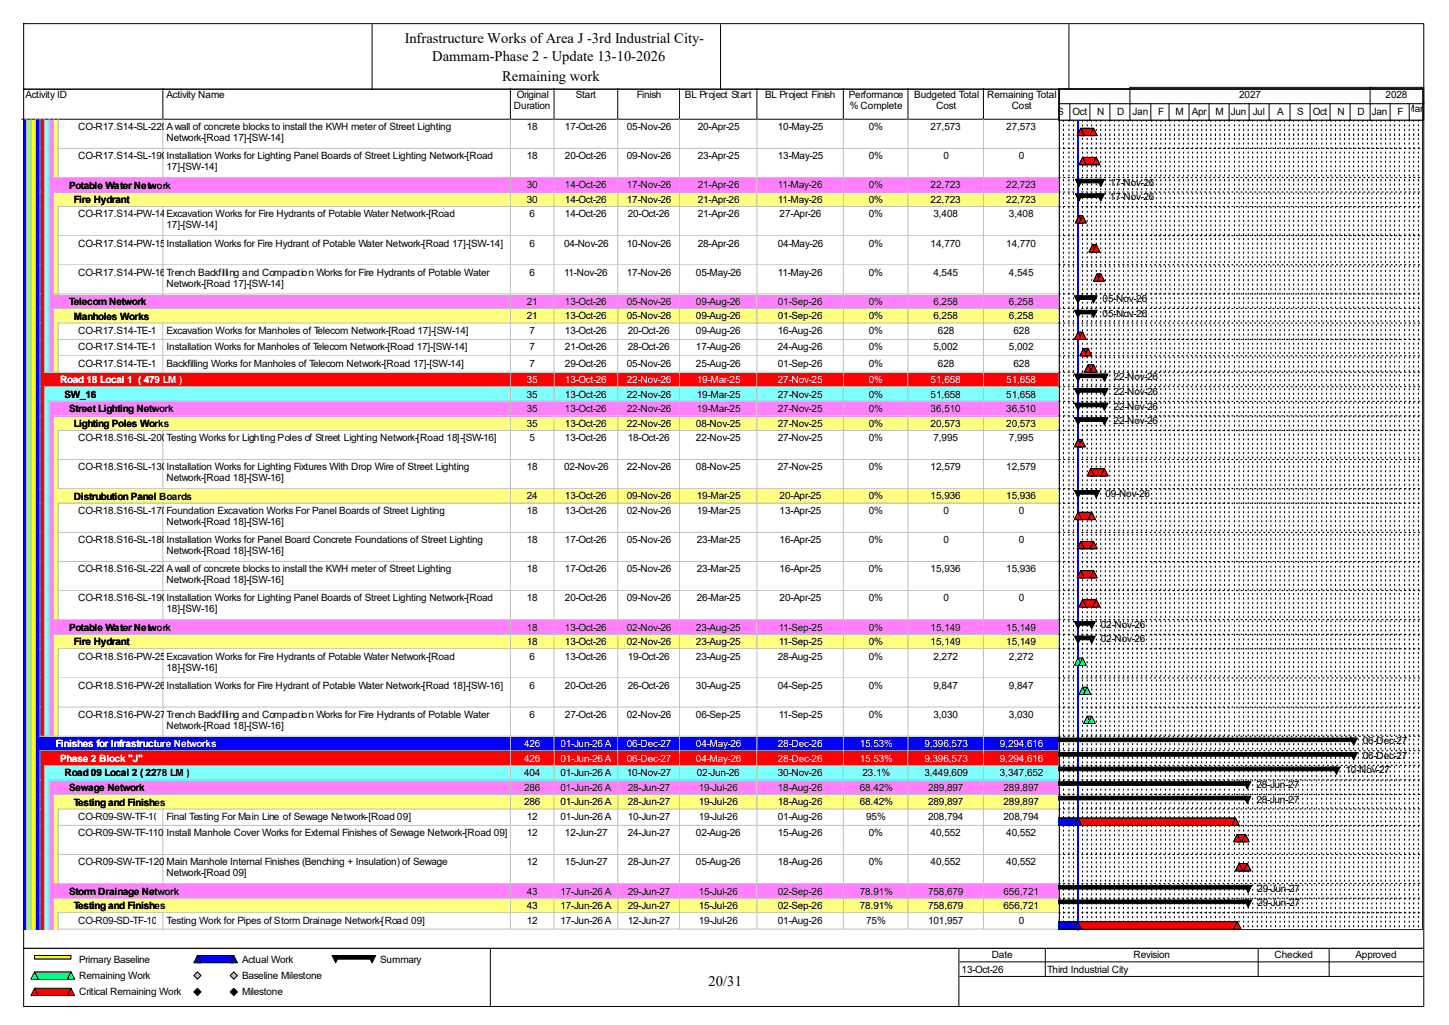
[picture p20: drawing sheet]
<svg xmlns="http://www.w3.org/2000/svg" width="420mm" height="297mm" viewBox="0 0 420 297" stroke-linecap="round" stroke-linejoin="round" font-family="sans-serif">
<defs><g id="words">
<g font-size="4.2">
<text x="117.3" y="12.4">Infrastructure Works of Area J -3rd Industrial City-</text>
<text x="125.3" y="17.7">Dammam-Phase 2 - Update 13-10-2026</text>
<text x="145.5" y="23.5">Remaining work</text>
<text x="205.4" y="285.6">20/31</text>
</g>
<g font-size="2.9">
<text x="7.4" y="28.4">Activity ID</text>
<text x="48.3" y="28.4">Activity Name</text>
<text x="149.8" y="28.4">Original</text>
<text x="166.9" y="28.4">Start</text>
<text x="184.6" y="28.4">Finish</text>
<text x="198.5" y="28.4">BL Project Start</text>
<text x="221.8" y="28.4">BL Project Finish</text>
<text x="246" y="28.4">Performance</text>
<text x="265" y="28.4">Budgeted Total</text>
<text x="286.1" y="28.4">Remaining Total</text>
<text x="359.2" y="28.4">2027</text>
<text x="401.6" y="28.4">2028</text>
<text x="149" y="31.6">Duration</text>
<text x="246.3" y="31.6">% Complete</text>
<text x="271.4" y="31.6">Cost</text>
<text x="293.2" y="31.6">Cost</text>
<text x="306.4" y="33.2">S</text>
<text x="310.9" y="33.2">Oct</text>
<text x="318" y="33.2">N</text>
<text x="323.8" y="33.2">D</text>
<text x="328.3" y="33.2">Jan</text>
<text x="335.7" y="33.2">F</text>
<text x="340.7" y="33.2">M</text>
<text x="345.4" y="33.2">Apr</text>
<text x="352.3" y="33.2">M</text>
<text x="356.8" y="33.2">Jun</text>
<text x="363.1" y="33.2">Jul</text>
<text x="370.2" y="33.2">A</text>
<text x="376" y="33.2">S</text>
<text x="380.5" y="33.2">Oct</text>
<text x="387.6" y="33.2">N</text>
<text x="393.4" y="33.2">D</text>
<text x="397.6" y="33.2">Jan</text>
<text x="405" y="33.2">F</text>
<text x="407.7" y="32.4">Mar</text>
<text x="22.7" y="37.7">CO-R17.S14-SL-220A wall of concrete blocks to install the KWH meter of Street Lighting</text>
<text x="48.3" y="40.9">Network-[Road 17]-[SW-14]</text>
<text x="152.7" y="37.7">18</text>
<text x="163.7" y="37.7">17-Oct-26</text>
<text x="181.7" y="37.7">05-Nov-26</text>
<text x="202.3" y="37.7">20-Apr-25</text>
<text x="225.5" y="37.7">10-May-25</text>
<text x="251.8" y="37.7">0%</text>
<text x="269.7" y="37.7">27,573</text>
<text x="291.6" y="37.7">27,573</text>
<text x="22.7" y="46.1">CO-R17.S14-SL-190Installation Works for Lighting Panel Boards of Street Lighting Network-[Road</text>
<text x="152.7" y="46.1">18</text>
<text x="163.7" y="46.1">20-Oct-26</text>
<text x="181.7" y="46.1">09-Nov-26</text>
<text x="202.3" y="46.1">23-Apr-25</text>
<text x="225.5" y="46.1">13-May-25</text>
<text x="251.8" y="46.1">0%</text>
<text x="273.4" y="46.1">0</text>
<text x="295.3" y="46.1">0</text>
<text x="48.3" y="49.3">17]-[SW-14]</text>
<text x="321.7" y="53.8">17-Nov-26</text>
<text x="20" y="54.7">Potable Water Network</text>
<text x="21.4" y="58.9">Fire Hydrant</text>
<text x="152.7" y="54.6">30</text>
<text x="152.7" y="58.8">30</text>
<text x="163.7" y="54.6">14-Oct-26</text>
<text x="163.7" y="58.8">14-Oct-26</text>
<text x="181.7" y="54.6">17-Nov-26</text>
<text x="181.7" y="58.8">17-Nov-26</text>
<text x="202.3" y="54.6">21-Apr-26</text>
<text x="202.3" y="58.8">21-Apr-26</text>
<text x="225.5" y="54.6">11-May-26</text>
<text x="225.5" y="58.8">11-May-26</text>
<text x="251.8" y="54.6">0%</text>
<text x="251.8" y="58.8">0%</text>
<text x="269.7" y="54.6">22,723</text>
<text x="269.7" y="58.8">22,723</text>
<text x="291.6" y="54.6">22,723</text>
<text x="291.6" y="58.8">22,723</text>
<text x="321.7" y="58">17-Nov-26</text>
<text x="22.7" y="63">CO-R17.S14-PW-140</text>
<text x="48.3" y="63">Excavation Works for Fire Hydrants of Potable Water Network-[Road</text>
<text x="153.5" y="63">6</text>
<text x="163.7" y="63">14-Oct-26</text>
<text x="181.9" y="63">20-Oct-26</text>
<text x="202.3" y="63">21-Apr-26</text>
<text x="226" y="63">27-Apr-26</text>
<text x="251.8" y="63">0%</text>
<text x="270.6" y="63">3,408</text>
<text x="292.4" y="63">3,408</text>
<text x="22.7" y="71.5">CO-R17.S14-PW-150</text>
<text x="48.3" y="66.2">17]-[SW-14]</text>
<text x="48.3" y="71.5">Installation Works for Fire Hydrant of Potable Water Network-[Road 17]-[SW-14]</text>
<text x="153.5" y="71.5">6</text>
<text x="163.5" y="71.5">04-Nov-26</text>
<text x="181.7" y="71.5">10-Nov-26</text>
<text x="202.3" y="71.5">28-Apr-26</text>
<text x="225.5" y="71.5">04-May-26</text>
<text x="251.8" y="71.5">0%</text>
<text x="269.7" y="71.5">14,770</text>
<text x="291.6" y="71.5">14,770</text>
<text x="22.7" y="79.9">CO-R17.S14-PW-160</text>
<text x="48.3" y="79.9">Trench Backfilling and Compaction Works for Fire Hydrants of Potable Water</text>
<text x="48.3" y="83.1">Network-[Road 17]-[SW-14]</text>
<text x="153.5" y="79.9">6</text>
<text x="163.5" y="79.9">11-Nov-26</text>
<text x="181.7" y="79.9">17-Nov-26</text>
<text x="201.7" y="79.9">05-May-26</text>
<text x="225.5" y="79.9">11-May-26</text>
<text x="251.8" y="79.9">0%</text>
<text x="270.6" y="79.9">4,545</text>
<text x="292.4" y="79.9">4,545</text>
<text x="20" y="88.4">Telecom Network</text>
<text x="152.7" y="88.3">21</text>
<text x="163.7" y="88.3">13-Oct-26</text>
<text x="181.7" y="88.3">05-Nov-26</text>
<text x="201.7" y="88.3">09-Aug-26</text>
<text x="225.5" y="88.3">01-Sep-26</text>
<text x="251.8" y="88.3">0%</text>
<text x="270.6" y="88.3">6,258</text>
<text x="292.4" y="88.3">6,258</text>
<text x="319.6" y="87.5">05-Nov-26</text>
<text x="21.4" y="92.6">Manholes Works</text>
<text x="152.7" y="92.5">21</text>
<text x="163.7" y="92.5">13-Oct-26</text>
<text x="181.7" y="92.5">05-Nov-26</text>
<text x="201.7" y="92.5">09-Aug-26</text>
<text x="225.5" y="92.5">01-Sep-26</text>
<text x="251.8" y="92.5">0%</text>
<text x="270.6" y="92.5">6,258</text>
<text x="292.4" y="92.5">6,258</text>
<text x="319.6" y="91.7">05-Nov-26</text>
<text x="22.7" y="96.8">CO-R17.S14-TE-140Excavation Works for Manholes of Telecom Network-[Road 17]-[SW-14]</text>
<text x="22.7" y="101.5">CO-R17.S14-TE-150Installation Works for Manholes of Telecom Network-[Road 17]-[SW-14]</text>
<text x="153.5" y="96.8">7</text>
<text x="153.5" y="101.5">7</text>
<text x="163.7" y="96.8">13-Oct-26</text>
<text x="163.7" y="101.5">21-Oct-26</text>
<text x="181.9" y="96.8">20-Oct-26</text>
<text x="181.9" y="101.5">28-Oct-26</text>
<text x="201.7" y="96.8">09-Aug-26</text>
<text x="201.7" y="101.5">17-Aug-26</text>
<text x="225.5" y="96.8">16-Aug-26</text>
<text x="225.5" y="101.5">24-Aug-26</text>
<text x="251.8" y="96.8">0%</text>
<text x="251.8" y="101.5">0%</text>
<text x="270.6" y="101.5">5,002</text>
<text x="271.9" y="96.8">628</text>
<text x="292.4" y="101.5">5,002</text>
<text x="293.8" y="96.8">628</text>
<text x="22.7" y="106.3">CO-R17.S14-TE-160Backfilling Works for Manholes of Telecom Network-[Road 17]-[SW-14]</text>
<text x="153.5" y="106.3">7</text>
<text x="163.7" y="106.3">29-Oct-26</text>
<text x="181.7" y="106.3">05-Nov-26</text>
<text x="201.7" y="106.3">25-Aug-26</text>
<text x="225.5" y="106.3">01-Sep-26</text>
<text x="251.8" y="106.3">0%</text>
<text x="271.9" y="106.3">628</text>
<text x="293.8" y="106.3">628</text>
<text x="322.7" y="110.2">22-Nov-26</text>
<text x="18.7" y="115.3">SW_16</text>
<text x="20" y="119.5">Street Lighting Network</text>
<text x="152.7" y="115.2">35</text>
<text x="152.7" y="119.4">35</text>
<text x="163.7" y="115.2">13-Oct-26</text>
<text x="163.7" y="119.4">13-Oct-26</text>
<text x="181.7" y="115.2">22-Nov-26</text>
<text x="181.7" y="119.4">22-Nov-26</text>
<text x="202" y="115.2">19-Mar-25</text>
<text x="202" y="119.4">19-Mar-25</text>
<text x="225.5" y="115.2">27-Nov-25</text>
<text x="225.5" y="119.4">27-Nov-25</text>
<text x="251.8" y="115.2">0%</text>
<text x="251.8" y="119.4">0%</text>
<text x="269.7" y="115.2">51,658</text>
<text x="269.7" y="119.4">36,510</text>
<text x="291.6" y="115.2">51,658</text>
<text x="291.6" y="119.4">36,510</text>
<text x="322.7" y="114.4">22-Nov-26</text>
<text x="322.7" y="118.7">22-Nov-26</text>
<text x="21.4" y="123.7">Lighting Poles Works</text>
<text x="152.7" y="123.7">35</text>
<text x="163.7" y="123.7">13-Oct-26</text>
<text x="181.7" y="123.7">22-Nov-26</text>
<text x="201.7" y="123.7">08-Nov-25</text>
<text x="225.5" y="123.7">27-Nov-25</text>
<text x="251.8" y="123.7">0%</text>
<text x="269.7" y="123.7">20,573</text>
<text x="291.6" y="123.7">20,573</text>
<text x="322.7" y="122.9">22-Nov-26</text>
<text x="22.7" y="127.9">CO-R18.S16-SL-200Testing Works for Lighting Poles of Street Lighting Network-[Road 18]-[SW-16]</text>
<text x="153.5" y="127.9">5</text>
<text x="163.7" y="127.9">13-Oct-26</text>
<text x="181.9" y="127.9">18-Oct-26</text>
<text x="201.7" y="127.9">22-Nov-25</text>
<text x="225.5" y="127.9">27-Nov-25</text>
<text x="251.8" y="127.9">0%</text>
<text x="270.6" y="127.9">7,995</text>
<text x="292.4" y="127.9">7,995</text>
<text x="22.7" y="136.3">CO-R18.S16-SL-130Installation Works for Lighting Fixtures With Drop Wire of Street Lighting</text>
<text x="152.7" y="136.3">18</text>
<text x="163.5" y="136.3">02-Nov-26</text>
<text x="181.7" y="136.3">22-Nov-26</text>
<text x="201.7" y="136.3">08-Nov-25</text>
<text x="225.5" y="136.3">27-Nov-25</text>
<text x="251.8" y="136.3">0%</text>
<text x="269.7" y="136.3">12,579</text>
<text x="291.6" y="136.3">12,579</text>
<text x="48.3" y="139.5">Network-[Road 18]-[SW-16]</text>
<text x="320.4" y="144">09-Nov-26</text>
<text x="21.4" y="144.8">Distrubution Panel Boards</text>
<text x="22.7" y="149">CO-R18.S16-SL-170Foundation Excavation Works For Panel Boards of Street Lighting</text>
<text x="152.7" y="144.7">24</text>
<text x="152.7" y="149">18</text>
<text x="163.7" y="144.7">13-Oct-26</text>
<text x="163.7" y="149">13-Oct-26</text>
<text x="181.7" y="144.7">09-Nov-26</text>
<text x="181.7" y="149">02-Nov-26</text>
<text x="202" y="144.7">19-Mar-25</text>
<text x="202" y="149">19-Mar-25</text>
<text x="226" y="144.7">20-Apr-25</text>
<text x="226" y="149">13-Apr-25</text>
<text x="251.8" y="144.7">0%</text>
<text x="251.8" y="149">0%</text>
<text x="269.7" y="144.7">15,936</text>
<text x="273.4" y="149">0</text>
<text x="291.6" y="144.7">15,936</text>
<text x="295.3" y="149">0</text>
<text x="48.3" y="152.1">Network-[Road 18]-[SW-16]</text>
<text x="22.7" y="157.4">CO-R18.S16-SL-180Installation Works for Panel Board Concrete Foundations of Street Lighting</text>
<text x="48.3" y="160.6">Network-[Road 18]-[SW-16]</text>
<text x="152.7" y="157.4">18</text>
<text x="163.7" y="157.4">17-Oct-26</text>
<text x="181.7" y="157.4">05-Nov-26</text>
<text x="202" y="157.4">23-Mar-25</text>
<text x="226" y="157.4">16-Apr-25</text>
<text x="251.8" y="157.4">0%</text>
<text x="273.4" y="157.4">0</text>
<text x="295.3" y="157.4">0</text>
<text x="22.7" y="165.9">CO-R18.S16-SL-220A wall of concrete blocks to install the KWH meter of Street Lighting</text>
<text x="152.7" y="165.9">18</text>
<text x="163.7" y="165.9">17-Oct-26</text>
<text x="181.7" y="165.9">05-Nov-26</text>
<text x="202" y="165.9">23-Mar-25</text>
<text x="226" y="165.9">16-Apr-25</text>
<text x="251.8" y="165.9">0%</text>
<text x="269.7" y="165.9">15,936</text>
<text x="291.6" y="165.9">15,936</text>
<text x="48.3" y="169">Network-[Road 18]-[SW-16]</text>
<text x="22.7" y="174.3">CO-R18.S16-SL-190Installation Works for Lighting Panel Boards of Street Lighting Network-[Road</text>
<text x="48.3" y="177.5">18]-[SW-16]</text>
<text x="152.7" y="174.3">18</text>
<text x="163.7" y="174.3">20-Oct-26</text>
<text x="181.7" y="174.3">09-Nov-26</text>
<text x="202" y="174.3">26-Mar-25</text>
<text x="226" y="174.3">20-Apr-25</text>
<text x="251.8" y="174.3">0%</text>
<text x="273.4" y="174.3">0</text>
<text x="295.3" y="174.3">0</text>
<text x="20" y="182.8">Potable Water Network</text>
<text x="152.7" y="182.7">18</text>
<text x="163.7" y="182.7">13-Oct-26</text>
<text x="181.7" y="182.7">02-Nov-26</text>
<text x="201.7" y="182.7">23-Aug-25</text>
<text x="225.7" y="182.7">11-Sep-25</text>
<text x="251.8" y="182.7">0%</text>
<text x="269.7" y="182.7">15,149</text>
<text x="291.6" y="182.7">15,149</text>
<text x="319.1" y="181.9">02-Nov-26</text>
<text x="21.4" y="187">Fire Hydrant</text>
<text x="22.7" y="191.2">CO-R18.S16-PW-250</text>
<text x="48.3" y="191.2">Excavation Works for Fire Hydrants of Potable Water Network-[Road</text>
<text x="152.7" y="186.9">18</text>
<text x="153.5" y="191.2">6</text>
<text x="163.7" y="186.9">13-Oct-26</text>
<text x="163.7" y="191.2">13-Oct-26</text>
<text x="181.7" y="186.9">02-Nov-26</text>
<text x="181.9" y="191.2">19-Oct-26</text>
<text x="201.7" y="186.9">23-Aug-25</text>
<text x="201.7" y="191.2">23-Aug-25</text>
<text x="225.5" y="191.2">28-Aug-25</text>
<text x="225.7" y="186.9">11-Sep-25</text>
<text x="251.8" y="186.9">0%</text>
<text x="251.8" y="191.2">0%</text>
<text x="269.7" y="186.9">15,149</text>
<text x="270.6" y="191.2">2,272</text>
<text x="291.6" y="186.9">15,149</text>
<text x="292.4" y="191.2">2,272</text>
<text x="319.1" y="186.1">02-Nov-26</text>
<text x="48.3" y="194.3">18]-[SW-16]</text>
<text x="22.7" y="199.6">CO-R18.S16-PW-260</text>
<text x="48.3" y="199.6">Installation Works for Fire Hydrant of Potable Water Network-[Road 18]-[SW-16]</text>
<text x="153.5" y="199.6">6</text>
<text x="163.7" y="199.6">20-Oct-26</text>
<text x="181.9" y="199.6">26-Oct-26</text>
<text x="201.7" y="199.6">30-Aug-25</text>
<text x="225.5" y="199.6">04-Sep-25</text>
<text x="251.8" y="199.6">0%</text>
<text x="270.6" y="199.6">9,847</text>
<text x="292.4" y="199.6">9,847</text>
<text x="22.7" y="208">CO-R18.S16-PW-270</text>
<text x="48.3" y="208">Trench Backfilling and Compaction Works for Fire Hydrants of Potable Water</text>
<text x="153.5" y="208">6</text>
<text x="163.7" y="208">27-Oct-26</text>
<text x="181.7" y="208">02-Nov-26</text>
<text x="201.7" y="208">06-Sep-25</text>
<text x="225.7" y="208">11-Sep-25</text>
<text x="251.8" y="208">0%</text>
<text x="270.6" y="208">3,030</text>
<text x="292.4" y="208">3,030</text>
<text x="48.3" y="211.2">Network-[Road 18]-[SW-16]</text>
<text x="395" y="215.7">06-Dec-27</text>
<text x="395" y="219.9">06-Dec-27</text>
<text x="18.7" y="225">Road 09 Local 2 ( 2278 LM )</text>
<text x="151.9" y="224.9">404</text>
<text x="162.4" y="224.9">01-Jun-26 A</text>
<text x="181.7" y="224.9">10-Nov-27</text>
<text x="202" y="224.9">02-Jun-26</text>
<text x="225.5" y="224.9">30-Nov-26</text>
<text x="250" y="224.9">23.1%</text>
<text x="267.9" y="224.9">3,449,609</text>
<text x="289.8" y="224.9">3,347,652</text>
<text x="390" y="224.1">10-Nov-27</text>
<text x="20" y="229.2">Sewage Network</text>
<text x="21.4" y="233.4">Testing and Finishes</text>
<text x="151.9" y="229.2">286</text>
<text x="151.9" y="233.3">286</text>
<text x="162.4" y="229.2">01-Jun-26 A</text>
<text x="162.4" y="233.3">01-Jun-26 A</text>
<text x="181.9" y="229.2">28-Jun-27</text>
<text x="181.9" y="233.3">28-Jun-27</text>
<text x="202.5" y="229.2">19-Jul-26</text>
<text x="202.5" y="233.3">19-Jul-26</text>
<text x="225.5" y="229.2">18-Aug-26</text>
<text x="225.5" y="233.3">18-Aug-26</text>
<text x="249.2" y="229.2">68.42%</text>
<text x="249.2" y="233.3">68.42%</text>
<text x="269" y="229.2">289,897</text>
<text x="269" y="233.3">289,897</text>
<text x="290.9" y="229.2">289,897</text>
<text x="290.9" y="233.3">289,897</text>
<text x="364.2" y="228.3">28-Jun-27</text>
<text x="364.2" y="232.6">28-Jun-27</text>
<text x="22.7" y="237.6">CO-R09-SW-TF-100</text>
<text x="48.3" y="237.6">Final Testing For Main Line of Sewage Network-[Road 09]</text>
<text x="152.7" y="237.6">12</text>
<text x="162.4" y="237.6">01-Jun-26 A</text>
<text x="181.9" y="237.6">10-Jun-27</text>
<text x="202.5" y="237.6">19-Jul-26</text>
<text x="225.5" y="237.6">01-Aug-26</text>
<text x="251" y="237.6">95%</text>
<text x="269" y="237.6">208,794</text>
<text x="290.9" y="237.6">208,794</text>
<text x="22.7" y="242.3">CO-R09-SW-TF-110</text>
<text x="48.3" y="242.3">Install Manhole Cover Works for External Finishes of Sewage Network-[Road 09]</text>
<text x="152.7" y="242.3">12</text>
<text x="163.7" y="242.3">12-Jun-27</text>
<text x="181.9" y="242.3">24-Jun-27</text>
<text x="201.7" y="242.3">02-Aug-26</text>
<text x="225.5" y="242.3">15-Aug-26</text>
<text x="251.8" y="242.3">0%</text>
<text x="269.7" y="242.3">40,552</text>
<text x="291.6" y="242.3">40,552</text>
<text x="22.7" y="250.7">CO-R09-SW-TF-120</text>
<text x="48.3" y="250.7">Main Manhole Internal Finishes (Benching + Insulation) of Sewage</text>
<text x="152.7" y="250.7">12</text>
<text x="163.7" y="250.7">15-Jun-27</text>
<text x="181.9" y="250.7">28-Jun-27</text>
<text x="201.7" y="250.7">05-Aug-26</text>
<text x="225.5" y="250.7">18-Aug-26</text>
<text x="251.8" y="250.7">0%</text>
<text x="269.7" y="250.7">40,552</text>
<text x="291.6" y="250.7">40,552</text>
<text x="48.3" y="253.9">Network-[Road 09]</text>
<text x="20" y="259.3">Storm Drainage Network</text>
<text x="21.4" y="263.5">Testing and Finishes</text>
<text x="152.7" y="259.2">43</text>
<text x="152.7" y="263.4">43</text>
<text x="162.4" y="259.2">17-Jun-26 A</text>
<text x="162.4" y="263.4">17-Jun-26 A</text>
<text x="181.9" y="259.2">29-Jun-27</text>
<text x="181.9" y="263.4">29-Jun-27</text>
<text x="202.5" y="259.2">15-Jul-26</text>
<text x="202.5" y="263.4">15-Jul-26</text>
<text x="225.5" y="259.2">02-Sep-26</text>
<text x="225.5" y="263.4">02-Sep-26</text>
<text x="249.2" y="259.2">78.91%</text>
<text x="249.2" y="263.4">78.91%</text>
<text x="269" y="259.2">758,679</text>
<text x="269" y="263.4">758,679</text>
<text x="290.9" y="259.2">656,721</text>
<text x="290.9" y="263.4">656,721</text>
<text x="364.4" y="258.4">29-Jun-27</text>
<text x="364.4" y="262.6">29-Jun-27</text>
<text x="22.7" y="267.6">CO-R09-SD-TF-100</text>
<text x="48.3" y="267.6">Testing Work for Pipes of Storm Drainage Network-[Road 09]</text>
<text x="152.7" y="267.6">12</text>
<text x="162.4" y="267.6">17-Jun-26 A</text>
<text x="181.9" y="267.6">12-Jun-27</text>
<text x="202.5" y="267.6">19-Jul-26</text>
<text x="225.5" y="267.6">01-Aug-26</text>
<text x="251" y="267.6">75%</text>
<text x="269" y="267.6">101,957</text>
<text x="295.3" y="267.6">0</text>
<text x="22.9" y="279">Primary Baseline</text>
<text x="70.1" y="279">Actual Work</text>
<text x="110.2" y="279">Summary</text>
<text x="278.7" y="281.9">13-Oct-26</text>
<text x="287.4" y="277.7">Date</text>
<text x="303.5" y="281.9">Third Industrial City</text>
<text x="328.5" y="277.7">Revision</text>
<text x="369.4" y="277.7">Checked</text>
<text x="392.9" y="277.7">Approved</text>
<text x="22.9" y="283.7">Remaining Work</text>
<text x="70.1" y="283.7">Baseline Milestone</text>
<text x="22.9" y="288.5">Critical Remaining Work</text>
<text x="70.1" y="288.5">Milestone</text>
</g>
<g font-size="2.9" fill="#fff">
<text x="17.4" y="111.1">Road 18 Local 1 ( 479 LM )</text>
<text x="152.7" y="111">35</text>
<text x="163.7" y="111">13-Oct-26</text>
<text x="181.7" y="111">22-Nov-26</text>
<text x="202" y="111">19-Mar-25</text>
<text x="225.5" y="111">27-Nov-25</text>
<text x="251.8" y="111">0%</text>
<text x="269.7" y="111">51,658</text>
<text x="291.6" y="111">51,658</text>
<text x="16.1" y="216.6">Finishes for Infrastructure Networks</text>
<text x="17.4" y="220.8">Phase 2 Block &quot;J&quot;</text>
<text x="151.9" y="216.5">426</text>
<text x="151.9" y="220.7">426</text>
<text x="162.4" y="216.5">01-Jun-26 A</text>
<text x="162.4" y="220.7">01-Jun-26 A</text>
<text x="181.7" y="216.5">06-Dec-27</text>
<text x="181.7" y="220.7">06-Dec-27</text>
<text x="201.7" y="216.5">04-May-26</text>
<text x="201.7" y="220.7">04-May-26</text>
<text x="225.5" y="216.5">28-Dec-26</text>
<text x="225.5" y="220.7">28-Dec-26</text>
<text x="249.2" y="216.5">15.53%</text>
<text x="249.2" y="220.7">15.53%</text>
<text x="267.9" y="216.5">9,396,573</text>
<text x="267.9" y="220.7">9,396,573</text>
<text x="289.8" y="216.5">9,294,616</text>
<text x="289.8" y="220.7">9,294,616</text>
</g>
</g></defs>
<path d="M47.2 25.6v8.9h-40.9" fill="none" stroke="#000" stroke-width=".29"/>
<path d="M47.5 25.6h100.7v9.2h-100.7z" fill="#fff"/>
<path d="M147.9 25.6v8.9h-100.7" fill="none" stroke="#000" stroke-width=".29"/>
<path d="M148.2 25.6h12.7v9.2h-12.7z" fill="#fff"/>
<path d="M160.6 25.6v8.9h-12.7" fill="none" stroke="#000" stroke-width=".29"/>
<path d="M160.9 25.6h18.4v9.2h-18.4z" fill="#fff"/>
<path d="M179 25.6v8.9h-18.4" fill="none" stroke="#000" stroke-width=".29"/>
<path d="M179.3 25.6h17.9v9.2h-17.9z" fill="#fff"/>
<path d="M197 25.6v8.9h-18" fill="none" stroke="#000" stroke-width=".29"/>
<path d="M197.2 25.6h22.5v9.2h-22.5z" fill="#fff"/>
<path d="M219.4 25.6v8.9h-22.4" fill="none" stroke="#000" stroke-width=".29"/>
<path d="M219.7 25.6h25v9.2h-25z" fill="#fff"/>
<path d="M244.4 25.6v8.9h-25" fill="none" stroke="#000" stroke-width=".29"/>
<path d="M244.7 25.6h18.7v9.2h-18.7z" fill="#fff"/>
<path d="M263.2 25.6v8.9h-18.8" fill="none" stroke="#000" stroke-width=".29"/>
<path d="M263.4 25.6h21.9v9.2h-21.9z" fill="#fff"/>
<path d="M285 25.6v8.9h-21.8" fill="none" stroke="#000" stroke-width=".29"/>
<path d="M285.3 25.6h21.9v9.2h-21.9z" fill="#fff"/>
<path d="M306.9 25.6v8.9h-21.9" fill="none" stroke="#000" stroke-width=".29"/>
<path d="M6.6 34.8h1.3v8.5h-1.3z" fill="#00f"/>
<path d="M7.6 34.5v8.7" fill="none" stroke="#c0c0c0" stroke-width=".29"/>
<path d="M7.9 34.8h1.3v8.5h-1.3z" fill="#80ff80"/>
<path d="M9 34.5v8.7" fill="none" stroke="#c0c0c0" stroke-width=".29"/>
<path d="M9.2 34.8h1.3v8.5h-1.3z" fill="#ff0"/>
<path d="M10.3 34.5v8.7" fill="none" stroke="#c0c0c0" stroke-width=".29"/>
<path d="M10.5 34.8h1.4v8.5h-1.4z" fill="#00f"/>
<path d="M11.6 34.5v8.7" fill="none" stroke="#c0c0c0" stroke-width=".29"/>
<path d="M11.9 34.8h1.3v8.5h-1.3z" fill="#f00"/>
<path d="M12.9 34.5v8.7" fill="none" stroke="#c0c0c0" stroke-width=".29"/>
<path d="M13.2 34.8h1.3v8.5h-1.3z" fill="#80ffff"/>
<path d="M14.2 34.5v8.7" fill="none" stroke="#c0c0c0" stroke-width=".29"/>
<path d="M14.5 34.8h1.3v8.5h-1.3z" fill="#ff80ff"/>
<path d="M15.6 34.5v8.7" fill="none" stroke="#c0c0c0" stroke-width=".29"/>
<path d="M15.8 34.8h1.3v8.5h-1.3z" fill="#ffff80"/>
<path d="M16.9 34.5v8.7" fill="none" stroke="#c0c0c0" stroke-width=".29"/>
<path d="M17.1 34.8h30.4v8.5h-30.4z" fill="#fff"/>
<path d="M47.2 34.5v8.7M16.9 43h30.6" fill="none" stroke="#c0c0c0" stroke-width=".29"/>
<path d="M47.5 34.8h100.7v8.5h-100.7z" fill="#fff"/>
<path d="M147.9 34.5v8.5h-100.4" fill="none" stroke="#c0c0c0" stroke-width=".29"/>
<path d="M148.2 34.8h12.7v8.5h-12.7z" fill="#fff"/>
<path d="M160.6 34.5v8.5h-12.4" fill="none" stroke="#c0c0c0" stroke-width=".29"/>
<path d="M160.9 34.8h18.4v8.5h-18.4z" fill="#fff"/>
<path d="M179 34.5v8.5h-18.1" fill="none" stroke="#c0c0c0" stroke-width=".29"/>
<path d="M179.3 34.8h17.9v8.5h-17.9z" fill="#fff"/>
<path d="M197 34.5v8.5h-17.7" fill="none" stroke="#c0c0c0" stroke-width=".29"/>
<path d="M197.2 34.8h22.5v8.5h-22.5z" fill="#fff"/>
<path d="M219.4 34.5v8.5h-22.2" fill="none" stroke="#c0c0c0" stroke-width=".29"/>
<path d="M219.7 34.8h25v8.5h-25z" fill="#fff"/>
<path d="M244.4 34.5v8.5h-24.7" fill="none" stroke="#c0c0c0" stroke-width=".29"/>
<path d="M244.7 34.8h18.7v8.5h-18.7z" fill="#fff"/>
<path d="M263.2 34.5v8.5h-18.5" fill="none" stroke="#c0c0c0" stroke-width=".29"/>
<path d="M263.4 34.8h21.9v8.5h-21.9z" fill="#fff"/>
<path d="M285 34.5v8.5h-21.6" fill="none" stroke="#c0c0c0" stroke-width=".29"/>
<path d="M285.3 34.8h21.9v8.5h-21.9z" fill="#fff"/>
<path d="M306.9 34.5v8.5h-21.6" fill="none" stroke="#c0c0c0" stroke-width=".29"/>
<path d="M6.6 43.3h1.3v8.4h-1.3z" fill="#00f"/>
<path d="M7.6 43v8.7" fill="none" stroke="#c0c0c0" stroke-width=".29"/>
<path d="M7.9 43.3h1.3v8.4h-1.3z" fill="#80ff80"/>
<path d="M9 43v8.7" fill="none" stroke="#c0c0c0" stroke-width=".29"/>
<path d="M9.2 43.3h1.3v8.4h-1.3z" fill="#ff0"/>
<path d="M10.3 43v8.7" fill="none" stroke="#c0c0c0" stroke-width=".29"/>
<path d="M10.5 43.3h1.4v8.4h-1.4z" fill="#00f"/>
<path d="M11.6 43v8.7" fill="none" stroke="#c0c0c0" stroke-width=".29"/>
<path d="M11.9 43.3h1.3v8.4h-1.3z" fill="#f00"/>
<path d="M12.9 43v8.7" fill="none" stroke="#c0c0c0" stroke-width=".29"/>
<path d="M13.2 43.3h1.3v8.4h-1.3z" fill="#80ffff"/>
<path d="M14.2 43v8.7" fill="none" stroke="#c0c0c0" stroke-width=".29"/>
<path d="M14.5 43.3h1.3v8.4h-1.3z" fill="#ff80ff"/>
<path d="M15.6 43v8.7" fill="none" stroke="#c0c0c0" stroke-width=".29"/>
<path d="M15.8 43.3h1.3v8.4h-1.3z" fill="#ffff80"/>
<path d="M15.6 51.4h1.5M16.9 43v8.7" fill="none" stroke="#c0c0c0" stroke-width=".29"/>
<path d="M17.1 43.3h30.4v8.4h-30.4z" fill="#fff"/>
<path d="M16.9 51.4h30.6M47.2 43v8.7" fill="none" stroke="#c0c0c0" stroke-width=".29"/>
<path d="M47.5 43.3h100.7v8.4h-100.7z" fill="#fff"/>
<path d="M147.9 43v8.4h-100.4" fill="none" stroke="#c0c0c0" stroke-width=".29"/>
<path d="M148.2 43.3h12.7v8.4h-12.7z" fill="#fff"/>
<path d="M160.6 43v8.4h-12.4" fill="none" stroke="#c0c0c0" stroke-width=".29"/>
<path d="M160.9 43.3h18.4v8.4h-18.4z" fill="#fff"/>
<path d="M179 43v8.4h-18.1" fill="none" stroke="#c0c0c0" stroke-width=".29"/>
<path d="M179.3 43.3h17.9v8.4h-17.9z" fill="#fff"/>
<path d="M197 43v8.4h-17.7" fill="none" stroke="#c0c0c0" stroke-width=".29"/>
<path d="M197.2 43.3h22.5v8.4h-22.5z" fill="#fff"/>
<path d="M219.4 43v8.4h-22.2" fill="none" stroke="#c0c0c0" stroke-width=".29"/>
<path d="M219.7 43.3h25v8.4h-25z" fill="#fff"/>
<path d="M244.4 43v8.4h-24.7" fill="none" stroke="#c0c0c0" stroke-width=".29"/>
<path d="M244.7 43.3h18.7v8.4h-18.7z" fill="#fff"/>
<path d="M263.2 43v8.4h-18.5" fill="none" stroke="#c0c0c0" stroke-width=".29"/>
<path d="M263.4 43.3h21.9v8.4h-21.9z" fill="#fff"/>
<path d="M285 43v8.4h-21.6" fill="none" stroke="#c0c0c0" stroke-width=".29"/>
<path d="M285.3 43.3h21.9v8.4h-21.9z" fill="#fff"/>
<path d="M306.9 43v8.4h-21.6" fill="none" stroke="#c0c0c0" stroke-width=".29"/>
<path d="M6.6 51.7h1.3v4.2h-1.3z" fill="#00f"/>
<path d="M7.6 51.4v4.5" fill="none" stroke="#c0c0c0" stroke-width=".29"/>
<path d="M7.9 51.7h1.3v4.2h-1.3z" fill="#80ff80"/>
<path d="M9 51.4v4.5" fill="none" stroke="#c0c0c0" stroke-width=".29"/>
<path d="M9.2 51.7h1.3v4.2h-1.3z" fill="#ff0"/>
<path d="M10.3 51.4v4.5" fill="none" stroke="#c0c0c0" stroke-width=".29"/>
<path d="M10.5 51.7h1.4v4.2h-1.4z" fill="#00f"/>
<path d="M11.6 51.4v4.5" fill="none" stroke="#c0c0c0" stroke-width=".29"/>
<path d="M11.9 51.7h1.3v4.2h-1.3z" fill="#f00"/>
<path d="M12.9 51.4v4.5" fill="none" stroke="#c0c0c0" stroke-width=".29"/>
<path d="M13.2 51.7h1.3v4.2h-1.3z" fill="#80ffff"/>
<path d="M14.2 51.4v4.5" fill="none" stroke="#c0c0c0" stroke-width=".29"/>
<path d="M14.5 51.7h33v4.2h-33z" fill="#ff80ff"/>
<path d="M15.6 55.6h31.9" fill="none" stroke="#c0c0c0" stroke-width=".29"/>
<path d="M47.5 51.7h100.7v4.2h-100.7z" fill="#ff80ff"/>
<path d="M147.9 51.4v4.2h-100.4" fill="none" stroke="#c0c0c0" stroke-width=".29"/>
<path d="M148.2 51.7h12.7v4.2h-12.7z" fill="#ff80ff"/>
<path d="M160.6 51.4v4.2h-12.4" fill="none" stroke="#c0c0c0" stroke-width=".29"/>
<path d="M160.9 51.7h18.4v4.2h-18.4z" fill="#ff80ff"/>
<path d="M179 51.4v4.2h-18.1" fill="none" stroke="#c0c0c0" stroke-width=".29"/>
<path d="M179.3 51.7h17.9v4.2h-17.9z" fill="#ff80ff"/>
<path d="M197 51.4v4.2h-17.7" fill="none" stroke="#c0c0c0" stroke-width=".29"/>
<path d="M197.2 51.7h22.5v4.2h-22.5z" fill="#ff80ff"/>
<path d="M219.4 51.4v4.2h-22.2" fill="none" stroke="#c0c0c0" stroke-width=".29"/>
<path d="M219.7 51.7h25v4.2h-25z" fill="#ff80ff"/>
<path d="M244.4 51.4v4.2h-24.7" fill="none" stroke="#c0c0c0" stroke-width=".29"/>
<path d="M244.7 51.7h18.7v4.2h-18.7z" fill="#ff80ff"/>
<path d="M263.2 51.4v4.2h-18.5" fill="none" stroke="#c0c0c0" stroke-width=".29"/>
<path d="M263.4 51.7h21.9v4.2h-21.9z" fill="#ff80ff"/>
<path d="M285 51.4v4.2h-21.6" fill="none" stroke="#c0c0c0" stroke-width=".29"/>
<path d="M285.3 51.7h21.9v4.2h-21.9z" fill="#ff80ff"/>
<path d="M306.9 51.4v4.2h-21.6" fill="none" stroke="#c0c0c0" stroke-width=".29"/>
<path d="M6.6 55.9h1.3v4.2h-1.3z" fill="#00f"/>
<path d="M7.6 55.6v4.5" fill="none" stroke="#c0c0c0" stroke-width=".29"/>
<path d="M7.9 55.9h1.3v4.2h-1.3z" fill="#80ff80"/>
<path d="M9 55.6v4.5" fill="none" stroke="#c0c0c0" stroke-width=".29"/>
<path d="M9.2 55.9h1.3v4.2h-1.3z" fill="#ff0"/>
<path d="M10.3 55.6v4.5" fill="none" stroke="#c0c0c0" stroke-width=".29"/>
<path d="M10.5 55.9h1.4v4.2h-1.4z" fill="#00f"/>
<path d="M11.6 55.6v4.5" fill="none" stroke="#c0c0c0" stroke-width=".29"/>
<path d="M11.9 55.9h1.3v4.2h-1.3z" fill="#f00"/>
<path d="M12.9 55.6v4.5" fill="none" stroke="#c0c0c0" stroke-width=".29"/>
<path d="M13.2 55.9h1.3v4.2h-1.3z" fill="#80ffff"/>
<path d="M14.2 55.6v4.5" fill="none" stroke="#c0c0c0" stroke-width=".29"/>
<path d="M14.5 55.9h1.3v4.2h-1.3z" fill="#ff80ff"/>
<path d="M15.6 55.6v4.5" fill="none" stroke="#c0c0c0" stroke-width=".29"/>
<path d="M15.8 55.9h31.7v4.2h-31.7z" fill="#ffff80"/>
<path d="M16.9 59.9h30.6" fill="none" stroke="#c0c0c0" stroke-width=".29"/>
<path d="M47.5 55.9h100.7v4.2h-100.7z" fill="#ffff80"/>
<path d="M147.9 55.6v4.3h-100.4" fill="none" stroke="#c0c0c0" stroke-width=".29"/>
<path d="M148.2 55.9h12.7v4.2h-12.7z" fill="#ffff80"/>
<path d="M160.6 55.6v4.3h-12.4" fill="none" stroke="#c0c0c0" stroke-width=".29"/>
<path d="M160.9 55.9h18.4v4.2h-18.4z" fill="#ffff80"/>
<path d="M179 55.6v4.3h-18.1" fill="none" stroke="#c0c0c0" stroke-width=".29"/>
<path d="M179.3 55.9h17.9v4.2h-17.9z" fill="#ffff80"/>
<path d="M197 55.6v4.3h-17.7" fill="none" stroke="#c0c0c0" stroke-width=".29"/>
<path d="M197.2 55.9h22.5v4.2h-22.5z" fill="#ffff80"/>
<path d="M219.4 55.6v4.3h-22.2" fill="none" stroke="#c0c0c0" stroke-width=".29"/>
<path d="M219.7 55.9h25v4.2h-25z" fill="#ffff80"/>
<path d="M244.4 55.6v4.3h-24.7" fill="none" stroke="#c0c0c0" stroke-width=".29"/>
<path d="M244.7 55.9h18.7v4.2h-18.7z" fill="#ffff80"/>
<path d="M263.2 55.6v4.3h-18.5" fill="none" stroke="#c0c0c0" stroke-width=".29"/>
<path d="M263.4 55.9h21.9v4.2h-21.9z" fill="#ffff80"/>
<path d="M285 55.6v4.3h-21.6" fill="none" stroke="#c0c0c0" stroke-width=".29"/>
<path d="M285.3 55.9h21.9v4.2h-21.9z" fill="#ffff80"/>
<path d="M306.9 55.6v4.3h-21.6" fill="none" stroke="#c0c0c0" stroke-width=".29"/>
<path d="M6.6 60.1h1.3v8.5h-1.3z" fill="#00f"/>
<path d="M7.6 59.9v8.7" fill="none" stroke="#c0c0c0" stroke-width=".29"/>
<path d="M7.9 60.1h1.3v8.5h-1.3z" fill="#80ff80"/>
<path d="M9 59.9v8.7" fill="none" stroke="#c0c0c0" stroke-width=".29"/>
<path d="M9.2 60.1h1.3v8.5h-1.3z" fill="#ff0"/>
<path d="M10.3 59.9v8.7" fill="none" stroke="#c0c0c0" stroke-width=".29"/>
<path d="M10.5 60.1h1.4v8.5h-1.4z" fill="#00f"/>
<path d="M11.6 59.9v8.7" fill="none" stroke="#c0c0c0" stroke-width=".29"/>
<path d="M11.9 60.1h1.3v8.5h-1.3z" fill="#f00"/>
<path d="M12.9 59.9v8.7" fill="none" stroke="#c0c0c0" stroke-width=".29"/>
<path d="M13.2 60.1h1.3v8.5h-1.3z" fill="#80ffff"/>
<path d="M14.2 59.9v8.7" fill="none" stroke="#c0c0c0" stroke-width=".29"/>
<path d="M14.5 60.1h1.3v8.5h-1.3z" fill="#ff80ff"/>
<path d="M15.6 59.9v8.7" fill="none" stroke="#c0c0c0" stroke-width=".29"/>
<path d="M15.8 60.1h1.3v8.5h-1.3z" fill="#ffff80"/>
<path d="M16.9 59.9v8.7" fill="none" stroke="#c0c0c0" stroke-width=".29"/>
<path d="M17.1 60.1h30.4v8.5h-30.4z" fill="#fff"/>
<path d="M47.2 59.9v8.7M16.9 68.3h30.6" fill="none" stroke="#c0c0c0" stroke-width=".29"/>
<path d="M47.5 60.1h100.7v8.5h-100.7z" fill="#fff"/>
<path d="M147.9 59.9v8.4h-100.4" fill="none" stroke="#c0c0c0" stroke-width=".29"/>
<path d="M148.2 60.1h12.7v8.5h-12.7z" fill="#fff"/>
<path d="M160.6 59.9v8.4h-12.4" fill="none" stroke="#c0c0c0" stroke-width=".29"/>
<path d="M160.9 60.1h18.4v8.5h-18.4z" fill="#fff"/>
<path d="M179 59.9v8.4h-18.1" fill="none" stroke="#c0c0c0" stroke-width=".29"/>
<path d="M179.3 60.1h17.9v8.5h-17.9z" fill="#fff"/>
<path d="M197 59.9v8.4h-17.7" fill="none" stroke="#c0c0c0" stroke-width=".29"/>
<path d="M197.2 60.1h22.5v8.5h-22.5z" fill="#fff"/>
<path d="M219.4 59.9v8.4h-22.2" fill="none" stroke="#c0c0c0" stroke-width=".29"/>
<path d="M219.7 60.1h25v8.5h-25z" fill="#fff"/>
<path d="M244.4 59.9v8.4h-24.7" fill="none" stroke="#c0c0c0" stroke-width=".29"/>
<path d="M244.7 60.1h18.7v8.5h-18.7z" fill="#fff"/>
<path d="M263.2 59.9v8.4h-18.5" fill="none" stroke="#c0c0c0" stroke-width=".29"/>
<path d="M263.4 60.1h21.9v8.5h-21.9z" fill="#fff"/>
<path d="M285 59.9v8.4h-21.6" fill="none" stroke="#c0c0c0" stroke-width=".29"/>
<path d="M285.3 60.1h21.9v8.5h-21.9z" fill="#fff"/>
<path d="M306.9 59.9v8.4h-21.6" fill="none" stroke="#c0c0c0" stroke-width=".29"/>
<path d="M6.6 68.6h1.3v8.4h-1.3z" fill="#00f"/>
<path d="M7.6 68.3v8.7" fill="none" stroke="#c0c0c0" stroke-width=".29"/>
<path d="M7.9 68.6h1.3v8.4h-1.3z" fill="#80ff80"/>
<path d="M9 68.3v8.7" fill="none" stroke="#c0c0c0" stroke-width=".29"/>
<path d="M9.2 68.6h1.3v8.4h-1.3z" fill="#ff0"/>
<path d="M10.3 68.3v8.7" fill="none" stroke="#c0c0c0" stroke-width=".29"/>
<path d="M10.5 68.6h1.4v8.4h-1.4z" fill="#00f"/>
<path d="M11.6 68.3v8.7" fill="none" stroke="#c0c0c0" stroke-width=".29"/>
<path d="M11.9 68.6h1.3v8.4h-1.3z" fill="#f00"/>
<path d="M12.9 68.3v8.7" fill="none" stroke="#c0c0c0" stroke-width=".29"/>
<path d="M13.2 68.6h1.3v8.4h-1.3z" fill="#80ffff"/>
<path d="M14.2 68.3v8.7" fill="none" stroke="#c0c0c0" stroke-width=".29"/>
<path d="M14.5 68.6h1.3v8.4h-1.3z" fill="#ff80ff"/>
<path d="M15.6 68.3v8.7" fill="none" stroke="#c0c0c0" stroke-width=".29"/>
<path d="M15.8 68.6h1.3v8.4h-1.3z" fill="#ffff80"/>
<path d="M16.9 68.3v8.7" fill="none" stroke="#c0c0c0" stroke-width=".29"/>
<path d="M17.1 68.6h30.4v8.4h-30.4z" fill="#fff"/>
<path d="M16.9 76.7h30.6M47.2 68.3v8.7" fill="none" stroke="#c0c0c0" stroke-width=".29"/>
<path d="M47.5 68.6h100.7v8.4h-100.7z" fill="#fff"/>
<path d="M147.9 68.3v8.4h-100.4" fill="none" stroke="#c0c0c0" stroke-width=".29"/>
<path d="M148.2 68.6h12.7v8.4h-12.7z" fill="#fff"/>
<path d="M160.6 68.3v8.4h-12.4" fill="none" stroke="#c0c0c0" stroke-width=".29"/>
<path d="M160.9 68.6h18.4v8.4h-18.4z" fill="#fff"/>
<path d="M179 68.3v8.4h-18.1" fill="none" stroke="#c0c0c0" stroke-width=".29"/>
<path d="M179.3 68.6h17.9v8.4h-17.9z" fill="#fff"/>
<path d="M197 68.3v8.4h-17.7" fill="none" stroke="#c0c0c0" stroke-width=".29"/>
<path d="M197.2 68.6h22.5v8.4h-22.5z" fill="#fff"/>
<path d="M219.4 68.3v8.4h-22.2" fill="none" stroke="#c0c0c0" stroke-width=".29"/>
<path d="M219.7 68.6h25v8.4h-25z" fill="#fff"/>
<path d="M244.4 68.3v8.4h-24.7" fill="none" stroke="#c0c0c0" stroke-width=".29"/>
<path d="M244.7 68.6h18.7v8.4h-18.7z" fill="#fff"/>
<path d="M263.2 68.3v8.4h-18.5" fill="none" stroke="#c0c0c0" stroke-width=".29"/>
<path d="M263.4 68.6h21.9v8.4h-21.9z" fill="#fff"/>
<path d="M285 68.3v8.4h-21.6" fill="none" stroke="#c0c0c0" stroke-width=".29"/>
<path d="M285.3 68.6h21.9v8.4h-21.9z" fill="#fff"/>
<path d="M306.9 68.3v8.4h-21.6" fill="none" stroke="#c0c0c0" stroke-width=".29"/>
<path d="M6.6 77h1.3v8.4h-1.3z" fill="#00f"/>
<path d="M7.6 76.7v8.7" fill="none" stroke="#c0c0c0" stroke-width=".29"/>
<path d="M7.9 77h1.3v8.4h-1.3z" fill="#80ff80"/>
<path d="M9 76.7v8.7" fill="none" stroke="#c0c0c0" stroke-width=".29"/>
<path d="M9.2 77h1.3v8.4h-1.3z" fill="#ff0"/>
<path d="M10.3 76.7v8.7" fill="none" stroke="#c0c0c0" stroke-width=".29"/>
<path d="M10.5 77h1.4v8.4h-1.4z" fill="#00f"/>
<path d="M11.6 76.7v8.7" fill="none" stroke="#c0c0c0" stroke-width=".29"/>
<path d="M11.9 77h1.3v8.4h-1.3z" fill="#f00"/>
<path d="M12.9 76.7v8.7" fill="none" stroke="#c0c0c0" stroke-width=".29"/>
<path d="M13.2 77h1.3v8.4h-1.3z" fill="#80ffff"/>
<path d="M14.2 76.7v8.7" fill="none" stroke="#c0c0c0" stroke-width=".29"/>
<path d="M14.5 77h1.3v8.4h-1.3z" fill="#ff80ff"/>
<path d="M15.6 76.7v8.7" fill="none" stroke="#c0c0c0" stroke-width=".29"/>
<path d="M15.8 77h1.3v8.4h-1.3z" fill="#ffff80"/>
<path d="M16.9 76.7v8.7M15.6 85.2h1.5" fill="none" stroke="#c0c0c0" stroke-width=".29"/>
<path d="M17.1 77h30.4v8.4h-30.4z" fill="#fff"/>
<path d="M47.2 76.7v8.7M16.9 85.2h30.6" fill="none" stroke="#c0c0c0" stroke-width=".29"/>
<path d="M47.5 77h100.7v8.4h-100.7z" fill="#fff"/>
<path d="M147.9 76.7v8.5h-100.4" fill="none" stroke="#c0c0c0" stroke-width=".29"/>
<path d="M148.2 77h12.7v8.4h-12.7z" fill="#fff"/>
<path d="M160.6 76.7v8.5h-12.4" fill="none" stroke="#c0c0c0" stroke-width=".29"/>
<path d="M160.9 77h18.4v8.4h-18.4z" fill="#fff"/>
<path d="M179 76.7v8.5h-18.1" fill="none" stroke="#c0c0c0" stroke-width=".29"/>
<path d="M179.3 77h17.9v8.4h-17.9z" fill="#fff"/>
<path d="M197 76.7v8.5h-17.7" fill="none" stroke="#c0c0c0" stroke-width=".29"/>
<path d="M197.2 77h22.5v8.4h-22.5z" fill="#fff"/>
<path d="M219.4 76.7v8.5h-22.2" fill="none" stroke="#c0c0c0" stroke-width=".29"/>
<path d="M219.7 77h25v8.4h-25z" fill="#fff"/>
<path d="M244.4 76.7v8.5h-24.7" fill="none" stroke="#c0c0c0" stroke-width=".29"/>
<path d="M244.7 77h18.7v8.4h-18.7z" fill="#fff"/>
<path d="M263.2 76.7v8.5h-18.5" fill="none" stroke="#c0c0c0" stroke-width=".29"/>
<path d="M263.4 77h21.9v8.4h-21.9z" fill="#fff"/>
<path d="M285 76.7v8.5h-21.6" fill="none" stroke="#c0c0c0" stroke-width=".29"/>
<path d="M285.3 77h21.9v8.4h-21.9z" fill="#fff"/>
<path d="M306.9 76.7v8.5h-21.6" fill="none" stroke="#c0c0c0" stroke-width=".29"/>
<path d="M6.6 85.4h1.3v4.3h-1.3z" fill="#00f"/>
<path d="M7.6 85.2v4.5" fill="none" stroke="#c0c0c0" stroke-width=".29"/>
<path d="M7.9 85.4h1.3v4.3h-1.3z" fill="#80ff80"/>
<path d="M9 85.2v4.5" fill="none" stroke="#c0c0c0" stroke-width=".29"/>
<path d="M9.2 85.4h1.3v4.3h-1.3z" fill="#ff0"/>
<path d="M10.3 85.2v4.5" fill="none" stroke="#c0c0c0" stroke-width=".29"/>
<path d="M10.5 85.4h1.4v4.3h-1.4z" fill="#00f"/>
<path d="M11.6 85.2v4.5" fill="none" stroke="#c0c0c0" stroke-width=".29"/>
<path d="M11.9 85.4h1.3v4.3h-1.3z" fill="#f00"/>
<path d="M12.9 85.2v4.5" fill="none" stroke="#c0c0c0" stroke-width=".29"/>
<path d="M13.2 85.4h1.3v4.3h-1.3z" fill="#80ffff"/>
<path d="M14.2 85.2v4.5" fill="none" stroke="#c0c0c0" stroke-width=".29"/>
<path d="M14.5 85.4h33v4.3h-33z" fill="#ff80ff"/>
<path d="M15.6 89.4h31.9" fill="none" stroke="#c0c0c0" stroke-width=".29"/>
<path d="M47.5 85.4h100.7v4.3h-100.7z" fill="#ff80ff"/>
<path d="M147.9 85.2v4.2h-100.4" fill="none" stroke="#c0c0c0" stroke-width=".29"/>
<path d="M148.2 85.4h12.7v4.3h-12.7z" fill="#ff80ff"/>
<path d="M160.6 85.2v4.2h-12.4" fill="none" stroke="#c0c0c0" stroke-width=".29"/>
<path d="M160.9 85.4h18.4v4.3h-18.4z" fill="#ff80ff"/>
<path d="M179 85.2v4.2h-18.1" fill="none" stroke="#c0c0c0" stroke-width=".29"/>
<path d="M179.3 85.4h17.9v4.3h-17.9z" fill="#ff80ff"/>
<path d="M197 85.2v4.2h-17.7" fill="none" stroke="#c0c0c0" stroke-width=".29"/>
<path d="M197.2 85.4h22.5v4.3h-22.5z" fill="#ff80ff"/>
<path d="M219.4 85.2v4.2h-22.2" fill="none" stroke="#c0c0c0" stroke-width=".29"/>
<path d="M219.7 85.4h25v4.3h-25z" fill="#ff80ff"/>
<path d="M244.4 85.2v4.2h-24.7" fill="none" stroke="#c0c0c0" stroke-width=".29"/>
<path d="M244.7 85.4h18.7v4.3h-18.7z" fill="#ff80ff"/>
<path d="M263.2 85.2v4.2h-18.5" fill="none" stroke="#c0c0c0" stroke-width=".29"/>
<path d="M263.4 85.4h21.9v4.3h-21.9z" fill="#ff80ff"/>
<path d="M285 85.2v4.2h-21.6" fill="none" stroke="#c0c0c0" stroke-width=".29"/>
<path d="M285.3 85.4h21.9v4.3h-21.9z" fill="#ff80ff"/>
<path d="M306.9 85.2v4.2h-21.6" fill="none" stroke="#c0c0c0" stroke-width=".29"/>
<path d="M6.6 89.7h1.3v4.2h-1.3z" fill="#00f"/>
<path d="M7.6 89.4v4.5" fill="none" stroke="#c0c0c0" stroke-width=".29"/>
<path d="M7.9 89.7h1.3v4.2h-1.3z" fill="#80ff80"/>
<path d="M9 89.4v4.5" fill="none" stroke="#c0c0c0" stroke-width=".29"/>
<path d="M9.2 89.7h1.3v4.2h-1.3z" fill="#ff0"/>
<path d="M10.3 89.4v4.5" fill="none" stroke="#c0c0c0" stroke-width=".29"/>
<path d="M10.5 89.7h1.4v4.2h-1.4z" fill="#00f"/>
<path d="M11.6 89.4v4.5" fill="none" stroke="#c0c0c0" stroke-width=".29"/>
<path d="M11.9 89.7h1.3v4.2h-1.3z" fill="#f00"/>
<path d="M12.9 89.4v4.5" fill="none" stroke="#c0c0c0" stroke-width=".29"/>
<path d="M13.2 89.7h1.3v4.2h-1.3z" fill="#80ffff"/>
<path d="M14.2 89.4v4.5" fill="none" stroke="#c0c0c0" stroke-width=".29"/>
<path d="M14.5 89.7h1.3v4.2h-1.3z" fill="#ff80ff"/>
<path d="M15.6 89.4v4.5" fill="none" stroke="#c0c0c0" stroke-width=".29"/>
<path d="M15.8 89.7h31.7v4.2h-31.7z" fill="#ffff80"/>
<path d="M16.9 93.6h30.6" fill="none" stroke="#c0c0c0" stroke-width=".29"/>
<path d="M47.5 89.7h100.7v4.2h-100.7z" fill="#ffff80"/>
<path d="M147.9 89.4v4.2h-100.4" fill="none" stroke="#c0c0c0" stroke-width=".29"/>
<path d="M148.2 89.7h12.7v4.2h-12.7z" fill="#ffff80"/>
<path d="M160.6 89.4v4.2h-12.4" fill="none" stroke="#c0c0c0" stroke-width=".29"/>
<path d="M160.9 89.7h18.4v4.2h-18.4z" fill="#ffff80"/>
<path d="M179 89.4v4.2h-18.1" fill="none" stroke="#c0c0c0" stroke-width=".29"/>
<path d="M179.3 89.7h17.9v4.2h-17.9z" fill="#ffff80"/>
<path d="M197 89.4v4.2h-17.7" fill="none" stroke="#c0c0c0" stroke-width=".29"/>
<path d="M197.2 89.7h22.5v4.2h-22.5z" fill="#ffff80"/>
<path d="M219.4 89.4v4.2h-22.2" fill="none" stroke="#c0c0c0" stroke-width=".29"/>
<path d="M219.7 89.7h25v4.2h-25z" fill="#ffff80"/>
<path d="M244.4 89.4v4.2h-24.7" fill="none" stroke="#c0c0c0" stroke-width=".29"/>
<path d="M244.7 89.7h18.7v4.2h-18.7z" fill="#ffff80"/>
<path d="M263.2 89.4v4.2h-18.5" fill="none" stroke="#c0c0c0" stroke-width=".29"/>
<path d="M263.4 89.7h21.9v4.2h-21.9z" fill="#ffff80"/>
<path d="M285 89.4v4.2h-21.6" fill="none" stroke="#c0c0c0" stroke-width=".29"/>
<path d="M285.3 89.7h21.9v4.2h-21.9z" fill="#ffff80"/>
<path d="M306.9 89.4v4.2h-21.6" fill="none" stroke="#c0c0c0" stroke-width=".29"/>
<path d="M6.6 93.9h1.3v4.7h-1.3z" fill="#00f"/>
<path d="M7.6 93.6v5" fill="none" stroke="#c0c0c0" stroke-width=".29"/>
<path d="M7.9 93.9h1.3v4.7h-1.3z" fill="#80ff80"/>
<path d="M9 93.6v5" fill="none" stroke="#c0c0c0" stroke-width=".29"/>
<path d="M9.2 93.9h1.3v4.7h-1.3z" fill="#ff0"/>
<path d="M10.3 93.6v5" fill="none" stroke="#c0c0c0" stroke-width=".29"/>
<path d="M10.5 93.9h1.4v4.7h-1.4z" fill="#00f"/>
<path d="M11.6 93.6v5" fill="none" stroke="#c0c0c0" stroke-width=".29"/>
<path d="M11.9 93.9h1.3v4.7h-1.3z" fill="#f00"/>
<path d="M12.9 93.6v5" fill="none" stroke="#c0c0c0" stroke-width=".29"/>
<path d="M13.2 93.9h1.3v4.7h-1.3z" fill="#80ffff"/>
<path d="M14.2 93.6v5" fill="none" stroke="#c0c0c0" stroke-width=".29"/>
<path d="M14.5 93.9h1.3v4.7h-1.3z" fill="#ff80ff"/>
<path d="M15.6 93.6v5" fill="none" stroke="#c0c0c0" stroke-width=".29"/>
<path d="M15.8 93.9h1.3v4.7h-1.3z" fill="#ffff80"/>
<path d="M16.9 93.6v5" fill="none" stroke="#c0c0c0" stroke-width=".29"/>
<path d="M17.1 93.9h30.4v4.7h-30.4z" fill="#fff"/>
<path d="M16.9 98.4h30.6M47.2 93.6v5" fill="none" stroke="#c0c0c0" stroke-width=".29"/>
<path d="M47.5 93.9h100.7v4.7h-100.7z" fill="#fff"/>
<path d="M147.9 93.6v4.8h-100.4" fill="none" stroke="#c0c0c0" stroke-width=".29"/>
<path d="M148.2 93.9h12.7v4.7h-12.7z" fill="#fff"/>
<path d="M160.6 93.6v4.8h-12.4" fill="none" stroke="#c0c0c0" stroke-width=".29"/>
<path d="M160.9 93.9h18.4v4.7h-18.4z" fill="#fff"/>
<path d="M179 93.6v4.8h-18.1" fill="none" stroke="#c0c0c0" stroke-width=".29"/>
<path d="M179.3 93.9h17.9v4.7h-17.9z" fill="#fff"/>
<path d="M197 93.6v4.8h-17.7" fill="none" stroke="#c0c0c0" stroke-width=".29"/>
<path d="M197.2 93.9h22.5v4.7h-22.5z" fill="#fff"/>
<path d="M219.4 93.6v4.8h-22.2" fill="none" stroke="#c0c0c0" stroke-width=".29"/>
<path d="M219.7 93.9h25v4.7h-25z" fill="#fff"/>
<path d="M244.4 93.6v4.8h-24.7" fill="none" stroke="#c0c0c0" stroke-width=".29"/>
<path d="M244.7 93.9h18.7v4.7h-18.7z" fill="#fff"/>
<path d="M263.2 93.6v4.8h-18.5" fill="none" stroke="#c0c0c0" stroke-width=".29"/>
<path d="M263.4 93.9h21.9v4.7h-21.9z" fill="#fff"/>
<path d="M285 93.6v4.8h-21.6" fill="none" stroke="#c0c0c0" stroke-width=".29"/>
<path d="M285.3 93.9h21.9v4.7h-21.9z" fill="#fff"/>
<path d="M306.9 93.6v4.8h-21.6" fill="none" stroke="#c0c0c0" stroke-width=".29"/>
<path d="M6.6 98.6h1.3v4.8h-1.3z" fill="#00f"/>
<path d="M7.6 98.4v5" fill="none" stroke="#c0c0c0" stroke-width=".29"/>
<path d="M7.9 98.6h1.3v4.8h-1.3z" fill="#80ff80"/>
<path d="M9 98.4v5" fill="none" stroke="#c0c0c0" stroke-width=".29"/>
<path d="M9.2 98.6h1.3v4.8h-1.3z" fill="#ff0"/>
<path d="M10.3 98.4v5" fill="none" stroke="#c0c0c0" stroke-width=".29"/>
<path d="M10.5 98.6h1.4v4.8h-1.4z" fill="#00f"/>
<path d="M11.6 98.4v5" fill="none" stroke="#c0c0c0" stroke-width=".29"/>
<path d="M11.9 98.6h1.3v4.8h-1.3z" fill="#f00"/>
<path d="M12.9 98.4v5" fill="none" stroke="#c0c0c0" stroke-width=".29"/>
<path d="M13.2 98.6h1.3v4.8h-1.3z" fill="#80ffff"/>
<path d="M14.2 98.4v5" fill="none" stroke="#c0c0c0" stroke-width=".29"/>
<path d="M14.5 98.6h1.3v4.8h-1.3z" fill="#ff80ff"/>
<path d="M15.6 98.4v5" fill="none" stroke="#c0c0c0" stroke-width=".29"/>
<path d="M15.8 98.6h1.3v4.8h-1.3z" fill="#ffff80"/>
<path d="M16.9 98.4v5" fill="none" stroke="#c0c0c0" stroke-width=".29"/>
<path d="M17.1 98.6h30.4v4.8h-30.4z" fill="#fff"/>
<path d="M47.2 98.4v5M16.9 103.1h30.6" fill="none" stroke="#c0c0c0" stroke-width=".29"/>
<path d="M47.5 98.6h100.7v4.8h-100.7z" fill="#fff"/>
<path d="M147.9 98.4v4.7h-100.4" fill="none" stroke="#c0c0c0" stroke-width=".29"/>
<path d="M148.2 98.6h12.7v4.8h-12.7z" fill="#fff"/>
<path d="M160.6 98.4v4.7h-12.4" fill="none" stroke="#c0c0c0" stroke-width=".29"/>
<path d="M160.9 98.6h18.4v4.8h-18.4z" fill="#fff"/>
<path d="M179 98.4v4.7h-18.1" fill="none" stroke="#c0c0c0" stroke-width=".29"/>
<path d="M179.3 98.6h17.9v4.8h-17.9z" fill="#fff"/>
<path d="M197 98.4v4.7h-17.7" fill="none" stroke="#c0c0c0" stroke-width=".29"/>
<path d="M197.2 98.6h22.5v4.8h-22.5z" fill="#fff"/>
<path d="M219.4 98.4v4.7h-22.2" fill="none" stroke="#c0c0c0" stroke-width=".29"/>
<path d="M219.7 98.6h25v4.8h-25z" fill="#fff"/>
<path d="M244.4 98.4v4.7h-24.7" fill="none" stroke="#c0c0c0" stroke-width=".29"/>
<path d="M244.7 98.6h18.7v4.8h-18.7z" fill="#fff"/>
<path d="M263.2 98.4v4.7h-18.5" fill="none" stroke="#c0c0c0" stroke-width=".29"/>
<path d="M263.4 98.6h21.9v4.8h-21.9z" fill="#fff"/>
<path d="M285 98.4v4.7h-21.6" fill="none" stroke="#c0c0c0" stroke-width=".29"/>
<path d="M285.3 98.6h21.9v4.8h-21.9z" fill="#fff"/>
<path d="M306.9 98.4v4.7h-21.6" fill="none" stroke="#c0c0c0" stroke-width=".29"/>
<path d="M6.6 103.4h1.3v4.7h-1.3z" fill="#00f"/>
<path d="M7.6 103.1v5" fill="none" stroke="#c0c0c0" stroke-width=".29"/>
<path d="M7.9 103.4h1.3v4.7h-1.3z" fill="#80ff80"/>
<path d="M9 103.1v5" fill="none" stroke="#c0c0c0" stroke-width=".29"/>
<path d="M9.2 103.4h1.3v4.7h-1.3z" fill="#ff0"/>
<path d="M10.3 103.1v5" fill="none" stroke="#c0c0c0" stroke-width=".29"/>
<path d="M10.5 103.4h1.4v4.7h-1.4z" fill="#00f"/>
<path d="M11.6 103.1v5" fill="none" stroke="#c0c0c0" stroke-width=".29"/>
<path d="M11.9 103.4h1.3v4.7h-1.3z" fill="#f00"/>
<path d="M12.9 103.1v5" fill="none" stroke="#c0c0c0" stroke-width=".29"/>
<path d="M13.2 103.4h1.3v4.7h-1.3z" fill="#80ffff"/>
<path d="M12.9 107.8h1.6M14.2 103.1v5" fill="none" stroke="#c0c0c0" stroke-width=".29"/>
<path d="M14.5 103.4h1.3v4.7h-1.3z" fill="#ff80ff"/>
<path d="M14.2 107.8h1.6M15.6 103.1v5" fill="none" stroke="#c0c0c0" stroke-width=".29"/>
<path d="M15.8 103.4h1.3v4.7h-1.3z" fill="#ffff80"/>
<path d="M15.6 107.8h1.5M16.9 103.1v5" fill="none" stroke="#c0c0c0" stroke-width=".29"/>
<path d="M17.1 103.4h30.4v4.7h-30.4z" fill="#fff"/>
<path d="M16.9 107.8h30.6M47.2 103.1v5" fill="none" stroke="#c0c0c0" stroke-width=".29"/>
<path d="M47.5 103.4h100.7v4.7h-100.7z" fill="#fff"/>
<path d="M147.9 103.1v4.7h-100.4" fill="none" stroke="#c0c0c0" stroke-width=".29"/>
<path d="M148.2 103.4h12.7v4.7h-12.7z" fill="#fff"/>
<path d="M160.6 103.1v4.7h-12.4" fill="none" stroke="#c0c0c0" stroke-width=".29"/>
<path d="M160.9 103.4h18.4v4.7h-18.4z" fill="#fff"/>
<path d="M179 103.1v4.7h-18.1" fill="none" stroke="#c0c0c0" stroke-width=".29"/>
<path d="M179.3 103.4h17.9v4.7h-17.9z" fill="#fff"/>
<path d="M197 103.1v4.7h-17.7" fill="none" stroke="#c0c0c0" stroke-width=".29"/>
<path d="M197.2 103.4h22.5v4.7h-22.5z" fill="#fff"/>
<path d="M219.4 103.1v4.7h-22.2" fill="none" stroke="#c0c0c0" stroke-width=".29"/>
<path d="M219.7 103.4h25v4.7h-25z" fill="#fff"/>
<path d="M244.4 103.1v4.7h-24.7" fill="none" stroke="#c0c0c0" stroke-width=".29"/>
<path d="M244.7 103.4h18.7v4.7h-18.7z" fill="#fff"/>
<path d="M263.2 103.1v4.7h-18.5" fill="none" stroke="#c0c0c0" stroke-width=".29"/>
<path d="M263.4 103.4h21.9v4.7h-21.9z" fill="#fff"/>
<path d="M285 103.1v4.7h-21.6" fill="none" stroke="#c0c0c0" stroke-width=".29"/>
<path d="M285.3 103.4h21.9v4.7h-21.9z" fill="#fff"/>
<path d="M306.9 103.1v4.7h-21.6" fill="none" stroke="#c0c0c0" stroke-width=".29"/>
<path d="M6.6 108.1h1.3v4.3h-1.3z" fill="#00f"/>
<path d="M7.6 107.8v4.5" fill="none" stroke="#c0c0c0" stroke-width=".29"/>
<path d="M7.9 108.1h1.3v4.3h-1.3z" fill="#80ff80"/>
<path d="M9 107.8v4.5" fill="none" stroke="#c0c0c0" stroke-width=".29"/>
<path d="M9.2 108.1h1.3v4.3h-1.3z" fill="#ff0"/>
<path d="M10.3 107.8v4.5" fill="none" stroke="#c0c0c0" stroke-width=".29"/>
<path d="M10.5 108.1h1.4v4.3h-1.4z" fill="#00f"/>
<path d="M11.6 107.8v4.5" fill="none" stroke="#c0c0c0" stroke-width=".29"/>
<path d="M11.9 108.1h35.6v4.3h-35.6z" fill="#f00"/>
<path d="M12.9 112.1h34.6" fill="none" stroke="#c0c0c0" stroke-width=".29"/>
<path d="M47.5 108.1h100.7v4.3h-100.7z" fill="#f00"/>
<path d="M147.9 107.8v4.3h-100.4" fill="none" stroke="#c0c0c0" stroke-width=".29"/>
<path d="M148.2 108.1h12.7v4.3h-12.7z" fill="#f00"/>
<path d="M160.6 107.8v4.3h-12.4" fill="none" stroke="#c0c0c0" stroke-width=".29"/>
<path d="M160.9 108.1h18.4v4.3h-18.4z" fill="#f00"/>
<path d="M179 107.8v4.3h-18.1" fill="none" stroke="#c0c0c0" stroke-width=".29"/>
<path d="M179.3 108.1h17.9v4.3h-17.9z" fill="#f00"/>
<path d="M197 107.8v4.3h-17.7" fill="none" stroke="#c0c0c0" stroke-width=".29"/>
<path d="M197.2 108.1h22.5v4.3h-22.5z" fill="#f00"/>
<path d="M219.4 107.8v4.3h-22.2" fill="none" stroke="#c0c0c0" stroke-width=".29"/>
<path d="M219.7 108.1h25v4.3h-25z" fill="#f00"/>
<path d="M244.4 107.8v4.3h-24.7" fill="none" stroke="#c0c0c0" stroke-width=".29"/>
<path d="M244.7 108.1h18.7v4.3h-18.7z" fill="#f00"/>
<path d="M263.2 107.8v4.3h-18.5" fill="none" stroke="#c0c0c0" stroke-width=".29"/>
<path d="M263.4 108.1h21.9v4.3h-21.9z" fill="#f00"/>
<path d="M285 107.8v4.3h-21.6" fill="none" stroke="#c0c0c0" stroke-width=".29"/>
<path d="M285.3 108.1h21.9v4.3h-21.9z" fill="#f00"/>
<path d="M306.9 107.8v4.3h-21.6" fill="none" stroke="#c0c0c0" stroke-width=".29"/>
<path d="M6.6 112.4h1.3v4.1h-1.3z" fill="#00f"/>
<path d="M7.6 112.1v4.5" fill="none" stroke="#c0c0c0" stroke-width=".29"/>
<path d="M7.9 112.4h1.3v4.1h-1.3z" fill="#80ff80"/>
<path d="M9 112.1v4.5" fill="none" stroke="#c0c0c0" stroke-width=".29"/>
<path d="M9.2 112.4h1.3v4.1h-1.3z" fill="#ff0"/>
<path d="M10.3 112.1v4.5" fill="none" stroke="#c0c0c0" stroke-width=".29"/>
<path d="M10.5 112.4h1.4v4.1h-1.4z" fill="#00f"/>
<path d="M11.6 112.1v4.5" fill="none" stroke="#c0c0c0" stroke-width=".29"/>
<path d="M11.9 112.4h1.3v4.1h-1.3z" fill="#f00"/>
<path d="M12.9 112.1v4.5" fill="none" stroke="#c0c0c0" stroke-width=".29"/>
<path d="M13.2 112.4h34.3v4.1h-34.3z" fill="#80ffff"/>
<path d="M14.2 116.3h33.3" fill="none" stroke="#c0c0c0" stroke-width=".29"/>
<path d="M47.5 112.4h100.7v4.1h-100.7z" fill="#80ffff"/>
<path d="M147.9 112.1v4.2h-100.4" fill="none" stroke="#c0c0c0" stroke-width=".29"/>
<path d="M148.2 112.4h12.7v4.1h-12.7z" fill="#80ffff"/>
<path d="M160.6 112.1v4.2h-12.4" fill="none" stroke="#c0c0c0" stroke-width=".29"/>
<path d="M160.9 112.4h18.4v4.1h-18.4z" fill="#80ffff"/>
<path d="M179 112.1v4.2h-18.1" fill="none" stroke="#c0c0c0" stroke-width=".29"/>
<path d="M179.3 112.4h17.9v4.1h-17.9z" fill="#80ffff"/>
<path d="M197 112.1v4.2h-17.7" fill="none" stroke="#c0c0c0" stroke-width=".29"/>
<path d="M197.2 112.4h22.5v4.1h-22.5z" fill="#80ffff"/>
<path d="M219.4 112.1v4.2h-22.2" fill="none" stroke="#c0c0c0" stroke-width=".29"/>
<path d="M219.7 112.4h25v4.1h-25z" fill="#80ffff"/>
<path d="M244.4 112.1v4.2h-24.7" fill="none" stroke="#c0c0c0" stroke-width=".29"/>
<path d="M244.7 112.4h18.7v4.1h-18.7z" fill="#80ffff"/>
<path d="M263.2 112.1v4.2h-18.5" fill="none" stroke="#c0c0c0" stroke-width=".29"/>
<path d="M263.4 112.4h21.9v4.1h-21.9z" fill="#80ffff"/>
<path d="M285 112.1v4.2h-21.6" fill="none" stroke="#c0c0c0" stroke-width=".29"/>
<path d="M285.3 112.4h21.9v4.1h-21.9z" fill="#80ffff"/>
<path d="M306.9 112.1v4.2h-21.6" fill="none" stroke="#c0c0c0" stroke-width=".29"/>
<path d="M6.6 116.5h1.3v4.3h-1.3z" fill="#00f"/>
<path d="M7.6 116.3v4.5" fill="none" stroke="#c0c0c0" stroke-width=".29"/>
<path d="M7.9 116.5h1.3v4.3h-1.3z" fill="#80ff80"/>
<path d="M9 116.3v4.5" fill="none" stroke="#c0c0c0" stroke-width=".29"/>
<path d="M9.2 116.5h1.3v4.3h-1.3z" fill="#ff0"/>
<path d="M10.3 116.3v4.5" fill="none" stroke="#c0c0c0" stroke-width=".29"/>
<path d="M10.5 116.5h1.4v4.3h-1.4z" fill="#00f"/>
<path d="M11.6 116.3v4.5" fill="none" stroke="#c0c0c0" stroke-width=".29"/>
<path d="M11.9 116.5h1.3v4.3h-1.3z" fill="#f00"/>
<path d="M12.9 116.3v4.5" fill="none" stroke="#c0c0c0" stroke-width=".29"/>
<path d="M13.2 116.5h1.3v4.3h-1.3z" fill="#80ffff"/>
<path d="M14.2 116.3v4.5" fill="none" stroke="#c0c0c0" stroke-width=".29"/>
<path d="M14.5 116.5h33v4.3h-33z" fill="#ff80ff"/>
<path d="M15.6 120.5h31.9" fill="none" stroke="#c0c0c0" stroke-width=".29"/>
<path d="M47.5 116.5h100.7v4.3h-100.7z" fill="#ff80ff"/>
<path d="M147.9 116.3v4.2h-100.4" fill="none" stroke="#c0c0c0" stroke-width=".29"/>
<path d="M148.2 116.5h12.7v4.3h-12.7z" fill="#ff80ff"/>
<path d="M160.6 116.3v4.2h-12.4" fill="none" stroke="#c0c0c0" stroke-width=".29"/>
<path d="M160.9 116.5h18.4v4.3h-18.4z" fill="#ff80ff"/>
<path d="M179 116.3v4.2h-18.1" fill="none" stroke="#c0c0c0" stroke-width=".29"/>
<path d="M179.3 116.5h17.9v4.3h-17.9z" fill="#ff80ff"/>
<path d="M197 116.3v4.2h-17.7" fill="none" stroke="#c0c0c0" stroke-width=".29"/>
<path d="M197.2 116.5h22.5v4.3h-22.5z" fill="#ff80ff"/>
<path d="M219.4 116.3v4.2h-22.2" fill="none" stroke="#c0c0c0" stroke-width=".29"/>
<path d="M219.7 116.5h25v4.3h-25z" fill="#ff80ff"/>
<path d="M244.4 116.3v4.2h-24.7" fill="none" stroke="#c0c0c0" stroke-width=".29"/>
<path d="M244.7 116.5h18.7v4.3h-18.7z" fill="#ff80ff"/>
<path d="M263.2 116.3v4.2h-18.5" fill="none" stroke="#c0c0c0" stroke-width=".29"/>
<path d="M263.4 116.5h21.9v4.3h-21.9z" fill="#ff80ff"/>
<path d="M285 116.3v4.2h-21.6" fill="none" stroke="#c0c0c0" stroke-width=".29"/>
<path d="M285.3 116.5h21.9v4.3h-21.9z" fill="#ff80ff"/>
<path d="M306.9 116.3v4.2h-21.6" fill="none" stroke="#c0c0c0" stroke-width=".29"/>
<path d="M6.6 120.8h1.3v4.2h-1.3z" fill="#00f"/>
<path d="M7.6 120.5v4.5" fill="none" stroke="#c0c0c0" stroke-width=".29"/>
<path d="M7.9 120.8h1.3v4.2h-1.3z" fill="#80ff80"/>
<path d="M9 120.5v4.5" fill="none" stroke="#c0c0c0" stroke-width=".29"/>
<path d="M9.2 120.8h1.3v4.2h-1.3z" fill="#ff0"/>
<path d="M10.3 120.5v4.5" fill="none" stroke="#c0c0c0" stroke-width=".29"/>
<path d="M10.5 120.8h1.4v4.2h-1.4z" fill="#00f"/>
<path d="M11.6 120.5v4.5" fill="none" stroke="#c0c0c0" stroke-width=".29"/>
<path d="M11.9 120.8h1.3v4.2h-1.3z" fill="#f00"/>
<path d="M12.9 120.5v4.5" fill="none" stroke="#c0c0c0" stroke-width=".29"/>
<path d="M13.2 120.8h1.3v4.2h-1.3z" fill="#80ffff"/>
<path d="M14.2 120.5v4.5" fill="none" stroke="#c0c0c0" stroke-width=".29"/>
<path d="M14.5 120.8h1.3v4.2h-1.3z" fill="#ff80ff"/>
<path d="M15.6 120.5v4.5" fill="none" stroke="#c0c0c0" stroke-width=".29"/>
<path d="M15.8 120.8h31.7v4.2h-31.7z" fill="#ffff80"/>
<path d="M16.9 124.7h30.6" fill="none" stroke="#c0c0c0" stroke-width=".29"/>
<path d="M47.5 120.8h100.7v4.2h-100.7z" fill="#ffff80"/>
<path d="M147.9 120.5v4.2h-100.4" fill="none" stroke="#c0c0c0" stroke-width=".29"/>
<path d="M148.2 120.8h12.7v4.2h-12.7z" fill="#ffff80"/>
<path d="M160.6 120.5v4.2h-12.4" fill="none" stroke="#c0c0c0" stroke-width=".29"/>
<path d="M160.9 120.8h18.4v4.2h-18.4z" fill="#ffff80"/>
<path d="M179 120.5v4.2h-18.1" fill="none" stroke="#c0c0c0" stroke-width=".29"/>
<path d="M179.3 120.8h17.9v4.2h-17.9z" fill="#ffff80"/>
<path d="M197 120.5v4.2h-17.7" fill="none" stroke="#c0c0c0" stroke-width=".29"/>
<path d="M197.2 120.8h22.5v4.2h-22.5z" fill="#ffff80"/>
<path d="M219.4 120.5v4.2h-22.2" fill="none" stroke="#c0c0c0" stroke-width=".29"/>
<path d="M219.7 120.8h25v4.2h-25z" fill="#ffff80"/>
<path d="M244.4 120.5v4.2h-24.7" fill="none" stroke="#c0c0c0" stroke-width=".29"/>
<path d="M244.7 120.8h18.7v4.2h-18.7z" fill="#ffff80"/>
<path d="M263.2 120.5v4.2h-18.5" fill="none" stroke="#c0c0c0" stroke-width=".29"/>
<path d="M263.4 120.8h21.9v4.2h-21.9z" fill="#ffff80"/>
<path d="M285 120.5v4.2h-21.6" fill="none" stroke="#c0c0c0" stroke-width=".29"/>
<path d="M285.3 120.8h21.9v4.2h-21.9z" fill="#ffff80"/>
<path d="M306.9 120.5v4.2h-21.6" fill="none" stroke="#c0c0c0" stroke-width=".29"/>
<path d="M6.6 125h1.3v8.4h-1.3z" fill="#00f"/>
<path d="M7.6 124.7v8.7" fill="none" stroke="#c0c0c0" stroke-width=".29"/>
<path d="M7.9 125h1.3v8.4h-1.3z" fill="#80ff80"/>
<path d="M9 124.7v8.7" fill="none" stroke="#c0c0c0" stroke-width=".29"/>
<path d="M9.2 125h1.3v8.4h-1.3z" fill="#ff0"/>
<path d="M10.3 124.7v8.7" fill="none" stroke="#c0c0c0" stroke-width=".29"/>
<path d="M10.5 125h1.4v8.4h-1.4z" fill="#00f"/>
<path d="M11.6 124.7v8.7" fill="none" stroke="#c0c0c0" stroke-width=".29"/>
<path d="M11.9 125h1.3v8.4h-1.3z" fill="#f00"/>
<path d="M12.9 124.7v8.7" fill="none" stroke="#c0c0c0" stroke-width=".29"/>
<path d="M13.2 125h1.3v8.4h-1.3z" fill="#80ffff"/>
<path d="M14.2 124.7v8.7" fill="none" stroke="#c0c0c0" stroke-width=".29"/>
<path d="M14.5 125h1.3v8.4h-1.3z" fill="#ff80ff"/>
<path d="M15.6 124.7v8.7" fill="none" stroke="#c0c0c0" stroke-width=".29"/>
<path d="M15.8 125h1.3v8.4h-1.3z" fill="#ffff80"/>
<path d="M16.9 124.7v8.7" fill="none" stroke="#c0c0c0" stroke-width=".29"/>
<path d="M17.1 125h30.4v8.4h-30.4z" fill="#fff"/>
<path d="M16.9 133.2h30.6M47.2 124.7v8.7" fill="none" stroke="#c0c0c0" stroke-width=".29"/>
<path d="M47.5 125h100.7v8.4h-100.7z" fill="#fff"/>
<path d="M147.9 124.7v8.5h-100.4" fill="none" stroke="#c0c0c0" stroke-width=".29"/>
<path d="M148.2 125h12.7v8.4h-12.7z" fill="#fff"/>
<path d="M160.6 124.7v8.5h-12.4" fill="none" stroke="#c0c0c0" stroke-width=".29"/>
<path d="M160.9 125h18.4v8.4h-18.4z" fill="#fff"/>
<path d="M179 124.7v8.5h-18.1" fill="none" stroke="#c0c0c0" stroke-width=".29"/>
<path d="M179.3 125h17.9v8.4h-17.9z" fill="#fff"/>
<path d="M197 124.7v8.5h-17.7" fill="none" stroke="#c0c0c0" stroke-width=".29"/>
<path d="M197.2 125h22.5v8.4h-22.5z" fill="#fff"/>
<path d="M219.4 124.7v8.5h-22.2" fill="none" stroke="#c0c0c0" stroke-width=".29"/>
<path d="M219.7 125h25v8.4h-25z" fill="#fff"/>
<path d="M244.4 124.7v8.5h-24.7" fill="none" stroke="#c0c0c0" stroke-width=".29"/>
<path d="M244.7 125h18.7v8.4h-18.7z" fill="#fff"/>
<path d="M263.2 124.7v8.5h-18.5" fill="none" stroke="#c0c0c0" stroke-width=".29"/>
<path d="M263.4 125h21.9v8.4h-21.9z" fill="#fff"/>
<path d="M285 124.7v8.5h-21.6" fill="none" stroke="#c0c0c0" stroke-width=".29"/>
<path d="M285.3 125h21.9v8.4h-21.9z" fill="#fff"/>
<path d="M306.9 124.7v8.5h-21.6" fill="none" stroke="#c0c0c0" stroke-width=".29"/>
<path d="M6.6 133.4h1.3v8.5h-1.3z" fill="#00f"/>
<path d="M7.6 133.2v8.7" fill="none" stroke="#c0c0c0" stroke-width=".29"/>
<path d="M7.9 133.4h1.3v8.5h-1.3z" fill="#80ff80"/>
<path d="M9 133.2v8.7" fill="none" stroke="#c0c0c0" stroke-width=".29"/>
<path d="M9.2 133.4h1.3v8.5h-1.3z" fill="#ff0"/>
<path d="M10.3 133.2v8.7" fill="none" stroke="#c0c0c0" stroke-width=".29"/>
<path d="M10.5 133.4h1.4v8.5h-1.4z" fill="#00f"/>
<path d="M11.6 133.2v8.7" fill="none" stroke="#c0c0c0" stroke-width=".29"/>
<path d="M11.9 133.4h1.3v8.5h-1.3z" fill="#f00"/>
<path d="M12.9 133.2v8.7" fill="none" stroke="#c0c0c0" stroke-width=".29"/>
<path d="M13.2 133.4h1.3v8.5h-1.3z" fill="#80ffff"/>
<path d="M14.2 133.2v8.7" fill="none" stroke="#c0c0c0" stroke-width=".29"/>
<path d="M14.5 133.4h1.3v8.5h-1.3z" fill="#ff80ff"/>
<path d="M15.6 133.2v8.7" fill="none" stroke="#c0c0c0" stroke-width=".29"/>
<path d="M15.8 133.4h1.3v8.5h-1.3z" fill="#ffff80"/>
<path d="M16.9 133.2v8.7" fill="none" stroke="#c0c0c0" stroke-width=".29"/>
<path d="M17.1 133.4h30.4v8.5h-30.4z" fill="#fff"/>
<path d="M47.2 133.2v8.7M16.9 141.6h30.6" fill="none" stroke="#c0c0c0" stroke-width=".29"/>
<path d="M47.5 133.4h100.7v8.5h-100.7z" fill="#fff"/>
<path d="M147.9 133.2v8.4h-100.4" fill="none" stroke="#c0c0c0" stroke-width=".29"/>
<path d="M148.2 133.4h12.7v8.5h-12.7z" fill="#fff"/>
<path d="M160.6 133.2v8.4h-12.4" fill="none" stroke="#c0c0c0" stroke-width=".29"/>
<path d="M160.9 133.4h18.4v8.5h-18.4z" fill="#fff"/>
<path d="M179 133.2v8.4h-18.1" fill="none" stroke="#c0c0c0" stroke-width=".29"/>
<path d="M179.3 133.4h17.9v8.5h-17.9z" fill="#fff"/>
<path d="M197 133.2v8.4h-17.7" fill="none" stroke="#c0c0c0" stroke-width=".29"/>
<path d="M197.2 133.4h22.5v8.5h-22.5z" fill="#fff"/>
<path d="M219.4 133.2v8.4h-22.2" fill="none" stroke="#c0c0c0" stroke-width=".29"/>
<path d="M219.7 133.4h25v8.5h-25z" fill="#fff"/>
<path d="M244.4 133.2v8.4h-24.7" fill="none" stroke="#c0c0c0" stroke-width=".29"/>
<path d="M244.7 133.4h18.7v8.5h-18.7z" fill="#fff"/>
<path d="M263.2 133.2v8.4h-18.5" fill="none" stroke="#c0c0c0" stroke-width=".29"/>
<path d="M263.4 133.4h21.9v8.5h-21.9z" fill="#fff"/>
<path d="M285 133.2v8.4h-21.6" fill="none" stroke="#c0c0c0" stroke-width=".29"/>
<path d="M285.3 133.4h21.9v8.5h-21.9z" fill="#fff"/>
<path d="M306.9 133.2v8.4h-21.6" fill="none" stroke="#c0c0c0" stroke-width=".29"/>
<path d="M6.6 141.9h1.3v4.2h-1.3z" fill="#00f"/>
<path d="M7.6 141.6v4.5" fill="none" stroke="#c0c0c0" stroke-width=".29"/>
<path d="M7.9 141.9h1.3v4.2h-1.3z" fill="#80ff80"/>
<path d="M9 141.6v4.5" fill="none" stroke="#c0c0c0" stroke-width=".29"/>
<path d="M9.2 141.9h1.3v4.2h-1.3z" fill="#ff0"/>
<path d="M10.3 141.6v4.5" fill="none" stroke="#c0c0c0" stroke-width=".29"/>
<path d="M10.5 141.9h1.4v4.2h-1.4z" fill="#00f"/>
<path d="M11.6 141.6v4.5" fill="none" stroke="#c0c0c0" stroke-width=".29"/>
<path d="M11.9 141.9h1.3v4.2h-1.3z" fill="#f00"/>
<path d="M12.9 141.6v4.5" fill="none" stroke="#c0c0c0" stroke-width=".29"/>
<path d="M13.2 141.9h1.3v4.2h-1.3z" fill="#80ffff"/>
<path d="M14.2 141.6v4.5" fill="none" stroke="#c0c0c0" stroke-width=".29"/>
<path d="M14.5 141.9h1.3v4.2h-1.3z" fill="#ff80ff"/>
<path d="M15.6 141.6v4.5" fill="none" stroke="#c0c0c0" stroke-width=".29"/>
<path d="M15.8 141.9h31.7v4.2h-31.7z" fill="#ffff80"/>
<path d="M16.9 145.8h30.6" fill="none" stroke="#c0c0c0" stroke-width=".29"/>
<path d="M47.5 141.9h100.7v4.2h-100.7z" fill="#ffff80"/>
<path d="M147.9 141.6v4.2h-100.4" fill="none" stroke="#c0c0c0" stroke-width=".29"/>
<path d="M148.2 141.9h12.7v4.2h-12.7z" fill="#ffff80"/>
<path d="M160.6 141.6v4.2h-12.4" fill="none" stroke="#c0c0c0" stroke-width=".29"/>
<path d="M160.9 141.9h18.4v4.2h-18.4z" fill="#ffff80"/>
<path d="M179 141.6v4.2h-18.1" fill="none" stroke="#c0c0c0" stroke-width=".29"/>
<path d="M179.3 141.9h17.9v4.2h-17.9z" fill="#ffff80"/>
<path d="M197 141.6v4.2h-17.7" fill="none" stroke="#c0c0c0" stroke-width=".29"/>
<path d="M197.2 141.9h22.5v4.2h-22.5z" fill="#ffff80"/>
<path d="M219.4 141.6v4.2h-22.2" fill="none" stroke="#c0c0c0" stroke-width=".29"/>
<path d="M219.7 141.9h25v4.2h-25z" fill="#ffff80"/>
<path d="M244.4 141.6v4.2h-24.7" fill="none" stroke="#c0c0c0" stroke-width=".29"/>
<path d="M244.7 141.9h18.7v4.2h-18.7z" fill="#ffff80"/>
<path d="M263.2 141.6v4.2h-18.5" fill="none" stroke="#c0c0c0" stroke-width=".29"/>
<path d="M263.4 141.9h21.9v4.2h-21.9z" fill="#ffff80"/>
<path d="M285 141.6v4.2h-21.6" fill="none" stroke="#c0c0c0" stroke-width=".29"/>
<path d="M285.3 141.9h21.9v4.2h-21.9z" fill="#ffff80"/>
<path d="M306.9 141.6v4.2h-21.6" fill="none" stroke="#c0c0c0" stroke-width=".29"/>
<path d="M6.6 146.1h1.3v8.4h-1.3z" fill="#00f"/>
<path d="M7.6 145.8v8.7" fill="none" stroke="#c0c0c0" stroke-width=".29"/>
<path d="M7.9 146.1h1.3v8.4h-1.3z" fill="#80ff80"/>
<path d="M9 145.8v8.7" fill="none" stroke="#c0c0c0" stroke-width=".29"/>
<path d="M9.2 146.1h1.3v8.4h-1.3z" fill="#ff0"/>
<path d="M10.3 145.8v8.7" fill="none" stroke="#c0c0c0" stroke-width=".29"/>
<path d="M10.5 146.1h1.4v8.4h-1.4z" fill="#00f"/>
<path d="M11.6 145.8v8.7" fill="none" stroke="#c0c0c0" stroke-width=".29"/>
<path d="M11.9 146.1h1.3v8.4h-1.3z" fill="#f00"/>
<path d="M12.9 145.8v8.7" fill="none" stroke="#c0c0c0" stroke-width=".29"/>
<path d="M13.2 146.1h1.3v8.4h-1.3z" fill="#80ffff"/>
<path d="M14.2 145.8v8.7" fill="none" stroke="#c0c0c0" stroke-width=".29"/>
<path d="M14.5 146.1h1.3v8.4h-1.3z" fill="#ff80ff"/>
<path d="M15.6 145.8v8.7" fill="none" stroke="#c0c0c0" stroke-width=".29"/>
<path d="M15.8 146.1h1.3v8.4h-1.3z" fill="#ffff80"/>
<path d="M16.9 145.8v8.7" fill="none" stroke="#c0c0c0" stroke-width=".29"/>
<path d="M17.1 146.1h30.4v8.4h-30.4z" fill="#fff"/>
<path d="M16.9 154.3h30.6M47.2 145.8v8.7" fill="none" stroke="#c0c0c0" stroke-width=".29"/>
<path d="M47.5 146.1h100.7v8.4h-100.7z" fill="#fff"/>
<path d="M147.9 145.8v8.5h-100.4" fill="none" stroke="#c0c0c0" stroke-width=".29"/>
<path d="M148.2 146.1h12.7v8.4h-12.7z" fill="#fff"/>
<path d="M160.6 145.8v8.5h-12.4" fill="none" stroke="#c0c0c0" stroke-width=".29"/>
<path d="M160.9 146.1h18.4v8.4h-18.4z" fill="#fff"/>
<path d="M179 145.8v8.5h-18.1" fill="none" stroke="#c0c0c0" stroke-width=".29"/>
<path d="M179.3 146.1h17.9v8.4h-17.9z" fill="#fff"/>
<path d="M197 145.8v8.5h-17.7" fill="none" stroke="#c0c0c0" stroke-width=".29"/>
<path d="M197.2 146.1h22.5v8.4h-22.5z" fill="#fff"/>
<path d="M219.4 145.8v8.5h-22.2" fill="none" stroke="#c0c0c0" stroke-width=".29"/>
<path d="M219.7 146.1h25v8.4h-25z" fill="#fff"/>
<path d="M244.4 145.8v8.5h-24.7" fill="none" stroke="#c0c0c0" stroke-width=".29"/>
<path d="M244.7 146.1h18.7v8.4h-18.7z" fill="#fff"/>
<path d="M263.2 145.8v8.5h-18.5" fill="none" stroke="#c0c0c0" stroke-width=".29"/>
<path d="M263.4 146.1h21.9v8.4h-21.9z" fill="#fff"/>
<path d="M285 145.8v8.5h-21.6" fill="none" stroke="#c0c0c0" stroke-width=".29"/>
<path d="M285.3 146.1h21.9v8.4h-21.9z" fill="#fff"/>
<path d="M306.9 145.8v8.5h-21.6" fill="none" stroke="#c0c0c0" stroke-width=".29"/>
<path d="M6.6 154.5h1.3v8.4h-1.3z" fill="#00f"/>
<path d="M7.6 154.3v8.7" fill="none" stroke="#c0c0c0" stroke-width=".29"/>
<path d="M7.9 154.5h1.3v8.4h-1.3z" fill="#80ff80"/>
<path d="M9 154.3v8.7" fill="none" stroke="#c0c0c0" stroke-width=".29"/>
<path d="M9.2 154.5h1.3v8.4h-1.3z" fill="#ff0"/>
<path d="M10.3 154.3v8.7" fill="none" stroke="#c0c0c0" stroke-width=".29"/>
<path d="M10.5 154.5h1.4v8.4h-1.4z" fill="#00f"/>
<path d="M11.6 154.3v8.7" fill="none" stroke="#c0c0c0" stroke-width=".29"/>
<path d="M11.9 154.5h1.3v8.4h-1.3z" fill="#f00"/>
<path d="M12.9 154.3v8.7" fill="none" stroke="#c0c0c0" stroke-width=".29"/>
<path d="M13.2 154.5h1.3v8.4h-1.3z" fill="#80ffff"/>
<path d="M14.2 154.3v8.7" fill="none" stroke="#c0c0c0" stroke-width=".29"/>
<path d="M14.5 154.5h1.3v8.4h-1.3z" fill="#ff80ff"/>
<path d="M15.6 154.3v8.7" fill="none" stroke="#c0c0c0" stroke-width=".29"/>
<path d="M15.8 154.5h1.3v8.4h-1.3z" fill="#ffff80"/>
<path d="M16.9 154.3v8.7" fill="none" stroke="#c0c0c0" stroke-width=".29"/>
<path d="M17.1 154.5h30.4v8.4h-30.4z" fill="#fff"/>
<path d="M47.2 154.3v8.7M16.9 162.7h30.6" fill="none" stroke="#c0c0c0" stroke-width=".29"/>
<path d="M47.5 154.5h100.7v8.4h-100.7z" fill="#fff"/>
<path d="M147.9 154.3v8.4h-100.4" fill="none" stroke="#c0c0c0" stroke-width=".29"/>
<path d="M148.2 154.5h12.7v8.4h-12.7z" fill="#fff"/>
<path d="M160.6 154.3v8.4h-12.4" fill="none" stroke="#c0c0c0" stroke-width=".29"/>
<path d="M160.9 154.5h18.4v8.4h-18.4z" fill="#fff"/>
<path d="M179 154.3v8.4h-18.1" fill="none" stroke="#c0c0c0" stroke-width=".29"/>
<path d="M179.3 154.5h17.9v8.4h-17.9z" fill="#fff"/>
<path d="M197 154.3v8.4h-17.7" fill="none" stroke="#c0c0c0" stroke-width=".29"/>
<path d="M197.2 154.5h22.5v8.4h-22.5z" fill="#fff"/>
<path d="M219.4 154.3v8.4h-22.2" fill="none" stroke="#c0c0c0" stroke-width=".29"/>
<path d="M219.7 154.5h25v8.4h-25z" fill="#fff"/>
<path d="M244.4 154.3v8.4h-24.7" fill="none" stroke="#c0c0c0" stroke-width=".29"/>
<path d="M244.7 154.5h18.7v8.4h-18.7z" fill="#fff"/>
<path d="M263.2 154.3v8.4h-18.5" fill="none" stroke="#c0c0c0" stroke-width=".29"/>
<path d="M263.4 154.5h21.9v8.4h-21.9z" fill="#fff"/>
<path d="M285 154.3v8.4h-21.6" fill="none" stroke="#c0c0c0" stroke-width=".29"/>
<path d="M285.3 154.5h21.9v8.4h-21.9z" fill="#fff"/>
<path d="M306.9 154.3v8.4h-21.6" fill="none" stroke="#c0c0c0" stroke-width=".29"/>
<path d="M6.6 162.9h1.3v8.5h-1.3z" fill="#00f"/>
<path d="M7.6 162.7v8.7" fill="none" stroke="#c0c0c0" stroke-width=".29"/>
<path d="M7.9 162.9h1.3v8.5h-1.3z" fill="#80ff80"/>
<path d="M9 162.7v8.7" fill="none" stroke="#c0c0c0" stroke-width=".29"/>
<path d="M9.2 162.9h1.3v8.5h-1.3z" fill="#ff0"/>
<path d="M10.3 162.7v8.7" fill="none" stroke="#c0c0c0" stroke-width=".29"/>
<path d="M10.5 162.9h1.4v8.5h-1.4z" fill="#00f"/>
<path d="M11.6 162.7v8.7" fill="none" stroke="#c0c0c0" stroke-width=".29"/>
<path d="M11.9 162.9h1.3v8.5h-1.3z" fill="#f00"/>
<path d="M12.9 162.7v8.7" fill="none" stroke="#c0c0c0" stroke-width=".29"/>
<path d="M13.2 162.9h1.3v8.5h-1.3z" fill="#80ffff"/>
<path d="M14.2 162.7v8.7" fill="none" stroke="#c0c0c0" stroke-width=".29"/>
<path d="M14.5 162.9h1.3v8.5h-1.3z" fill="#ff80ff"/>
<path d="M15.6 162.7v8.7" fill="none" stroke="#c0c0c0" stroke-width=".29"/>
<path d="M15.8 162.9h1.3v8.5h-1.3z" fill="#ffff80"/>
<path d="M16.9 162.7v8.7" fill="none" stroke="#c0c0c0" stroke-width=".29"/>
<path d="M17.1 162.9h30.4v8.5h-30.4z" fill="#fff"/>
<path d="M16.9 171.1h30.6M47.2 162.7v8.7" fill="none" stroke="#c0c0c0" stroke-width=".29"/>
<path d="M47.5 162.9h100.7v8.5h-100.7z" fill="#fff"/>
<path d="M147.9 162.7v8.4h-100.4" fill="none" stroke="#c0c0c0" stroke-width=".29"/>
<path d="M148.2 162.9h12.7v8.5h-12.7z" fill="#fff"/>
<path d="M160.6 162.7v8.4h-12.4" fill="none" stroke="#c0c0c0" stroke-width=".29"/>
<path d="M160.9 162.9h18.4v8.5h-18.4z" fill="#fff"/>
<path d="M179 162.7v8.4h-18.1" fill="none" stroke="#c0c0c0" stroke-width=".29"/>
<path d="M179.3 162.9h17.9v8.5h-17.9z" fill="#fff"/>
<path d="M197 162.7v8.4h-17.7" fill="none" stroke="#c0c0c0" stroke-width=".29"/>
<path d="M197.2 162.9h22.5v8.5h-22.5z" fill="#fff"/>
<path d="M219.4 162.7v8.4h-22.2" fill="none" stroke="#c0c0c0" stroke-width=".29"/>
<path d="M219.7 162.9h25v8.5h-25z" fill="#fff"/>
<path d="M244.4 162.7v8.4h-24.7" fill="none" stroke="#c0c0c0" stroke-width=".29"/>
<path d="M244.7 162.9h18.7v8.5h-18.7z" fill="#fff"/>
<path d="M263.2 162.7v8.4h-18.5" fill="none" stroke="#c0c0c0" stroke-width=".29"/>
<path d="M263.4 162.9h21.9v8.5h-21.9z" fill="#fff"/>
<path d="M285 162.7v8.4h-21.6" fill="none" stroke="#c0c0c0" stroke-width=".29"/>
<path d="M285.3 162.9h21.9v8.5h-21.9z" fill="#fff"/>
<path d="M306.9 162.7v8.4h-21.6" fill="none" stroke="#c0c0c0" stroke-width=".29"/>
<path d="M6.6 171.4h1.3v8.4h-1.3z" fill="#00f"/>
<path d="M7.6 171.1v8.7" fill="none" stroke="#c0c0c0" stroke-width=".29"/>
<path d="M7.9 171.4h1.3v8.4h-1.3z" fill="#80ff80"/>
<path d="M9 171.1v8.7" fill="none" stroke="#c0c0c0" stroke-width=".29"/>
<path d="M9.2 171.4h1.3v8.4h-1.3z" fill="#ff0"/>
<path d="M10.3 171.1v8.7" fill="none" stroke="#c0c0c0" stroke-width=".29"/>
<path d="M10.5 171.4h1.4v8.4h-1.4z" fill="#00f"/>
<path d="M11.6 171.1v8.7" fill="none" stroke="#c0c0c0" stroke-width=".29"/>
<path d="M11.9 171.4h1.3v8.4h-1.3z" fill="#f00"/>
<path d="M12.9 171.1v8.7" fill="none" stroke="#c0c0c0" stroke-width=".29"/>
<path d="M13.2 171.4h1.3v8.4h-1.3z" fill="#80ffff"/>
<path d="M14.2 171.1v8.7" fill="none" stroke="#c0c0c0" stroke-width=".29"/>
<path d="M14.5 171.4h1.3v8.4h-1.3z" fill="#ff80ff"/>
<path d="M15.6 171.1v8.7" fill="none" stroke="#c0c0c0" stroke-width=".29"/>
<path d="M15.8 171.4h1.3v8.4h-1.3z" fill="#ffff80"/>
<path d="M15.6 179.6h1.5M16.9 171.1v8.7" fill="none" stroke="#c0c0c0" stroke-width=".29"/>
<path d="M17.1 171.4h30.4v8.4h-30.4z" fill="#fff"/>
<path d="M16.9 179.6h30.6M47.2 171.1v8.7" fill="none" stroke="#c0c0c0" stroke-width=".29"/>
<path d="M47.5 171.4h100.7v8.4h-100.7z" fill="#fff"/>
<path d="M147.9 171.1v8.5h-100.4" fill="none" stroke="#c0c0c0" stroke-width=".29"/>
<path d="M148.2 171.4h12.7v8.4h-12.7z" fill="#fff"/>
<path d="M160.6 171.1v8.5h-12.4" fill="none" stroke="#c0c0c0" stroke-width=".29"/>
<path d="M160.9 171.4h18.4v8.4h-18.4z" fill="#fff"/>
<path d="M179 171.1v8.5h-18.1" fill="none" stroke="#c0c0c0" stroke-width=".29"/>
<path d="M179.3 171.4h17.9v8.4h-17.9z" fill="#fff"/>
<path d="M197 171.1v8.5h-17.7" fill="none" stroke="#c0c0c0" stroke-width=".29"/>
<path d="M197.2 171.4h22.5v8.4h-22.5z" fill="#fff"/>
<path d="M219.4 171.1v8.5h-22.2" fill="none" stroke="#c0c0c0" stroke-width=".29"/>
<path d="M219.7 171.4h25v8.4h-25z" fill="#fff"/>
<path d="M244.4 171.1v8.5h-24.7" fill="none" stroke="#c0c0c0" stroke-width=".29"/>
<path d="M244.7 171.4h18.7v8.4h-18.7z" fill="#fff"/>
<path d="M263.2 171.1v8.5h-18.5" fill="none" stroke="#c0c0c0" stroke-width=".29"/>
<path d="M263.4 171.4h21.9v8.4h-21.9z" fill="#fff"/>
<path d="M285 171.1v8.5h-21.6" fill="none" stroke="#c0c0c0" stroke-width=".29"/>
<path d="M285.3 171.4h21.9v8.4h-21.9z" fill="#fff"/>
<path d="M306.9 171.1v8.5h-21.6" fill="none" stroke="#c0c0c0" stroke-width=".29"/>
<path d="M6.6 179.8h1.3v4.3h-1.3z" fill="#00f"/>
<path d="M7.6 179.6v4.5" fill="none" stroke="#c0c0c0" stroke-width=".29"/>
<path d="M7.9 179.8h1.3v4.3h-1.3z" fill="#80ff80"/>
<path d="M9 179.6v4.5" fill="none" stroke="#c0c0c0" stroke-width=".29"/>
<path d="M9.2 179.8h1.3v4.3h-1.3z" fill="#ff0"/>
<path d="M10.3 179.6v4.5" fill="none" stroke="#c0c0c0" stroke-width=".29"/>
<path d="M10.5 179.8h1.4v4.3h-1.4z" fill="#00f"/>
<path d="M11.6 179.6v4.5" fill="none" stroke="#c0c0c0" stroke-width=".29"/>
<path d="M11.9 179.8h1.3v4.3h-1.3z" fill="#f00"/>
<path d="M12.9 179.6v4.5" fill="none" stroke="#c0c0c0" stroke-width=".29"/>
<path d="M13.2 179.8h1.3v4.3h-1.3z" fill="#80ffff"/>
<path d="M14.2 179.6v4.5" fill="none" stroke="#c0c0c0" stroke-width=".29"/>
<path d="M14.5 179.8h33v4.3h-33z" fill="#ff80ff"/>
<path d="M15.6 183.8h31.9" fill="none" stroke="#c0c0c0" stroke-width=".29"/>
<path d="M47.5 179.8h100.7v4.3h-100.7z" fill="#ff80ff"/>
<path d="M147.9 179.6v4.2h-100.4" fill="none" stroke="#c0c0c0" stroke-width=".29"/>
<path d="M148.2 179.8h12.7v4.3h-12.7z" fill="#ff80ff"/>
<path d="M160.6 179.6v4.2h-12.4" fill="none" stroke="#c0c0c0" stroke-width=".29"/>
<path d="M160.9 179.8h18.4v4.3h-18.4z" fill="#ff80ff"/>
<path d="M179 179.6v4.2h-18.1" fill="none" stroke="#c0c0c0" stroke-width=".29"/>
<path d="M179.3 179.8h17.9v4.3h-17.9z" fill="#ff80ff"/>
<path d="M197 179.6v4.2h-17.7" fill="none" stroke="#c0c0c0" stroke-width=".29"/>
<path d="M197.2 179.8h22.5v4.3h-22.5z" fill="#ff80ff"/>
<path d="M219.4 179.6v4.2h-22.2" fill="none" stroke="#c0c0c0" stroke-width=".29"/>
<path d="M219.7 179.8h25v4.3h-25z" fill="#ff80ff"/>
<path d="M244.4 179.6v4.2h-24.7" fill="none" stroke="#c0c0c0" stroke-width=".29"/>
<path d="M244.7 179.8h18.7v4.3h-18.7z" fill="#ff80ff"/>
<path d="M263.2 179.6v4.2h-18.5" fill="none" stroke="#c0c0c0" stroke-width=".29"/>
<path d="M263.4 179.8h21.9v4.3h-21.9z" fill="#ff80ff"/>
<path d="M285 179.6v4.2h-21.6" fill="none" stroke="#c0c0c0" stroke-width=".29"/>
<path d="M285.3 179.8h21.9v4.3h-21.9z" fill="#ff80ff"/>
<path d="M306.9 179.6v4.2h-21.6" fill="none" stroke="#c0c0c0" stroke-width=".29"/>
<path d="M6.6 184.1h1.3v4.2h-1.3z" fill="#00f"/>
<path d="M7.6 183.8v4.5" fill="none" stroke="#c0c0c0" stroke-width=".29"/>
<path d="M7.9 184.1h1.3v4.2h-1.3z" fill="#80ff80"/>
<path d="M9 183.8v4.5" fill="none" stroke="#c0c0c0" stroke-width=".29"/>
<path d="M9.2 184.1h1.3v4.2h-1.3z" fill="#ff0"/>
<path d="M10.3 183.8v4.5" fill="none" stroke="#c0c0c0" stroke-width=".29"/>
<path d="M10.5 184.1h1.4v4.2h-1.4z" fill="#00f"/>
<path d="M11.6 183.8v4.5" fill="none" stroke="#c0c0c0" stroke-width=".29"/>
<path d="M11.9 184.1h1.3v4.2h-1.3z" fill="#f00"/>
<path d="M12.9 183.8v4.5" fill="none" stroke="#c0c0c0" stroke-width=".29"/>
<path d="M13.2 184.1h1.3v4.2h-1.3z" fill="#80ffff"/>
<path d="M14.2 183.8v4.5" fill="none" stroke="#c0c0c0" stroke-width=".29"/>
<path d="M14.5 184.1h1.3v4.2h-1.3z" fill="#ff80ff"/>
<path d="M15.6 183.8v4.5" fill="none" stroke="#c0c0c0" stroke-width=".29"/>
<path d="M15.8 184.1h31.7v4.2h-31.7z" fill="#ffff80"/>
<path d="M16.9 188h30.6" fill="none" stroke="#c0c0c0" stroke-width=".29"/>
<path d="M47.5 184.1h100.7v4.2h-100.7z" fill="#ffff80"/>
<path d="M147.9 183.8v4.2h-100.4" fill="none" stroke="#c0c0c0" stroke-width=".29"/>
<path d="M148.2 184.1h12.7v4.2h-12.7z" fill="#ffff80"/>
<path d="M160.6 183.8v4.2h-12.4" fill="none" stroke="#c0c0c0" stroke-width=".29"/>
<path d="M160.9 184.1h18.4v4.2h-18.4z" fill="#ffff80"/>
<path d="M179 183.8v4.2h-18.1" fill="none" stroke="#c0c0c0" stroke-width=".29"/>
<path d="M179.3 184.1h17.9v4.2h-17.9z" fill="#ffff80"/>
<path d="M197 183.8v4.2h-17.7" fill="none" stroke="#c0c0c0" stroke-width=".29"/>
<path d="M197.2 184.1h22.5v4.2h-22.5z" fill="#ffff80"/>
<path d="M219.4 183.8v4.2h-22.2" fill="none" stroke="#c0c0c0" stroke-width=".29"/>
<path d="M219.7 184.1h25v4.2h-25z" fill="#ffff80"/>
<path d="M244.4 183.8v4.2h-24.7" fill="none" stroke="#c0c0c0" stroke-width=".29"/>
<path d="M244.7 184.1h18.7v4.2h-18.7z" fill="#ffff80"/>
<path d="M263.2 183.8v4.2h-18.5" fill="none" stroke="#c0c0c0" stroke-width=".29"/>
<path d="M263.4 184.1h21.9v4.2h-21.9z" fill="#ffff80"/>
<path d="M285 183.8v4.2h-21.6" fill="none" stroke="#c0c0c0" stroke-width=".29"/>
<path d="M285.3 184.1h21.9v4.2h-21.9z" fill="#ffff80"/>
<path d="M306.9 183.8v4.2h-21.6" fill="none" stroke="#c0c0c0" stroke-width=".29"/>
<path d="M6.6 188.3h1.3v8.4h-1.3z" fill="#00f"/>
<path d="M7.6 188v8.7" fill="none" stroke="#c0c0c0" stroke-width=".29"/>
<path d="M7.9 188.3h1.3v8.4h-1.3z" fill="#80ff80"/>
<path d="M9 188v8.7" fill="none" stroke="#c0c0c0" stroke-width=".29"/>
<path d="M9.2 188.3h1.3v8.4h-1.3z" fill="#ff0"/>
<path d="M10.3 188v8.7" fill="none" stroke="#c0c0c0" stroke-width=".29"/>
<path d="M10.5 188.3h1.4v8.4h-1.4z" fill="#00f"/>
<path d="M11.6 188v8.7" fill="none" stroke="#c0c0c0" stroke-width=".29"/>
<path d="M11.9 188.3h1.3v8.4h-1.3z" fill="#f00"/>
<path d="M12.9 188v8.7" fill="none" stroke="#c0c0c0" stroke-width=".29"/>
<path d="M13.2 188.3h1.3v8.4h-1.3z" fill="#80ffff"/>
<path d="M14.2 188v8.7" fill="none" stroke="#c0c0c0" stroke-width=".29"/>
<path d="M14.5 188.3h1.3v8.4h-1.3z" fill="#ff80ff"/>
<path d="M15.6 188v8.7" fill="none" stroke="#c0c0c0" stroke-width=".29"/>
<path d="M15.8 188.3h1.3v8.4h-1.3z" fill="#ffff80"/>
<path d="M16.9 188v8.7" fill="none" stroke="#c0c0c0" stroke-width=".29"/>
<path d="M17.1 188.3h30.4v8.4h-30.4z" fill="#fff"/>
<path d="M16.9 196.4h30.6M47.2 188v8.7" fill="none" stroke="#c0c0c0" stroke-width=".29"/>
<path d="M47.5 188.3h100.7v8.4h-100.7z" fill="#fff"/>
<path d="M147.9 188v8.4h-100.4" fill="none" stroke="#c0c0c0" stroke-width=".29"/>
<path d="M148.2 188.3h12.7v8.4h-12.7z" fill="#fff"/>
<path d="M160.6 188v8.4h-12.4" fill="none" stroke="#c0c0c0" stroke-width=".29"/>
<path d="M160.9 188.3h18.4v8.4h-18.4z" fill="#fff"/>
<path d="M179 188v8.4h-18.1" fill="none" stroke="#c0c0c0" stroke-width=".29"/>
<path d="M179.3 188.3h17.9v8.4h-17.9z" fill="#fff"/>
<path d="M197 188v8.4h-17.7" fill="none" stroke="#c0c0c0" stroke-width=".29"/>
<path d="M197.2 188.3h22.5v8.4h-22.5z" fill="#fff"/>
<path d="M219.4 188v8.4h-22.2" fill="none" stroke="#c0c0c0" stroke-width=".29"/>
<path d="M219.7 188.3h25v8.4h-25z" fill="#fff"/>
<path d="M244.4 188v8.4h-24.7" fill="none" stroke="#c0c0c0" stroke-width=".29"/>
<path d="M244.7 188.3h18.7v8.4h-18.7z" fill="#fff"/>
<path d="M263.2 188v8.4h-18.5" fill="none" stroke="#c0c0c0" stroke-width=".29"/>
<path d="M263.4 188.3h21.9v8.4h-21.9z" fill="#fff"/>
<path d="M285 188v8.4h-21.6" fill="none" stroke="#c0c0c0" stroke-width=".29"/>
<path d="M285.3 188.3h21.9v8.4h-21.9z" fill="#fff"/>
<path d="M306.9 188v8.4h-21.6" fill="none" stroke="#c0c0c0" stroke-width=".29"/>
<path d="M6.6 196.7h1.3v8.4h-1.3z" fill="#00f"/>
<path d="M7.6 196.4v8.7" fill="none" stroke="#c0c0c0" stroke-width=".29"/>
<path d="M7.9 196.7h1.3v8.4h-1.3z" fill="#80ff80"/>
<path d="M9 196.4v8.7" fill="none" stroke="#c0c0c0" stroke-width=".29"/>
<path d="M9.2 196.7h1.3v8.4h-1.3z" fill="#ff0"/>
<path d="M10.3 196.4v8.7" fill="none" stroke="#c0c0c0" stroke-width=".29"/>
<path d="M10.5 196.7h1.4v8.4h-1.4z" fill="#00f"/>
<path d="M11.6 196.4v8.7" fill="none" stroke="#c0c0c0" stroke-width=".29"/>
<path d="M11.9 196.7h1.3v8.4h-1.3z" fill="#f00"/>
<path d="M12.9 196.4v8.7" fill="none" stroke="#c0c0c0" stroke-width=".29"/>
<path d="M13.2 196.7h1.3v8.4h-1.3z" fill="#80ffff"/>
<path d="M14.2 196.4v8.7" fill="none" stroke="#c0c0c0" stroke-width=".29"/>
<path d="M14.5 196.7h1.3v8.4h-1.3z" fill="#ff80ff"/>
<path d="M15.6 196.4v8.7" fill="none" stroke="#c0c0c0" stroke-width=".29"/>
<path d="M15.8 196.7h1.3v8.4h-1.3z" fill="#ffff80"/>
<path d="M16.9 196.4v8.7" fill="none" stroke="#c0c0c0" stroke-width=".29"/>
<path d="M17.1 196.7h30.4v8.4h-30.4z" fill="#fff"/>
<path d="M47.2 196.4v8.7M16.9 204.9h30.6" fill="none" stroke="#c0c0c0" stroke-width=".29"/>
<path d="M47.5 196.7h100.7v8.4h-100.7z" fill="#fff"/>
<path d="M147.9 196.4v8.5h-100.4" fill="none" stroke="#c0c0c0" stroke-width=".29"/>
<path d="M148.2 196.7h12.7v8.4h-12.7z" fill="#fff"/>
<path d="M160.6 196.4v8.5h-12.4" fill="none" stroke="#c0c0c0" stroke-width=".29"/>
<path d="M160.9 196.7h18.4v8.4h-18.4z" fill="#fff"/>
<path d="M179 196.4v8.5h-18.1" fill="none" stroke="#c0c0c0" stroke-width=".29"/>
<path d="M179.3 196.7h17.9v8.4h-17.9z" fill="#fff"/>
<path d="M197 196.4v8.5h-17.7" fill="none" stroke="#c0c0c0" stroke-width=".29"/>
<path d="M197.2 196.7h22.5v8.4h-22.5z" fill="#fff"/>
<path d="M219.4 196.4v8.5h-22.2" fill="none" stroke="#c0c0c0" stroke-width=".29"/>
<path d="M219.7 196.7h25v8.4h-25z" fill="#fff"/>
<path d="M244.4 196.4v8.5h-24.7" fill="none" stroke="#c0c0c0" stroke-width=".29"/>
<path d="M244.7 196.7h18.7v8.4h-18.7z" fill="#fff"/>
<path d="M263.2 196.4v8.5h-18.5" fill="none" stroke="#c0c0c0" stroke-width=".29"/>
<path d="M263.4 196.7h21.9v8.4h-21.9z" fill="#fff"/>
<path d="M285 196.4v8.5h-21.6" fill="none" stroke="#c0c0c0" stroke-width=".29"/>
<path d="M285.3 196.7h21.9v8.4h-21.9z" fill="#fff"/>
<path d="M306.9 196.4v8.5h-21.6" fill="none" stroke="#c0c0c0" stroke-width=".29"/>
<path d="M6.6 205.1h1.3v8.5h-1.3z" fill="#00f"/>
<path d="M7.6 204.9v8.7" fill="none" stroke="#c0c0c0" stroke-width=".29"/>
<path d="M7.9 205.1h1.3v8.5h-1.3z" fill="#80ff80"/>
<path d="M9 204.9v8.7" fill="none" stroke="#c0c0c0" stroke-width=".29"/>
<path d="M9.2 205.1h1.3v8.5h-1.3z" fill="#ff0"/>
<path d="M10.3 204.9v8.7" fill="none" stroke="#c0c0c0" stroke-width=".29"/>
<path d="M10.5 205.1h1.4v8.5h-1.4z" fill="#00f"/>
<path d="M11.6 204.9v8.7" fill="none" stroke="#c0c0c0" stroke-width=".29"/>
<path d="M11.9 205.1h1.3v8.5h-1.3z" fill="#f00"/>
<path d="M11.6 213.3h1.6M12.9 204.9v8.7" fill="none" stroke="#c0c0c0" stroke-width=".29"/>
<path d="M13.2 205.1h1.3v8.5h-1.3z" fill="#80ffff"/>
<path d="M12.9 213.3h1.6M14.2 204.9v8.7" fill="none" stroke="#c0c0c0" stroke-width=".29"/>
<path d="M14.5 205.1h1.3v8.5h-1.3z" fill="#ff80ff"/>
<path d="M14.2 213.3h1.6M15.6 204.9v8.7" fill="none" stroke="#c0c0c0" stroke-width=".29"/>
<path d="M15.8 205.1h1.3v8.5h-1.3z" fill="#ffff80"/>
<path d="M15.6 213.3h1.5M16.9 204.9v8.7" fill="none" stroke="#c0c0c0" stroke-width=".29"/>
<path d="M17.1 205.1h30.4v8.5h-30.4z" fill="#fff"/>
<path d="M16.9 213.3h30.6M47.2 204.9v8.7" fill="none" stroke="#c0c0c0" stroke-width=".29"/>
<path d="M47.5 205.1h100.7v8.5h-100.7z" fill="#fff"/>
<path d="M147.9 204.9v8.4h-100.4" fill="none" stroke="#c0c0c0" stroke-width=".29"/>
<path d="M148.2 205.1h12.7v8.5h-12.7z" fill="#fff"/>
<path d="M160.6 204.9v8.4h-12.4" fill="none" stroke="#c0c0c0" stroke-width=".29"/>
<path d="M160.9 205.1h18.4v8.5h-18.4z" fill="#fff"/>
<path d="M179 204.9v8.4h-18.1" fill="none" stroke="#c0c0c0" stroke-width=".29"/>
<path d="M179.3 205.1h17.9v8.5h-17.9z" fill="#fff"/>
<path d="M197 204.9v8.4h-17.7" fill="none" stroke="#c0c0c0" stroke-width=".29"/>
<path d="M197.2 205.1h22.5v8.5h-22.5z" fill="#fff"/>
<path d="M219.4 204.9v8.4h-22.2" fill="none" stroke="#c0c0c0" stroke-width=".29"/>
<path d="M219.7 205.1h25v8.5h-25z" fill="#fff"/>
<path d="M244.4 204.9v8.4h-24.7" fill="none" stroke="#c0c0c0" stroke-width=".29"/>
<path d="M244.7 205.1h18.7v8.5h-18.7z" fill="#fff"/>
<path d="M263.2 204.9v8.4h-18.5" fill="none" stroke="#c0c0c0" stroke-width=".29"/>
<path d="M263.4 205.1h21.9v8.5h-21.9z" fill="#fff"/>
<path d="M285 204.9v8.4h-21.6" fill="none" stroke="#c0c0c0" stroke-width=".29"/>
<path d="M285.3 205.1h21.9v8.5h-21.9z" fill="#fff"/>
<path d="M306.9 204.9v8.4h-21.6" fill="none" stroke="#c0c0c0" stroke-width=".29"/>
<path d="M6.6 213.6h1.3v4.2h-1.3z" fill="#00f"/>
<path d="M7.6 213.3v4.5" fill="none" stroke="#c0c0c0" stroke-width=".29"/>
<path d="M7.9 213.6h1.3v4.2h-1.3z" fill="#80ff80"/>
<path d="M9 213.3v4.5" fill="none" stroke="#c0c0c0" stroke-width=".29"/>
<path d="M9.2 213.6h1.3v4.2h-1.3z" fill="#ff0"/>
<path d="M10.3 213.3v4.5" fill="none" stroke="#c0c0c0" stroke-width=".29"/>
<path d="M10.5 213.6h37v4.2h-37z" fill="#00f"/>
<path d="M11.6 217.5h35.9" fill="none" stroke="#c0c0c0" stroke-width=".29"/>
<path d="M47.5 213.6h100.7v4.2h-100.7z" fill="#00f"/>
<path d="M147.9 213.3v4.2h-100.4" fill="none" stroke="#c0c0c0" stroke-width=".29"/>
<path d="M148.2 213.6h12.7v4.2h-12.7z" fill="#00f"/>
<path d="M160.6 213.3v4.2h-12.4" fill="none" stroke="#c0c0c0" stroke-width=".29"/>
<path d="M160.9 213.6h18.4v4.2h-18.4z" fill="#00f"/>
<path d="M179 213.3v4.2h-18.1" fill="none" stroke="#c0c0c0" stroke-width=".29"/>
<path d="M179.3 213.6h17.9v4.2h-17.9z" fill="#00f"/>
<path d="M197 213.3v4.2h-17.7" fill="none" stroke="#c0c0c0" stroke-width=".29"/>
<path d="M197.2 213.6h22.5v4.2h-22.5z" fill="#00f"/>
<path d="M219.4 213.3v4.2h-22.2" fill="none" stroke="#c0c0c0" stroke-width=".29"/>
<path d="M219.7 213.6h25v4.2h-25z" fill="#00f"/>
<path d="M244.4 213.3v4.2h-24.7" fill="none" stroke="#c0c0c0" stroke-width=".29"/>
<path d="M244.7 213.6h18.7v4.2h-18.7z" fill="#00f"/>
<path d="M263.2 213.3v4.2h-18.5" fill="none" stroke="#c0c0c0" stroke-width=".29"/>
<path d="M263.4 213.6h21.9v4.2h-21.9z" fill="#00f"/>
<path d="M285 213.3v4.2h-21.6" fill="none" stroke="#c0c0c0" stroke-width=".29"/>
<path d="M285.3 213.6h21.9v4.2h-21.9z" fill="#00f"/>
<path d="M306.9 213.3v4.2h-21.6" fill="none" stroke="#c0c0c0" stroke-width=".29"/>
<path d="M6.6 217.8h1.3v4.2h-1.3z" fill="#00f"/>
<path d="M7.6 217.5v4.5" fill="none" stroke="#c0c0c0" stroke-width=".29"/>
<path d="M7.9 217.8h1.3v4.2h-1.3z" fill="#80ff80"/>
<path d="M9 217.5v4.5" fill="none" stroke="#c0c0c0" stroke-width=".29"/>
<path d="M9.2 217.8h1.3v4.2h-1.3z" fill="#ff0"/>
<path d="M10.3 217.5v4.5" fill="none" stroke="#c0c0c0" stroke-width=".29"/>
<path d="M10.5 217.8h1.4v4.2h-1.4z" fill="#00f"/>
<path d="M11.6 217.5v4.5" fill="none" stroke="#c0c0c0" stroke-width=".29"/>
<path d="M11.9 217.8h35.6v4.2h-35.6z" fill="#f00"/>
<path d="M12.9 221.8h34.6" fill="none" stroke="#c0c0c0" stroke-width=".29"/>
<path d="M47.5 217.8h100.7v4.2h-100.7z" fill="#f00"/>
<path d="M147.9 217.5v4.3h-100.4" fill="none" stroke="#c0c0c0" stroke-width=".29"/>
<path d="M148.2 217.8h12.7v4.2h-12.7z" fill="#f00"/>
<path d="M160.6 217.5v4.3h-12.4" fill="none" stroke="#c0c0c0" stroke-width=".29"/>
<path d="M160.9 217.8h18.4v4.2h-18.4z" fill="#f00"/>
<path d="M179 217.5v4.3h-18.1" fill="none" stroke="#c0c0c0" stroke-width=".29"/>
<path d="M179.3 217.8h17.9v4.2h-17.9z" fill="#f00"/>
<path d="M197 217.5v4.3h-17.7" fill="none" stroke="#c0c0c0" stroke-width=".29"/>
<path d="M197.2 217.8h22.5v4.2h-22.5z" fill="#f00"/>
<path d="M219.4 217.5v4.3h-22.2" fill="none" stroke="#c0c0c0" stroke-width=".29"/>
<path d="M219.7 217.8h25v4.2h-25z" fill="#f00"/>
<path d="M244.4 217.5v4.3h-24.7" fill="none" stroke="#c0c0c0" stroke-width=".29"/>
<path d="M244.7 217.8h18.7v4.2h-18.7z" fill="#f00"/>
<path d="M263.2 217.5v4.3h-18.5" fill="none" stroke="#c0c0c0" stroke-width=".29"/>
<path d="M263.4 217.8h21.9v4.2h-21.9z" fill="#f00"/>
<path d="M285 217.5v4.3h-21.6" fill="none" stroke="#c0c0c0" stroke-width=".29"/>
<path d="M285.3 217.8h21.9v4.2h-21.9z" fill="#f00"/>
<path d="M306.9 217.5v4.3h-21.6" fill="none" stroke="#c0c0c0" stroke-width=".29"/>
<path d="M6.6 222h1.3v4.2h-1.3z" fill="#00f"/>
<path d="M7.6 221.8v4.4" fill="none" stroke="#c0c0c0" stroke-width=".29"/>
<path d="M7.9 222h1.3v4.2h-1.3z" fill="#80ff80"/>
<path d="M9 221.8v4.4" fill="none" stroke="#c0c0c0" stroke-width=".29"/>
<path d="M9.2 222h1.3v4.2h-1.3z" fill="#ff0"/>
<path d="M10.3 221.8v4.4" fill="none" stroke="#c0c0c0" stroke-width=".29"/>
<path d="M10.5 222h1.4v4.2h-1.4z" fill="#00f"/>
<path d="M11.6 221.8v4.4" fill="none" stroke="#c0c0c0" stroke-width=".29"/>
<path d="M11.9 222h1.3v4.2h-1.3z" fill="#f00"/>
<path d="M12.9 221.8v4.4" fill="none" stroke="#c0c0c0" stroke-width=".29"/>
<path d="M13.2 222h34.3v4.2h-34.3z" fill="#80ffff"/>
<path d="M14.2 226h33.3" fill="none" stroke="#c0c0c0" stroke-width=".29"/>
<path d="M47.5 222h100.7v4.2h-100.7z" fill="#80ffff"/>
<path d="M147.9 221.8v4.2h-100.4" fill="none" stroke="#c0c0c0" stroke-width=".29"/>
<path d="M148.2 222h12.7v4.2h-12.7z" fill="#80ffff"/>
<path d="M160.6 221.8v4.2h-12.4" fill="none" stroke="#c0c0c0" stroke-width=".29"/>
<path d="M160.9 222h18.4v4.2h-18.4z" fill="#80ffff"/>
<path d="M179 221.8v4.2h-18.1" fill="none" stroke="#c0c0c0" stroke-width=".29"/>
<path d="M179.3 222h17.9v4.2h-17.9z" fill="#80ffff"/>
<path d="M197 221.8v4.2h-17.7" fill="none" stroke="#c0c0c0" stroke-width=".29"/>
<path d="M197.2 222h22.5v4.2h-22.5z" fill="#80ffff"/>
<path d="M219.4 221.8v4.2h-22.2" fill="none" stroke="#c0c0c0" stroke-width=".29"/>
<path d="M219.7 222h25v4.2h-25z" fill="#80ffff"/>
<path d="M244.4 221.8v4.2h-24.7" fill="none" stroke="#c0c0c0" stroke-width=".29"/>
<path d="M244.7 222h18.7v4.2h-18.7z" fill="#80ffff"/>
<path d="M263.2 221.8v4.2h-18.5" fill="none" stroke="#c0c0c0" stroke-width=".29"/>
<path d="M263.4 222h21.9v4.2h-21.9z" fill="#80ffff"/>
<path d="M285 221.8v4.2h-21.6" fill="none" stroke="#c0c0c0" stroke-width=".29"/>
<path d="M285.3 222h21.9v4.2h-21.9z" fill="#80ffff"/>
<path d="M306.9 221.8v4.2h-21.6" fill="none" stroke="#c0c0c0" stroke-width=".29"/>
<path d="M6.6 226.2h1.3v4.3h-1.3z" fill="#00f"/>
<path d="M7.6 226v4.5" fill="none" stroke="#c0c0c0" stroke-width=".29"/>
<path d="M7.9 226.2h1.3v4.3h-1.3z" fill="#80ff80"/>
<path d="M9 226v4.5" fill="none" stroke="#c0c0c0" stroke-width=".29"/>
<path d="M9.2 226.2h1.3v4.3h-1.3z" fill="#ff0"/>
<path d="M10.3 226v4.5" fill="none" stroke="#c0c0c0" stroke-width=".29"/>
<path d="M10.5 226.2h1.4v4.3h-1.4z" fill="#00f"/>
<path d="M11.6 226v4.5" fill="none" stroke="#c0c0c0" stroke-width=".29"/>
<path d="M11.9 226.2h1.3v4.3h-1.3z" fill="#f00"/>
<path d="M12.9 226v4.5" fill="none" stroke="#c0c0c0" stroke-width=".29"/>
<path d="M13.2 226.2h1.3v4.3h-1.3z" fill="#80ffff"/>
<path d="M14.2 226v4.5" fill="none" stroke="#c0c0c0" stroke-width=".29"/>
<path d="M14.5 226.2h33v4.3h-33z" fill="#ff80ff"/>
<path d="M15.6 230.2h31.9" fill="none" stroke="#c0c0c0" stroke-width=".29"/>
<path d="M47.5 226.2h100.7v4.3h-100.7z" fill="#ff80ff"/>
<path d="M147.9 226v4.2h-100.4" fill="none" stroke="#c0c0c0" stroke-width=".29"/>
<path d="M148.2 226.2h12.7v4.3h-12.7z" fill="#ff80ff"/>
<path d="M160.6 226v4.2h-12.4" fill="none" stroke="#c0c0c0" stroke-width=".29"/>
<path d="M160.9 226.2h18.4v4.3h-18.4z" fill="#ff80ff"/>
<path d="M179 226v4.2h-18.1" fill="none" stroke="#c0c0c0" stroke-width=".29"/>
<path d="M179.3 226.2h17.9v4.3h-17.9z" fill="#ff80ff"/>
<path d="M197 226v4.2h-17.7" fill="none" stroke="#c0c0c0" stroke-width=".29"/>
<path d="M197.2 226.2h22.5v4.3h-22.5z" fill="#ff80ff"/>
<path d="M219.4 226v4.2h-22.2" fill="none" stroke="#c0c0c0" stroke-width=".29"/>
<path d="M219.7 226.2h25v4.3h-25z" fill="#ff80ff"/>
<path d="M244.4 226v4.2h-24.7" fill="none" stroke="#c0c0c0" stroke-width=".29"/>
<path d="M244.7 226.2h18.7v4.3h-18.7z" fill="#ff80ff"/>
<path d="M263.2 226v4.2h-18.5" fill="none" stroke="#c0c0c0" stroke-width=".29"/>
<path d="M263.4 226.2h21.9v4.3h-21.9z" fill="#ff80ff"/>
<path d="M285 226v4.2h-21.6" fill="none" stroke="#c0c0c0" stroke-width=".29"/>
<path d="M285.3 226.2h21.9v4.3h-21.9z" fill="#ff80ff"/>
<path d="M306.9 226v4.2h-21.6" fill="none" stroke="#c0c0c0" stroke-width=".29"/>
<path d="M6.6 230.5h1.3v4.2h-1.3z" fill="#00f"/>
<path d="M7.6 230.2v4.5" fill="none" stroke="#c0c0c0" stroke-width=".29"/>
<path d="M7.9 230.5h1.3v4.2h-1.3z" fill="#80ff80"/>
<path d="M9 230.2v4.5" fill="none" stroke="#c0c0c0" stroke-width=".29"/>
<path d="M9.2 230.5h1.3v4.2h-1.3z" fill="#ff0"/>
<path d="M10.3 230.2v4.5" fill="none" stroke="#c0c0c0" stroke-width=".29"/>
<path d="M10.5 230.5h1.4v4.2h-1.4z" fill="#00f"/>
<path d="M11.6 230.2v4.5" fill="none" stroke="#c0c0c0" stroke-width=".29"/>
<path d="M11.9 230.5h1.3v4.2h-1.3z" fill="#f00"/>
<path d="M12.9 230.2v4.5" fill="none" stroke="#c0c0c0" stroke-width=".29"/>
<path d="M13.2 230.5h1.3v4.2h-1.3z" fill="#80ffff"/>
<path d="M14.2 230.2v4.5" fill="none" stroke="#c0c0c0" stroke-width=".29"/>
<path d="M14.5 230.5h1.3v4.2h-1.3z" fill="#ff80ff"/>
<path d="M15.6 230.2v4.5" fill="none" stroke="#c0c0c0" stroke-width=".29"/>
<path d="M15.8 230.5h31.7v4.2h-31.7z" fill="#ffff80"/>
<path d="M16.9 234.4h30.6" fill="none" stroke="#c0c0c0" stroke-width=".29"/>
<path d="M47.5 230.5h100.7v4.2h-100.7z" fill="#ffff80"/>
<path d="M147.9 230.2v4.2h-100.4" fill="none" stroke="#c0c0c0" stroke-width=".29"/>
<path d="M148.2 230.5h12.7v4.2h-12.7z" fill="#ffff80"/>
<path d="M160.6 230.2v4.2h-12.4" fill="none" stroke="#c0c0c0" stroke-width=".29"/>
<path d="M160.9 230.5h18.4v4.2h-18.4z" fill="#ffff80"/>
<path d="M179 230.2v4.2h-18.1" fill="none" stroke="#c0c0c0" stroke-width=".29"/>
<path d="M179.3 230.5h17.9v4.2h-17.9z" fill="#ffff80"/>
<path d="M197 230.2v4.2h-17.7" fill="none" stroke="#c0c0c0" stroke-width=".29"/>
<path d="M197.2 230.5h22.5v4.2h-22.5z" fill="#ffff80"/>
<path d="M219.4 230.2v4.2h-22.2" fill="none" stroke="#c0c0c0" stroke-width=".29"/>
<path d="M219.7 230.5h25v4.2h-25z" fill="#ffff80"/>
<path d="M244.4 230.2v4.2h-24.7" fill="none" stroke="#c0c0c0" stroke-width=".29"/>
<path d="M244.7 230.5h18.7v4.2h-18.7z" fill="#ffff80"/>
<path d="M263.2 230.2v4.2h-18.5" fill="none" stroke="#c0c0c0" stroke-width=".29"/>
<path d="M263.4 230.5h21.9v4.2h-21.9z" fill="#ffff80"/>
<path d="M285 230.2v4.2h-21.6" fill="none" stroke="#c0c0c0" stroke-width=".29"/>
<path d="M285.3 230.5h21.9v4.2h-21.9z" fill="#ffff80"/>
<path d="M306.9 230.2v4.2h-21.6" fill="none" stroke="#c0c0c0" stroke-width=".29"/>
<path d="M6.6 234.7h1.3v4.7h-1.3z" fill="#00f"/>
<path d="M7.6 234.4v5" fill="none" stroke="#c0c0c0" stroke-width=".29"/>
<path d="M7.9 234.7h1.3v4.7h-1.3z" fill="#80ff80"/>
<path d="M9 234.4v5" fill="none" stroke="#c0c0c0" stroke-width=".29"/>
<path d="M9.2 234.7h1.3v4.7h-1.3z" fill="#ff0"/>
<path d="M10.3 234.4v5" fill="none" stroke="#c0c0c0" stroke-width=".29"/>
<path d="M10.5 234.7h1.4v4.7h-1.4z" fill="#00f"/>
<path d="M11.6 234.4v5" fill="none" stroke="#c0c0c0" stroke-width=".29"/>
<path d="M11.9 234.7h1.3v4.7h-1.3z" fill="#f00"/>
<path d="M12.9 234.4v5" fill="none" stroke="#c0c0c0" stroke-width=".29"/>
<path d="M13.2 234.7h1.3v4.7h-1.3z" fill="#80ffff"/>
<path d="M14.2 234.4v5" fill="none" stroke="#c0c0c0" stroke-width=".29"/>
<path d="M14.5 234.7h1.3v4.7h-1.3z" fill="#ff80ff"/>
<path d="M15.6 234.4v5" fill="none" stroke="#c0c0c0" stroke-width=".29"/>
<path d="M15.8 234.7h1.3v4.7h-1.3z" fill="#ffff80"/>
<path d="M16.9 234.4v5" fill="none" stroke="#c0c0c0" stroke-width=".29"/>
<path d="M17.1 234.7h30.4v4.7h-30.4z" fill="#fff"/>
<path d="M16.9 239.2h30.6M47.2 234.4v5" fill="none" stroke="#c0c0c0" stroke-width=".29"/>
<path d="M47.5 234.7h100.7v4.7h-100.7z" fill="#fff"/>
<path d="M147.9 234.4v4.8h-100.4" fill="none" stroke="#c0c0c0" stroke-width=".29"/>
<path d="M148.2 234.7h12.7v4.7h-12.7z" fill="#fff"/>
<path d="M160.6 234.4v4.8h-12.4" fill="none" stroke="#c0c0c0" stroke-width=".29"/>
<path d="M160.9 234.7h18.4v4.7h-18.4z" fill="#fff"/>
<path d="M179 234.4v4.8h-18.1" fill="none" stroke="#c0c0c0" stroke-width=".29"/>
<path d="M179.3 234.7h17.9v4.7h-17.9z" fill="#fff"/>
<path d="M197 234.4v4.8h-17.7" fill="none" stroke="#c0c0c0" stroke-width=".29"/>
<path d="M197.2 234.7h22.5v4.7h-22.5z" fill="#fff"/>
<path d="M219.4 234.4v4.8h-22.2" fill="none" stroke="#c0c0c0" stroke-width=".29"/>
<path d="M219.7 234.7h25v4.7h-25z" fill="#fff"/>
<path d="M244.4 234.4v4.8h-24.7" fill="none" stroke="#c0c0c0" stroke-width=".29"/>
<path d="M244.7 234.7h18.7v4.7h-18.7z" fill="#fff"/>
<path d="M263.2 234.4v4.8h-18.5" fill="none" stroke="#c0c0c0" stroke-width=".29"/>
<path d="M263.4 234.7h21.9v4.7h-21.9z" fill="#fff"/>
<path d="M285 234.4v4.8h-21.6" fill="none" stroke="#c0c0c0" stroke-width=".29"/>
<path d="M285.3 234.7h21.9v4.7h-21.9z" fill="#fff"/>
<path d="M306.9 234.4v4.8h-21.6" fill="none" stroke="#c0c0c0" stroke-width=".29"/>
<path d="M6.6 239.4h1.3v8.5h-1.3z" fill="#00f"/>
<path d="M7.6 239.2v8.7" fill="none" stroke="#c0c0c0" stroke-width=".29"/>
<path d="M7.9 239.4h1.3v8.5h-1.3z" fill="#80ff80"/>
<path d="M9 239.2v8.7" fill="none" stroke="#c0c0c0" stroke-width=".29"/>
<path d="M9.2 239.4h1.3v8.5h-1.3z" fill="#ff0"/>
<path d="M10.3 239.2v8.7" fill="none" stroke="#c0c0c0" stroke-width=".29"/>
<path d="M10.5 239.4h1.4v8.5h-1.4z" fill="#00f"/>
<path d="M11.6 239.2v8.7" fill="none" stroke="#c0c0c0" stroke-width=".29"/>
<path d="M11.9 239.4h1.3v8.5h-1.3z" fill="#f00"/>
<path d="M12.9 239.2v8.7" fill="none" stroke="#c0c0c0" stroke-width=".29"/>
<path d="M13.2 239.4h1.3v8.5h-1.3z" fill="#80ffff"/>
<path d="M14.2 239.2v8.7" fill="none" stroke="#c0c0c0" stroke-width=".29"/>
<path d="M14.5 239.4h1.3v8.5h-1.3z" fill="#ff80ff"/>
<path d="M15.6 239.2v8.7" fill="none" stroke="#c0c0c0" stroke-width=".29"/>
<path d="M15.8 239.4h1.3v8.5h-1.3z" fill="#ffff80"/>
<path d="M16.9 239.2v8.7" fill="none" stroke="#c0c0c0" stroke-width=".29"/>
<path d="M17.1 239.4h30.4v8.5h-30.4z" fill="#fff"/>
<path d="M47.2 239.2v8.7M16.9 247.6h30.6" fill="none" stroke="#c0c0c0" stroke-width=".29"/>
<path d="M47.5 239.4h100.7v8.5h-100.7z" fill="#fff"/>
<path d="M147.9 239.2v8.4h-100.4" fill="none" stroke="#c0c0c0" stroke-width=".29"/>
<path d="M148.2 239.4h12.7v8.5h-12.7z" fill="#fff"/>
<path d="M160.6 239.2v8.4h-12.4" fill="none" stroke="#c0c0c0" stroke-width=".29"/>
<path d="M160.9 239.4h18.4v8.5h-18.4z" fill="#fff"/>
<path d="M179 239.2v8.4h-18.1" fill="none" stroke="#c0c0c0" stroke-width=".29"/>
<path d="M179.3 239.4h17.9v8.5h-17.9z" fill="#fff"/>
<path d="M197 239.2v8.4h-17.7" fill="none" stroke="#c0c0c0" stroke-width=".29"/>
<path d="M197.2 239.4h22.5v8.5h-22.5z" fill="#fff"/>
<path d="M219.4 239.2v8.4h-22.2" fill="none" stroke="#c0c0c0" stroke-width=".29"/>
<path d="M219.7 239.4h25v8.5h-25z" fill="#fff"/>
<path d="M244.4 239.2v8.4h-24.7" fill="none" stroke="#c0c0c0" stroke-width=".29"/>
<path d="M244.7 239.4h18.7v8.5h-18.7z" fill="#fff"/>
<path d="M263.2 239.2v8.4h-18.5" fill="none" stroke="#c0c0c0" stroke-width=".29"/>
<path d="M263.4 239.4h21.9v8.5h-21.9z" fill="#fff"/>
<path d="M285 239.2v8.4h-21.6" fill="none" stroke="#c0c0c0" stroke-width=".29"/>
<path d="M285.3 239.4h21.9v8.5h-21.9z" fill="#fff"/>
<path d="M306.9 239.2v8.4h-21.6" fill="none" stroke="#c0c0c0" stroke-width=".29"/>
<path d="M6.6 247.9h1.3v8.4h-1.3z" fill="#00f"/>
<path d="M7.6 247.6v8.7" fill="none" stroke="#c0c0c0" stroke-width=".29"/>
<path d="M7.9 247.9h1.3v8.4h-1.3z" fill="#80ff80"/>
<path d="M9 247.6v8.7" fill="none" stroke="#c0c0c0" stroke-width=".29"/>
<path d="M9.2 247.9h1.3v8.4h-1.3z" fill="#ff0"/>
<path d="M10.3 247.6v8.7" fill="none" stroke="#c0c0c0" stroke-width=".29"/>
<path d="M10.5 247.9h1.4v8.4h-1.4z" fill="#00f"/>
<path d="M11.6 247.6v8.7" fill="none" stroke="#c0c0c0" stroke-width=".29"/>
<path d="M11.9 247.9h1.3v8.4h-1.3z" fill="#f00"/>
<path d="M12.9 247.6v8.7" fill="none" stroke="#c0c0c0" stroke-width=".29"/>
<path d="M13.2 247.9h1.3v8.4h-1.3z" fill="#80ffff"/>
<path d="M14.2 247.6v8.7" fill="none" stroke="#c0c0c0" stroke-width=".29"/>
<path d="M14.5 247.9h1.3v8.4h-1.3z" fill="#ff80ff"/>
<path d="M15.6 247.6v8.7" fill="none" stroke="#c0c0c0" stroke-width=".29"/>
<path d="M15.8 247.9h1.3v8.4h-1.3z" fill="#ffff80"/>
<path d="M15.6 256h1.5M16.9 247.6v8.7" fill="none" stroke="#c0c0c0" stroke-width=".29"/>
<path d="M17.1 247.9h30.4v8.4h-30.4z" fill="#fff"/>
<path d="M16.9 256h30.6M47.2 247.6v8.7" fill="none" stroke="#c0c0c0" stroke-width=".29"/>
<path d="M47.5 247.9h100.7v8.4h-100.7z" fill="#fff"/>
<path d="M147.9 247.6v8.4h-100.4" fill="none" stroke="#c0c0c0" stroke-width=".29"/>
<path d="M148.2 247.9h12.7v8.4h-12.7z" fill="#fff"/>
<path d="M160.6 247.6v8.4h-12.4" fill="none" stroke="#c0c0c0" stroke-width=".29"/>
<path d="M160.9 247.9h18.4v8.4h-18.4z" fill="#fff"/>
<path d="M179 247.6v8.4h-18.1" fill="none" stroke="#c0c0c0" stroke-width=".29"/>
<path d="M179.3 247.9h17.9v8.4h-17.9z" fill="#fff"/>
<path d="M197 247.6v8.4h-17.7" fill="none" stroke="#c0c0c0" stroke-width=".29"/>
<path d="M197.2 247.9h22.5v8.4h-22.5z" fill="#fff"/>
<path d="M219.4 247.6v8.4h-22.2" fill="none" stroke="#c0c0c0" stroke-width=".29"/>
<path d="M219.7 247.9h25v8.4h-25z" fill="#fff"/>
<path d="M244.4 247.6v8.4h-24.7" fill="none" stroke="#c0c0c0" stroke-width=".29"/>
<path d="M244.7 247.9h18.7v8.4h-18.7z" fill="#fff"/>
<path d="M263.2 247.6v8.4h-18.5" fill="none" stroke="#c0c0c0" stroke-width=".29"/>
<path d="M263.4 247.9h21.9v8.4h-21.9z" fill="#fff"/>
<path d="M285 247.6v8.4h-21.6" fill="none" stroke="#c0c0c0" stroke-width=".29"/>
<path d="M285.3 247.9h21.9v8.4h-21.9z" fill="#fff"/>
<path d="M306.9 247.6v8.4h-21.6" fill="none" stroke="#c0c0c0" stroke-width=".29"/>
<path d="M6.6 256.3h1.3v4.2h-1.3z" fill="#00f"/>
<path d="M7.6 256v4.5" fill="none" stroke="#c0c0c0" stroke-width=".29"/>
<path d="M7.9 256.3h1.3v4.2h-1.3z" fill="#80ff80"/>
<path d="M9 256v4.5" fill="none" stroke="#c0c0c0" stroke-width=".29"/>
<path d="M9.2 256.3h1.3v4.2h-1.3z" fill="#ff0"/>
<path d="M10.3 256v4.5" fill="none" stroke="#c0c0c0" stroke-width=".29"/>
<path d="M10.5 256.3h1.4v4.2h-1.4z" fill="#00f"/>
<path d="M11.6 256v4.5" fill="none" stroke="#c0c0c0" stroke-width=".29"/>
<path d="M11.9 256.3h1.3v4.2h-1.3z" fill="#f00"/>
<path d="M12.9 256v4.5" fill="none" stroke="#c0c0c0" stroke-width=".29"/>
<path d="M13.2 256.3h1.3v4.2h-1.3z" fill="#80ffff"/>
<path d="M14.2 256v4.5" fill="none" stroke="#c0c0c0" stroke-width=".29"/>
<path d="M14.5 256.3h33v4.2h-33z" fill="#ff80ff"/>
<path d="M15.6 260.3h31.9" fill="none" stroke="#c0c0c0" stroke-width=".29"/>
<path d="M47.5 256.3h100.7v4.2h-100.7z" fill="#ff80ff"/>
<path d="M147.9 256v4.3h-100.4" fill="none" stroke="#c0c0c0" stroke-width=".29"/>
<path d="M148.2 256.3h12.7v4.2h-12.7z" fill="#ff80ff"/>
<path d="M160.6 256v4.3h-12.4" fill="none" stroke="#c0c0c0" stroke-width=".29"/>
<path d="M160.9 256.3h18.4v4.2h-18.4z" fill="#ff80ff"/>
<path d="M179 256v4.3h-18.1" fill="none" stroke="#c0c0c0" stroke-width=".29"/>
<path d="M179.3 256.3h17.9v4.2h-17.9z" fill="#ff80ff"/>
<path d="M197 256v4.3h-17.7" fill="none" stroke="#c0c0c0" stroke-width=".29"/>
<path d="M197.2 256.3h22.5v4.2h-22.5z" fill="#ff80ff"/>
<path d="M219.4 256v4.3h-22.2" fill="none" stroke="#c0c0c0" stroke-width=".29"/>
<path d="M219.7 256.3h25v4.2h-25z" fill="#ff80ff"/>
<path d="M244.4 256v4.3h-24.7" fill="none" stroke="#c0c0c0" stroke-width=".29"/>
<path d="M244.7 256.3h18.7v4.2h-18.7z" fill="#ff80ff"/>
<path d="M263.2 256v4.3h-18.5" fill="none" stroke="#c0c0c0" stroke-width=".29"/>
<path d="M263.4 256.3h21.9v4.2h-21.9z" fill="#ff80ff"/>
<path d="M285 256v4.3h-21.6" fill="none" stroke="#c0c0c0" stroke-width=".29"/>
<path d="M285.3 256.3h21.9v4.2h-21.9z" fill="#ff80ff"/>
<path d="M306.9 256v4.3h-21.6" fill="none" stroke="#c0c0c0" stroke-width=".29"/>
<path d="M6.6 260.5h1.3v4.3h-1.3z" fill="#00f"/>
<path d="M7.6 260.3v4.4" fill="none" stroke="#c0c0c0" stroke-width=".29"/>
<path d="M7.9 260.5h1.3v4.3h-1.3z" fill="#80ff80"/>
<path d="M9 260.3v4.4" fill="none" stroke="#c0c0c0" stroke-width=".29"/>
<path d="M9.2 260.5h1.3v4.3h-1.3z" fill="#ff0"/>
<path d="M10.3 260.3v4.4" fill="none" stroke="#c0c0c0" stroke-width=".29"/>
<path d="M10.5 260.5h1.4v4.3h-1.4z" fill="#00f"/>
<path d="M11.6 260.3v4.4" fill="none" stroke="#c0c0c0" stroke-width=".29"/>
<path d="M11.9 260.5h1.3v4.3h-1.3z" fill="#f00"/>
<path d="M12.9 260.3v4.4" fill="none" stroke="#c0c0c0" stroke-width=".29"/>
<path d="M13.2 260.5h1.3v4.3h-1.3z" fill="#80ffff"/>
<path d="M14.2 260.3v4.4" fill="none" stroke="#c0c0c0" stroke-width=".29"/>
<path d="M14.5 260.5h1.3v4.3h-1.3z" fill="#ff80ff"/>
<path d="M15.6 260.3v4.4" fill="none" stroke="#c0c0c0" stroke-width=".29"/>
<path d="M15.8 260.5h31.7v4.3h-31.7z" fill="#ffff80"/>
<path d="M16.9 264.5h30.6" fill="none" stroke="#c0c0c0" stroke-width=".29"/>
<path d="M47.5 260.5h100.7v4.3h-100.7z" fill="#ffff80"/>
<path d="M147.9 260.3v4.2h-100.4" fill="none" stroke="#c0c0c0" stroke-width=".29"/>
<path d="M148.2 260.5h12.7v4.3h-12.7z" fill="#ffff80"/>
<path d="M160.6 260.3v4.2h-12.4" fill="none" stroke="#c0c0c0" stroke-width=".29"/>
<path d="M160.9 260.5h18.4v4.3h-18.4z" fill="#ffff80"/>
<path d="M179 260.3v4.2h-18.1" fill="none" stroke="#c0c0c0" stroke-width=".29"/>
<path d="M179.3 260.5h17.9v4.3h-17.9z" fill="#ffff80"/>
<path d="M197 260.3v4.2h-17.7" fill="none" stroke="#c0c0c0" stroke-width=".29"/>
<path d="M197.2 260.5h22.5v4.3h-22.5z" fill="#ffff80"/>
<path d="M219.4 260.3v4.2h-22.2" fill="none" stroke="#c0c0c0" stroke-width=".29"/>
<path d="M219.7 260.5h25v4.3h-25z" fill="#ffff80"/>
<path d="M244.4 260.3v4.2h-24.7" fill="none" stroke="#c0c0c0" stroke-width=".29"/>
<path d="M244.7 260.5h18.7v4.3h-18.7z" fill="#ffff80"/>
<path d="M263.2 260.3v4.2h-18.5" fill="none" stroke="#c0c0c0" stroke-width=".29"/>
<path d="M263.4 260.5h21.9v4.3h-21.9z" fill="#ffff80"/>
<path d="M285 260.3v4.2h-21.6" fill="none" stroke="#c0c0c0" stroke-width=".29"/>
<path d="M285.3 260.5h21.9v4.3h-21.9z" fill="#ffff80"/>
<path d="M306.9 260.3v4.2h-21.6" fill="none" stroke="#c0c0c0" stroke-width=".29"/>
<path d="M6.6 264.8h1.3v4.7h-1.3z" fill="#00f"/>
<path d="M7.6 264.5v5" fill="none" stroke="#c0c0c0" stroke-width=".29"/>
<path d="M7.9 264.8h1.3v4.7h-1.3z" fill="#80ff80"/>
<path d="M9 264.5v5" fill="none" stroke="#c0c0c0" stroke-width=".29"/>
<path d="M9.2 264.8h1.3v4.7h-1.3z" fill="#ff0"/>
<path d="M10.3 264.5v5" fill="none" stroke="#c0c0c0" stroke-width=".29"/>
<path d="M10.5 264.8h1.4v4.7h-1.4z" fill="#00f"/>
<path d="M11.6 264.5v5" fill="none" stroke="#c0c0c0" stroke-width=".29"/>
<path d="M11.9 264.8h1.3v4.7h-1.3z" fill="#f00"/>
<path d="M12.9 264.5v5" fill="none" stroke="#c0c0c0" stroke-width=".29"/>
<path d="M13.2 264.8h1.3v4.7h-1.3z" fill="#80ffff"/>
<path d="M14.2 264.5v5" fill="none" stroke="#c0c0c0" stroke-width=".29"/>
<path d="M14.5 264.8h1.3v4.7h-1.3z" fill="#ff80ff"/>
<path d="M15.6 264.5v5" fill="none" stroke="#c0c0c0" stroke-width=".29"/>
<path d="M15.8 264.8h1.3v4.7h-1.3z" fill="#ffff80"/>
<path d="M16.9 264.5v5" fill="none" stroke="#c0c0c0" stroke-width=".29"/>
<path d="M17.1 264.8h30.4v4.7h-30.4z" fill="#fff"/>
<path d="M16.9 269.2h30.6M47.2 264.5v5" fill="none" stroke="#c0c0c0" stroke-width=".29"/>
<path d="M47.5 264.8h100.7v4.7h-100.7z" fill="#fff"/>
<path d="M147.9 264.5v4.7h-100.4" fill="none" stroke="#c0c0c0" stroke-width=".29"/>
<path d="M148.2 264.8h12.7v4.7h-12.7z" fill="#fff"/>
<path d="M160.6 264.5v4.7h-12.4" fill="none" stroke="#c0c0c0" stroke-width=".29"/>
<path d="M160.9 264.8h18.4v4.7h-18.4z" fill="#fff"/>
<path d="M179 264.5v4.7h-18.1" fill="none" stroke="#c0c0c0" stroke-width=".29"/>
<path d="M179.3 264.8h17.9v4.7h-17.9z" fill="#fff"/>
<path d="M197 264.5v4.7h-17.7" fill="none" stroke="#c0c0c0" stroke-width=".29"/>
<path d="M197.2 264.8h22.5v4.7h-22.5z" fill="#fff"/>
<path d="M219.4 264.5v4.7h-22.2" fill="none" stroke="#c0c0c0" stroke-width=".29"/>
<path d="M219.7 264.8h25v4.7h-25z" fill="#fff"/>
<path d="M244.4 264.5v4.7h-24.7" fill="none" stroke="#c0c0c0" stroke-width=".29"/>
<path d="M244.7 264.8h18.7v4.7h-18.7z" fill="#fff"/>
<path d="M263.2 264.5v4.7h-18.5" fill="none" stroke="#c0c0c0" stroke-width=".29"/>
<path d="M263.4 264.8h21.9v4.7h-21.9z" fill="#fff"/>
<path d="M285 264.5v4.7h-21.6" fill="none" stroke="#c0c0c0" stroke-width=".29"/>
<path d="M285.3 264.8h21.9v4.7h-21.9z" fill="#fff"/>
<path d="M306.9 264.5v4.7h-21.6" fill="none" stroke="#c0c0c0" stroke-width=".29"/>
<path d="M306.9 25.6h105.5v243.9h-105.5z" fill="#fff"/>
<path d="M306.9 25.5h105.2v9.3h-105.2z" fill-rule="evenodd" fill="#fff" stroke="#000" stroke-width=".29"/>
<g fill="none" stroke="#000" stroke-width=".29">
<path d="M308.3 34.8v.5M308.3 36.1v.6M308.3 37.4v.6M308.3 38.8v.5M309.8 34.8v.5M309.8 36.1v.6M309.8 37.4v.6M309.8 38.8v.5M311.2 34.8v.5M311.2 36.1v.6M311.2 37.4v.6M311.2 38.8v.5"/>
<path d="M312.5 34.8v.5M312.5 36.1v.6M312.5 37.4v.6M312.5 38.8v.5M313.8 34.8v.5M313.8 36.1v.6M313.8 37.4v.6M313.8 38.8v.5M315.1 34.8v.5M315.1 36.1v.6M315.1 37.4v.6M315.1 38.8v.5"/>
<path d="M316.4 34.8v.5M316.4 36.1v.6M316.4 37.4v.6M316.4 38.8v.5M317.7 34.8v.5M317.7 36.1v.6M317.7 37.4v.6M317.7 38.8v.5M319.1 34.8v.5M319.1 36.1v.6M319.1 37.4v.6M319.1 38.8v.5"/>
<path d="M320.4 34.8v.5M320.4 36.1v.6M320.4 37.4v.6M320.4 38.8v.5M321.7 34.8v.5M321.7 36.1v.6M321.7 37.4v.6M321.7 38.8v.5M323 34.8v.5M323 36.1v.6M323 37.4v.6M323 38.8v.5"/>
<path d="M324.3 34.8v.5M324.3 36.1v.6M324.3 37.4v.6M324.3 38.8v.5M325.7 34.8v.5M325.7 36.1v.6M325.7 37.4v.6M325.7 38.8v.5M327 34.8v.5M327 36.1v.6M327 37.4v.6M327 38.8v.5"/>
<path d="M328.3 34.8v.5M328.3 36.1v.6M328.3 37.4v.6M328.3 38.8v.5M329.6 34.8v.5M329.6 36.1v.6M329.6 37.4v.6M329.6 38.8v.5M330.9 34.8v.5M330.9 36.1v.6M330.9 37.4v.6M330.9 38.8v.5"/>
<path d="M332.3 34.8v.5M332.3 36.1v.6M332.3 37.4v.6M332.3 38.8v.5M333.8 34.8v.5M333.8 36.1v.6M333.8 37.4v.6M333.8 38.8v.5M335.2 34.8v.5M335.2 36.1v.6M335.2 37.4v.6M335.2 38.8v.5"/>
<path d="M336.5 34.8v.5M336.5 36.1v.6M336.5 37.4v.6M336.5 38.8v.5M337.8 34.8v.5M337.8 36.1v.6M337.8 37.4v.6M337.8 38.8v.5M339.1 34.8v.5M339.1 36.1v.6M339.1 37.4v.6M339.1 38.8v.5"/>
<path d="M340.4 34.8v.5M340.4 36.1v.6M340.4 37.4v.6M340.4 38.8v.5M341.7 34.8v.5M341.7 36.1v.6M341.7 37.4v.6M341.7 38.8v.5M343.1 34.8v.5M343.1 36.1v.6M343.1 37.4v.6M343.1 38.8v.5"/>
<path d="M344.4 34.8v.5M344.4 36.1v.6M344.4 37.4v.6M344.4 38.8v.5M345.7 34.8v.5M345.7 36.1v.6M345.7 37.4v.6M345.7 38.8v.5M347 34.8v.5M347 36.1v.6M347 37.4v.6M347 38.8v.5"/>
<path d="M348.3 34.8v.5M348.3 36.1v.6M348.3 37.4v.6M348.3 38.8v.5M349.7 34.8v.5M349.7 36.1v.6M349.7 37.4v.6M349.7 38.8v.5M351 34.8v.5M351 36.1v.6M351 37.4v.6M351 38.8v.5"/>
<path d="M352.3 34.8v.5M352.3 36.1v.6M352.3 37.4v.6M352.3 38.8v.5M353.6 34.8v.5M353.6 36.1v.6M353.6 37.4v.6M353.6 38.8v.5M354.9 34.8v.5M354.9 36.1v.6M354.9 37.4v.6M354.9 38.8v.5"/>
<path d="M356.2 34.8v.5M356.2 36.1v.6M356.2 37.4v.6M356.2 38.8v.5M357.8 34.8v.5M357.8 36.1v.6M357.8 37.4v.6M357.8 38.8v.5M359.1 34.8v.5M359.1 36.1v.6M359.1 37.4v.6M359.1 38.8v.5"/>
<path d="M360.5 34.8v.5M360.5 36.1v.6M360.5 37.4v.6M360.5 38.8v.5M361.8 34.8v.5M361.8 36.1v.6M361.8 37.4v.6M361.8 38.8v.5M363.1 34.8v.5M363.1 36.1v.6M363.1 37.4v.6M363.1 38.8v.5"/>
<path d="M364.4 34.8v.5M364.4 36.1v.6M364.4 37.4v.6M364.4 38.8v.5M365.7 34.8v.5M365.7 36.1v.6M365.7 37.4v.6M365.7 38.8v.5M367.1 34.8v.5M367.1 36.1v.6M367.1 37.4v.6M367.1 38.8v.5"/>
<path d="M368.4 34.8v.5M368.4 36.1v.6M368.4 37.4v.6M368.4 38.8v.5M369.7 34.8v.5M369.7 36.1v.6M369.7 37.4v.6M369.7 38.8v.5M371 34.8v.5M371 36.1v.6M371 37.4v.6M371 38.8v.5"/>
<path d="M372.3 34.8v.5M372.3 36.1v.6M372.3 37.4v.6M372.3 38.8v.5M373.6 34.8v.5M373.6 36.1v.6M373.6 37.4v.6M373.6 38.8v.5M375 34.8v.5M375 36.1v.6M375 37.4v.6M375 38.8v.5"/>
<path d="M376.3 34.8v.5M376.3 36.1v.6M376.3 37.4v.6M376.3 38.8v.5M377.6 34.8v.5M377.6 36.1v.6M377.6 37.4v.6M377.6 38.8v.5M378.9 34.8v.5M378.9 36.1v.6M378.9 37.4v.6M378.9 38.8v.5"/>
<path d="M380.2 34.8v.5M380.2 36.1v.6M380.2 37.4v.6M380.2 38.8v.5M381.6 34.8v.5M381.6 36.1v.6M381.6 37.4v.6M381.6 38.8v.5M383.1 34.8v.5M383.1 36.1v.6M383.1 37.4v.6M383.1 38.8v.5"/>
<path d="M384.5 34.8v.5M384.5 36.1v.6M384.5 37.4v.6M384.5 38.8v.5M385.8 34.8v.5M385.8 36.1v.6M385.8 37.4v.6M385.8 38.8v.5M387.1 34.8v.5M387.1 36.1v.6M387.1 37.4v.6M387.1 38.8v.5"/>
<path d="M388.4 34.8v.5M388.4 36.1v.6M388.4 37.4v.6M388.4 38.8v.5M389.7 34.8v.5M389.7 36.1v.6M389.7 37.4v.6M389.7 38.8v.5M391.1 34.8v.5M391.1 36.1v.6M391.1 37.4v.6M391.1 38.8v.5"/>
<path d="M392.4 34.8v.5M392.4 36.1v.6M392.4 37.4v.6M392.4 38.8v.5M393.7 34.8v.5M393.7 36.1v.6M393.7 37.4v.6M393.7 38.8v.5M395 34.8v.5M395 36.1v.6M395 37.4v.6M395 38.8v.5"/>
<path d="M396.3 34.8v.5M396.3 36.1v.6M396.3 37.4v.6M396.3 38.8v.5M397.6 34.8v.5M397.6 36.1v.6M397.6 37.4v.6M397.6 38.8v.5M399 34.8v.5M399 36.1v.6M399 37.4v.6M399 38.8v.5"/>
<path d="M400.3 34.8v.5M400.3 36.1v.6M400.3 37.4v.6M400.3 38.8v.5M401.6 34.8v.5M401.6 36.1v.6M401.6 37.4v.6M401.6 38.8v.5M402.9 34.8v.5M402.9 36.1v.6M402.9 37.4v.6M402.9 38.8v.5"/>
<path d="M404.2 34.8v.5M404.2 36.1v.6M404.2 37.4v.6M404.2 38.8v.5M405.6 34.8v.5M405.6 36.1v.6M405.6 37.4v.6M405.6 38.8v.5M407.1 34.8v.5M407.1 36.1v.6M407.1 37.4v.6M407.1 38.8v.5"/>
<path d="M408.5 34.8v.5M408.5 36.1v.6M408.5 37.4v.6M408.5 38.8v.5M409.8 34.8v.5M409.8 36.1v.6M409.8 37.4v.6M409.8 38.8v.5M411.1 34.8v.5M411.1 36.1v.6M411.1 37.4v.6M411.1 38.8v.5"/>
<path d="M308.3 40.1v.5M308.3 41.4v.5M308.3 42.7v.5M308.3 44v.6M308.3 45.4v.5M308.3 46.7v.5M308.3 48v.5M308.3 49.3v.5M308.3 50.6v.6M308.3 51.9v.6M308.3 53.3v.5M308.3 54.6v.5"/>
<path d="M308.3 55.9v.5M308.3 57.2v.5M308.3 58.5v.6M308.3 59.9v.5M309.8 40.1v.5M309.8 41.4v.5M309.8 42.7v.5M309.8 44v.6M309.8 45.4v.5M309.8 46.7v.5M309.8 48v.5M309.8 49.3v.5"/>
<path d="M309.8 50.6v.6M309.8 51.9v.6M309.8 53.3v.5M309.8 54.6v.5M309.8 55.9v.5M309.8 57.2v.5M309.8 58.5v.6M309.8 59.9v.5M311.2 40.1v.5M311.2 41.4v.5M311.2 42.7v.5M311.2 44v.6"/>
<path d="M311.2 45.4v.5M311.2 46.7v.5M311.2 48v.5M311.2 49.3v.5M311.2 50.6v.6M311.2 51.9v.6M311.2 53.3v.5M311.2 54.6v.5M311.2 55.9v.5M311.2 57.2v.5M311.2 58.5v.6M311.2 59.9v.5"/>
<path d="M312.5 40.1v.5M312.5 41.4v.5M312.5 42.7v.5M312.5 44v.6M312.5 45.4v.5M312.5 46.7v.5M312.5 48v.5M312.5 49.3v.5M312.5 50.6v.6M312.5 51.9v.6M312.5 53.3v.5M312.5 54.6v.5"/>
<path d="M312.5 55.9v.5M312.5 57.2v.5M312.5 58.5v.6M312.5 59.9v.5M313.8 40.1v.5M313.8 41.4v.5M313.8 42.7v.5M313.8 44v.6M313.8 45.4v.5M313.8 46.7v.5M313.8 48v.5M313.8 49.3v.5"/>
<path d="M313.8 50.6v.6M313.8 51.9v.6M313.8 53.3v.5M313.8 54.6v.5M313.8 55.9v.5M313.8 57.2v.5M313.8 58.5v.6M313.8 59.9v.5M315.1 40.1v.5M315.1 41.4v.5M315.1 42.7v.5M315.1 44v.6"/>
<path d="M315.1 45.4v.5M315.1 46.7v.5M315.1 48v.5M315.1 49.3v.5M315.1 50.6v.6M315.1 51.9v.6M315.1 53.3v.5M315.1 54.6v.5M315.1 55.9v.5M315.1 57.2v.5M315.1 58.5v.6M315.1 59.9v.5"/>
<path d="M316.4 40.1v.5M316.4 41.4v.5M316.4 42.7v.5M316.4 44v.6M316.4 45.4v.5M316.4 46.7v.5M316.4 48v.5M316.4 49.3v.5M316.4 50.6v.6M316.4 51.9v.6M316.4 53.3v.5M316.4 54.6v.5"/>
<path d="M316.4 55.9v.5M316.4 57.2v.5M316.4 58.5v.6M316.4 59.9v.5M317.7 40.1v.5M317.7 41.4v.5M317.7 42.7v.5M317.7 44v.6M317.7 45.4v.5M317.7 46.7v.5M317.7 48v.5M317.7 49.3v.5"/>
<path d="M317.7 50.6v.6M317.7 51.9v.6M317.7 53.3v.5M317.7 54.6v.5M317.7 55.9v.5M317.7 57.2v.5M317.7 58.5v.6M317.7 59.9v.5M319.1 40.1v.5M319.1 41.4v.5M319.1 42.7v.5M319.1 44v.6"/>
<path d="M319.1 45.4v.5M319.1 46.7v.5M319.1 48v.5M319.1 49.3v.5M319.1 50.6v.6M319.1 51.9v.6M319.1 53.3v.5M319.1 54.6v.5M319.1 55.9v.5M319.1 57.2v.5M319.1 58.5v.6M319.1 59.9v.5"/>
<path d="M320.4 40.1v.5M320.4 41.4v.5M320.4 42.7v.5M320.4 44v.6M320.4 45.4v.5M320.4 46.7v.5M320.4 48v.5M320.4 49.3v.5M320.4 50.6v.6M320.4 51.9v.6M320.4 53.3v.5M320.4 54.6v.5"/>
<path d="M320.4 55.9v.5M320.4 57.2v.5M320.4 58.5v.6M320.4 59.9v.5M321.7 40.1v.5M321.7 41.4v.5M321.7 42.7v.5M321.7 44v.6M321.7 45.4v.5M321.7 46.7v.5M321.7 48v.5M321.7 49.3v.5"/>
<path d="M321.7 50.6v.6M321.7 51.9v.6M321.7 53.3v.5M321.7 54.6v.5M321.7 55.9v.5M321.7 57.2v.5M321.7 58.5v.6M321.7 59.9v.5M323 40.1v.5M323 41.4v.5M323 42.7v.5M323 44v.6"/>
<path d="M323 45.4v.5M323 46.7v.5M323 48v.5M323 49.3v.5M323 50.6v.6M323 51.9v.6M323 53.3v.5M323 54.6v.5M323 55.9v.5M323 57.2v.5M323 58.5v.6M323 59.9v.5"/>
<path d="M324.3 40.1v.5M324.3 41.4v.5M324.3 42.7v.5M324.3 44v.6M324.3 45.4v.5M324.3 46.7v.5M324.3 48v.5M324.3 49.3v.5M324.3 50.6v.6M324.3 51.9v.6M324.3 53.3v.5M324.3 54.6v.5"/>
<path d="M324.3 55.9v.5M324.3 57.2v.5M324.3 58.5v.6M324.3 59.9v.5M325.7 40.1v.5M325.7 41.4v.5M325.7 42.7v.5M325.7 44v.6M325.7 45.4v.5M325.7 46.7v.5M325.7 48v.5M325.7 49.3v.5"/>
<path d="M325.7 50.6v.6M325.7 51.9v.6M325.7 53.3v.5M325.7 54.6v.5M325.7 55.9v.5M325.7 57.2v.5M325.7 58.5v.6M325.7 59.9v.5M327 40.1v.5M327 41.4v.5M327 42.7v.5M327 44v.6"/>
<path d="M327 45.4v.5M327 46.7v.5M327 48v.5M327 49.3v.5M327 50.6v.6M327 51.9v.6M327 53.3v.5M327 54.6v.5M327 55.9v.5M327 57.2v.5M327 58.5v.6M327 59.9v.5"/>
<path d="M328.3 40.1v.5M328.3 41.4v.5M328.3 42.7v.5M328.3 44v.6M328.3 45.4v.5M328.3 46.7v.5M328.3 48v.5M328.3 49.3v.5M328.3 50.6v.6M328.3 51.9v.6M328.3 53.3v.5M328.3 54.6v.5"/>
<path d="M328.3 55.9v.5M328.3 57.2v.5M328.3 58.5v.6M328.3 59.9v.5M329.6 40.1v.5M329.6 41.4v.5M329.6 42.7v.5M329.6 44v.6M329.6 45.4v.5M329.6 46.7v.5M329.6 48v.5M329.6 49.3v.5"/>
<path d="M329.6 50.6v.6M329.6 51.9v.6M329.6 53.3v.5M329.6 54.6v.5M329.6 55.9v.5M329.6 57.2v.5M329.6 58.5v.6M329.6 59.9v.5M330.9 40.1v.5M330.9 41.4v.5M330.9 42.7v.5M330.9 44v.6"/>
<path d="M330.9 45.4v.5M330.9 46.7v.5M330.9 48v.5M330.9 49.3v.5M330.9 50.6v.6M330.9 51.9v.6M330.9 53.3v.5M330.9 54.6v.5M330.9 55.9v.5M330.9 57.2v.5M330.9 58.5v.6M330.9 59.9v.5"/>
<path d="M332.3 40.1v.5M332.3 41.4v.5M332.3 42.7v.5M332.3 44v.6M332.3 45.4v.5M332.3 46.7v.5M332.3 48v.5M332.3 49.3v.5M332.3 50.6v.6M332.3 51.9v.6M332.3 53.3v.5M332.3 54.6v.5"/>
<path d="M332.3 55.9v.5M332.3 57.2v.5M332.3 58.5v.6M332.3 59.9v.5M333.8 40.1v.5M333.8 41.4v.5M333.8 42.7v.5M333.8 44v.6M333.8 45.4v.5M333.8 46.7v.5M333.8 48v.5M333.8 49.3v.5"/>
<path d="M333.8 50.6v.6M333.8 51.9v.6M333.8 53.3v.5M333.8 54.6v.5M333.8 55.9v.5M333.8 57.2v.5M333.8 58.5v.6M333.8 59.9v.5M335.2 40.1v.5M335.2 41.4v.5M335.2 42.7v.5M335.2 44v.6"/>
<path d="M335.2 45.4v.5M335.2 46.7v.5M335.2 48v.5M335.2 49.3v.5M335.2 50.6v.6M335.2 51.9v.6M335.2 53.3v.5M335.2 54.6v.5M335.2 55.9v.5M335.2 57.2v.5M335.2 58.5v.6M335.2 59.9v.5"/>
<path d="M336.5 40.1v.5M336.5 41.4v.5M336.5 42.7v.5M336.5 44v.6M336.5 45.4v.5M336.5 46.7v.5M336.5 48v.5M336.5 49.3v.5M336.5 50.6v.6M336.5 51.9v.6M336.5 53.3v.5M336.5 54.6v.5"/>
<path d="M336.5 55.9v.5M336.5 57.2v.5M336.5 58.5v.6M336.5 59.9v.5M337.8 40.1v.5M337.8 41.4v.5M337.8 42.7v.5M337.8 44v.6M337.8 45.4v.5M337.8 46.7v.5M337.8 48v.5M337.8 49.3v.5"/>
<path d="M337.8 50.6v.6M337.8 51.9v.6M337.8 53.3v.5M337.8 54.6v.5M337.8 55.9v.5M337.8 57.2v.5M337.8 58.5v.6M337.8 59.9v.5M339.1 40.1v.5M339.1 41.4v.5M339.1 42.7v.5M339.1 44v.6"/>
<path d="M339.1 45.4v.5M339.1 46.7v.5M339.1 48v.5M339.1 49.3v.5M339.1 50.6v.6M339.1 51.9v.6M339.1 53.3v.5M339.1 54.6v.5M339.1 55.9v.5M339.1 57.2v.5M339.1 58.5v.6M339.1 59.9v.5"/>
<path d="M340.4 40.1v.5M340.4 41.4v.5M340.4 42.7v.5M340.4 44v.6M340.4 45.4v.5M340.4 46.7v.5M340.4 48v.5M340.4 49.3v.5M340.4 50.6v.6M340.4 51.9v.6M340.4 53.3v.5M340.4 54.6v.5"/>
<path d="M340.4 55.9v.5M340.4 57.2v.5M340.4 58.5v.6M340.4 59.9v.5M341.7 40.1v.5M341.7 41.4v.5M341.7 42.7v.5M341.7 44v.6M341.7 45.4v.5M341.7 46.7v.5M341.7 48v.5M341.7 49.3v.5"/>
<path d="M341.7 50.6v.6M341.7 51.9v.6M341.7 53.3v.5M341.7 54.6v.5M341.7 55.9v.5M341.7 57.2v.5M341.7 58.5v.6M341.7 59.9v.5M343.1 40.1v.5M343.1 41.4v.5M343.1 42.7v.5M343.1 44v.6"/>
<path d="M343.1 45.4v.5M343.1 46.7v.5M343.1 48v.5M343.1 49.3v.5M343.1 50.6v.6M343.1 51.9v.6M343.1 53.3v.5M343.1 54.6v.5M343.1 55.9v.5M343.1 57.2v.5M343.1 58.5v.6M343.1 59.9v.5"/>
<path d="M344.4 40.1v.5M344.4 41.4v.5M344.4 42.7v.5M344.4 44v.6M344.4 45.4v.5M344.4 46.7v.5M344.4 48v.5M344.4 49.3v.5M344.4 50.6v.6M344.4 51.9v.6M344.4 53.3v.5M344.4 54.6v.5"/>
<path d="M344.4 55.9v.5M344.4 57.2v.5M344.4 58.5v.6M344.4 59.9v.5M345.7 40.1v.5M345.7 41.4v.5M345.7 42.7v.5M345.7 44v.6M345.7 45.4v.5M345.7 46.7v.5M345.7 48v.5M345.7 49.3v.5"/>
<path d="M345.7 50.6v.6M345.7 51.9v.6M345.7 53.3v.5M345.7 54.6v.5M345.7 55.9v.5M345.7 57.2v.5M345.7 58.5v.6M345.7 59.9v.5M347 40.1v.5M347 41.4v.5M347 42.7v.5M347 44v.6"/>
<path d="M347 45.4v.5M347 46.7v.5M347 48v.5M347 49.3v.5M347 50.6v.6M347 51.9v.6M347 53.3v.5M347 54.6v.5M347 55.9v.5M347 57.2v.5M347 58.5v.6M347 59.9v.5"/>
<path d="M348.3 40.1v.5M348.3 41.4v.5M348.3 42.7v.5M348.3 44v.6M348.3 45.4v.5M348.3 46.7v.5M348.3 48v.5M348.3 49.3v.5M348.3 50.6v.6M348.3 51.9v.6M348.3 53.3v.5M348.3 54.6v.5"/>
<path d="M348.3 55.9v.5M348.3 57.2v.5M348.3 58.5v.6M348.3 59.9v.5M349.7 40.1v.5M349.7 41.4v.5M349.7 42.7v.5M349.7 44v.6M349.7 45.4v.5M349.7 46.7v.5M349.7 48v.5M349.7 49.3v.5"/>
<path d="M349.7 50.6v.6M349.7 51.9v.6M349.7 53.3v.5M349.7 54.6v.5M349.7 55.9v.5M349.7 57.2v.5M349.7 58.5v.6M349.7 59.9v.5M351 40.1v.5M351 41.4v.5M351 42.7v.5M351 44v.6"/>
<path d="M351 45.4v.5M351 46.7v.5M351 48v.5M351 49.3v.5M351 50.6v.6M351 51.9v.6M351 53.3v.5M351 54.6v.5M351 55.9v.5M351 57.2v.5M351 58.5v.6M351 59.9v.5"/>
<path d="M352.3 40.1v.5M352.3 41.4v.5M352.3 42.7v.5M352.3 44v.6M352.3 45.4v.5M352.3 46.7v.5M352.3 48v.5M352.3 49.3v.5M352.3 50.6v.6M352.3 51.9v.6M352.3 53.3v.5M352.3 54.6v.5"/>
<path d="M352.3 55.9v.5M352.3 57.2v.5M352.3 58.5v.6M352.3 59.9v.5M353.6 40.1v.5M353.6 41.4v.5M353.6 42.7v.5M353.6 44v.6M353.6 45.4v.5M353.6 46.7v.5M353.6 48v.5M353.6 49.3v.5"/>
<path d="M353.6 50.6v.6M353.6 51.9v.6M353.6 53.3v.5M353.6 54.6v.5M353.6 55.9v.5M353.6 57.2v.5M353.6 58.5v.6M353.6 59.9v.5M354.9 40.1v.5M354.9 41.4v.5M354.9 42.7v.5M354.9 44v.6"/>
<path d="M354.9 45.4v.5M354.9 46.7v.5M354.9 48v.5M354.9 49.3v.5M354.9 50.6v.6M354.9 51.9v.6M354.9 53.3v.5M354.9 54.6v.5M354.9 55.9v.5M354.9 57.2v.5M354.9 58.5v.6M354.9 59.9v.5"/>
<path d="M356.2 40.1v.5M356.2 41.4v.5M356.2 42.7v.5M356.2 44v.6M356.2 45.4v.5M356.2 46.7v.5M356.2 48v.5M356.2 49.3v.5M356.2 50.6v.6M356.2 51.9v.6M356.2 53.3v.5M356.2 54.6v.5"/>
<path d="M356.2 55.9v.5M356.2 57.2v.5M356.2 58.5v.6M356.2 59.9v.5M357.8 40.1v.5M357.8 41.4v.5M357.8 42.7v.5M357.8 44v.6M357.8 45.4v.5M357.8 46.7v.5M357.8 48v.5M357.8 49.3v.5"/>
<path d="M357.8 50.6v.6M357.8 51.9v.6M357.8 53.3v.5M357.8 54.6v.5M357.8 55.9v.5M357.8 57.2v.5M357.8 58.5v.6M357.8 59.9v.5M359.1 40.1v.5M359.1 41.4v.5M359.1 42.7v.5M359.1 44v.6"/>
<path d="M359.1 45.4v.5M359.1 46.7v.5M359.1 48v.5M359.1 49.3v.5M359.1 50.6v.6M359.1 51.9v.6M359.1 53.3v.5M359.1 54.6v.5M359.1 55.9v.5M359.1 57.2v.5M359.1 58.5v.6M359.1 59.9v.5"/>
<path d="M360.5 40.1v.5M360.5 41.4v.5M360.5 42.7v.5M360.5 44v.6M360.5 45.4v.5M360.5 46.7v.5M360.5 48v.5M360.5 49.3v.5M360.5 50.6v.6M360.5 51.9v.6M360.5 53.3v.5M360.5 54.6v.5"/>
<path d="M360.5 55.9v.5M360.5 57.2v.5M360.5 58.5v.6M360.5 59.9v.5M361.8 40.1v.5M361.8 41.4v.5M361.8 42.7v.5M361.8 44v.6M361.8 45.4v.5M361.8 46.7v.5M361.8 48v.5M361.8 49.3v.5"/>
<path d="M361.8 50.6v.6M361.8 51.9v.6M361.8 53.3v.5M361.8 54.6v.5M361.8 55.9v.5M361.8 57.2v.5M361.8 58.5v.6M361.8 59.9v.5M363.1 40.1v.5M363.1 41.4v.5M363.1 42.7v.5M363.1 44v.6"/>
<path d="M363.1 45.4v.5M363.1 46.7v.5M363.1 48v.5M363.1 49.3v.5M363.1 50.6v.6M363.1 51.9v.6M363.1 53.3v.5M363.1 54.6v.5M363.1 55.9v.5M363.1 57.2v.5M363.1 58.5v.6M363.1 59.9v.5"/>
<path d="M364.4 40.1v.5M364.4 41.4v.5M364.4 42.7v.5M364.4 44v.6M364.4 45.4v.5M364.4 46.7v.5M364.4 48v.5M364.4 49.3v.5M364.4 50.6v.6M364.4 51.9v.6M364.4 53.3v.5M364.4 54.6v.5"/>
<path d="M364.4 55.9v.5M364.4 57.2v.5M364.4 58.5v.6M364.4 59.9v.5M365.7 40.1v.5M365.7 41.4v.5M365.7 42.7v.5M365.7 44v.6M365.7 45.4v.5M365.7 46.7v.5M365.7 48v.5M365.7 49.3v.5"/>
<path d="M365.7 50.6v.6M365.7 51.9v.6M365.7 53.3v.5M365.7 54.6v.5M365.7 55.9v.5M365.7 57.2v.5M365.7 58.5v.6M365.7 59.9v.5M367.1 40.1v.5M367.1 41.4v.5M367.1 42.7v.5M367.1 44v.6"/>
<path d="M367.1 45.4v.5M367.1 46.7v.5M367.1 48v.5M367.1 49.3v.5M367.1 50.6v.6M367.1 51.9v.6M367.1 53.3v.5M367.1 54.6v.5M367.1 55.9v.5M367.1 57.2v.5M367.1 58.5v.6M367.1 59.9v.5"/>
<path d="M368.4 40.1v.5M368.4 41.4v.5M368.4 42.7v.5M368.4 44v.6M368.4 45.4v.5M368.4 46.7v.5M368.4 48v.5M368.4 49.3v.5M368.4 50.6v.6M368.4 51.9v.6M368.4 53.3v.5M368.4 54.6v.5"/>
<path d="M368.4 55.9v.5M368.4 57.2v.5M368.4 58.5v.6M368.4 59.9v.5M369.7 40.1v.5M369.7 41.4v.5M369.7 42.7v.5M369.7 44v.6M369.7 45.4v.5M369.7 46.7v.5M369.7 48v.5M369.7 49.3v.5"/>
<path d="M369.7 50.6v.6M369.7 51.9v.6M369.7 53.3v.5M369.7 54.6v.5M369.7 55.9v.5M369.7 57.2v.5M369.7 58.5v.6M369.7 59.9v.5M371 40.1v.5M371 41.4v.5M371 42.7v.5M371 44v.6"/>
<path d="M371 45.4v.5M371 46.7v.5M371 48v.5M371 49.3v.5M371 50.6v.6M371 51.9v.6M371 53.3v.5M371 54.6v.5M371 55.9v.5M371 57.2v.5M371 58.5v.6M371 59.9v.5"/>
<path d="M372.3 40.1v.5M372.3 41.4v.5M372.3 42.7v.5M372.3 44v.6M372.3 45.4v.5M372.3 46.7v.5M372.3 48v.5M372.3 49.3v.5M372.3 50.6v.6M372.3 51.9v.6M372.3 53.3v.5M372.3 54.6v.5"/>
<path d="M372.3 55.9v.5M372.3 57.2v.5M372.3 58.5v.6M372.3 59.9v.5M373.6 40.1v.5M373.6 41.4v.5M373.6 42.7v.5M373.6 44v.6M373.6 45.4v.5M373.6 46.7v.5M373.6 48v.5M373.6 49.3v.5"/>
<path d="M373.6 50.6v.6M373.6 51.9v.6M373.6 53.3v.5M373.6 54.6v.5M373.6 55.9v.5M373.6 57.2v.5M373.6 58.5v.6M373.6 59.9v.5M375 40.1v.5M375 41.4v.5M375 42.7v.5M375 44v.6"/>
<path d="M375 45.4v.5M375 46.7v.5M375 48v.5M375 49.3v.5M375 50.6v.6M375 51.9v.6M375 53.3v.5M375 54.6v.5M375 55.9v.5M375 57.2v.5M375 58.5v.6M375 59.9v.5"/>
<path d="M376.3 40.1v.5M376.3 41.4v.5M376.3 42.7v.5M376.3 44v.6M376.3 45.4v.5M376.3 46.7v.5M376.3 48v.5M376.3 49.3v.5M376.3 50.6v.6M376.3 51.9v.6M376.3 53.3v.5M376.3 54.6v.5"/>
<path d="M376.3 55.9v.5M376.3 57.2v.5M376.3 58.5v.6M376.3 59.9v.5M377.6 40.1v.5M377.6 41.4v.5M377.6 42.7v.5M377.6 44v.6M377.6 45.4v.5M377.6 46.7v.5M377.6 48v.5M377.6 49.3v.5"/>
<path d="M377.6 50.6v.6M377.6 51.9v.6M377.6 53.3v.5M377.6 54.6v.5M377.6 55.9v.5M377.6 57.2v.5M377.6 58.5v.6M377.6 59.9v.5M378.9 40.1v.5M378.9 41.4v.5M378.9 42.7v.5M378.9 44v.6"/>
<path d="M378.9 45.4v.5M378.9 46.7v.5M378.9 48v.5M378.9 49.3v.5M378.9 50.6v.6M378.9 51.9v.6M378.9 53.3v.5M378.9 54.6v.5M378.9 55.9v.5M378.9 57.2v.5M378.9 58.5v.6M378.9 59.9v.5"/>
<path d="M380.2 40.1v.5M380.2 41.4v.5M380.2 42.7v.5M380.2 44v.6M380.2 45.4v.5M380.2 46.7v.5M380.2 48v.5M380.2 49.3v.5M380.2 50.6v.6M380.2 51.9v.6M380.2 53.3v.5M380.2 54.6v.5"/>
<path d="M380.2 55.9v.5M380.2 57.2v.5M380.2 58.5v.6M380.2 59.9v.5M381.6 40.1v.5M381.6 41.4v.5M381.6 42.7v.5M381.6 44v.6M381.6 45.4v.5M381.6 46.7v.5M381.6 48v.5M381.6 49.3v.5"/>
<path d="M381.6 50.6v.6M381.6 51.9v.6M381.6 53.3v.5M381.6 54.6v.5M381.6 55.9v.5M381.6 57.2v.5M381.6 58.5v.6M381.6 59.9v.5M383.1 40.1v.5M383.1 41.4v.5M383.1 42.7v.5M383.1 44v.6"/>
<path d="M383.1 45.4v.5M383.1 46.7v.5M383.1 48v.5M383.1 49.3v.5M383.1 50.6v.6M383.1 51.9v.6M383.1 53.3v.5M383.1 54.6v.5M383.1 55.9v.5M383.1 57.2v.5M383.1 58.5v.6M383.1 59.9v.5"/>
<path d="M384.5 40.1v.5M384.5 41.4v.5M384.5 42.7v.5M384.5 44v.6M384.5 45.4v.5M384.5 46.7v.5M384.5 48v.5M384.5 49.3v.5M384.5 50.6v.6M384.5 51.9v.6M384.5 53.3v.5M384.5 54.6v.5"/>
<path d="M384.5 55.9v.5M384.5 57.2v.5M384.5 58.5v.6M384.5 59.9v.5M385.8 40.1v.5M385.8 41.4v.5M385.8 42.7v.5M385.8 44v.6M385.8 45.4v.5M385.8 46.7v.5M385.8 48v.5M385.8 49.3v.5"/>
<path d="M385.8 50.6v.6M385.8 51.9v.6M385.8 53.3v.5M385.8 54.6v.5M385.8 55.9v.5M385.8 57.2v.5M385.8 58.5v.6M385.8 59.9v.5M387.1 40.1v.5M387.1 41.4v.5M387.1 42.7v.5M387.1 44v.6"/>
<path d="M387.1 45.4v.5M387.1 46.7v.5M387.1 48v.5M387.1 49.3v.5M387.1 50.6v.6M387.1 51.9v.6M387.1 53.3v.5M387.1 54.6v.5M387.1 55.9v.5M387.1 57.2v.5M387.1 58.5v.6M387.1 59.9v.5"/>
<path d="M388.4 40.1v.5M388.4 41.4v.5M388.4 42.7v.5M388.4 44v.6M388.4 45.4v.5M388.4 46.7v.5M388.4 48v.5M388.4 49.3v.5M388.4 50.6v.6M388.4 51.9v.6M388.4 53.3v.5M388.4 54.6v.5"/>
<path d="M388.4 55.9v.5M388.4 57.2v.5M388.4 58.5v.6M388.4 59.9v.5M389.7 40.1v.5M389.7 41.4v.5M389.7 42.7v.5M389.7 44v.6M389.7 45.4v.5M389.7 46.7v.5M389.7 48v.5M389.7 49.3v.5"/>
<path d="M389.7 50.6v.6M389.7 51.9v.6M389.7 53.3v.5M389.7 54.6v.5M389.7 55.9v.5M389.7 57.2v.5M389.7 58.5v.6M389.7 59.9v.5M391.1 40.1v.5M391.1 41.4v.5M391.1 42.7v.5M391.1 44v.6"/>
<path d="M391.1 45.4v.5M391.1 46.7v.5M391.1 48v.5M391.1 49.3v.5M391.1 50.6v.6M391.1 51.9v.6M391.1 53.3v.5M391.1 54.6v.5M391.1 55.9v.5M391.1 57.2v.5M391.1 58.5v.6M391.1 59.9v.5"/>
<path d="M392.4 40.1v.5M392.4 41.4v.5M392.4 42.7v.5M392.4 44v.6M392.4 45.4v.5M392.4 46.7v.5M392.4 48v.5M392.4 49.3v.5M392.4 50.6v.6M392.4 51.9v.6M392.4 53.3v.5M392.4 54.6v.5"/>
<path d="M392.4 55.9v.5M392.4 57.2v.5M392.4 58.5v.6M392.4 59.9v.5M393.7 40.1v.5M393.7 41.4v.5M393.7 42.7v.5M393.7 44v.6M393.7 45.4v.5M393.7 46.7v.5M393.7 48v.5M393.7 49.3v.5"/>
<path d="M393.7 50.6v.6M393.7 51.9v.6M393.7 53.3v.5M393.7 54.6v.5M393.7 55.9v.5M393.7 57.2v.5M393.7 58.5v.6M393.7 59.9v.5M395 40.1v.5M395 41.4v.5M395 42.7v.5M395 44v.6"/>
<path d="M395 45.4v.5M395 46.7v.5M395 48v.5M395 49.3v.5M395 50.6v.6M395 51.9v.6M395 53.3v.5M395 54.6v.5M395 55.9v.5M395 57.2v.5M395 58.5v.6M395 59.9v.5"/>
<path d="M396.3 40.1v.5M396.3 41.4v.5M396.3 42.7v.5M396.3 44v.6M396.3 45.4v.5M396.3 46.7v.5M396.3 48v.5M396.3 49.3v.5M396.3 50.6v.6M396.3 51.9v.6M396.3 53.3v.5M396.3 54.6v.5"/>
<path d="M396.3 55.9v.5M396.3 57.2v.5M396.3 58.5v.6M396.3 59.9v.5M397.6 40.1v.5M397.6 41.4v.5M397.6 42.7v.5M397.6 44v.6M397.6 45.4v.5M397.6 46.7v.5M397.6 48v.5M397.6 49.3v.5"/>
<path d="M397.6 50.6v.6M397.6 51.9v.6M397.6 53.3v.5M397.6 54.6v.5M397.6 55.9v.5M397.6 57.2v.5M397.6 58.5v.6M397.6 59.9v.5M399 40.1v.5M399 41.4v.5M399 42.7v.5M399 44v.6"/>
<path d="M399 45.4v.5M399 46.7v.5M399 48v.5M399 49.3v.5M399 50.6v.6M399 51.9v.6M399 53.3v.5M399 54.6v.5M399 55.9v.5M399 57.2v.5M399 58.5v.6M399 59.9v.5"/>
<path d="M400.3 40.1v.5M400.3 41.4v.5M400.3 42.7v.5M400.3 44v.6M400.3 45.4v.5M400.3 46.7v.5M400.3 48v.5M400.3 49.3v.5M400.3 50.6v.6M400.3 51.9v.6M400.3 53.3v.5M400.3 54.6v.5"/>
<path d="M400.3 55.9v.5M400.3 57.2v.5M400.3 58.5v.6M400.3 59.9v.5M401.6 40.1v.5M401.6 41.4v.5M401.6 42.7v.5M401.6 44v.6M401.6 45.4v.5M401.6 46.7v.5M401.6 48v.5M401.6 49.3v.5"/>
<path d="M401.6 50.6v.6M401.6 51.9v.6M401.6 53.3v.5M401.6 54.6v.5M401.6 55.9v.5M401.6 57.2v.5M401.6 58.5v.6M401.6 59.9v.5M402.9 40.1v.5M402.9 41.4v.5M402.9 42.7v.5M402.9 44v.6"/>
<path d="M402.9 45.4v.5M402.9 46.7v.5M402.9 48v.5M402.9 49.3v.5M402.9 50.6v.6M402.9 51.9v.6M402.9 53.3v.5M402.9 54.6v.5M402.9 55.9v.5M402.9 57.2v.5M402.9 58.5v.6M402.9 59.9v.5"/>
<path d="M404.2 40.1v.5M404.2 41.4v.5M404.2 42.7v.5M404.2 44v.6M404.2 45.4v.5M404.2 46.7v.5M404.2 48v.5M404.2 49.3v.5M404.2 50.6v.6M404.2 51.9v.6M404.2 53.3v.5M404.2 54.6v.5"/>
<path d="M404.2 55.9v.5M404.2 57.2v.5M404.2 58.5v.6M404.2 59.9v.5M405.6 40.1v.5M405.6 41.4v.5M405.6 42.7v.5M405.6 44v.6M405.6 45.4v.5M405.6 46.7v.5M405.6 48v.5M405.6 49.3v.5"/>
<path d="M405.6 50.6v.6M405.6 51.9v.6M405.6 53.3v.5M405.6 54.6v.5M405.6 55.9v.5M405.6 57.2v.5M405.6 58.5v.6M405.6 59.9v.5M407.1 40.1v.5M407.1 41.4v.5M407.1 42.7v.5M407.1 44v.6"/>
<path d="M407.1 45.4v.5M407.1 46.7v.5M407.1 48v.5M407.1 49.3v.5M407.1 50.6v.6M407.1 51.9v.6M407.1 53.3v.5M407.1 54.6v.5M407.1 55.9v.5M407.1 57.2v.5M407.1 58.5v.6M407.1 59.9v.5"/>
<path d="M408.5 40.1v.5M408.5 41.4v.5M408.5 42.7v.5M408.5 44v.6M408.5 45.4v.5M408.5 46.7v.5M408.5 48v.5M408.5 49.3v.5M408.5 50.6v.6M408.5 51.9v.6M408.5 53.3v.5M408.5 54.6v.5"/>
<path d="M408.5 55.9v.5M408.5 57.2v.5M408.5 58.5v.6M408.5 59.9v.5M409.8 40.1v.5M409.8 41.4v.5M409.8 42.7v.5M409.8 44v.6M409.8 45.4v.5M409.8 46.7v.5M409.8 48v.5M409.8 49.3v.5"/>
<path d="M409.8 50.6v.6M409.8 51.9v.6M409.8 53.3v.5M409.8 54.6v.5M409.8 55.9v.5M409.8 57.2v.5M409.8 58.5v.6M409.8 59.9v.5M411.1 40.1v.5M411.1 41.4v.5M411.1 42.7v.5M411.1 44v.6"/>
<path d="M411.1 45.4v.5M411.1 46.7v.5M411.1 48v.5M411.1 49.3v.5M411.1 50.6v.6M411.1 51.9v.6M411.1 53.3v.5M411.1 54.6v.5M411.1 55.9v.5M411.1 57.2v.5M411.1 58.5v.6M411.1 59.9v.5"/>
<path d="M308.3 61.2v.5M308.3 62.5v.5M308.3 63.8v.5M308.3 65.1v.6M308.3 66.5v.5M308.3 67.8v.5M308.3 69.1v.5M308.3 70.4v.5M308.3 71.7v.5M308.3 73v.6M308.3 74.4v.5M308.3 75.7v.5"/>
<path d="M308.3 77v.5M308.3 78.3v.5M308.3 79.6v.6M309.8 61.2v.5M309.8 62.5v.5M309.8 63.8v.5M309.8 65.1v.6M309.8 66.5v.5M309.8 67.8v.5M309.8 69.1v.5M309.8 70.4v.5M309.8 71.7v.5"/>
<path d="M309.8 73v.6M309.8 74.4v.5M309.8 75.7v.5M309.8 77v.5M309.8 78.3v.5M309.8 79.6v.6M311.2 61.2v.5M311.2 62.5v.5M311.2 63.8v.5M311.2 65.1v.6M311.2 66.5v.5M311.2 67.8v.5"/>
<path d="M311.2 69.1v.5M311.2 70.4v.5M311.2 71.7v.5M311.2 73v.6M311.2 74.4v.5M311.2 75.7v.5M311.2 77v.5M311.2 78.3v.5M311.2 79.6v.6M312.5 61.2v.5M312.5 62.5v.5M312.5 63.8v.5"/>
<path d="M312.5 65.1v.6M312.5 66.5v.5M312.5 67.8v.5M312.5 69.1v.5M312.5 70.4v.5M312.5 71.7v.5M312.5 73v.6M312.5 74.4v.5M312.5 75.7v.5M312.5 77v.5M312.5 78.3v.5M312.5 79.6v.6"/>
<path d="M313.8 61.2v.5M313.8 62.5v.5M313.8 63.8v.5M313.8 65.1v.6M313.8 66.5v.5M313.8 67.8v.5M313.8 69.1v.5M313.8 70.4v.5M313.8 71.7v.5M313.8 73v.6M313.8 74.4v.5M313.8 75.7v.5"/>
<path d="M313.8 77v.5M313.8 78.3v.5M313.8 79.6v.6M315.1 61.2v.5M315.1 62.5v.5M315.1 63.8v.5M315.1 65.1v.6M315.1 66.5v.5M315.1 67.8v.5M315.1 69.1v.5M315.1 70.4v.5M315.1 71.7v.5"/>
<path d="M315.1 73v.6M315.1 74.4v.5M315.1 75.7v.5M315.1 77v.5M315.1 78.3v.5M315.1 79.6v.6M316.4 61.2v.5M316.4 62.5v.5M316.4 63.8v.5M316.4 65.1v.6M316.4 66.5v.5M316.4 67.8v.5"/>
<path d="M316.4 69.1v.5M316.4 70.4v.5M316.4 71.7v.5M316.4 73v.6M316.4 74.4v.5M316.4 75.7v.5M316.4 77v.5M316.4 78.3v.5M316.4 79.6v.6M317.7 61.2v.5M317.7 62.5v.5M317.7 63.8v.5"/>
<path d="M317.7 65.1v.6M317.7 66.5v.5M317.7 67.8v.5M317.7 69.1v.5M317.7 70.4v.5M317.7 71.7v.5M317.7 73v.6M317.7 74.4v.5M317.7 75.7v.5M317.7 77v.5M317.7 78.3v.5M317.7 79.6v.6"/>
<path d="M319.1 61.2v.5M319.1 62.5v.5M319.1 63.8v.5M319.1 65.1v.6M319.1 66.5v.5M319.1 67.8v.5M319.1 69.1v.5M319.1 70.4v.5M319.1 71.7v.5M319.1 73v.6M319.1 74.4v.5M319.1 75.7v.5"/>
<path d="M319.1 77v.5M319.1 78.3v.5M319.1 79.6v.6M320.4 61.2v.5M320.4 62.5v.5M320.4 63.8v.5M320.4 65.1v.6M320.4 66.5v.5M320.4 67.8v.5M320.4 69.1v.5M320.4 70.4v.5M320.4 71.7v.5"/>
<path d="M320.4 73v.6M320.4 74.4v.5M320.4 75.7v.5M320.4 77v.5M320.4 78.3v.5M320.4 79.6v.6M321.7 61.2v.5M321.7 62.5v.5M321.7 63.8v.5M321.7 65.1v.6M321.7 66.5v.5M321.7 67.8v.5"/>
<path d="M321.7 69.1v.5M321.7 70.4v.5M321.7 71.7v.5M321.7 73v.6M321.7 74.4v.5M321.7 75.7v.5M321.7 77v.5M321.7 78.3v.5M321.7 79.6v.6M323 61.2v.5M323 62.5v.5M323 63.8v.5"/>
<path d="M323 65.1v.6M323 66.5v.5M323 67.8v.5M323 69.1v.5M323 70.4v.5M323 71.7v.5M323 73v.6M323 74.4v.5M323 75.7v.5M323 77v.5M323 78.3v.5M323 79.6v.6"/>
<path d="M324.3 61.2v.5M324.3 62.5v.5M324.3 63.8v.5M324.3 65.1v.6M324.3 66.5v.5M324.3 67.8v.5M324.3 69.1v.5M324.3 70.4v.5M324.3 71.7v.5M324.3 73v.6M324.3 74.4v.5M324.3 75.7v.5"/>
<path d="M324.3 77v.5M324.3 78.3v.5M324.3 79.6v.6M325.7 61.2v.5M325.7 62.5v.5M325.7 63.8v.5M325.7 65.1v.6M325.7 66.5v.5M325.7 67.8v.5M325.7 69.1v.5M325.7 70.4v.5M325.7 71.7v.5"/>
<path d="M325.7 73v.6M325.7 74.4v.5M325.7 75.7v.5M325.7 77v.5M325.7 78.3v.5M325.7 79.6v.6M327 61.2v.5M327 62.5v.5M327 63.8v.5M327 65.1v.6M327 66.5v.5M327 67.8v.5"/>
<path d="M327 69.1v.5M327 70.4v.5M327 71.7v.5M327 73v.6M327 74.4v.5M327 75.7v.5M327 77v.5M327 78.3v.5M327 79.6v.6M328.3 61.2v.5M328.3 62.5v.5M328.3 63.8v.5"/>
<path d="M328.3 65.1v.6M328.3 66.5v.5M328.3 67.8v.5M328.3 69.1v.5M328.3 70.4v.5M328.3 71.7v.5M328.3 73v.6M328.3 74.4v.5M328.3 75.7v.5M328.3 77v.5M328.3 78.3v.5M328.3 79.6v.6"/>
<path d="M329.6 61.2v.5M329.6 62.5v.5M329.6 63.8v.5M329.6 65.1v.6M329.6 66.5v.5M329.6 67.8v.5M329.6 69.1v.5M329.6 70.4v.5M329.6 71.7v.5M329.6 73v.6M329.6 74.4v.5M329.6 75.7v.5"/>
<path d="M329.6 77v.5M329.6 78.3v.5M329.6 79.6v.6M330.9 61.2v.5M330.9 62.5v.5M330.9 63.8v.5M330.9 65.1v.6M330.9 66.5v.5M330.9 67.8v.5M330.9 69.1v.5M330.9 70.4v.5M330.9 71.7v.5"/>
<path d="M330.9 73v.6M330.9 74.4v.5M330.9 75.7v.5M330.9 77v.5M330.9 78.3v.5M330.9 79.6v.6M332.3 61.2v.5M332.3 62.5v.5M332.3 63.8v.5M332.3 65.1v.6M332.3 66.5v.5M332.3 67.8v.5"/>
<path d="M332.3 69.1v.5M332.3 70.4v.5M332.3 71.7v.5M332.3 73v.6M332.3 74.4v.5M332.3 75.7v.5M332.3 77v.5M332.3 78.3v.5M332.3 79.6v.6M333.8 61.2v.5M333.8 62.5v.5M333.8 63.8v.5"/>
<path d="M333.8 65.1v.6M333.8 66.5v.5M333.8 67.8v.5M333.8 69.1v.5M333.8 70.4v.5M333.8 71.7v.5M333.8 73v.6M333.8 74.4v.5M333.8 75.7v.5M333.8 77v.5M333.8 78.3v.5M333.8 79.6v.6"/>
<path d="M335.2 61.2v.5M335.2 62.5v.5M335.2 63.8v.5M335.2 65.1v.6M335.2 66.5v.5M335.2 67.8v.5M335.2 69.1v.5M335.2 70.4v.5M335.2 71.7v.5M335.2 73v.6M335.2 74.4v.5M335.2 75.7v.5"/>
<path d="M335.2 77v.5M335.2 78.3v.5M335.2 79.6v.6M336.5 61.2v.5M336.5 62.5v.5M336.5 63.8v.5M336.5 65.1v.6M336.5 66.5v.5M336.5 67.8v.5M336.5 69.1v.5M336.5 70.4v.5M336.5 71.7v.5"/>
<path d="M336.5 73v.6M336.5 74.4v.5M336.5 75.7v.5M336.5 77v.5M336.5 78.3v.5M336.5 79.6v.6M337.8 61.2v.5M337.8 62.5v.5M337.8 63.8v.5M337.8 65.1v.6M337.8 66.5v.5M337.8 67.8v.5"/>
<path d="M337.8 69.1v.5M337.8 70.4v.5M337.8 71.7v.5M337.8 73v.6M337.8 74.4v.5M337.8 75.7v.5M337.8 77v.5M337.8 78.3v.5M337.8 79.6v.6M339.1 61.2v.5M339.1 62.5v.5M339.1 63.8v.5"/>
<path d="M339.1 65.1v.6M339.1 66.5v.5M339.1 67.8v.5M339.1 69.1v.5M339.1 70.4v.5M339.1 71.7v.5M339.1 73v.6M339.1 74.4v.5M339.1 75.7v.5M339.1 77v.5M339.1 78.3v.5M339.1 79.6v.6"/>
<path d="M340.4 61.2v.5M340.4 62.5v.5M340.4 63.8v.5M340.4 65.1v.6M340.4 66.5v.5M340.4 67.8v.5M340.4 69.1v.5M340.4 70.4v.5M340.4 71.7v.5M340.4 73v.6M340.4 74.4v.5M340.4 75.7v.5"/>
<path d="M340.4 77v.5M340.4 78.3v.5M340.4 79.6v.6M341.7 61.2v.5M341.7 62.5v.5M341.7 63.8v.5M341.7 65.1v.6M341.7 66.5v.5M341.7 67.8v.5M341.7 69.1v.5M341.7 70.4v.5M341.7 71.7v.5"/>
<path d="M341.7 73v.6M341.7 74.4v.5M341.7 75.7v.5M341.7 77v.5M341.7 78.3v.5M341.7 79.6v.6M343.1 61.2v.5M343.1 62.5v.5M343.1 63.8v.5M343.1 65.1v.6M343.1 66.5v.5M343.1 67.8v.5"/>
<path d="M343.1 69.1v.5M343.1 70.4v.5M343.1 71.7v.5M343.1 73v.6M343.1 74.4v.5M343.1 75.7v.5M343.1 77v.5M343.1 78.3v.5M343.1 79.6v.6M344.4 61.2v.5M344.4 62.5v.5M344.4 63.8v.5"/>
<path d="M344.4 65.1v.6M344.4 66.5v.5M344.4 67.8v.5M344.4 69.1v.5M344.4 70.4v.5M344.4 71.7v.5M344.4 73v.6M344.4 74.4v.5M344.4 75.7v.5M344.4 77v.5M344.4 78.3v.5M344.4 79.6v.6"/>
<path d="M345.7 61.2v.5M345.7 62.5v.5M345.7 63.8v.5M345.7 65.1v.6M345.7 66.5v.5M345.7 67.8v.5M345.7 69.1v.5M345.7 70.4v.5M345.7 71.7v.5M345.7 73v.6M345.7 74.4v.5M345.7 75.7v.5"/>
<path d="M345.7 77v.5M345.7 78.3v.5M345.7 79.6v.6M347 61.2v.5M347 62.5v.5M347 63.8v.5M347 65.1v.6M347 66.5v.5M347 67.8v.5M347 69.1v.5M347 70.4v.5M347 71.7v.5"/>
<path d="M347 73v.6M347 74.4v.5M347 75.7v.5M347 77v.5M347 78.3v.5M347 79.6v.6M348.3 61.2v.5M348.3 62.5v.5M348.3 63.8v.5M348.3 65.1v.6M348.3 66.5v.5M348.3 67.8v.5"/>
<path d="M348.3 69.1v.5M348.3 70.4v.5M348.3 71.7v.5M348.3 73v.6M348.3 74.4v.5M348.3 75.7v.5M348.3 77v.5M348.3 78.3v.5M348.3 79.6v.6M349.7 61.2v.5M349.7 62.5v.5M349.7 63.8v.5"/>
<path d="M349.7 65.1v.6M349.7 66.5v.5M349.7 67.8v.5M349.7 69.1v.5M349.7 70.4v.5M349.7 71.7v.5M349.7 73v.6M349.7 74.4v.5M349.7 75.7v.5M349.7 77v.5M349.7 78.3v.5M349.7 79.6v.6"/>
<path d="M351 61.2v.5M351 62.5v.5M351 63.8v.5M351 65.1v.6M351 66.5v.5M351 67.8v.5M351 69.1v.5M351 70.4v.5M351 71.7v.5M351 73v.6M351 74.4v.5M351 75.7v.5"/>
<path d="M351 77v.5M351 78.3v.5M351 79.6v.6M352.3 61.2v.5M352.3 62.5v.5M352.3 63.8v.5M352.3 65.1v.6M352.3 66.5v.5M352.3 67.8v.5M352.3 69.1v.5M352.3 70.4v.5M352.3 71.7v.5"/>
<path d="M352.3 73v.6M352.3 74.4v.5M352.3 75.7v.5M352.3 77v.5M352.3 78.3v.5M352.3 79.6v.6M353.6 61.2v.5M353.6 62.5v.5M353.6 63.8v.5M353.6 65.1v.6M353.6 66.5v.5M353.6 67.8v.5"/>
<path d="M353.6 69.1v.5M353.6 70.4v.5M353.6 71.7v.5M353.6 73v.6M353.6 74.4v.5M353.6 75.7v.5M353.6 77v.5M353.6 78.3v.5M353.6 79.6v.6M354.9 61.2v.5M354.9 62.5v.5M354.9 63.8v.5"/>
<path d="M354.9 65.1v.6M354.9 66.5v.5M354.9 67.8v.5M354.9 69.1v.5M354.9 70.4v.5M354.9 71.7v.5M354.9 73v.6M354.9 74.4v.5M354.9 75.7v.5M354.9 77v.5M354.9 78.3v.5M354.9 79.6v.6"/>
<path d="M356.2 61.2v.5M356.2 62.5v.5M356.2 63.8v.5M356.2 65.1v.6M356.2 66.5v.5M356.2 67.8v.5M356.2 69.1v.5M356.2 70.4v.5M356.2 71.7v.5M356.2 73v.6M356.2 74.4v.5M356.2 75.7v.5"/>
<path d="M356.2 77v.5M356.2 78.3v.5M356.2 79.6v.6M357.8 61.2v.5M357.8 62.5v.5M357.8 63.8v.5M357.8 65.1v.6M357.8 66.5v.5M357.8 67.8v.5M357.8 69.1v.5M357.8 70.4v.5M357.8 71.7v.5"/>
<path d="M357.8 73v.6M357.8 74.4v.5M357.8 75.7v.5M357.8 77v.5M357.8 78.3v.5M357.8 79.6v.6M359.1 61.2v.5M359.1 62.5v.5M359.1 63.8v.5M359.1 65.1v.6M359.1 66.5v.5M359.1 67.8v.5"/>
<path d="M359.1 69.1v.5M359.1 70.4v.5M359.1 71.7v.5M359.1 73v.6M359.1 74.4v.5M359.1 75.7v.5M359.1 77v.5M359.1 78.3v.5M359.1 79.6v.6M360.5 61.2v.5M360.5 62.5v.5M360.5 63.8v.5"/>
<path d="M360.5 65.1v.6M360.5 66.5v.5M360.5 67.8v.5M360.5 69.1v.5M360.5 70.4v.5M360.5 71.7v.5M360.5 73v.6M360.5 74.4v.5M360.5 75.7v.5M360.5 77v.5M360.5 78.3v.5M360.5 79.6v.6"/>
<path d="M361.8 61.2v.5M361.8 62.5v.5M361.8 63.8v.5M361.8 65.1v.6M361.8 66.5v.5M361.8 67.8v.5M361.8 69.1v.5M361.8 70.4v.5M361.8 71.7v.5M361.8 73v.6M361.8 74.4v.5M361.8 75.7v.5"/>
<path d="M361.8 77v.5M361.8 78.3v.5M361.8 79.6v.6M363.1 61.2v.5M363.1 62.5v.5M363.1 63.8v.5M363.1 65.1v.6M363.1 66.5v.5M363.1 67.8v.5M363.1 69.1v.5M363.1 70.4v.5M363.1 71.7v.5"/>
<path d="M363.1 73v.6M363.1 74.4v.5M363.1 75.7v.5M363.1 77v.5M363.1 78.3v.5M363.1 79.6v.6M364.4 61.2v.5M364.4 62.5v.5M364.4 63.8v.5M364.4 65.1v.6M364.4 66.5v.5M364.4 67.8v.5"/>
<path d="M364.4 69.1v.5M364.4 70.4v.5M364.4 71.7v.5M364.4 73v.6M364.4 74.4v.5M364.4 75.7v.5M364.4 77v.5M364.4 78.3v.5M364.4 79.6v.6M365.7 61.2v.5M365.7 62.5v.5M365.7 63.8v.5"/>
<path d="M365.7 65.1v.6M365.7 66.5v.5M365.7 67.8v.5M365.7 69.1v.5M365.7 70.4v.5M365.7 71.7v.5M365.7 73v.6M365.7 74.4v.5M365.7 75.7v.5M365.7 77v.5M365.7 78.3v.5M365.7 79.6v.6"/>
<path d="M367.1 61.2v.5M367.1 62.5v.5M367.1 63.8v.5M367.1 65.1v.6M367.1 66.5v.5M367.1 67.8v.5M367.1 69.1v.5M367.1 70.4v.5M367.1 71.7v.5M367.1 73v.6M367.1 74.4v.5M367.1 75.7v.5"/>
<path d="M367.1 77v.5M367.1 78.3v.5M367.1 79.6v.6M368.4 61.2v.5M368.4 62.5v.5M368.4 63.8v.5M368.4 65.1v.6M368.4 66.5v.5M368.4 67.8v.5M368.4 69.1v.5M368.4 70.4v.5M368.4 71.7v.5"/>
<path d="M368.4 73v.6M368.4 74.4v.5M368.4 75.7v.5M368.4 77v.5M368.4 78.3v.5M368.4 79.6v.6M369.7 61.2v.5M369.7 62.5v.5M369.7 63.8v.5M369.7 65.1v.6M369.7 66.5v.5M369.7 67.8v.5"/>
<path d="M369.7 69.1v.5M369.7 70.4v.5M369.7 71.7v.5M369.7 73v.6M369.7 74.4v.5M369.7 75.7v.5M369.7 77v.5M369.7 78.3v.5M369.7 79.6v.6M371 61.2v.5M371 62.5v.5M371 63.8v.5"/>
<path d="M371 65.1v.6M371 66.5v.5M371 67.8v.5M371 69.1v.5M371 70.4v.5M371 71.7v.5M371 73v.6M371 74.4v.5M371 75.7v.5M371 77v.5M371 78.3v.5M371 79.6v.6"/>
<path d="M372.3 61.2v.5M372.3 62.5v.5M372.3 63.8v.5M372.3 65.1v.6M372.3 66.5v.5M372.3 67.8v.5M372.3 69.1v.5M372.3 70.4v.5M372.3 71.7v.5M372.3 73v.6M372.3 74.4v.5M372.3 75.7v.5"/>
<path d="M372.3 77v.5M372.3 78.3v.5M372.3 79.6v.6M373.6 61.2v.5M373.6 62.5v.5M373.6 63.8v.5M373.6 65.1v.6M373.6 66.5v.5M373.6 67.8v.5M373.6 69.1v.5M373.6 70.4v.5M373.6 71.7v.5"/>
<path d="M373.6 73v.6M373.6 74.4v.5M373.6 75.7v.5M373.6 77v.5M373.6 78.3v.5M373.6 79.6v.6M375 61.2v.5M375 62.5v.5M375 63.8v.5M375 65.1v.6M375 66.5v.5M375 67.8v.5"/>
<path d="M375 69.1v.5M375 70.4v.5M375 71.7v.5M375 73v.6M375 74.4v.5M375 75.7v.5M375 77v.5M375 78.3v.5M375 79.6v.6M376.3 61.2v.5M376.3 62.5v.5M376.3 63.8v.5"/>
<path d="M376.3 65.1v.6M376.3 66.5v.5M376.3 67.8v.5M376.3 69.1v.5M376.3 70.4v.5M376.3 71.7v.5M376.3 73v.6M376.3 74.4v.5M376.3 75.7v.5M376.3 77v.5M376.3 78.3v.5M376.3 79.6v.6"/>
<path d="M377.6 61.2v.5M377.6 62.5v.5M377.6 63.8v.5M377.6 65.1v.6M377.6 66.5v.5M377.6 67.8v.5M377.6 69.1v.5M377.6 70.4v.5M377.6 71.7v.5M377.6 73v.6M377.6 74.4v.5M377.6 75.7v.5"/>
<path d="M377.6 77v.5M377.6 78.3v.5M377.6 79.6v.6M378.9 61.2v.5M378.9 62.5v.5M378.9 63.8v.5M378.9 65.1v.6M378.9 66.5v.5M378.9 67.8v.5M378.9 69.1v.5M378.9 70.4v.5M378.9 71.7v.5"/>
<path d="M378.9 73v.6M378.9 74.4v.5M378.9 75.7v.5M378.9 77v.5M378.9 78.3v.5M378.9 79.6v.6M380.2 61.2v.5M380.2 62.5v.5M380.2 63.8v.5M380.2 65.1v.6M380.2 66.5v.5M380.2 67.8v.5"/>
<path d="M380.2 69.1v.5M380.2 70.4v.5M380.2 71.7v.5M380.2 73v.6M380.2 74.4v.5M380.2 75.7v.5M380.2 77v.5M380.2 78.3v.5M380.2 79.6v.6M381.6 61.2v.5M381.6 62.5v.5M381.6 63.8v.5"/>
<path d="M381.6 65.1v.6M381.6 66.5v.5M381.6 67.8v.5M381.6 69.1v.5M381.6 70.4v.5M381.6 71.7v.5M381.6 73v.6M381.6 74.4v.5M381.6 75.7v.5M381.6 77v.5M381.6 78.3v.5M381.6 79.6v.6"/>
<path d="M383.1 61.2v.5M383.1 62.5v.5M383.1 63.8v.5M383.1 65.1v.6M383.1 66.5v.5M383.1 67.8v.5M383.1 69.1v.5M383.1 70.4v.5M383.1 71.7v.5M383.1 73v.6M383.1 74.4v.5M383.1 75.7v.5"/>
<path d="M383.1 77v.5M383.1 78.3v.5M383.1 79.6v.6M384.5 61.2v.5M384.5 62.5v.5M384.5 63.8v.5M384.5 65.1v.6M384.5 66.5v.5M384.5 67.8v.5M384.5 69.1v.5M384.5 70.4v.5M384.5 71.7v.5"/>
<path d="M384.5 73v.6M384.5 74.4v.5M384.5 75.7v.5M384.5 77v.5M384.5 78.3v.5M384.5 79.6v.6M385.8 61.2v.5M385.8 62.5v.5M385.8 63.8v.5M385.8 65.1v.6M385.8 66.5v.5M385.8 67.8v.5"/>
<path d="M385.8 69.1v.5M385.8 70.4v.5M385.8 71.7v.5M385.8 73v.6M385.8 74.4v.5M385.8 75.7v.5M385.8 77v.5M385.8 78.3v.5M385.8 79.6v.6M387.1 61.2v.5M387.1 62.5v.5M387.1 63.8v.5"/>
<path d="M387.1 65.1v.6M387.1 66.5v.5M387.1 67.8v.5M387.1 69.1v.5M387.1 70.4v.5M387.1 71.7v.5M387.1 73v.6M387.1 74.4v.5M387.1 75.7v.5M387.1 77v.5M387.1 78.3v.5M387.1 79.6v.6"/>
<path d="M388.4 61.2v.5M388.4 62.5v.5M388.4 63.8v.5M388.4 65.1v.6M388.4 66.5v.5M388.4 67.8v.5M388.4 69.1v.5M388.4 70.4v.5M388.4 71.7v.5M388.4 73v.6M388.4 74.4v.5M388.4 75.7v.5"/>
<path d="M388.4 77v.5M388.4 78.3v.5M388.4 79.6v.6M389.7 61.2v.5M389.7 62.5v.5M389.7 63.8v.5M389.7 65.1v.6M389.7 66.5v.5M389.7 67.8v.5M389.7 69.1v.5M389.7 70.4v.5M389.7 71.7v.5"/>
<path d="M389.7 73v.6M389.7 74.4v.5M389.7 75.7v.5M389.7 77v.5M389.7 78.3v.5M389.7 79.6v.6M391.1 61.2v.5M391.1 62.5v.5M391.1 63.8v.5M391.1 65.1v.6M391.1 66.5v.5M391.1 67.8v.5"/>
<path d="M391.1 69.1v.5M391.1 70.4v.5M391.1 71.7v.5M391.1 73v.6M391.1 74.4v.5M391.1 75.7v.5M391.1 77v.5M391.1 78.3v.5M391.1 79.6v.6M392.4 61.2v.5M392.4 62.5v.5M392.4 63.8v.5"/>
<path d="M392.4 65.1v.6M392.4 66.5v.5M392.4 67.8v.5M392.4 69.1v.5M392.4 70.4v.5M392.4 71.7v.5M392.4 73v.6M392.4 74.4v.5M392.4 75.7v.5M392.4 77v.5M392.4 78.3v.5M392.4 79.6v.6"/>
<path d="M393.7 61.2v.5M393.7 62.5v.5M393.7 63.8v.5M393.7 65.1v.6M393.7 66.5v.5M393.7 67.8v.5M393.7 69.1v.5M393.7 70.4v.5M393.7 71.7v.5M393.7 73v.6M393.7 74.4v.5M393.7 75.7v.5"/>
<path d="M393.7 77v.5M393.7 78.3v.5M393.7 79.6v.6M395 61.2v.5M395 62.5v.5M395 63.8v.5M395 65.1v.6M395 66.5v.5M395 67.8v.5M395 69.1v.5M395 70.4v.5M395 71.7v.5"/>
<path d="M395 73v.6M395 74.4v.5M395 75.7v.5M395 77v.5M395 78.3v.5M395 79.6v.6M396.3 61.2v.5M396.3 62.5v.5M396.3 63.8v.5M396.3 65.1v.6M396.3 66.5v.5M396.3 67.8v.5"/>
<path d="M396.3 69.1v.5M396.3 70.4v.5M396.3 71.7v.5M396.3 73v.6M396.3 74.4v.5M396.3 75.7v.5M396.3 77v.5M396.3 78.3v.5M396.3 79.6v.6M397.6 61.2v.5M397.6 62.5v.5M397.6 63.8v.5"/>
<path d="M397.6 65.1v.6M397.6 66.5v.5M397.6 67.8v.5M397.6 69.1v.5M397.6 70.4v.5M397.6 71.7v.5M397.6 73v.6M397.6 74.4v.5M397.6 75.7v.5M397.6 77v.5M397.6 78.3v.5M397.6 79.6v.6"/>
<path d="M399 61.2v.5M399 62.5v.5M399 63.8v.5M399 65.1v.6M399 66.5v.5M399 67.8v.5M399 69.1v.5M399 70.4v.5M399 71.7v.5M399 73v.6M399 74.4v.5M399 75.7v.5"/>
<path d="M399 77v.5M399 78.3v.5M399 79.6v.6M400.3 61.2v.5M400.3 62.5v.5M400.3 63.8v.5M400.3 65.1v.6M400.3 66.5v.5M400.3 67.8v.5M400.3 69.1v.5M400.3 70.4v.5M400.3 71.7v.5"/>
<path d="M400.3 73v.6M400.3 74.4v.5M400.3 75.7v.5M400.3 77v.5M400.3 78.3v.5M400.3 79.6v.6M401.6 61.2v.5M401.6 62.5v.5M401.6 63.8v.5M401.6 65.1v.6M401.6 66.5v.5M401.6 67.8v.5"/>
<path d="M401.6 69.1v.5M401.6 70.4v.5M401.6 71.7v.5M401.6 73v.6M401.6 74.4v.5M401.6 75.7v.5M401.6 77v.5M401.6 78.3v.5M401.6 79.6v.6M402.9 61.2v.5M402.9 62.5v.5M402.9 63.8v.5"/>
<path d="M402.9 65.1v.6M402.9 66.5v.5M402.9 67.8v.5M402.9 69.1v.5M402.9 70.4v.5M402.9 71.7v.5M402.9 73v.6M402.9 74.4v.5M402.9 75.7v.5M402.9 77v.5M402.9 78.3v.5M402.9 79.6v.6"/>
<path d="M404.2 61.2v.5M404.2 62.5v.5M404.2 63.8v.5M404.2 65.1v.6M404.2 66.5v.5M404.2 67.8v.5M404.2 69.1v.5M404.2 70.4v.5M404.2 71.7v.5M404.2 73v.6M404.2 74.4v.5M404.2 75.7v.5"/>
<path d="M404.2 77v.5M404.2 78.3v.5M404.2 79.6v.6M405.6 61.2v.5M405.6 62.5v.5M405.6 63.8v.5M405.6 65.1v.6M405.6 66.5v.5M405.6 67.8v.5M405.6 69.1v.5M405.6 70.4v.5M405.6 71.7v.5"/>
<path d="M405.6 73v.6M405.6 74.4v.5M405.6 75.7v.5M405.6 77v.5M405.6 78.3v.5M405.6 79.6v.6M407.1 61.2v.5M407.1 62.5v.5M407.1 63.8v.5M407.1 65.1v.6M407.1 66.5v.5M407.1 67.8v.5"/>
<path d="M407.1 69.1v.5M407.1 70.4v.5M407.1 71.7v.5M407.1 73v.6M407.1 74.4v.5M407.1 75.7v.5M407.1 77v.5M407.1 78.3v.5M407.1 79.6v.6M408.5 61.2v.5M408.5 62.5v.5M408.5 63.8v.5"/>
<path d="M408.5 65.1v.6M408.5 66.5v.5M408.5 67.8v.5M408.5 69.1v.5M408.5 70.4v.5M408.5 71.7v.5M408.5 73v.6M408.5 74.4v.5M408.5 75.7v.5M408.5 77v.5M408.5 78.3v.5M408.5 79.6v.6"/>
<path d="M409.8 61.2v.5M409.8 62.5v.5M409.8 63.8v.5M409.8 65.1v.6M409.8 66.5v.5M409.8 67.8v.5M409.8 69.1v.5M409.8 70.4v.5M409.8 71.7v.5M409.8 73v.6M409.8 74.4v.5M409.8 75.7v.5"/>
<path d="M409.8 77v.5M409.8 78.3v.5M409.8 79.6v.6M411.1 61.2v.5M411.1 62.5v.5M411.1 63.8v.5M411.1 65.1v.6M411.1 66.5v.5M411.1 67.8v.5M411.1 69.1v.5M411.1 70.4v.5M411.1 71.7v.5"/>
<path d="M411.1 73v.6M411.1 74.4v.5M411.1 75.7v.5M411.1 77v.5M411.1 78.3v.5M411.1 79.6v.6M308.3 81v.5M308.3 82.3v.5M308.3 83.6v.5M308.3 84.9v.5M308.3 86.2v.6M308.3 87.5v.6"/>
<path d="M308.3 88.9v.5M308.3 90.2v.5M308.3 91.5v.5M308.3 92.8v.5M308.3 94.1v.6M308.3 95.5v.5M308.3 96.8v.5M308.3 98.1v.5M308.3 99.4v.5M309.8 81v.5M309.8 82.3v.5M309.8 83.6v.5"/>
<path d="M309.8 84.9v.5M309.8 86.2v.6M309.8 87.5v.6M309.8 88.9v.5M309.8 90.2v.5M309.8 91.5v.5M309.8 92.8v.5M309.8 94.1v.6M309.8 95.5v.5M309.8 96.8v.5M309.8 98.1v.5M309.8 99.4v.5"/>
<path d="M311.2 81v.5M311.2 82.3v.5M311.2 83.6v.5M311.2 84.9v.5M311.2 86.2v.6M311.2 87.5v.6M311.2 88.9v.5M311.2 90.2v.5M311.2 91.5v.5M311.2 92.8v.5M311.2 94.1v.6M311.2 95.5v.5"/>
<path d="M311.2 96.8v.5M311.2 98.1v.5M311.2 99.4v.5M312.5 81v.5M312.5 82.3v.5M312.5 83.6v.5M312.5 84.9v.5M312.5 86.2v.6M312.5 87.5v.6M312.5 88.9v.5M312.5 90.2v.5M312.5 91.5v.5"/>
<path d="M312.5 92.8v.5M312.5 94.1v.6M312.5 95.5v.5M312.5 96.8v.5M312.5 98.1v.5M312.5 99.4v.5M313.8 81v.5M313.8 82.3v.5M313.8 83.6v.5M313.8 84.9v.5M313.8 86.2v.6M313.8 87.5v.6"/>
<path d="M313.8 88.9v.5M313.8 90.2v.5M313.8 91.5v.5M313.8 92.8v.5M313.8 94.1v.6M313.8 95.5v.5M313.8 96.8v.5M313.8 98.1v.5M313.8 99.4v.5M315.1 81v.5M315.1 82.3v.5M315.1 83.6v.5"/>
<path d="M315.1 84.9v.5M315.1 86.2v.6M315.1 87.5v.6M315.1 88.9v.5M315.1 90.2v.5M315.1 91.5v.5M315.1 92.8v.5M315.1 94.1v.6M315.1 95.5v.5M315.1 96.8v.5M315.1 98.1v.5M315.1 99.4v.5"/>
<path d="M316.4 81v.5M316.4 82.3v.5M316.4 83.6v.5M316.4 84.9v.5M316.4 86.2v.6M316.4 87.5v.6M316.4 88.9v.5M316.4 90.2v.5M316.4 91.5v.5M316.4 92.8v.5M316.4 94.1v.6M316.4 95.5v.5"/>
<path d="M316.4 96.8v.5M316.4 98.1v.5M316.4 99.4v.5M317.7 81v.5M317.7 82.3v.5M317.7 83.6v.5M317.7 84.9v.5M317.7 86.2v.6M317.7 87.5v.6M317.7 88.9v.5M317.7 90.2v.5M317.7 91.5v.5"/>
<path d="M317.7 92.8v.5M317.7 94.1v.6M317.7 95.5v.5M317.7 96.8v.5M317.7 98.1v.5M317.7 99.4v.5M319.1 81v.5M319.1 82.3v.5M319.1 83.6v.5M319.1 84.9v.5M319.1 86.2v.6M319.1 87.5v.6"/>
<path d="M319.1 88.9v.5M319.1 90.2v.5M319.1 91.5v.5M319.1 92.8v.5M319.1 94.1v.6M319.1 95.5v.5M319.1 96.8v.5M319.1 98.1v.5M319.1 99.4v.5M320.4 81v.5M320.4 82.3v.5M320.4 83.6v.5"/>
<path d="M320.4 84.9v.5M320.4 86.2v.6M320.4 87.5v.6M320.4 88.9v.5M320.4 90.2v.5M320.4 91.5v.5M320.4 92.8v.5M320.4 94.1v.6M320.4 95.5v.5M320.4 96.8v.5M320.4 98.1v.5M320.4 99.4v.5"/>
<path d="M321.7 81v.5M321.7 82.3v.5M321.7 83.6v.5M321.7 84.9v.5M321.7 86.2v.6M321.7 87.5v.6M321.7 88.9v.5M321.7 90.2v.5M321.7 91.5v.5M321.7 92.8v.5M321.7 94.1v.6M321.7 95.5v.5"/>
<path d="M321.7 96.8v.5M321.7 98.1v.5M321.7 99.4v.5M323 81v.5M323 82.3v.5M323 83.6v.5M323 84.9v.5M323 86.2v.6M323 87.5v.6M323 88.9v.5M323 90.2v.5M323 91.5v.5"/>
<path d="M323 92.8v.5M323 94.1v.6M323 95.5v.5M323 96.8v.5M323 98.1v.5M323 99.4v.5M324.3 81v.5M324.3 82.3v.5M324.3 83.6v.5M324.3 84.9v.5M324.3 86.2v.6M324.3 87.5v.6"/>
<path d="M324.3 88.9v.5M324.3 90.2v.5M324.3 91.5v.5M324.3 92.8v.5M324.3 94.1v.6M324.3 95.5v.5M324.3 96.8v.5M324.3 98.1v.5M324.3 99.4v.5M325.7 81v.5M325.7 82.3v.5M325.7 83.6v.5"/>
<path d="M325.7 84.9v.5M325.7 86.2v.6M325.7 87.5v.6M325.7 88.9v.5M325.7 90.2v.5M325.7 91.5v.5M325.7 92.8v.5M325.7 94.1v.6M325.7 95.5v.5M325.7 96.8v.5M325.7 98.1v.5M325.7 99.4v.5"/>
<path d="M327 81v.5M327 82.3v.5M327 83.6v.5M327 84.9v.5M327 86.2v.6M327 87.5v.6M327 88.9v.5M327 90.2v.5M327 91.5v.5M327 92.8v.5M327 94.1v.6M327 95.5v.5"/>
<path d="M327 96.8v.5M327 98.1v.5M327 99.4v.5M328.3 81v.5M328.3 82.3v.5M328.3 83.6v.5M328.3 84.9v.5M328.3 86.2v.6M328.3 87.5v.6M328.3 88.9v.5M328.3 90.2v.5M328.3 91.5v.5"/>
<path d="M328.3 92.8v.5M328.3 94.1v.6M328.3 95.5v.5M328.3 96.8v.5M328.3 98.1v.5M328.3 99.4v.5M329.6 81v.5M329.6 82.3v.5M329.6 83.6v.5M329.6 84.9v.5M329.6 86.2v.6M329.6 87.5v.6"/>
<path d="M329.6 88.9v.5M329.6 90.2v.5M329.6 91.5v.5M329.6 92.8v.5M329.6 94.1v.6M329.6 95.5v.5M329.6 96.8v.5M329.6 98.1v.5M329.6 99.4v.5M330.9 81v.5M330.9 82.3v.5M330.9 83.6v.5"/>
<path d="M330.9 84.9v.5M330.9 86.2v.6M330.9 87.5v.6M330.9 88.9v.5M330.9 90.2v.5M330.9 91.5v.5M330.9 92.8v.5M330.9 94.1v.6M330.9 95.5v.5M330.9 96.8v.5M330.9 98.1v.5M330.9 99.4v.5"/>
<path d="M332.3 81v.5M332.3 82.3v.5M332.3 83.6v.5M332.3 84.9v.5M332.3 86.2v.6M332.3 87.5v.6M332.3 88.9v.5M332.3 90.2v.5M332.3 91.5v.5M332.3 92.8v.5M332.3 94.1v.6M332.3 95.5v.5"/>
<path d="M332.3 96.8v.5M332.3 98.1v.5M332.3 99.4v.5M333.8 81v.5M333.8 82.3v.5M333.8 83.6v.5M333.8 84.9v.5M333.8 86.2v.6M333.8 87.5v.6M333.8 88.9v.5M333.8 90.2v.5M333.8 91.5v.5"/>
<path d="M333.8 92.8v.5M333.8 94.1v.6M333.8 95.5v.5M333.8 96.8v.5M333.8 98.1v.5M333.8 99.4v.5M335.2 81v.5M335.2 82.3v.5M335.2 83.6v.5M335.2 84.9v.5M335.2 86.2v.6M335.2 87.5v.6"/>
<path d="M335.2 88.9v.5M335.2 90.2v.5M335.2 91.5v.5M335.2 92.8v.5M335.2 94.1v.6M335.2 95.5v.5M335.2 96.8v.5M335.2 98.1v.5M335.2 99.4v.5M336.5 81v.5M336.5 82.3v.5M336.5 83.6v.5"/>
<path d="M336.5 84.9v.5M336.5 86.2v.6M336.5 87.5v.6M336.5 88.9v.5M336.5 90.2v.5M336.5 91.5v.5M336.5 92.8v.5M336.5 94.1v.6M336.5 95.5v.5M336.5 96.8v.5M336.5 98.1v.5M336.5 99.4v.5"/>
<path d="M337.8 81v.5M337.8 82.3v.5M337.8 83.6v.5M337.8 84.9v.5M337.8 86.2v.6M337.8 87.5v.6M337.8 88.9v.5M337.8 90.2v.5M337.8 91.5v.5M337.8 92.8v.5M337.8 94.1v.6M337.8 95.5v.5"/>
<path d="M337.8 96.8v.5M337.8 98.1v.5M337.8 99.4v.5M339.1 81v.5M339.1 82.3v.5M339.1 83.6v.5M339.1 84.9v.5M339.1 86.2v.6M339.1 87.5v.6M339.1 88.9v.5M339.1 90.2v.5M339.1 91.5v.5"/>
<path d="M339.1 92.8v.5M339.1 94.1v.6M339.1 95.5v.5M339.1 96.8v.5M339.1 98.1v.5M339.1 99.4v.5M340.4 81v.5M340.4 82.3v.5M340.4 83.6v.5M340.4 84.9v.5M340.4 86.2v.6M340.4 87.5v.6"/>
<path d="M340.4 88.9v.5M340.4 90.2v.5M340.4 91.5v.5M340.4 92.8v.5M340.4 94.1v.6M340.4 95.5v.5M340.4 96.8v.5M340.4 98.1v.5M340.4 99.4v.5M341.7 81v.5M341.7 82.3v.5M341.7 83.6v.5"/>
<path d="M341.7 84.9v.5M341.7 86.2v.6M341.7 87.5v.6M341.7 88.9v.5M341.7 90.2v.5M341.7 91.5v.5M341.7 92.8v.5M341.7 94.1v.6M341.7 95.5v.5M341.7 96.8v.5M341.7 98.1v.5M341.7 99.4v.5"/>
<path d="M343.1 81v.5M343.1 82.3v.5M343.1 83.6v.5M343.1 84.9v.5M343.1 86.2v.6M343.1 87.5v.6M343.1 88.9v.5M343.1 90.2v.5M343.1 91.5v.5M343.1 92.8v.5M343.1 94.1v.6M343.1 95.5v.5"/>
<path d="M343.1 96.8v.5M343.1 98.1v.5M343.1 99.4v.5M344.4 81v.5M344.4 82.3v.5M344.4 83.6v.5M344.4 84.9v.5M344.4 86.2v.6M344.4 87.5v.6M344.4 88.9v.5M344.4 90.2v.5M344.4 91.5v.5"/>
<path d="M344.4 92.8v.5M344.4 94.1v.6M344.4 95.5v.5M344.4 96.8v.5M344.4 98.1v.5M344.4 99.4v.5M345.7 81v.5M345.7 82.3v.5M345.7 83.6v.5M345.7 84.9v.5M345.7 86.2v.6M345.7 87.5v.6"/>
<path d="M345.7 88.9v.5M345.7 90.2v.5M345.7 91.5v.5M345.7 92.8v.5M345.7 94.1v.6M345.7 95.5v.5M345.7 96.8v.5M345.7 98.1v.5M345.7 99.4v.5M347 81v.5M347 82.3v.5M347 83.6v.5"/>
<path d="M347 84.9v.5M347 86.2v.6M347 87.5v.6M347 88.9v.5M347 90.2v.5M347 91.5v.5M347 92.8v.5M347 94.1v.6M347 95.5v.5M347 96.8v.5M347 98.1v.5M347 99.4v.5"/>
<path d="M348.3 81v.5M348.3 82.3v.5M348.3 83.6v.5M348.3 84.9v.5M348.3 86.2v.6M348.3 87.5v.6M348.3 88.9v.5M348.3 90.2v.5M348.3 91.5v.5M348.3 92.8v.5M348.3 94.1v.6M348.3 95.5v.5"/>
<path d="M348.3 96.8v.5M348.3 98.1v.5M348.3 99.4v.5M349.7 81v.5M349.7 82.3v.5M349.7 83.6v.5M349.7 84.9v.5M349.7 86.2v.6M349.7 87.5v.6M349.7 88.9v.5M349.7 90.2v.5M349.7 91.5v.5"/>
<path d="M349.7 92.8v.5M349.7 94.1v.6M349.7 95.5v.5M349.7 96.8v.5M349.7 98.1v.5M349.7 99.4v.5M351 81v.5M351 82.3v.5M351 83.6v.5M351 84.9v.5M351 86.2v.6M351 87.5v.6"/>
<path d="M351 88.9v.5M351 90.2v.5M351 91.5v.5M351 92.8v.5M351 94.1v.6M351 95.5v.5M351 96.8v.5M351 98.1v.5M351 99.4v.5M352.3 81v.5M352.3 82.3v.5M352.3 83.6v.5"/>
<path d="M352.3 84.9v.5M352.3 86.2v.6M352.3 87.5v.6M352.3 88.9v.5M352.3 90.2v.5M352.3 91.5v.5M352.3 92.8v.5M352.3 94.1v.6M352.3 95.5v.5M352.3 96.8v.5M352.3 98.1v.5M352.3 99.4v.5"/>
<path d="M353.6 81v.5M353.6 82.3v.5M353.6 83.6v.5M353.6 84.9v.5M353.6 86.2v.6M353.6 87.5v.6M353.6 88.9v.5M353.6 90.2v.5M353.6 91.5v.5M353.6 92.8v.5M353.6 94.1v.6M353.6 95.5v.5"/>
<path d="M353.6 96.8v.5M353.6 98.1v.5M353.6 99.4v.5M354.9 81v.5M354.9 82.3v.5M354.9 83.6v.5M354.9 84.9v.5M354.9 86.2v.6M354.9 87.5v.6M354.9 88.9v.5M354.9 90.2v.5M354.9 91.5v.5"/>
<path d="M354.9 92.8v.5M354.9 94.1v.6M354.9 95.5v.5M354.9 96.8v.5M354.9 98.1v.5M354.9 99.4v.5M356.2 81v.5M356.2 82.3v.5M356.2 83.6v.5M356.2 84.9v.5M356.2 86.2v.6M356.2 87.5v.6"/>
<path d="M356.2 88.9v.5M356.2 90.2v.5M356.2 91.5v.5M356.2 92.8v.5M356.2 94.1v.6M356.2 95.5v.5M356.2 96.8v.5M356.2 98.1v.5M356.2 99.4v.5M357.8 81v.5M357.8 82.3v.5M357.8 83.6v.5"/>
<path d="M357.8 84.9v.5M357.8 86.2v.6M357.8 87.5v.6M357.8 88.9v.5M357.8 90.2v.5M357.8 91.5v.5M357.8 92.8v.5M357.8 94.1v.6M357.8 95.5v.5M357.8 96.8v.5M357.8 98.1v.5M357.8 99.4v.5"/>
<path d="M359.1 81v.5M359.1 82.3v.5M359.1 83.6v.5M359.1 84.9v.5M359.1 86.2v.6M359.1 87.5v.6M359.1 88.9v.5M359.1 90.2v.5M359.1 91.5v.5M359.1 92.8v.5M359.1 94.1v.6M359.1 95.5v.5"/>
<path d="M359.1 96.8v.5M359.1 98.1v.5M359.1 99.4v.5M360.5 81v.5M360.5 82.3v.5M360.5 83.6v.5M360.5 84.9v.5M360.5 86.2v.6M360.5 87.5v.6M360.5 88.9v.5M360.5 90.2v.5M360.5 91.5v.5"/>
<path d="M360.5 92.8v.5M360.5 94.1v.6M360.5 95.5v.5M360.5 96.8v.5M360.5 98.1v.5M360.5 99.4v.5M361.8 81v.5M361.8 82.3v.5M361.8 83.6v.5M361.8 84.9v.5M361.8 86.2v.6M361.8 87.5v.6"/>
<path d="M361.8 88.9v.5M361.8 90.2v.5M361.8 91.5v.5M361.8 92.8v.5M361.8 94.1v.6M361.8 95.5v.5M361.8 96.8v.5M361.8 98.1v.5M361.8 99.4v.5M363.1 81v.5M363.1 82.3v.5M363.1 83.6v.5"/>
<path d="M363.1 84.9v.5M363.1 86.2v.6M363.1 87.5v.6M363.1 88.9v.5M363.1 90.2v.5M363.1 91.5v.5M363.1 92.8v.5M363.1 94.1v.6M363.1 95.5v.5M363.1 96.8v.5M363.1 98.1v.5M363.1 99.4v.5"/>
<path d="M364.4 81v.5M364.4 82.3v.5M364.4 83.6v.5M364.4 84.9v.5M364.4 86.2v.6M364.4 87.5v.6M364.4 88.9v.5M364.4 90.2v.5M364.4 91.5v.5M364.4 92.8v.5M364.4 94.1v.6M364.4 95.5v.5"/>
<path d="M364.4 96.8v.5M364.4 98.1v.5M364.4 99.4v.5M365.7 81v.5M365.7 82.3v.5M365.7 83.6v.5M365.7 84.9v.5M365.7 86.2v.6M365.7 87.5v.6M365.7 88.9v.5M365.7 90.2v.5M365.7 91.5v.5"/>
<path d="M365.7 92.8v.5M365.7 94.1v.6M365.7 95.5v.5M365.7 96.8v.5M365.7 98.1v.5M365.7 99.4v.5M367.1 81v.5M367.1 82.3v.5M367.1 83.6v.5M367.1 84.9v.5M367.1 86.2v.6M367.1 87.5v.6"/>
<path d="M367.1 88.9v.5M367.1 90.2v.5M367.1 91.5v.5M367.1 92.8v.5M367.1 94.1v.6M367.1 95.5v.5M367.1 96.8v.5M367.1 98.1v.5M367.1 99.4v.5M368.4 81v.5M368.4 82.3v.5M368.4 83.6v.5"/>
<path d="M368.4 84.9v.5M368.4 86.2v.6M368.4 87.5v.6M368.4 88.9v.5M368.4 90.2v.5M368.4 91.5v.5M368.4 92.8v.5M368.4 94.1v.6M368.4 95.5v.5M368.4 96.8v.5M368.4 98.1v.5M368.4 99.4v.5"/>
<path d="M369.7 81v.5M369.7 82.3v.5M369.7 83.6v.5M369.7 84.9v.5M369.7 86.2v.6M369.7 87.5v.6M369.7 88.9v.5M369.7 90.2v.5M369.7 91.5v.5M369.7 92.8v.5M369.7 94.1v.6M369.7 95.5v.5"/>
<path d="M369.7 96.8v.5M369.7 98.1v.5M369.7 99.4v.5M371 81v.5M371 82.3v.5M371 83.6v.5M371 84.9v.5M371 86.2v.6M371 87.5v.6M371 88.9v.5M371 90.2v.5M371 91.5v.5"/>
<path d="M371 92.8v.5M371 94.1v.6M371 95.5v.5M371 96.8v.5M371 98.1v.5M371 99.4v.5M372.3 81v.5M372.3 82.3v.5M372.3 83.6v.5M372.3 84.9v.5M372.3 86.2v.6M372.3 87.5v.6"/>
<path d="M372.3 88.9v.5M372.3 90.2v.5M372.3 91.5v.5M372.3 92.8v.5M372.3 94.1v.6M372.3 95.5v.5M372.3 96.8v.5M372.3 98.1v.5M372.3 99.4v.5M373.6 81v.5M373.6 82.3v.5M373.6 83.6v.5"/>
<path d="M373.6 84.9v.5M373.6 86.2v.6M373.6 87.5v.6M373.6 88.9v.5M373.6 90.2v.5M373.6 91.5v.5M373.6 92.8v.5M373.6 94.1v.6M373.6 95.5v.5M373.6 96.8v.5M373.6 98.1v.5M373.6 99.4v.5"/>
<path d="M375 81v.5M375 82.3v.5M375 83.6v.5M375 84.9v.5M375 86.2v.6M375 87.5v.6M375 88.9v.5M375 90.2v.5M375 91.5v.5M375 92.8v.5M375 94.1v.6M375 95.5v.5"/>
<path d="M375 96.8v.5M375 98.1v.5M375 99.4v.5M376.3 81v.5M376.3 82.3v.5M376.3 83.6v.5M376.3 84.9v.5M376.3 86.2v.6M376.3 87.5v.6M376.3 88.9v.5M376.3 90.2v.5M376.3 91.5v.5"/>
<path d="M376.3 92.8v.5M376.3 94.1v.6M376.3 95.5v.5M376.3 96.8v.5M376.3 98.1v.5M376.3 99.4v.5M377.6 81v.5M377.6 82.3v.5M377.6 83.6v.5M377.6 84.9v.5M377.6 86.2v.6M377.6 87.5v.6"/>
<path d="M377.6 88.9v.5M377.6 90.2v.5M377.6 91.5v.5M377.6 92.8v.5M377.6 94.1v.6M377.6 95.5v.5M377.6 96.8v.5M377.6 98.1v.5M377.6 99.4v.5M378.9 81v.5M378.9 82.3v.5M378.9 83.6v.5"/>
<path d="M378.9 84.9v.5M378.9 86.2v.6M378.9 87.5v.6M378.9 88.9v.5M378.9 90.2v.5M378.9 91.5v.5M378.9 92.8v.5M378.9 94.1v.6M378.9 95.5v.5M378.9 96.8v.5M378.9 98.1v.5M378.9 99.4v.5"/>
<path d="M380.2 81v.5M380.2 82.3v.5M380.2 83.6v.5M380.2 84.9v.5M380.2 86.2v.6M380.2 87.5v.6M380.2 88.9v.5M380.2 90.2v.5M380.2 91.5v.5M380.2 92.8v.5M380.2 94.1v.6M380.2 95.5v.5"/>
<path d="M380.2 96.8v.5M380.2 98.1v.5M380.2 99.4v.5M381.6 81v.5M381.6 82.3v.5M381.6 83.6v.5M381.6 84.9v.5M381.6 86.2v.6M381.6 87.5v.6M381.6 88.9v.5M381.6 90.2v.5M381.6 91.5v.5"/>
<path d="M381.6 92.8v.5M381.6 94.1v.6M381.6 95.5v.5M381.6 96.8v.5M381.6 98.1v.5M381.6 99.4v.5M383.1 81v.5M383.1 82.3v.5M383.1 83.6v.5M383.1 84.9v.5M383.1 86.2v.6M383.1 87.5v.6"/>
<path d="M383.1 88.9v.5M383.1 90.2v.5M383.1 91.5v.5M383.1 92.8v.5M383.1 94.1v.6M383.1 95.5v.5M383.1 96.8v.5M383.1 98.1v.5M383.1 99.4v.5M384.5 81v.5M384.5 82.3v.5M384.5 83.6v.5"/>
<path d="M384.5 84.9v.5M384.5 86.2v.6M384.5 87.5v.6M384.5 88.9v.5M384.5 90.2v.5M384.5 91.5v.5M384.5 92.8v.5M384.5 94.1v.6M384.5 95.5v.5M384.5 96.8v.5M384.5 98.1v.5M384.5 99.4v.5"/>
<path d="M385.8 81v.5M385.8 82.3v.5M385.8 83.6v.5M385.8 84.9v.5M385.8 86.2v.6M385.8 87.5v.6M385.8 88.9v.5M385.8 90.2v.5M385.8 91.5v.5M385.8 92.8v.5M385.8 94.1v.6M385.8 95.5v.5"/>
<path d="M385.8 96.8v.5M385.8 98.1v.5M385.8 99.4v.5M387.1 81v.5M387.1 82.3v.5M387.1 83.6v.5M387.1 84.9v.5M387.1 86.2v.6M387.1 87.5v.6M387.1 88.9v.5M387.1 90.2v.5M387.1 91.5v.5"/>
<path d="M387.1 92.8v.5M387.1 94.1v.6M387.1 95.5v.5M387.1 96.8v.5M387.1 98.1v.5M387.1 99.4v.5M388.4 81v.5M388.4 82.3v.5M388.4 83.6v.5M388.4 84.9v.5M388.4 86.2v.6M388.4 87.5v.6"/>
<path d="M388.4 88.9v.5M388.4 90.2v.5M388.4 91.5v.5M388.4 92.8v.5M388.4 94.1v.6M388.4 95.5v.5M388.4 96.8v.5M388.4 98.1v.5M388.4 99.4v.5M389.7 81v.5M389.7 82.3v.5M389.7 83.6v.5"/>
<path d="M389.7 84.9v.5M389.7 86.2v.6M389.7 87.5v.6M389.7 88.9v.5M389.7 90.2v.5M389.7 91.5v.5M389.7 92.8v.5M389.7 94.1v.6M389.7 95.5v.5M389.7 96.8v.5M389.7 98.1v.5M389.7 99.4v.5"/>
<path d="M391.1 81v.5M391.1 82.3v.5M391.1 83.6v.5M391.1 84.9v.5M391.1 86.2v.6M391.1 87.5v.6M391.1 88.9v.5M391.1 90.2v.5M391.1 91.5v.5M391.1 92.8v.5M391.1 94.1v.6M391.1 95.5v.5"/>
<path d="M391.1 96.8v.5M391.1 98.1v.5M391.1 99.4v.5M392.4 81v.5M392.4 82.3v.5M392.4 83.6v.5M392.4 84.9v.5M392.4 86.2v.6M392.4 87.5v.6M392.4 88.9v.5M392.4 90.2v.5M392.4 91.5v.5"/>
<path d="M392.4 92.8v.5M392.4 94.1v.6M392.4 95.5v.5M392.4 96.8v.5M392.4 98.1v.5M392.4 99.4v.5M393.7 81v.5M393.7 82.3v.5M393.7 83.6v.5M393.7 84.9v.5M393.7 86.2v.6M393.7 87.5v.6"/>
<path d="M393.7 88.9v.5M393.7 90.2v.5M393.7 91.5v.5M393.7 92.8v.5M393.7 94.1v.6M393.7 95.5v.5M393.7 96.8v.5M393.7 98.1v.5M393.7 99.4v.5M395 81v.5M395 82.3v.5M395 83.6v.5"/>
<path d="M395 84.9v.5M395 86.2v.6M395 87.5v.6M395 88.9v.5M395 90.2v.5M395 91.5v.5M395 92.8v.5M395 94.1v.6M395 95.5v.5M395 96.8v.5M395 98.1v.5M395 99.4v.5"/>
<path d="M396.3 81v.5M396.3 82.3v.5M396.3 83.6v.5M396.3 84.9v.5M396.3 86.2v.6M396.3 87.5v.6M396.3 88.9v.5M396.3 90.2v.5M396.3 91.5v.5M396.3 92.8v.5M396.3 94.1v.6M396.3 95.5v.5"/>
<path d="M396.3 96.8v.5M396.3 98.1v.5M396.3 99.4v.5M397.6 81v.5M397.6 82.3v.5M397.6 83.6v.5M397.6 84.9v.5M397.6 86.2v.6M397.6 87.5v.6M397.6 88.9v.5M397.6 90.2v.5M397.6 91.5v.5"/>
<path d="M397.6 92.8v.5M397.6 94.1v.6M397.6 95.5v.5M397.6 96.8v.5M397.6 98.1v.5M397.6 99.4v.5M399 81v.5M399 82.3v.5M399 83.6v.5M399 84.9v.5M399 86.2v.6M399 87.5v.6"/>
<path d="M399 88.9v.5M399 90.2v.5M399 91.5v.5M399 92.8v.5M399 94.1v.6M399 95.5v.5M399 96.8v.5M399 98.1v.5M399 99.4v.5M400.3 81v.5M400.3 82.3v.5M400.3 83.6v.5"/>
<path d="M400.3 84.9v.5M400.3 86.2v.6M400.3 87.5v.6M400.3 88.9v.5M400.3 90.2v.5M400.3 91.5v.5M400.3 92.8v.5M400.3 94.1v.6M400.3 95.5v.5M400.3 96.8v.5M400.3 98.1v.5M400.3 99.4v.5"/>
<path d="M401.6 81v.5M401.6 82.3v.5M401.6 83.6v.5M401.6 84.9v.5M401.6 86.2v.6M401.6 87.5v.6M401.6 88.9v.5M401.6 90.2v.5M401.6 91.5v.5M401.6 92.8v.5M401.6 94.1v.6M401.6 95.5v.5"/>
<path d="M401.6 96.8v.5M401.6 98.1v.5M401.6 99.4v.5M402.9 81v.5M402.9 82.3v.5M402.9 83.6v.5M402.9 84.9v.5M402.9 86.2v.6M402.9 87.5v.6M402.9 88.9v.5M402.9 90.2v.5M402.9 91.5v.5"/>
<path d="M402.9 92.8v.5M402.9 94.1v.6M402.9 95.5v.5M402.9 96.8v.5M402.9 98.1v.5M402.9 99.4v.5M404.2 81v.5M404.2 82.3v.5M404.2 83.6v.5M404.2 84.9v.5M404.2 86.2v.6M404.2 87.5v.6"/>
<path d="M404.2 88.9v.5M404.2 90.2v.5M404.2 91.5v.5M404.2 92.8v.5M404.2 94.1v.6M404.2 95.5v.5M404.2 96.8v.5M404.2 98.1v.5M404.2 99.4v.5M405.6 81v.5M405.6 82.3v.5M405.6 83.6v.5"/>
<path d="M405.6 84.9v.5M405.6 86.2v.6M405.6 87.5v.6M405.6 88.9v.5M405.6 90.2v.5M405.6 91.5v.5M405.6 92.8v.5M405.6 94.1v.6M405.6 95.5v.5M405.6 96.8v.5M405.6 98.1v.5M405.6 99.4v.5"/>
<path d="M407.1 81v.5M407.1 82.3v.5M407.1 83.6v.5M407.1 84.9v.5M407.1 86.2v.6M407.1 87.5v.6M407.1 88.9v.5M407.1 90.2v.5M407.1 91.5v.5M407.1 92.8v.5M407.1 94.1v.6M407.1 95.5v.5"/>
<path d="M407.1 96.8v.5M407.1 98.1v.5M407.1 99.4v.5M408.5 81v.5M408.5 82.3v.5M408.5 83.6v.5M408.5 84.9v.5M408.5 86.2v.6M408.5 87.5v.6M408.5 88.9v.5M408.5 90.2v.5M408.5 91.5v.5"/>
<path d="M408.5 92.8v.5M408.5 94.1v.6M408.5 95.5v.5M408.5 96.8v.5M408.5 98.1v.5M408.5 99.4v.5M409.8 81v.5M409.8 82.3v.5M409.8 83.6v.5M409.8 84.9v.5M409.8 86.2v.6M409.8 87.5v.6"/>
<path d="M409.8 88.9v.5M409.8 90.2v.5M409.8 91.5v.5M409.8 92.8v.5M409.8 94.1v.6M409.8 95.5v.5M409.8 96.8v.5M409.8 98.1v.5M409.8 99.4v.5M411.1 81v.5M411.1 82.3v.5M411.1 83.6v.5"/>
<path d="M411.1 84.9v.5M411.1 86.2v.6M411.1 87.5v.6M411.1 88.9v.5M411.1 90.2v.5M411.1 91.5v.5M411.1 92.8v.5M411.1 94.1v.6M411.1 95.5v.5M411.1 96.8v.5M411.1 98.1v.5M411.1 99.4v.5"/>
<path d="M308.3 100.7v.6M308.3 102v.6M308.3 103.4v.5M308.3 104.7v.5M308.3 106v.5M308.3 107.3v.5M308.3 108.6v.6M308.3 110v.5M308.3 111.3v.5M308.3 112.6v.5M308.3 113.9v.5M308.3 115.2v.6"/>
<path d="M308.3 116.6v.5M308.3 117.9v.5M308.3 119.2v.5M309.8 100.7v.6M309.8 102v.6M309.8 103.4v.5M309.8 104.7v.5M309.8 106v.5M309.8 107.3v.5M309.8 108.6v.6M309.8 110v.5M309.8 111.3v.5"/>
<path d="M309.8 112.6v.5M309.8 113.9v.5M309.8 115.2v.6M309.8 116.6v.5M309.8 117.9v.5M309.8 119.2v.5M311.2 100.7v.6M311.2 102v.6M311.2 103.4v.5M311.2 104.7v.5M311.2 106v.5M311.2 107.3v.5"/>
<path d="M311.2 108.6v.6M311.2 110v.5M311.2 111.3v.5M311.2 112.6v.5M311.2 113.9v.5M311.2 115.2v.6M311.2 116.6v.5M311.2 117.9v.5M311.2 119.2v.5M312.5 100.7v.6M312.5 102v.6M312.5 103.4v.5"/>
<path d="M312.5 104.7v.5M312.5 106v.5M312.5 107.3v.5M312.5 108.6v.6M312.5 110v.5M312.5 111.3v.5M312.5 112.6v.5M312.5 113.9v.5M312.5 115.2v.6M312.5 116.6v.5M312.5 117.9v.5M312.5 119.2v.5"/>
<path d="M313.8 100.7v.6M313.8 102v.6M313.8 103.4v.5M313.8 104.7v.5M313.8 106v.5M313.8 107.3v.5M313.8 108.6v.6M313.8 110v.5M313.8 111.3v.5M313.8 112.6v.5M313.8 113.9v.5M313.8 115.2v.6"/>
<path d="M313.8 116.6v.5M313.8 117.9v.5M313.8 119.2v.5M315.1 100.7v.6M315.1 102v.6M315.1 103.4v.5M315.1 104.7v.5M315.1 106v.5M315.1 107.3v.5M315.1 108.6v.6M315.1 110v.5M315.1 111.3v.5"/>
<path d="M315.1 112.6v.5M315.1 113.9v.5M315.1 115.2v.6M315.1 116.6v.5M315.1 117.9v.5M315.1 119.2v.5M316.4 100.7v.6M316.4 102v.6M316.4 103.4v.5M316.4 104.7v.5M316.4 106v.5M316.4 107.3v.5"/>
<path d="M316.4 108.6v.6M316.4 110v.5M316.4 111.3v.5M316.4 112.6v.5M316.4 113.9v.5M316.4 115.2v.6M316.4 116.6v.5M316.4 117.9v.5M316.4 119.2v.5M317.7 100.7v.6M317.7 102v.6M317.7 103.4v.5"/>
<path d="M317.7 104.7v.5M317.7 106v.5M317.7 107.3v.5M317.7 108.6v.6M317.7 110v.5M317.7 111.3v.5M317.7 112.6v.5M317.7 113.9v.5M317.7 115.2v.6M317.7 116.6v.5M317.7 117.9v.5M317.7 119.2v.5"/>
<path d="M319.1 100.7v.6M319.1 102v.6M319.1 103.4v.5M319.1 104.7v.5M319.1 106v.5M319.1 107.3v.5M319.1 108.6v.6M319.1 110v.5M319.1 111.3v.5M319.1 112.6v.5M319.1 113.9v.5M319.1 115.2v.6"/>
<path d="M319.1 116.6v.5M319.1 117.9v.5M319.1 119.2v.5M320.4 100.7v.6M320.4 102v.6M320.4 103.4v.5M320.4 104.7v.5M320.4 106v.5M320.4 107.3v.5M320.4 108.6v.6M320.4 110v.5M320.4 111.3v.5"/>
<path d="M320.4 112.6v.5M320.4 113.9v.5M320.4 115.2v.6M320.4 116.6v.5M320.4 117.9v.5M320.4 119.2v.5M321.7 100.7v.6M321.7 102v.6M321.7 103.4v.5M321.7 104.7v.5M321.7 106v.5M321.7 107.3v.5"/>
<path d="M321.7 108.6v.6M321.7 110v.5M321.7 111.3v.5M321.7 112.6v.5M321.7 113.9v.5M321.7 115.2v.6M321.7 116.6v.5M321.7 117.9v.5M321.7 119.2v.5M323 100.7v.6M323 102v.6M323 103.4v.5"/>
<path d="M323 104.7v.5M323 106v.5M323 107.3v.5M323 108.6v.6M323 110v.5M323 111.3v.5M323 112.6v.5M323 113.9v.5M323 115.2v.6M323 116.6v.5M323 117.9v.5M323 119.2v.5"/>
<path d="M324.3 100.7v.6M324.3 102v.6M324.3 103.4v.5M324.3 104.7v.5M324.3 106v.5M324.3 107.3v.5M324.3 108.6v.6M324.3 110v.5M324.3 111.3v.5M324.3 112.6v.5M324.3 113.9v.5M324.3 115.2v.6"/>
<path d="M324.3 116.6v.5M324.3 117.9v.5M324.3 119.2v.5M325.7 100.7v.6M325.7 102v.6M325.7 103.4v.5M325.7 104.7v.5M325.7 106v.5M325.7 107.3v.5M325.7 108.6v.6M325.7 110v.5M325.7 111.3v.5"/>
<path d="M325.7 112.6v.5M325.7 113.9v.5M325.7 115.2v.6M325.7 116.6v.5M325.7 117.9v.5M325.7 119.2v.5M327 100.7v.6M327 102v.6M327 103.4v.5M327 104.7v.5M327 106v.5M327 107.3v.5"/>
<path d="M327 108.6v.6M327 110v.5M327 111.3v.5M327 112.6v.5M327 113.9v.5M327 115.2v.6M327 116.6v.5M327 117.9v.5M327 119.2v.5M328.3 100.7v.6M328.3 102v.6M328.3 103.4v.5"/>
<path d="M328.3 104.7v.5M328.3 106v.5M328.3 107.3v.5M328.3 108.6v.6M328.3 110v.5M328.3 111.3v.5M328.3 112.6v.5M328.3 113.9v.5M328.3 115.2v.6M328.3 116.6v.5M328.3 117.9v.5M328.3 119.2v.5"/>
<path d="M329.6 100.7v.6M329.6 102v.6M329.6 103.4v.5M329.6 104.7v.5M329.6 106v.5M329.6 107.3v.5M329.6 108.6v.6M329.6 110v.5M329.6 111.3v.5M329.6 112.6v.5M329.6 113.9v.5M329.6 115.2v.6"/>
<path d="M329.6 116.6v.5M329.6 117.9v.5M329.6 119.2v.5M330.9 100.7v.6M330.9 102v.6M330.9 103.4v.5M330.9 104.7v.5M330.9 106v.5M330.9 107.3v.5M330.9 108.6v.6M330.9 110v.5M330.9 111.3v.5"/>
<path d="M330.9 112.6v.5M330.9 113.9v.5M330.9 115.2v.6M330.9 116.6v.5M330.9 117.9v.5M330.9 119.2v.5M332.3 100.7v.6M332.3 102v.6M332.3 103.4v.5M332.3 104.7v.5M332.3 106v.5M332.3 107.3v.5"/>
<path d="M332.3 108.6v.6M332.3 110v.5M332.3 111.3v.5M332.3 112.6v.5M332.3 113.9v.5M332.3 115.2v.6M332.3 116.6v.5M332.3 117.9v.5M332.3 119.2v.5M333.8 100.7v.6M333.8 102v.6M333.8 103.4v.5"/>
<path d="M333.8 104.7v.5M333.8 106v.5M333.8 107.3v.5M333.8 108.6v.6M333.8 110v.5M333.8 111.3v.5M333.8 112.6v.5M333.8 113.9v.5M333.8 115.2v.6M333.8 116.6v.5M333.8 117.9v.5M333.8 119.2v.5"/>
<path d="M335.2 100.7v.6M335.2 102v.6M335.2 103.4v.5M335.2 104.7v.5M335.2 106v.5M335.2 107.3v.5M335.2 108.6v.6M335.2 110v.5M335.2 111.3v.5M335.2 112.6v.5M335.2 113.9v.5M335.2 115.2v.6"/>
<path d="M335.2 116.6v.5M335.2 117.9v.5M335.2 119.2v.5M336.5 100.7v.6M336.5 102v.6M336.5 103.4v.5M336.5 104.7v.5M336.5 106v.5M336.5 107.3v.5M336.5 108.6v.6M336.5 110v.5M336.5 111.3v.5"/>
<path d="M336.5 112.6v.5M336.5 113.9v.5M336.5 115.2v.6M336.5 116.6v.5M336.5 117.9v.5M336.5 119.2v.5M337.8 100.7v.6M337.8 102v.6M337.8 103.4v.5M337.8 104.7v.5M337.8 106v.5M337.8 107.3v.5"/>
<path d="M337.8 108.6v.6M337.8 110v.5M337.8 111.3v.5M337.8 112.6v.5M337.8 113.9v.5M337.8 115.2v.6M337.8 116.6v.5M337.8 117.9v.5M337.8 119.2v.5M339.1 100.7v.6M339.1 102v.6M339.1 103.4v.5"/>
<path d="M339.1 104.7v.5M339.1 106v.5M339.1 107.3v.5M339.1 108.6v.6M339.1 110v.5M339.1 111.3v.5M339.1 112.6v.5M339.1 113.9v.5M339.1 115.2v.6M339.1 116.6v.5M339.1 117.9v.5M339.1 119.2v.5"/>
<path d="M340.4 100.7v.6M340.4 102v.6M340.4 103.4v.5M340.4 104.7v.5M340.4 106v.5M340.4 107.3v.5M340.4 108.6v.6M340.4 110v.5M340.4 111.3v.5M340.4 112.6v.5M340.4 113.9v.5M340.4 115.2v.6"/>
<path d="M340.4 116.6v.5M340.4 117.9v.5M340.4 119.2v.5M341.7 100.7v.6M341.7 102v.6M341.7 103.4v.5M341.7 104.7v.5M341.7 106v.5M341.7 107.3v.5M341.7 108.6v.6M341.7 110v.5M341.7 111.3v.5"/>
<path d="M341.7 112.6v.5M341.7 113.9v.5M341.7 115.2v.6M341.7 116.6v.5M341.7 117.9v.5M341.7 119.2v.5M343.1 100.7v.6M343.1 102v.6M343.1 103.4v.5M343.1 104.7v.5M343.1 106v.5M343.1 107.3v.5"/>
<path d="M343.1 108.6v.6M343.1 110v.5M343.1 111.3v.5M343.1 112.6v.5M343.1 113.9v.5M343.1 115.2v.6M343.1 116.6v.5M343.1 117.9v.5M343.1 119.2v.5M344.4 100.7v.6M344.4 102v.6M344.4 103.4v.5"/>
<path d="M344.4 104.7v.5M344.4 106v.5M344.4 107.3v.5M344.4 108.6v.6M344.4 110v.5M344.4 111.3v.5M344.4 112.6v.5M344.4 113.9v.5M344.4 115.2v.6M344.4 116.6v.5M344.4 117.9v.5M344.4 119.2v.5"/>
<path d="M345.7 100.7v.6M345.7 102v.6M345.7 103.4v.5M345.7 104.7v.5M345.7 106v.5M345.7 107.3v.5M345.7 108.6v.6M345.7 110v.5M345.7 111.3v.5M345.7 112.6v.5M345.7 113.9v.5M345.7 115.2v.6"/>
<path d="M345.7 116.6v.5M345.7 117.9v.5M345.7 119.2v.5M347 100.7v.6M347 102v.6M347 103.4v.5M347 104.7v.5M347 106v.5M347 107.3v.5M347 108.6v.6M347 110v.5M347 111.3v.5"/>
<path d="M347 112.6v.5M347 113.9v.5M347 115.2v.6M347 116.6v.5M347 117.9v.5M347 119.2v.5M348.3 100.7v.6M348.3 102v.6M348.3 103.4v.5M348.3 104.7v.5M348.3 106v.5M348.3 107.3v.5"/>
<path d="M348.3 108.6v.6M348.3 110v.5M348.3 111.3v.5M348.3 112.6v.5M348.3 113.9v.5M348.3 115.2v.6M348.3 116.6v.5M348.3 117.9v.5M348.3 119.2v.5M349.7 100.7v.6M349.7 102v.6M349.7 103.4v.5"/>
<path d="M349.7 104.7v.5M349.7 106v.5M349.7 107.3v.5M349.7 108.6v.6M349.7 110v.5M349.7 111.3v.5M349.7 112.6v.5M349.7 113.9v.5M349.7 115.2v.6M349.7 116.6v.5M349.7 117.9v.5M349.7 119.2v.5"/>
<path d="M351 100.7v.6M351 102v.6M351 103.4v.5M351 104.7v.5M351 106v.5M351 107.3v.5M351 108.6v.6M351 110v.5M351 111.3v.5M351 112.6v.5M351 113.9v.5M351 115.2v.6"/>
<path d="M351 116.6v.5M351 117.9v.5M351 119.2v.5M352.3 100.7v.6M352.3 102v.6M352.3 103.4v.5M352.3 104.7v.5M352.3 106v.5M352.3 107.3v.5M352.3 108.6v.6M352.3 110v.5M352.3 111.3v.5"/>
<path d="M352.3 112.6v.5M352.3 113.9v.5M352.3 115.2v.6M352.3 116.6v.5M352.3 117.9v.5M352.3 119.2v.5M353.6 100.7v.6M353.6 102v.6M353.6 103.4v.5M353.6 104.7v.5M353.6 106v.5M353.6 107.3v.5"/>
<path d="M353.6 108.6v.6M353.6 110v.5M353.6 111.3v.5M353.6 112.6v.5M353.6 113.9v.5M353.6 115.2v.6M353.6 116.6v.5M353.6 117.9v.5M353.6 119.2v.5M354.9 100.7v.6M354.9 102v.6M354.9 103.4v.5"/>
<path d="M354.9 104.7v.5M354.9 106v.5M354.9 107.3v.5M354.9 108.6v.6M354.9 110v.5M354.9 111.3v.5M354.9 112.6v.5M354.9 113.9v.5M354.9 115.2v.6M354.9 116.6v.5M354.9 117.9v.5M354.9 119.2v.5"/>
<path d="M356.2 100.7v.6M356.2 102v.6M356.2 103.4v.5M356.2 104.7v.5M356.2 106v.5M356.2 107.3v.5M356.2 108.6v.6M356.2 110v.5M356.2 111.3v.5M356.2 112.6v.5M356.2 113.9v.5M356.2 115.2v.6"/>
<path d="M356.2 116.6v.5M356.2 117.9v.5M356.2 119.2v.5M357.8 100.7v.6M357.8 102v.6M357.8 103.4v.5M357.8 104.7v.5M357.8 106v.5M357.8 107.3v.5M357.8 108.6v.6M357.8 110v.5M357.8 111.3v.5"/>
<path d="M357.8 112.6v.5M357.8 113.9v.5M357.8 115.2v.6M357.8 116.6v.5M357.8 117.9v.5M357.8 119.2v.5M359.1 100.7v.6M359.1 102v.6M359.1 103.4v.5M359.1 104.7v.5M359.1 106v.5M359.1 107.3v.5"/>
<path d="M359.1 108.6v.6M359.1 110v.5M359.1 111.3v.5M359.1 112.6v.5M359.1 113.9v.5M359.1 115.2v.6M359.1 116.6v.5M359.1 117.9v.5M359.1 119.2v.5M360.5 100.7v.6M360.5 102v.6M360.5 103.4v.5"/>
<path d="M360.5 104.7v.5M360.5 106v.5M360.5 107.3v.5M360.5 108.6v.6M360.5 110v.5M360.5 111.3v.5M360.5 112.6v.5M360.5 113.9v.5M360.5 115.2v.6M360.5 116.6v.5M360.5 117.9v.5M360.5 119.2v.5"/>
<path d="M361.8 100.7v.6M361.8 102v.6M361.8 103.4v.5M361.8 104.7v.5M361.8 106v.5M361.8 107.3v.5M361.8 108.6v.6M361.8 110v.5M361.8 111.3v.5M361.8 112.6v.5M361.8 113.9v.5M361.8 115.2v.6"/>
<path d="M361.8 116.6v.5M361.8 117.9v.5M361.8 119.2v.5M363.1 100.7v.6M363.1 102v.6M363.1 103.4v.5M363.1 104.7v.5M363.1 106v.5M363.1 107.3v.5M363.1 108.6v.6M363.1 110v.5M363.1 111.3v.5"/>
<path d="M363.1 112.6v.5M363.1 113.9v.5M363.1 115.2v.6M363.1 116.6v.5M363.1 117.9v.5M363.1 119.2v.5M364.4 100.7v.6M364.4 102v.6M364.4 103.4v.5M364.4 104.7v.5M364.4 106v.5M364.4 107.3v.5"/>
<path d="M364.4 108.6v.6M364.4 110v.5M364.4 111.3v.5M364.4 112.6v.5M364.4 113.9v.5M364.4 115.2v.6M364.4 116.6v.5M364.4 117.9v.5M364.4 119.2v.5M365.7 100.7v.6M365.7 102v.6M365.7 103.4v.5"/>
<path d="M365.7 104.7v.5M365.7 106v.5M365.7 107.3v.5M365.7 108.6v.6M365.7 110v.5M365.7 111.3v.5M365.7 112.6v.5M365.7 113.9v.5M365.7 115.2v.6M365.7 116.6v.5M365.7 117.9v.5M365.7 119.2v.5"/>
<path d="M367.1 100.7v.6M367.1 102v.6M367.1 103.4v.5M367.1 104.7v.5M367.1 106v.5M367.1 107.3v.5M367.1 108.6v.6M367.1 110v.5M367.1 111.3v.5M367.1 112.6v.5M367.1 113.9v.5M367.1 115.2v.6"/>
<path d="M367.1 116.6v.5M367.1 117.9v.5M367.1 119.2v.5M368.4 100.7v.6M368.4 102v.6M368.4 103.4v.5M368.4 104.7v.5M368.4 106v.5M368.4 107.3v.5M368.4 108.6v.6M368.4 110v.5M368.4 111.3v.5"/>
<path d="M368.4 112.6v.5M368.4 113.9v.5M368.4 115.2v.6M368.4 116.6v.5M368.4 117.9v.5M368.4 119.2v.5M369.7 100.7v.6M369.7 102v.6M369.7 103.4v.5M369.7 104.7v.5M369.7 106v.5M369.7 107.3v.5"/>
<path d="M369.7 108.6v.6M369.7 110v.5M369.7 111.3v.5M369.7 112.6v.5M369.7 113.9v.5M369.7 115.2v.6M369.7 116.6v.5M369.7 117.9v.5M369.7 119.2v.5M371 100.7v.6M371 102v.6M371 103.4v.5"/>
<path d="M371 104.7v.5M371 106v.5M371 107.3v.5M371 108.6v.6M371 110v.5M371 111.3v.5M371 112.6v.5M371 113.9v.5M371 115.2v.6M371 116.6v.5M371 117.9v.5M371 119.2v.5"/>
<path d="M372.3 100.7v.6M372.3 102v.6M372.3 103.4v.5M372.3 104.7v.5M372.3 106v.5M372.3 107.3v.5M372.3 108.6v.6M372.3 110v.5M372.3 111.3v.5M372.3 112.6v.5M372.3 113.9v.5M372.3 115.2v.6"/>
<path d="M372.3 116.6v.5M372.3 117.9v.5M372.3 119.2v.5M373.6 100.7v.6M373.6 102v.6M373.6 103.4v.5M373.6 104.7v.5M373.6 106v.5M373.6 107.3v.5M373.6 108.6v.6M373.6 110v.5M373.6 111.3v.5"/>
<path d="M373.6 112.6v.5M373.6 113.9v.5M373.6 115.2v.6M373.6 116.6v.5M373.6 117.9v.5M373.6 119.2v.5M375 100.7v.6M375 102v.6M375 103.4v.5M375 104.7v.5M375 106v.5M375 107.3v.5"/>
<path d="M375 108.6v.6M375 110v.5M375 111.3v.5M375 112.6v.5M375 113.9v.5M375 115.2v.6M375 116.6v.5M375 117.9v.5M375 119.2v.5M376.3 100.7v.6M376.3 102v.6M376.3 103.4v.5"/>
<path d="M376.3 104.7v.5M376.3 106v.5M376.3 107.3v.5M376.3 108.6v.6M376.3 110v.5M376.3 111.3v.5M376.3 112.6v.5M376.3 113.9v.5M376.3 115.2v.6M376.3 116.6v.5M376.3 117.9v.5M376.3 119.2v.5"/>
<path d="M377.6 100.7v.6M377.6 102v.6M377.6 103.4v.5M377.6 104.7v.5M377.6 106v.5M377.6 107.3v.5M377.6 108.6v.6M377.6 110v.5M377.6 111.3v.5M377.6 112.6v.5M377.6 113.9v.5M377.6 115.2v.6"/>
<path d="M377.6 116.6v.5M377.6 117.9v.5M377.6 119.2v.5M378.9 100.7v.6M378.9 102v.6M378.9 103.4v.5M378.9 104.7v.5M378.9 106v.5M378.9 107.3v.5M378.9 108.6v.6M378.9 110v.5M378.9 111.3v.5"/>
<path d="M378.9 112.6v.5M378.9 113.9v.5M378.9 115.2v.6M378.9 116.6v.5M378.9 117.9v.5M378.9 119.2v.5M380.2 100.7v.6M380.2 102v.6M380.2 103.4v.5M380.2 104.7v.5M380.2 106v.5M380.2 107.3v.5"/>
<path d="M380.2 108.6v.6M380.2 110v.5M380.2 111.3v.5M380.2 112.6v.5M380.2 113.9v.5M380.2 115.2v.6M380.2 116.6v.5M380.2 117.9v.5M380.2 119.2v.5M381.6 100.7v.6M381.6 102v.6M381.6 103.4v.5"/>
<path d="M381.6 104.7v.5M381.6 106v.5M381.6 107.3v.5M381.6 108.6v.6M381.6 110v.5M381.6 111.3v.5M381.6 112.6v.5M381.6 113.9v.5M381.6 115.2v.6M381.6 116.6v.5M381.6 117.9v.5M381.6 119.2v.5"/>
<path d="M383.1 100.7v.6M383.1 102v.6M383.1 103.4v.5M383.1 104.7v.5M383.1 106v.5M383.1 107.3v.5M383.1 108.6v.6M383.1 110v.5M383.1 111.3v.5M383.1 112.6v.5M383.1 113.9v.5M383.1 115.2v.6"/>
<path d="M383.1 116.6v.5M383.1 117.9v.5M383.1 119.2v.5M384.5 100.7v.6M384.5 102v.6M384.5 103.4v.5M384.5 104.7v.5M384.5 106v.5M384.5 107.3v.5M384.5 108.6v.6M384.5 110v.5M384.5 111.3v.5"/>
<path d="M384.5 112.6v.5M384.5 113.9v.5M384.5 115.2v.6M384.5 116.6v.5M384.5 117.9v.5M384.5 119.2v.5M385.8 100.7v.6M385.8 102v.6M385.8 103.4v.5M385.8 104.7v.5M385.8 106v.5M385.8 107.3v.5"/>
<path d="M385.8 108.6v.6M385.8 110v.5M385.8 111.3v.5M385.8 112.6v.5M385.8 113.9v.5M385.8 115.2v.6M385.8 116.6v.5M385.8 117.9v.5M385.8 119.2v.5M387.1 100.7v.6M387.1 102v.6M387.1 103.4v.5"/>
<path d="M387.1 104.7v.5M387.1 106v.5M387.1 107.3v.5M387.1 108.6v.6M387.1 110v.5M387.1 111.3v.5M387.1 112.6v.5M387.1 113.9v.5M387.1 115.2v.6M387.1 116.6v.5M387.1 117.9v.5M387.1 119.2v.5"/>
<path d="M388.4 100.7v.6M388.4 102v.6M388.4 103.4v.5M388.4 104.7v.5M388.4 106v.5M388.4 107.3v.5M388.4 108.6v.6M388.4 110v.5M388.4 111.3v.5M388.4 112.6v.5M388.4 113.9v.5M388.4 115.2v.6"/>
<path d="M388.4 116.6v.5M388.4 117.9v.5M388.4 119.2v.5M389.7 100.7v.6M389.7 102v.6M389.7 103.4v.5M389.7 104.7v.5M389.7 106v.5M389.7 107.3v.5M389.7 108.6v.6M389.7 110v.5M389.7 111.3v.5"/>
<path d="M389.7 112.6v.5M389.7 113.9v.5M389.7 115.2v.6M389.7 116.6v.5M389.7 117.9v.5M389.7 119.2v.5M391.1 100.7v.6M391.1 102v.6M391.1 103.4v.5M391.1 104.7v.5M391.1 106v.5M391.1 107.3v.5"/>
<path d="M391.1 108.6v.6M391.1 110v.5M391.1 111.3v.5M391.1 112.6v.5M391.1 113.9v.5M391.1 115.2v.6M391.1 116.6v.5M391.1 117.9v.5M391.1 119.2v.5M392.4 100.7v.6M392.4 102v.6M392.4 103.4v.5"/>
<path d="M392.4 104.7v.5M392.4 106v.5M392.4 107.3v.5M392.4 108.6v.6M392.4 110v.5M392.4 111.3v.5M392.4 112.6v.5M392.4 113.9v.5M392.4 115.2v.6M392.4 116.6v.5M392.4 117.9v.5M392.4 119.2v.5"/>
<path d="M393.7 100.7v.6M393.7 102v.6M393.7 103.4v.5M393.7 104.7v.5M393.7 106v.5M393.7 107.3v.5M393.7 108.6v.6M393.7 110v.5M393.7 111.3v.5M393.7 112.6v.5M393.7 113.9v.5M393.7 115.2v.6"/>
<path d="M393.7 116.6v.5M393.7 117.9v.5M393.7 119.2v.5M395 100.7v.6M395 102v.6M395 103.4v.5M395 104.7v.5M395 106v.5M395 107.3v.5M395 108.6v.6M395 110v.5M395 111.3v.5"/>
<path d="M395 112.6v.5M395 113.9v.5M395 115.2v.6M395 116.6v.5M395 117.9v.5M395 119.2v.5M396.3 100.7v.6M396.3 102v.6M396.3 103.4v.5M396.3 104.7v.5M396.3 106v.5M396.3 107.3v.5"/>
<path d="M396.3 108.6v.6M396.3 110v.5M396.3 111.3v.5M396.3 112.6v.5M396.3 113.9v.5M396.3 115.2v.6M396.3 116.6v.5M396.3 117.9v.5M396.3 119.2v.5M397.6 100.7v.6M397.6 102v.6M397.6 103.4v.5"/>
<path d="M397.6 104.7v.5M397.6 106v.5M397.6 107.3v.5M397.6 108.6v.6M397.6 110v.5M397.6 111.3v.5M397.6 112.6v.5M397.6 113.9v.5M397.6 115.2v.6M397.6 116.6v.5M397.6 117.9v.5M397.6 119.2v.5"/>
<path d="M399 100.7v.6M399 102v.6M399 103.4v.5M399 104.7v.5M399 106v.5M399 107.3v.5M399 108.6v.6M399 110v.5M399 111.3v.5M399 112.6v.5M399 113.9v.5M399 115.2v.6"/>
<path d="M399 116.6v.5M399 117.9v.5M399 119.2v.5M400.3 100.7v.6M400.3 102v.6M400.3 103.4v.5M400.3 104.7v.5M400.3 106v.5M400.3 107.3v.5M400.3 108.6v.6M400.3 110v.5M400.3 111.3v.5"/>
<path d="M400.3 112.6v.5M400.3 113.9v.5M400.3 115.2v.6M400.3 116.6v.5M400.3 117.9v.5M400.3 119.2v.5M401.6 100.7v.6M401.6 102v.6M401.6 103.4v.5M401.6 104.7v.5M401.6 106v.5M401.6 107.3v.5"/>
<path d="M401.6 108.6v.6M401.6 110v.5M401.6 111.3v.5M401.6 112.6v.5M401.6 113.9v.5M401.6 115.2v.6M401.6 116.6v.5M401.6 117.9v.5M401.6 119.2v.5M402.9 100.7v.6M402.9 102v.6M402.9 103.4v.5"/>
<path d="M402.9 104.7v.5M402.9 106v.5M402.9 107.3v.5M402.9 108.6v.6M402.9 110v.5M402.9 111.3v.5M402.9 112.6v.5M402.9 113.9v.5M402.9 115.2v.6M402.9 116.6v.5M402.9 117.9v.5M402.9 119.2v.5"/>
<path d="M404.2 100.7v.6M404.2 102v.6M404.2 103.4v.5M404.2 104.7v.5M404.2 106v.5M404.2 107.3v.5M404.2 108.6v.6M404.2 110v.5M404.2 111.3v.5M404.2 112.6v.5M404.2 113.9v.5M404.2 115.2v.6"/>
<path d="M404.2 116.6v.5M404.2 117.9v.5M404.2 119.2v.5M405.6 100.7v.6M405.6 102v.6M405.6 103.4v.5M405.6 104.7v.5M405.6 106v.5M405.6 107.3v.5M405.6 108.6v.6M405.6 110v.5M405.6 111.3v.5"/>
<path d="M405.6 112.6v.5M405.6 113.9v.5M405.6 115.2v.6M405.6 116.6v.5M405.6 117.9v.5M405.6 119.2v.5M407.1 100.7v.6M407.1 102v.6M407.1 103.4v.5M407.1 104.7v.5M407.1 106v.5M407.1 107.3v.5"/>
<path d="M407.1 108.6v.6M407.1 110v.5M407.1 111.3v.5M407.1 112.6v.5M407.1 113.9v.5M407.1 115.2v.6M407.1 116.6v.5M407.1 117.9v.5M407.1 119.2v.5M408.5 100.7v.6M408.5 102v.6M408.5 103.4v.5"/>
<path d="M408.5 104.7v.5M408.5 106v.5M408.5 107.3v.5M408.5 108.6v.6M408.5 110v.5M408.5 111.3v.5M408.5 112.6v.5M408.5 113.9v.5M408.5 115.2v.6M408.5 116.6v.5M408.5 117.9v.5M408.5 119.2v.5"/>
<path d="M409.8 100.7v.6M409.8 102v.6M409.8 103.4v.5M409.8 104.7v.5M409.8 106v.5M409.8 107.3v.5M409.8 108.6v.6M409.8 110v.5M409.8 111.3v.5M409.8 112.6v.5M409.8 113.9v.5M409.8 115.2v.6"/>
<path d="M409.8 116.6v.5M409.8 117.9v.5M409.8 119.2v.5M411.1 100.7v.6M411.1 102v.6M411.1 103.4v.5M411.1 104.7v.5M411.1 106v.5M411.1 107.3v.5M411.1 108.6v.6M411.1 110v.5M411.1 111.3v.5"/>
<path d="M411.1 112.6v.5M411.1 113.9v.5M411.1 115.2v.6M411.1 116.6v.5M411.1 117.9v.5M411.1 119.2v.5M308.3 120.5v.5M308.3 121.8v.6M308.3 123.1v.6M308.3 124.5v.5M308.3 125.8v.5M308.3 127.1v.5"/>
<path d="M308.3 128.4v.5M308.3 129.7v.6M308.3 131.1v.5M308.3 132.4v.5M308.3 133.7v.5M308.3 135v.5M308.3 136.3v.6M308.3 137.6v.6M308.3 139v.5M309.8 120.5v.5M309.8 121.8v.6M309.8 123.1v.6"/>
<path d="M309.8 124.5v.5M309.8 125.8v.5M309.8 127.1v.5M309.8 128.4v.5M309.8 129.7v.6M309.8 131.1v.5M309.8 132.4v.5M309.8 133.7v.5M309.8 135v.5M309.8 136.3v.6M309.8 137.6v.6M309.8 139v.5"/>
<path d="M311.2 120.5v.5M311.2 121.8v.6M311.2 123.1v.6M311.2 124.5v.5M311.2 125.8v.5M311.2 127.1v.5M311.2 128.4v.5M311.2 129.7v.6M311.2 131.1v.5M311.2 132.4v.5M311.2 133.7v.5M311.2 135v.5"/>
<path d="M311.2 136.3v.6M311.2 137.6v.6M311.2 139v.5M312.5 120.5v.5M312.5 121.8v.6M312.5 123.1v.6M312.5 124.5v.5M312.5 125.8v.5M312.5 127.1v.5M312.5 128.4v.5M312.5 129.7v.6M312.5 131.1v.5"/>
<path d="M312.5 132.4v.5M312.5 133.7v.5M312.5 135v.5M312.5 136.3v.6M312.5 137.6v.6M312.5 139v.5M313.8 120.5v.5M313.8 121.8v.6M313.8 123.1v.6M313.8 124.5v.5M313.8 125.8v.5M313.8 127.1v.5"/>
<path d="M313.8 128.4v.5M313.8 129.7v.6M313.8 131.1v.5M313.8 132.4v.5M313.8 133.7v.5M313.8 135v.5M313.8 136.3v.6M313.8 137.6v.6M313.8 139v.5M315.1 120.5v.5M315.1 121.8v.6M315.1 123.1v.6"/>
<path d="M315.1 124.5v.5M315.1 125.8v.5M315.1 127.1v.5M315.1 128.4v.5M315.1 129.7v.6M315.1 131.1v.5M315.1 132.4v.5M315.1 133.7v.5M315.1 135v.5M315.1 136.3v.6M315.1 137.6v.6M315.1 139v.5"/>
<path d="M316.4 120.5v.5M316.4 121.8v.6M316.4 123.1v.6M316.4 124.5v.5M316.4 125.8v.5M316.4 127.1v.5M316.4 128.4v.5M316.4 129.7v.6M316.4 131.1v.5M316.4 132.4v.5M316.4 133.7v.5M316.4 135v.5"/>
<path d="M316.4 136.3v.6M316.4 137.6v.6M316.4 139v.5M317.7 120.5v.5M317.7 121.8v.6M317.7 123.1v.6M317.7 124.5v.5M317.7 125.8v.5M317.7 127.1v.5M317.7 128.4v.5M317.7 129.7v.6M317.7 131.1v.5"/>
<path d="M317.7 132.4v.5M317.7 133.7v.5M317.7 135v.5M317.7 136.3v.6M317.7 137.6v.6M317.7 139v.5M319.1 120.5v.5M319.1 121.8v.6M319.1 123.1v.6M319.1 124.5v.5M319.1 125.8v.5M319.1 127.1v.5"/>
<path d="M319.1 128.4v.5M319.1 129.7v.6M319.1 131.1v.5M319.1 132.4v.5M319.1 133.7v.5M319.1 135v.5M319.1 136.3v.6M319.1 137.6v.6M319.1 139v.5M320.4 120.5v.5M320.4 121.8v.6M320.4 123.1v.6"/>
<path d="M320.4 124.5v.5M320.4 125.8v.5M320.4 127.1v.5M320.4 128.4v.5M320.4 129.7v.6M320.4 131.1v.5M320.4 132.4v.5M320.4 133.7v.5M320.4 135v.5M320.4 136.3v.6M320.4 137.6v.6M320.4 139v.5"/>
<path d="M321.7 120.5v.5M321.7 121.8v.6M321.7 123.1v.6M321.7 124.5v.5M321.7 125.8v.5M321.7 127.1v.5M321.7 128.4v.5M321.7 129.7v.6M321.7 131.1v.5M321.7 132.4v.5M321.7 133.7v.5M321.7 135v.5"/>
<path d="M321.7 136.3v.6M321.7 137.6v.6M321.7 139v.5M323 120.5v.5M323 121.8v.6M323 123.1v.6M323 124.5v.5M323 125.8v.5M323 127.1v.5M323 128.4v.5M323 129.7v.6M323 131.1v.5"/>
<path d="M323 132.4v.5M323 133.7v.5M323 135v.5M323 136.3v.6M323 137.6v.6M323 139v.5M324.3 120.5v.5M324.3 121.8v.6M324.3 123.1v.6M324.3 124.5v.5M324.3 125.8v.5M324.3 127.1v.5"/>
<path d="M324.3 128.4v.5M324.3 129.7v.6M324.3 131.1v.5M324.3 132.4v.5M324.3 133.7v.5M324.3 135v.5M324.3 136.3v.6M324.3 137.6v.6M324.3 139v.5M325.7 120.5v.5M325.7 121.8v.6M325.7 123.1v.6"/>
<path d="M325.7 124.5v.5M325.7 125.8v.5M325.7 127.1v.5M325.7 128.4v.5M325.7 129.7v.6M325.7 131.1v.5M325.7 132.4v.5M325.7 133.7v.5M325.7 135v.5M325.7 136.3v.6M325.7 137.6v.6M325.7 139v.5"/>
<path d="M327 120.5v.5M327 121.8v.6M327 123.1v.6M327 124.5v.5M327 125.8v.5M327 127.1v.5M327 128.4v.5M327 129.7v.6M327 131.1v.5M327 132.4v.5M327 133.7v.5M327 135v.5"/>
<path d="M327 136.3v.6M327 137.6v.6M327 139v.5M328.3 120.5v.5M328.3 121.8v.6M328.3 123.1v.6M328.3 124.5v.5M328.3 125.8v.5M328.3 127.1v.5M328.3 128.4v.5M328.3 129.7v.6M328.3 131.1v.5"/>
<path d="M328.3 132.4v.5M328.3 133.7v.5M328.3 135v.5M328.3 136.3v.6M328.3 137.6v.6M328.3 139v.5M329.6 120.5v.5M329.6 121.8v.6M329.6 123.1v.6M329.6 124.5v.5M329.6 125.8v.5M329.6 127.1v.5"/>
<path d="M329.6 128.4v.5M329.6 129.7v.6M329.6 131.1v.5M329.6 132.4v.5M329.6 133.7v.5M329.6 135v.5M329.6 136.3v.6M329.6 137.6v.6M329.6 139v.5M330.9 120.5v.5M330.9 121.8v.6M330.9 123.1v.6"/>
<path d="M330.9 124.5v.5M330.9 125.8v.5M330.9 127.1v.5M330.9 128.4v.5M330.9 129.7v.6M330.9 131.1v.5M330.9 132.4v.5M330.9 133.7v.5M330.9 135v.5M330.9 136.3v.6M330.9 137.6v.6M330.9 139v.5"/>
<path d="M332.3 120.5v.5M332.3 121.8v.6M332.3 123.1v.6M332.3 124.5v.5M332.3 125.8v.5M332.3 127.1v.5M332.3 128.4v.5M332.3 129.7v.6M332.3 131.1v.5M332.3 132.4v.5M332.3 133.7v.5M332.3 135v.5"/>
<path d="M332.3 136.3v.6M332.3 137.6v.6M332.3 139v.5M333.8 120.5v.5M333.8 121.8v.6M333.8 123.1v.6M333.8 124.5v.5M333.8 125.8v.5M333.8 127.1v.5M333.8 128.4v.5M333.8 129.7v.6M333.8 131.1v.5"/>
<path d="M333.8 132.4v.5M333.8 133.7v.5M333.8 135v.5M333.8 136.3v.6M333.8 137.6v.6M333.8 139v.5M335.2 120.5v.5M335.2 121.8v.6M335.2 123.1v.6M335.2 124.5v.5M335.2 125.8v.5M335.2 127.1v.5"/>
<path d="M335.2 128.4v.5M335.2 129.7v.6M335.2 131.1v.5M335.2 132.4v.5M335.2 133.7v.5M335.2 135v.5M335.2 136.3v.6M335.2 137.6v.6M335.2 139v.5M336.5 120.5v.5M336.5 121.8v.6M336.5 123.1v.6"/>
<path d="M336.5 124.5v.5M336.5 125.8v.5M336.5 127.1v.5M336.5 128.4v.5M336.5 129.7v.6M336.5 131.1v.5M336.5 132.4v.5M336.5 133.7v.5M336.5 135v.5M336.5 136.3v.6M336.5 137.6v.6M336.5 139v.5"/>
<path d="M337.8 120.5v.5M337.8 121.8v.6M337.8 123.1v.6M337.8 124.5v.5M337.8 125.8v.5M337.8 127.1v.5M337.8 128.4v.5M337.8 129.7v.6M337.8 131.1v.5M337.8 132.4v.5M337.8 133.7v.5M337.8 135v.5"/>
<path d="M337.8 136.3v.6M337.8 137.6v.6M337.8 139v.5M339.1 120.5v.5M339.1 121.8v.6M339.1 123.1v.6M339.1 124.5v.5M339.1 125.8v.5M339.1 127.1v.5M339.1 128.4v.5M339.1 129.7v.6M339.1 131.1v.5"/>
<path d="M339.1 132.4v.5M339.1 133.7v.5M339.1 135v.5M339.1 136.3v.6M339.1 137.6v.6M339.1 139v.5M340.4 120.5v.5M340.4 121.8v.6M340.4 123.1v.6M340.4 124.5v.5M340.4 125.8v.5M340.4 127.1v.5"/>
<path d="M340.4 128.4v.5M340.4 129.7v.6M340.4 131.1v.5M340.4 132.4v.5M340.4 133.7v.5M340.4 135v.5M340.4 136.3v.6M340.4 137.6v.6M340.4 139v.5M341.7 120.5v.5M341.7 121.8v.6M341.7 123.1v.6"/>
<path d="M341.7 124.5v.5M341.7 125.8v.5M341.7 127.1v.5M341.7 128.4v.5M341.7 129.7v.6M341.7 131.1v.5M341.7 132.4v.5M341.7 133.7v.5M341.7 135v.5M341.7 136.3v.6M341.7 137.6v.6M341.7 139v.5"/>
<path d="M343.1 120.5v.5M343.1 121.8v.6M343.1 123.1v.6M343.1 124.5v.5M343.1 125.8v.5M343.1 127.1v.5M343.1 128.4v.5M343.1 129.7v.6M343.1 131.1v.5M343.1 132.4v.5M343.1 133.7v.5M343.1 135v.5"/>
<path d="M343.1 136.3v.6M343.1 137.6v.6M343.1 139v.5M344.4 120.5v.5M344.4 121.8v.6M344.4 123.1v.6M344.4 124.5v.5M344.4 125.8v.5M344.4 127.1v.5M344.4 128.4v.5M344.4 129.7v.6M344.4 131.1v.5"/>
<path d="M344.4 132.4v.5M344.4 133.7v.5M344.4 135v.5M344.4 136.3v.6M344.4 137.6v.6M344.4 139v.5M345.7 120.5v.5M345.7 121.8v.6M345.7 123.1v.6M345.7 124.5v.5M345.7 125.8v.5M345.7 127.1v.5"/>
<path d="M345.7 128.4v.5M345.7 129.7v.6M345.7 131.1v.5M345.7 132.4v.5M345.7 133.7v.5M345.7 135v.5M345.7 136.3v.6M345.7 137.6v.6M345.7 139v.5M347 120.5v.5M347 121.8v.6M347 123.1v.6"/>
<path d="M347 124.5v.5M347 125.8v.5M347 127.1v.5M347 128.4v.5M347 129.7v.6M347 131.1v.5M347 132.4v.5M347 133.7v.5M347 135v.5M347 136.3v.6M347 137.6v.6M347 139v.5"/>
<path d="M348.3 120.5v.5M348.3 121.8v.6M348.3 123.1v.6M348.3 124.5v.5M348.3 125.8v.5M348.3 127.1v.5M348.3 128.4v.5M348.3 129.7v.6M348.3 131.1v.5M348.3 132.4v.5M348.3 133.7v.5M348.3 135v.5"/>
<path d="M348.3 136.3v.6M348.3 137.6v.6M348.3 139v.5M349.7 120.5v.5M349.7 121.8v.6M349.7 123.1v.6M349.7 124.5v.5M349.7 125.8v.5M349.7 127.1v.5M349.7 128.4v.5M349.7 129.7v.6M349.7 131.1v.5"/>
<path d="M349.7 132.4v.5M349.7 133.7v.5M349.7 135v.5M349.7 136.3v.6M349.7 137.6v.6M349.7 139v.5M351 120.5v.5M351 121.8v.6M351 123.1v.6M351 124.5v.5M351 125.8v.5M351 127.1v.5"/>
<path d="M351 128.4v.5M351 129.7v.6M351 131.1v.5M351 132.4v.5M351 133.7v.5M351 135v.5M351 136.3v.6M351 137.6v.6M351 139v.5M352.3 120.5v.5M352.3 121.8v.6M352.3 123.1v.6"/>
<path d="M352.3 124.5v.5M352.3 125.8v.5M352.3 127.1v.5M352.3 128.4v.5M352.3 129.7v.6M352.3 131.1v.5M352.3 132.4v.5M352.3 133.7v.5M352.3 135v.5M352.3 136.3v.6M352.3 137.6v.6M352.3 139v.5"/>
<path d="M353.6 120.5v.5M353.6 121.8v.6M353.6 123.1v.6M353.6 124.5v.5M353.6 125.8v.5M353.6 127.1v.5M353.6 128.4v.5M353.6 129.7v.6M353.6 131.1v.5M353.6 132.4v.5M353.6 133.7v.5M353.6 135v.5"/>
<path d="M353.6 136.3v.6M353.6 137.6v.6M353.6 139v.5M354.9 120.5v.5M354.9 121.8v.6M354.9 123.1v.6M354.9 124.5v.5M354.9 125.8v.5M354.9 127.1v.5M354.9 128.4v.5M354.9 129.7v.6M354.9 131.1v.5"/>
<path d="M354.9 132.4v.5M354.9 133.7v.5M354.9 135v.5M354.9 136.3v.6M354.9 137.6v.6M354.9 139v.5M356.2 120.5v.5M356.2 121.8v.6M356.2 123.1v.6M356.2 124.5v.5M356.2 125.8v.5M356.2 127.1v.5"/>
<path d="M356.2 128.4v.5M356.2 129.7v.6M356.2 131.1v.5M356.2 132.4v.5M356.2 133.7v.5M356.2 135v.5M356.2 136.3v.6M356.2 137.6v.6M356.2 139v.5M357.8 120.5v.5M357.8 121.8v.6M357.8 123.1v.6"/>
<path d="M357.8 124.5v.5M357.8 125.8v.5M357.8 127.1v.5M357.8 128.4v.5M357.8 129.7v.6M357.8 131.1v.5M357.8 132.4v.5M357.8 133.7v.5M357.8 135v.5M357.8 136.3v.6M357.8 137.6v.6M357.8 139v.5"/>
<path d="M359.1 120.5v.5M359.1 121.8v.6M359.1 123.1v.6M359.1 124.5v.5M359.1 125.8v.5M359.1 127.1v.5M359.1 128.4v.5M359.1 129.7v.6M359.1 131.1v.5M359.1 132.4v.5M359.1 133.7v.5M359.1 135v.5"/>
<path d="M359.1 136.3v.6M359.1 137.6v.6M359.1 139v.5M360.5 120.5v.5M360.5 121.8v.6M360.5 123.1v.6M360.5 124.5v.5M360.5 125.8v.5M360.5 127.1v.5M360.5 128.4v.5M360.5 129.7v.6M360.5 131.1v.5"/>
<path d="M360.5 132.4v.5M360.5 133.7v.5M360.5 135v.5M360.5 136.3v.6M360.5 137.6v.6M360.5 139v.5M361.8 120.5v.5M361.8 121.8v.6M361.8 123.1v.6M361.8 124.5v.5M361.8 125.8v.5M361.8 127.1v.5"/>
<path d="M361.8 128.4v.5M361.8 129.7v.6M361.8 131.1v.5M361.8 132.4v.5M361.8 133.7v.5M361.8 135v.5M361.8 136.3v.6M361.8 137.6v.6M361.8 139v.5M363.1 120.5v.5M363.1 121.8v.6M363.1 123.1v.6"/>
<path d="M363.1 124.5v.5M363.1 125.8v.5M363.1 127.1v.5M363.1 128.4v.5M363.1 129.7v.6M363.1 131.1v.5M363.1 132.4v.5M363.1 133.7v.5M363.1 135v.5M363.1 136.3v.6M363.1 137.6v.6M363.1 139v.5"/>
<path d="M364.4 120.5v.5M364.4 121.8v.6M364.4 123.1v.6M364.4 124.5v.5M364.4 125.8v.5M364.4 127.1v.5M364.4 128.4v.5M364.4 129.7v.6M364.4 131.1v.5M364.4 132.4v.5M364.4 133.7v.5M364.4 135v.5"/>
<path d="M364.4 136.3v.6M364.4 137.6v.6M364.4 139v.5M365.7 120.5v.5M365.7 121.8v.6M365.7 123.1v.6M365.7 124.5v.5M365.7 125.8v.5M365.7 127.1v.5M365.7 128.4v.5M365.7 129.7v.6M365.7 131.1v.5"/>
<path d="M365.7 132.4v.5M365.7 133.7v.5M365.7 135v.5M365.7 136.3v.6M365.7 137.6v.6M365.7 139v.5M367.1 120.5v.5M367.1 121.8v.6M367.1 123.1v.6M367.1 124.5v.5M367.1 125.8v.5M367.1 127.1v.5"/>
<path d="M367.1 128.4v.5M367.1 129.7v.6M367.1 131.1v.5M367.1 132.4v.5M367.1 133.7v.5M367.1 135v.5M367.1 136.3v.6M367.1 137.6v.6M367.1 139v.5M368.4 120.5v.5M368.4 121.8v.6M368.4 123.1v.6"/>
<path d="M368.4 124.5v.5M368.4 125.8v.5M368.4 127.1v.5M368.4 128.4v.5M368.4 129.7v.6M368.4 131.1v.5M368.4 132.4v.5M368.4 133.7v.5M368.4 135v.5M368.4 136.3v.6M368.4 137.6v.6M368.4 139v.5"/>
<path d="M369.7 120.5v.5M369.7 121.8v.6M369.7 123.1v.6M369.7 124.5v.5M369.7 125.8v.5M369.7 127.1v.5M369.7 128.4v.5M369.7 129.7v.6M369.7 131.1v.5M369.7 132.4v.5M369.7 133.7v.5M369.7 135v.5"/>
<path d="M369.7 136.3v.6M369.7 137.6v.6M369.7 139v.5M371 120.5v.5M371 121.8v.6M371 123.1v.6M371 124.5v.5M371 125.8v.5M371 127.1v.5M371 128.4v.5M371 129.7v.6M371 131.1v.5"/>
<path d="M371 132.4v.5M371 133.7v.5M371 135v.5M371 136.3v.6M371 137.6v.6M371 139v.5M372.3 120.5v.5M372.3 121.8v.6M372.3 123.1v.6M372.3 124.5v.5M372.3 125.8v.5M372.3 127.1v.5"/>
<path d="M372.3 128.4v.5M372.3 129.7v.6M372.3 131.1v.5M372.3 132.4v.5M372.3 133.7v.5M372.3 135v.5M372.3 136.3v.6M372.3 137.6v.6M372.3 139v.5M373.6 120.5v.5M373.6 121.8v.6M373.6 123.1v.6"/>
<path d="M373.6 124.5v.5M373.6 125.8v.5M373.6 127.1v.5M373.6 128.4v.5M373.6 129.7v.6M373.6 131.1v.5M373.6 132.4v.5M373.6 133.7v.5M373.6 135v.5M373.6 136.3v.6M373.6 137.6v.6M373.6 139v.5"/>
<path d="M375 120.5v.5M375 121.8v.6M375 123.1v.6M375 124.5v.5M375 125.8v.5M375 127.1v.5M375 128.4v.5M375 129.7v.6M375 131.1v.5M375 132.4v.5M375 133.7v.5M375 135v.5"/>
<path d="M375 136.3v.6M375 137.6v.6M375 139v.5M376.3 120.5v.5M376.3 121.8v.6M376.3 123.1v.6M376.3 124.5v.5M376.3 125.8v.5M376.3 127.1v.5M376.3 128.4v.5M376.3 129.7v.6M376.3 131.1v.5"/>
<path d="M376.3 132.4v.5M376.3 133.7v.5M376.3 135v.5M376.3 136.3v.6M376.3 137.6v.6M376.3 139v.5M377.6 120.5v.5M377.6 121.8v.6M377.6 123.1v.6M377.6 124.5v.5M377.6 125.8v.5M377.6 127.1v.5"/>
<path d="M377.6 128.4v.5M377.6 129.7v.6M377.6 131.1v.5M377.6 132.4v.5M377.6 133.7v.5M377.6 135v.5M377.6 136.3v.6M377.6 137.6v.6M377.6 139v.5M378.9 120.5v.5M378.9 121.8v.6M378.9 123.1v.6"/>
<path d="M378.9 124.5v.5M378.9 125.8v.5M378.9 127.1v.5M378.9 128.4v.5M378.9 129.7v.6M378.9 131.1v.5M378.9 132.4v.5M378.9 133.7v.5M378.9 135v.5M378.9 136.3v.6M378.9 137.6v.6M378.9 139v.5"/>
<path d="M380.2 120.5v.5M380.2 121.8v.6M380.2 123.1v.6M380.2 124.5v.5M380.2 125.8v.5M380.2 127.1v.5M380.2 128.4v.5M380.2 129.7v.6M380.2 131.1v.5M380.2 132.4v.5M380.2 133.7v.5M380.2 135v.5"/>
<path d="M380.2 136.3v.6M380.2 137.6v.6M380.2 139v.5M381.6 120.5v.5M381.6 121.8v.6M381.6 123.1v.6M381.6 124.5v.5M381.6 125.8v.5M381.6 127.1v.5M381.6 128.4v.5M381.6 129.7v.6M381.6 131.1v.5"/>
<path d="M381.6 132.4v.5M381.6 133.7v.5M381.6 135v.5M381.6 136.3v.6M381.6 137.6v.6M381.6 139v.5M383.1 120.5v.5M383.1 121.8v.6M383.1 123.1v.6M383.1 124.5v.5M383.1 125.8v.5M383.1 127.1v.5"/>
<path d="M383.1 128.4v.5M383.1 129.7v.6M383.1 131.1v.5M383.1 132.4v.5M383.1 133.7v.5M383.1 135v.5M383.1 136.3v.6M383.1 137.6v.6M383.1 139v.5M384.5 120.5v.5M384.5 121.8v.6M384.5 123.1v.6"/>
<path d="M384.5 124.5v.5M384.5 125.8v.5M384.5 127.1v.5M384.5 128.4v.5M384.5 129.7v.6M384.5 131.1v.5M384.5 132.4v.5M384.5 133.7v.5M384.5 135v.5M384.5 136.3v.6M384.5 137.6v.6M384.5 139v.5"/>
<path d="M385.8 120.5v.5M385.8 121.8v.6M385.8 123.1v.6M385.8 124.5v.5M385.8 125.8v.5M385.8 127.1v.5M385.8 128.4v.5M385.8 129.7v.6M385.8 131.1v.5M385.8 132.4v.5M385.8 133.7v.5M385.8 135v.5"/>
<path d="M385.8 136.3v.6M385.8 137.6v.6M385.8 139v.5M387.1 120.5v.5M387.1 121.8v.6M387.1 123.1v.6M387.1 124.5v.5M387.1 125.8v.5M387.1 127.1v.5M387.1 128.4v.5M387.1 129.7v.6M387.1 131.1v.5"/>
<path d="M387.1 132.4v.5M387.1 133.7v.5M387.1 135v.5M387.1 136.3v.6M387.1 137.6v.6M387.1 139v.5M388.4 120.5v.5M388.4 121.8v.6M388.4 123.1v.6M388.4 124.5v.5M388.4 125.8v.5M388.4 127.1v.5"/>
<path d="M388.4 128.4v.5M388.4 129.7v.6M388.4 131.1v.5M388.4 132.4v.5M388.4 133.7v.5M388.4 135v.5M388.4 136.3v.6M388.4 137.6v.6M388.4 139v.5M389.7 120.5v.5M389.7 121.8v.6M389.7 123.1v.6"/>
<path d="M389.7 124.5v.5M389.7 125.8v.5M389.7 127.1v.5M389.7 128.4v.5M389.7 129.7v.6M389.7 131.1v.5M389.7 132.4v.5M389.7 133.7v.5M389.7 135v.5M389.7 136.3v.6M389.7 137.6v.6M389.7 139v.5"/>
<path d="M391.1 120.5v.5M391.1 121.8v.6M391.1 123.1v.6M391.1 124.5v.5M391.1 125.8v.5M391.1 127.1v.5M391.1 128.4v.5M391.1 129.7v.6M391.1 131.1v.5M391.1 132.4v.5M391.1 133.7v.5M391.1 135v.5"/>
<path d="M391.1 136.3v.6M391.1 137.6v.6M391.1 139v.5M392.4 120.5v.5M392.4 121.8v.6M392.4 123.1v.6M392.4 124.5v.5M392.4 125.8v.5M392.4 127.1v.5M392.4 128.4v.5M392.4 129.7v.6M392.4 131.1v.5"/>
<path d="M392.4 132.4v.5M392.4 133.7v.5M392.4 135v.5M392.4 136.3v.6M392.4 137.6v.6M392.4 139v.5M393.7 120.5v.5M393.7 121.8v.6M393.7 123.1v.6M393.7 124.5v.5M393.7 125.8v.5M393.7 127.1v.5"/>
<path d="M393.7 128.4v.5M393.7 129.7v.6M393.7 131.1v.5M393.7 132.4v.5M393.7 133.7v.5M393.7 135v.5M393.7 136.3v.6M393.7 137.6v.6M393.7 139v.5M395 120.5v.5M395 121.8v.6M395 123.1v.6"/>
<path d="M395 124.5v.5M395 125.8v.5M395 127.1v.5M395 128.4v.5M395 129.7v.6M395 131.1v.5M395 132.4v.5M395 133.7v.5M395 135v.5M395 136.3v.6M395 137.6v.6M395 139v.5"/>
<path d="M396.3 120.5v.5M396.3 121.8v.6M396.3 123.1v.6M396.3 124.5v.5M396.3 125.8v.5M396.3 127.1v.5M396.3 128.4v.5M396.3 129.7v.6M396.3 131.1v.5M396.3 132.4v.5M396.3 133.7v.5M396.3 135v.5"/>
<path d="M396.3 136.3v.6M396.3 137.6v.6M396.3 139v.5M397.6 120.5v.5M397.6 121.8v.6M397.6 123.1v.6M397.6 124.5v.5M397.6 125.8v.5M397.6 127.1v.5M397.6 128.4v.5M397.6 129.7v.6M397.6 131.1v.5"/>
<path d="M397.6 132.4v.5M397.6 133.7v.5M397.6 135v.5M397.6 136.3v.6M397.6 137.6v.6M397.6 139v.5M399 120.5v.5M399 121.8v.6M399 123.1v.6M399 124.5v.5M399 125.8v.5M399 127.1v.5"/>
<path d="M399 128.4v.5M399 129.7v.6M399 131.1v.5M399 132.4v.5M399 133.7v.5M399 135v.5M399 136.3v.6M399 137.6v.6M399 139v.5M400.3 120.5v.5M400.3 121.8v.6M400.3 123.1v.6"/>
<path d="M400.3 124.5v.5M400.3 125.8v.5M400.3 127.1v.5M400.3 128.4v.5M400.3 129.7v.6M400.3 131.1v.5M400.3 132.4v.5M400.3 133.7v.5M400.3 135v.5M400.3 136.3v.6M400.3 137.6v.6M400.3 139v.5"/>
<path d="M401.6 120.5v.5M401.6 121.8v.6M401.6 123.1v.6M401.6 124.5v.5M401.6 125.8v.5M401.6 127.1v.5M401.6 128.4v.5M401.6 129.7v.6M401.6 131.1v.5M401.6 132.4v.5M401.6 133.7v.5M401.6 135v.5"/>
<path d="M401.6 136.3v.6M401.6 137.6v.6M401.6 139v.5M402.9 120.5v.5M402.9 121.8v.6M402.9 123.1v.6M402.9 124.5v.5M402.9 125.8v.5M402.9 127.1v.5M402.9 128.4v.5M402.9 129.7v.6M402.9 131.1v.5"/>
<path d="M402.9 132.4v.5M402.9 133.7v.5M402.9 135v.5M402.9 136.3v.6M402.9 137.6v.6M402.9 139v.5M404.2 120.5v.5M404.2 121.8v.6M404.2 123.1v.6M404.2 124.5v.5M404.2 125.8v.5M404.2 127.1v.5"/>
<path d="M404.2 128.4v.5M404.2 129.7v.6M404.2 131.1v.5M404.2 132.4v.5M404.2 133.7v.5M404.2 135v.5M404.2 136.3v.6M404.2 137.6v.6M404.2 139v.5M405.6 120.5v.5M405.6 121.8v.6M405.6 123.1v.6"/>
<path d="M405.6 124.5v.5M405.6 125.8v.5M405.6 127.1v.5M405.6 128.4v.5M405.6 129.7v.6M405.6 131.1v.5M405.6 132.4v.5M405.6 133.7v.5M405.6 135v.5M405.6 136.3v.6M405.6 137.6v.6M405.6 139v.5"/>
<path d="M407.1 120.5v.5M407.1 121.8v.6M407.1 123.1v.6M407.1 124.5v.5M407.1 125.8v.5M407.1 127.1v.5M407.1 128.4v.5M407.1 129.7v.6M407.1 131.1v.5M407.1 132.4v.5M407.1 133.7v.5M407.1 135v.5"/>
<path d="M407.1 136.3v.6M407.1 137.6v.6M407.1 139v.5M408.5 120.5v.5M408.5 121.8v.6M408.5 123.1v.6M408.5 124.5v.5M408.5 125.8v.5M408.5 127.1v.5M408.5 128.4v.5M408.5 129.7v.6M408.5 131.1v.5"/>
<path d="M408.5 132.4v.5M408.5 133.7v.5M408.5 135v.5M408.5 136.3v.6M408.5 137.6v.6M408.5 139v.5M409.8 120.5v.5M409.8 121.8v.6M409.8 123.1v.6M409.8 124.5v.5M409.8 125.8v.5M409.8 127.1v.5"/>
<path d="M409.8 128.4v.5M409.8 129.7v.6M409.8 131.1v.5M409.8 132.4v.5M409.8 133.7v.5M409.8 135v.5M409.8 136.3v.6M409.8 137.6v.6M409.8 139v.5M411.1 120.5v.5M411.1 121.8v.6M411.1 123.1v.6"/>
<path d="M411.1 124.5v.5M411.1 125.8v.5M411.1 127.1v.5M411.1 128.4v.5M411.1 129.7v.6M411.1 131.1v.5M411.1 132.4v.5M411.1 133.7v.5M411.1 135v.5M411.1 136.3v.6M411.1 137.6v.6M411.1 139v.5"/>
<path d="M308.3 140.3v.5M308.3 141.6v.5M308.3 142.9v.5M308.3 144.2v.6M308.3 145.6v.5M308.3 146.9v.5M308.3 148.2v.5M308.3 149.5v.5M308.3 150.8v.6M308.3 152.1v.6M308.3 153.5v.5M308.3 154.8v.5"/>
<path d="M308.3 156.1v.5M308.3 157.4v.6M308.3 158.7v.6M309.8 140.3v.5M309.8 141.6v.5M309.8 142.9v.5M309.8 144.2v.6M309.8 145.6v.5M309.8 146.9v.5M309.8 148.2v.5M309.8 149.5v.5M309.8 150.8v.6"/>
<path d="M309.8 152.1v.6M309.8 153.5v.5M309.8 154.8v.5M309.8 156.1v.5M309.8 157.4v.6M309.8 158.7v.6M311.2 140.3v.5M311.2 141.6v.5M311.2 142.9v.5M311.2 144.2v.6M311.2 145.6v.5M311.2 146.9v.5"/>
<path d="M311.2 148.2v.5M311.2 149.5v.5M311.2 150.8v.6M311.2 152.1v.6M311.2 153.5v.5M311.2 154.8v.5M311.2 156.1v.5M311.2 157.4v.6M311.2 158.7v.6M312.5 140.3v.5M312.5 141.6v.5M312.5 142.9v.5"/>
<path d="M312.5 144.2v.6M312.5 145.6v.5M312.5 146.9v.5M312.5 148.2v.5M312.5 149.5v.5M312.5 150.8v.6M312.5 152.1v.6M312.5 153.5v.5M312.5 154.8v.5M312.5 156.1v.5M312.5 157.4v.6M312.5 158.7v.6"/>
<path d="M313.8 140.3v.5M313.8 141.6v.5M313.8 142.9v.5M313.8 144.2v.6M313.8 145.6v.5M313.8 146.9v.5M313.8 148.2v.5M313.8 149.5v.5M313.8 150.8v.6M313.8 152.1v.6M313.8 153.5v.5M313.8 154.8v.5"/>
<path d="M313.8 156.1v.5M313.8 157.4v.6M313.8 158.7v.6M315.1 140.3v.5M315.1 141.6v.5M315.1 142.9v.5M315.1 144.2v.6M315.1 145.6v.5M315.1 146.9v.5M315.1 148.2v.5M315.1 149.5v.5M315.1 150.8v.6"/>
<path d="M315.1 152.1v.6M315.1 153.5v.5M315.1 154.8v.5M315.1 156.1v.5M315.1 157.4v.6M315.1 158.7v.6M316.4 140.3v.5M316.4 141.6v.5M316.4 142.9v.5M316.4 144.2v.6M316.4 145.6v.5M316.4 146.9v.5"/>
<path d="M316.4 148.2v.5M316.4 149.5v.5M316.4 150.8v.6M316.4 152.1v.6M316.4 153.5v.5M316.4 154.8v.5M316.4 156.1v.5M316.4 157.4v.6M316.4 158.7v.6M317.7 140.3v.5M317.7 141.6v.5M317.7 142.9v.5"/>
<path d="M317.7 144.2v.6M317.7 145.6v.5M317.7 146.9v.5M317.7 148.2v.5M317.7 149.5v.5M317.7 150.8v.6M317.7 152.1v.6M317.7 153.5v.5M317.7 154.8v.5M317.7 156.1v.5M317.7 157.4v.6M317.7 158.7v.6"/>
<path d="M319.1 140.3v.5M319.1 141.6v.5M319.1 142.9v.5M319.1 144.2v.6M319.1 145.6v.5M319.1 146.9v.5M319.1 148.2v.5M319.1 149.5v.5M319.1 150.8v.6M319.1 152.1v.6M319.1 153.5v.5M319.1 154.8v.5"/>
<path d="M319.1 156.1v.5M319.1 157.4v.6M319.1 158.7v.6M320.4 140.3v.5M320.4 141.6v.5M320.4 142.9v.5M320.4 144.2v.6M320.4 145.6v.5M320.4 146.9v.5M320.4 148.2v.5M320.4 149.5v.5M320.4 150.8v.6"/>
<path d="M320.4 152.1v.6M320.4 153.5v.5M320.4 154.8v.5M320.4 156.1v.5M320.4 157.4v.6M320.4 158.7v.6M321.7 140.3v.5M321.7 141.6v.5M321.7 142.9v.5M321.7 144.2v.6M321.7 145.6v.5M321.7 146.9v.5"/>
<path d="M321.7 148.2v.5M321.7 149.5v.5M321.7 150.8v.6M321.7 152.1v.6M321.7 153.5v.5M321.7 154.8v.5M321.7 156.1v.5M321.7 157.4v.6M321.7 158.7v.6M323 140.3v.5M323 141.6v.5M323 142.9v.5"/>
<path d="M323 144.2v.6M323 145.6v.5M323 146.9v.5M323 148.2v.5M323 149.5v.5M323 150.8v.6M323 152.1v.6M323 153.5v.5M323 154.8v.5M323 156.1v.5M323 157.4v.6M323 158.7v.6"/>
<path d="M324.3 140.3v.5M324.3 141.6v.5M324.3 142.9v.5M324.3 144.2v.6M324.3 145.6v.5M324.3 146.9v.5M324.3 148.2v.5M324.3 149.5v.5M324.3 150.8v.6M324.3 152.1v.6M324.3 153.5v.5M324.3 154.8v.5"/>
<path d="M324.3 156.1v.5M324.3 157.4v.6M324.3 158.7v.6M325.7 140.3v.5M325.7 141.6v.5M325.7 142.9v.5M325.7 144.2v.6M325.7 145.6v.5M325.7 146.9v.5M325.7 148.2v.5M325.7 149.5v.5M325.7 150.8v.6"/>
<path d="M325.7 152.1v.6M325.7 153.5v.5M325.7 154.8v.5M325.7 156.1v.5M325.7 157.4v.6M325.7 158.7v.6M327 140.3v.5M327 141.6v.5M327 142.9v.5M327 144.2v.6M327 145.6v.5M327 146.9v.5"/>
<path d="M327 148.2v.5M327 149.5v.5M327 150.8v.6M327 152.1v.6M327 153.5v.5M327 154.8v.5M327 156.1v.5M327 157.4v.6M327 158.7v.6M328.3 140.3v.5M328.3 141.6v.5M328.3 142.9v.5"/>
<path d="M328.3 144.2v.6M328.3 145.6v.5M328.3 146.9v.5M328.3 148.2v.5M328.3 149.5v.5M328.3 150.8v.6M328.3 152.1v.6M328.3 153.5v.5M328.3 154.8v.5M328.3 156.1v.5M328.3 157.4v.6M328.3 158.7v.6"/>
<path d="M329.6 140.3v.5M329.6 141.6v.5M329.6 142.9v.5M329.6 144.2v.6M329.6 145.6v.5M329.6 146.9v.5M329.6 148.2v.5M329.6 149.5v.5M329.6 150.8v.6M329.6 152.1v.6M329.6 153.5v.5M329.6 154.8v.5"/>
<path d="M329.6 156.1v.5M329.6 157.4v.6M329.6 158.7v.6M330.9 140.3v.5M330.9 141.6v.5M330.9 142.9v.5M330.9 144.2v.6M330.9 145.6v.5M330.9 146.9v.5M330.9 148.2v.5M330.9 149.5v.5M330.9 150.8v.6"/>
<path d="M330.9 152.1v.6M330.9 153.5v.5M330.9 154.8v.5M330.9 156.1v.5M330.9 157.4v.6M330.9 158.7v.6M332.3 140.3v.5M332.3 141.6v.5M332.3 142.9v.5M332.3 144.2v.6M332.3 145.6v.5M332.3 146.9v.5"/>
<path d="M332.3 148.2v.5M332.3 149.5v.5M332.3 150.8v.6M332.3 152.1v.6M332.3 153.5v.5M332.3 154.8v.5M332.3 156.1v.5M332.3 157.4v.6M332.3 158.7v.6M333.8 140.3v.5M333.8 141.6v.5M333.8 142.9v.5"/>
<path d="M333.8 144.2v.6M333.8 145.6v.5M333.8 146.9v.5M333.8 148.2v.5M333.8 149.5v.5M333.8 150.8v.6M333.8 152.1v.6M333.8 153.5v.5M333.8 154.8v.5M333.8 156.1v.5M333.8 157.4v.6M333.8 158.7v.6"/>
<path d="M335.2 140.3v.5M335.2 141.6v.5M335.2 142.9v.5M335.2 144.2v.6M335.2 145.6v.5M335.2 146.9v.5M335.2 148.2v.5M335.2 149.5v.5M335.2 150.8v.6M335.2 152.1v.6M335.2 153.5v.5M335.2 154.8v.5"/>
<path d="M335.2 156.1v.5M335.2 157.4v.6M335.2 158.7v.6M336.5 140.3v.5M336.5 141.6v.5M336.5 142.9v.5M336.5 144.2v.6M336.5 145.6v.5M336.5 146.9v.5M336.5 148.2v.5M336.5 149.5v.5M336.5 150.8v.6"/>
<path d="M336.5 152.1v.6M336.5 153.5v.5M336.5 154.8v.5M336.5 156.1v.5M336.5 157.4v.6M336.5 158.7v.6M337.8 140.3v.5M337.8 141.6v.5M337.8 142.9v.5M337.8 144.2v.6M337.8 145.6v.5M337.8 146.9v.5"/>
<path d="M337.8 148.2v.5M337.8 149.5v.5M337.8 150.8v.6M337.8 152.1v.6M337.8 153.5v.5M337.8 154.8v.5M337.8 156.1v.5M337.8 157.4v.6M337.8 158.7v.6M339.1 140.3v.5M339.1 141.6v.5M339.1 142.9v.5"/>
<path d="M339.1 144.2v.6M339.1 145.6v.5M339.1 146.9v.5M339.1 148.2v.5M339.1 149.5v.5M339.1 150.8v.6M339.1 152.1v.6M339.1 153.5v.5M339.1 154.8v.5M339.1 156.1v.5M339.1 157.4v.6M339.1 158.7v.6"/>
<path d="M340.4 140.3v.5M340.4 141.6v.5M340.4 142.9v.5M340.4 144.2v.6M340.4 145.6v.5M340.4 146.9v.5M340.4 148.2v.5M340.4 149.5v.5M340.4 150.8v.6M340.4 152.1v.6M340.4 153.5v.5M340.4 154.8v.5"/>
<path d="M340.4 156.1v.5M340.4 157.4v.6M340.4 158.7v.6M341.7 140.3v.5M341.7 141.6v.5M341.7 142.9v.5M341.7 144.2v.6M341.7 145.6v.5M341.7 146.9v.5M341.7 148.2v.5M341.7 149.5v.5M341.7 150.8v.6"/>
<path d="M341.7 152.1v.6M341.7 153.5v.5M341.7 154.8v.5M341.7 156.1v.5M341.7 157.4v.6M341.7 158.7v.6M343.1 140.3v.5M343.1 141.6v.5M343.1 142.9v.5M343.1 144.2v.6M343.1 145.6v.5M343.1 146.9v.5"/>
<path d="M343.1 148.2v.5M343.1 149.5v.5M343.1 150.8v.6M343.1 152.1v.6M343.1 153.5v.5M343.1 154.8v.5M343.1 156.1v.5M343.1 157.4v.6M343.1 158.7v.6M344.4 140.3v.5M344.4 141.6v.5M344.4 142.9v.5"/>
<path d="M344.4 144.2v.6M344.4 145.6v.5M344.4 146.9v.5M344.4 148.2v.5M344.4 149.5v.5M344.4 150.8v.6M344.4 152.1v.6M344.4 153.5v.5M344.4 154.8v.5M344.4 156.1v.5M344.4 157.4v.6M344.4 158.7v.6"/>
<path d="M345.7 140.3v.5M345.7 141.6v.5M345.7 142.9v.5M345.7 144.2v.6M345.7 145.6v.5M345.7 146.9v.5M345.7 148.2v.5M345.7 149.5v.5M345.7 150.8v.6M345.7 152.1v.6M345.7 153.5v.5M345.7 154.8v.5"/>
<path d="M345.7 156.1v.5M345.7 157.4v.6M345.7 158.7v.6M347 140.3v.5M347 141.6v.5M347 142.9v.5M347 144.2v.6M347 145.6v.5M347 146.9v.5M347 148.2v.5M347 149.5v.5M347 150.8v.6"/>
<path d="M347 152.1v.6M347 153.5v.5M347 154.8v.5M347 156.1v.5M347 157.4v.6M347 158.7v.6M348.3 140.3v.5M348.3 141.6v.5M348.3 142.9v.5M348.3 144.2v.6M348.3 145.6v.5M348.3 146.9v.5"/>
<path d="M348.3 148.2v.5M348.3 149.5v.5M348.3 150.8v.6M348.3 152.1v.6M348.3 153.5v.5M348.3 154.8v.5M348.3 156.1v.5M348.3 157.4v.6M348.3 158.7v.6M349.7 140.3v.5M349.7 141.6v.5M349.7 142.9v.5"/>
<path d="M349.7 144.2v.6M349.7 145.6v.5M349.7 146.9v.5M349.7 148.2v.5M349.7 149.5v.5M349.7 150.8v.6M349.7 152.1v.6M349.7 153.5v.5M349.7 154.8v.5M349.7 156.1v.5M349.7 157.4v.6M349.7 158.7v.6"/>
<path d="M351 140.3v.5M351 141.6v.5M351 142.9v.5M351 144.2v.6M351 145.6v.5M351 146.9v.5M351 148.2v.5M351 149.5v.5M351 150.8v.6M351 152.1v.6M351 153.5v.5M351 154.8v.5"/>
<path d="M351 156.1v.5M351 157.4v.6M351 158.7v.6M352.3 140.3v.5M352.3 141.6v.5M352.3 142.9v.5M352.3 144.2v.6M352.3 145.6v.5M352.3 146.9v.5M352.3 148.2v.5M352.3 149.5v.5M352.3 150.8v.6"/>
<path d="M352.3 152.1v.6M352.3 153.5v.5M352.3 154.8v.5M352.3 156.1v.5M352.3 157.4v.6M352.3 158.7v.6M353.6 140.3v.5M353.6 141.6v.5M353.6 142.9v.5M353.6 144.2v.6M353.6 145.6v.5M353.6 146.9v.5"/>
<path d="M353.6 148.2v.5M353.6 149.5v.5M353.6 150.8v.6M353.6 152.1v.6M353.6 153.5v.5M353.6 154.8v.5M353.6 156.1v.5M353.6 157.4v.6M353.6 158.7v.6M354.9 140.3v.5M354.9 141.6v.5M354.9 142.9v.5"/>
<path d="M354.9 144.2v.6M354.9 145.6v.5M354.9 146.9v.5M354.9 148.2v.5M354.9 149.5v.5M354.9 150.8v.6M354.9 152.1v.6M354.9 153.5v.5M354.9 154.8v.5M354.9 156.1v.5M354.9 157.4v.6M354.9 158.7v.6"/>
<path d="M356.2 140.3v.5M356.2 141.6v.5M356.2 142.9v.5M356.2 144.2v.6M356.2 145.6v.5M356.2 146.9v.5M356.2 148.2v.5M356.2 149.5v.5M356.2 150.8v.6M356.2 152.1v.6M356.2 153.5v.5M356.2 154.8v.5"/>
<path d="M356.2 156.1v.5M356.2 157.4v.6M356.2 158.7v.6M357.8 140.3v.5M357.8 141.6v.5M357.8 142.9v.5M357.8 144.2v.6M357.8 145.6v.5M357.8 146.9v.5M357.8 148.2v.5M357.8 149.5v.5M357.8 150.8v.6"/>
<path d="M357.8 152.1v.6M357.8 153.5v.5M357.8 154.8v.5M357.8 156.1v.5M357.8 157.4v.6M357.8 158.7v.6M359.1 140.3v.5M359.1 141.6v.5M359.1 142.9v.5M359.1 144.2v.6M359.1 145.6v.5M359.1 146.9v.5"/>
<path d="M359.1 148.2v.5M359.1 149.5v.5M359.1 150.8v.6M359.1 152.1v.6M359.1 153.5v.5M359.1 154.8v.5M359.1 156.1v.5M359.1 157.4v.6M359.1 158.7v.6M360.5 140.3v.5M360.5 141.6v.5M360.5 142.9v.5"/>
<path d="M360.5 144.2v.6M360.5 145.6v.5M360.5 146.9v.5M360.5 148.2v.5M360.5 149.5v.5M360.5 150.8v.6M360.5 152.1v.6M360.5 153.5v.5M360.5 154.8v.5M360.5 156.1v.5M360.5 157.4v.6M360.5 158.7v.6"/>
<path d="M361.8 140.3v.5M361.8 141.6v.5M361.8 142.9v.5M361.8 144.2v.6M361.8 145.6v.5M361.8 146.9v.5M361.8 148.2v.5M361.8 149.5v.5M361.8 150.8v.6M361.8 152.1v.6M361.8 153.5v.5M361.8 154.8v.5"/>
<path d="M361.8 156.1v.5M361.8 157.4v.6M361.8 158.7v.6M363.1 140.3v.5M363.1 141.6v.5M363.1 142.9v.5M363.1 144.2v.6M363.1 145.6v.5M363.1 146.9v.5M363.1 148.2v.5M363.1 149.5v.5M363.1 150.8v.6"/>
<path d="M363.1 152.1v.6M363.1 153.5v.5M363.1 154.8v.5M363.1 156.1v.5M363.1 157.4v.6M363.1 158.7v.6M364.4 140.3v.5M364.4 141.6v.5M364.4 142.9v.5M364.4 144.2v.6M364.4 145.6v.5M364.4 146.9v.5"/>
<path d="M364.4 148.2v.5M364.4 149.5v.5M364.4 150.8v.6M364.4 152.1v.6M364.4 153.5v.5M364.4 154.8v.5M364.4 156.1v.5M364.4 157.4v.6M364.4 158.7v.6M365.7 140.3v.5M365.7 141.6v.5M365.7 142.9v.5"/>
<path d="M365.7 144.2v.6M365.7 145.6v.5M365.7 146.9v.5M365.7 148.2v.5M365.7 149.5v.5M365.7 150.8v.6M365.7 152.1v.6M365.7 153.5v.5M365.7 154.8v.5M365.7 156.1v.5M365.7 157.4v.6M365.7 158.7v.6"/>
<path d="M367.1 140.3v.5M367.1 141.6v.5M367.1 142.9v.5M367.1 144.2v.6M367.1 145.6v.5M367.1 146.9v.5M367.1 148.2v.5M367.1 149.5v.5M367.1 150.8v.6M367.1 152.1v.6M367.1 153.5v.5M367.1 154.8v.5"/>
<path d="M367.1 156.1v.5M367.1 157.4v.6M367.1 158.7v.6M368.4 140.3v.5M368.4 141.6v.5M368.4 142.9v.5M368.4 144.2v.6M368.4 145.6v.5M368.4 146.9v.5M368.4 148.2v.5M368.4 149.5v.5M368.4 150.8v.6"/>
<path d="M368.4 152.1v.6M368.4 153.5v.5M368.4 154.8v.5M368.4 156.1v.5M368.4 157.4v.6M368.4 158.7v.6M369.7 140.3v.5M369.7 141.6v.5M369.7 142.9v.5M369.7 144.2v.6M369.7 145.6v.5M369.7 146.9v.5"/>
<path d="M369.7 148.2v.5M369.7 149.5v.5M369.7 150.8v.6M369.7 152.1v.6M369.7 153.5v.5M369.7 154.8v.5M369.7 156.1v.5M369.7 157.4v.6M369.7 158.7v.6M371 140.3v.5M371 141.6v.5M371 142.9v.5"/>
<path d="M371 144.2v.6M371 145.6v.5M371 146.9v.5M371 148.2v.5M371 149.5v.5M371 150.8v.6M371 152.1v.6M371 153.5v.5M371 154.8v.5M371 156.1v.5M371 157.4v.6M371 158.7v.6"/>
<path d="M372.3 140.3v.5M372.3 141.6v.5M372.3 142.9v.5M372.3 144.2v.6M372.3 145.6v.5M372.3 146.9v.5M372.3 148.2v.5M372.3 149.5v.5M372.3 150.8v.6M372.3 152.1v.6M372.3 153.5v.5M372.3 154.8v.5"/>
<path d="M372.3 156.1v.5M372.3 157.4v.6M372.3 158.7v.6M373.6 140.3v.5M373.6 141.6v.5M373.6 142.9v.5M373.6 144.2v.6M373.6 145.6v.5M373.6 146.9v.5M373.6 148.2v.5M373.6 149.5v.5M373.6 150.8v.6"/>
<path d="M373.6 152.1v.6M373.6 153.5v.5M373.6 154.8v.5M373.6 156.1v.5M373.6 157.4v.6M373.6 158.7v.6M375 140.3v.5M375 141.6v.5M375 142.9v.5M375 144.2v.6M375 145.6v.5M375 146.9v.5"/>
<path d="M375 148.2v.5M375 149.5v.5M375 150.8v.6M375 152.1v.6M375 153.5v.5M375 154.8v.5M375 156.1v.5M375 157.4v.6M375 158.7v.6M376.3 140.3v.5M376.3 141.6v.5M376.3 142.9v.5"/>
<path d="M376.3 144.2v.6M376.3 145.6v.5M376.3 146.9v.5M376.3 148.2v.5M376.3 149.5v.5M376.3 150.8v.6M376.3 152.1v.6M376.3 153.5v.5M376.3 154.8v.5M376.3 156.1v.5M376.3 157.4v.6M376.3 158.7v.6"/>
<path d="M377.6 140.3v.5M377.6 141.6v.5M377.6 142.9v.5M377.6 144.2v.6M377.6 145.6v.5M377.6 146.9v.5M377.6 148.2v.5M377.6 149.5v.5M377.6 150.8v.6M377.6 152.1v.6M377.6 153.5v.5M377.6 154.8v.5"/>
<path d="M377.6 156.1v.5M377.6 157.4v.6M377.6 158.7v.6M378.9 140.3v.5M378.9 141.6v.5M378.9 142.9v.5M378.9 144.2v.6M378.9 145.6v.5M378.9 146.9v.5M378.9 148.2v.5M378.9 149.5v.5M378.9 150.8v.6"/>
<path d="M378.9 152.1v.6M378.9 153.5v.5M378.9 154.8v.5M378.9 156.1v.5M378.9 157.4v.6M378.9 158.7v.6M380.2 140.3v.5M380.2 141.6v.5M380.2 142.9v.5M380.2 144.2v.6M380.2 145.6v.5M380.2 146.9v.5"/>
<path d="M380.2 148.2v.5M380.2 149.5v.5M380.2 150.8v.6M380.2 152.1v.6M380.2 153.5v.5M380.2 154.8v.5M380.2 156.1v.5M380.2 157.4v.6M380.2 158.7v.6M381.6 140.3v.5M381.6 141.6v.5M381.6 142.9v.5"/>
<path d="M381.6 144.2v.6M381.6 145.6v.5M381.6 146.9v.5M381.6 148.2v.5M381.6 149.5v.5M381.6 150.8v.6M381.6 152.1v.6M381.6 153.5v.5M381.6 154.8v.5M381.6 156.1v.5M381.6 157.4v.6M381.6 158.7v.6"/>
<path d="M383.1 140.3v.5M383.1 141.6v.5M383.1 142.9v.5M383.1 144.2v.6M383.1 145.6v.5M383.1 146.9v.5M383.1 148.2v.5M383.1 149.5v.5M383.1 150.8v.6M383.1 152.1v.6M383.1 153.5v.5M383.1 154.8v.5"/>
<path d="M383.1 156.1v.5M383.1 157.4v.6M383.1 158.7v.6M384.5 140.3v.5M384.5 141.6v.5M384.5 142.9v.5M384.5 144.2v.6M384.5 145.6v.5M384.5 146.9v.5M384.5 148.2v.5M384.5 149.5v.5M384.5 150.8v.6"/>
<path d="M384.5 152.1v.6M384.5 153.5v.5M384.5 154.8v.5M384.5 156.1v.5M384.5 157.4v.6M384.5 158.7v.6M385.8 140.3v.5M385.8 141.6v.5M385.8 142.9v.5M385.8 144.2v.6M385.8 145.6v.5M385.8 146.9v.5"/>
<path d="M385.8 148.2v.5M385.8 149.5v.5M385.8 150.8v.6M385.8 152.1v.6M385.8 153.5v.5M385.8 154.8v.5M385.8 156.1v.5M385.8 157.4v.6M385.8 158.7v.6M387.1 140.3v.5M387.1 141.6v.5M387.1 142.9v.5"/>
<path d="M387.1 144.2v.6M387.1 145.6v.5M387.1 146.9v.5M387.1 148.2v.5M387.1 149.5v.5M387.1 150.8v.6M387.1 152.1v.6M387.1 153.5v.5M387.1 154.8v.5M387.1 156.1v.5M387.1 157.4v.6M387.1 158.7v.6"/>
<path d="M388.4 140.3v.5M388.4 141.6v.5M388.4 142.9v.5M388.4 144.2v.6M388.4 145.6v.5M388.4 146.9v.5M388.4 148.2v.5M388.4 149.5v.5M388.4 150.8v.6M388.4 152.1v.6M388.4 153.5v.5M388.4 154.8v.5"/>
<path d="M388.4 156.1v.5M388.4 157.4v.6M388.4 158.7v.6M389.7 140.3v.5M389.7 141.6v.5M389.7 142.9v.5M389.7 144.2v.6M389.7 145.6v.5M389.7 146.9v.5M389.7 148.2v.5M389.7 149.5v.5M389.7 150.8v.6"/>
<path d="M389.7 152.1v.6M389.7 153.5v.5M389.7 154.8v.5M389.7 156.1v.5M389.7 157.4v.6M389.7 158.7v.6M391.1 140.3v.5M391.1 141.6v.5M391.1 142.9v.5M391.1 144.2v.6M391.1 145.6v.5M391.1 146.9v.5"/>
<path d="M391.1 148.2v.5M391.1 149.5v.5M391.1 150.8v.6M391.1 152.1v.6M391.1 153.5v.5M391.1 154.8v.5M391.1 156.1v.5M391.1 157.4v.6M391.1 158.7v.6M392.4 140.3v.5M392.4 141.6v.5M392.4 142.9v.5"/>
<path d="M392.4 144.2v.6M392.4 145.6v.5M392.4 146.9v.5M392.4 148.2v.5M392.4 149.5v.5M392.4 150.8v.6M392.4 152.1v.6M392.4 153.5v.5M392.4 154.8v.5M392.4 156.1v.5M392.4 157.4v.6M392.4 158.7v.6"/>
<path d="M393.7 140.3v.5M393.7 141.6v.5M393.7 142.9v.5M393.7 144.2v.6M393.7 145.6v.5M393.7 146.9v.5M393.7 148.2v.5M393.7 149.5v.5M393.7 150.8v.6M393.7 152.1v.6M393.7 153.5v.5M393.7 154.8v.5"/>
<path d="M393.7 156.1v.5M393.7 157.4v.6M393.7 158.7v.6M395 140.3v.5M395 141.6v.5M395 142.9v.5M395 144.2v.6M395 145.6v.5M395 146.9v.5M395 148.2v.5M395 149.5v.5M395 150.8v.6"/>
<path d="M395 152.1v.6M395 153.5v.5M395 154.8v.5M395 156.1v.5M395 157.4v.6M395 158.7v.6M396.3 140.3v.5M396.3 141.6v.5M396.3 142.9v.5M396.3 144.2v.6M396.3 145.6v.5M396.3 146.9v.5"/>
<path d="M396.3 148.2v.5M396.3 149.5v.5M396.3 150.8v.6M396.3 152.1v.6M396.3 153.5v.5M396.3 154.8v.5M396.3 156.1v.5M396.3 157.4v.6M396.3 158.7v.6M397.6 140.3v.5M397.6 141.6v.5M397.6 142.9v.5"/>
<path d="M397.6 144.2v.6M397.6 145.6v.5M397.6 146.9v.5M397.6 148.2v.5M397.6 149.5v.5M397.6 150.8v.6M397.6 152.1v.6M397.6 153.5v.5M397.6 154.8v.5M397.6 156.1v.5M397.6 157.4v.6M397.6 158.7v.6"/>
<path d="M399 140.3v.5M399 141.6v.5M399 142.9v.5M399 144.2v.6M399 145.6v.5M399 146.9v.5M399 148.2v.5M399 149.5v.5M399 150.8v.6M399 152.1v.6M399 153.5v.5M399 154.8v.5"/>
<path d="M399 156.1v.5M399 157.4v.6M399 158.7v.6M400.3 140.3v.5M400.3 141.6v.5M400.3 142.9v.5M400.3 144.2v.6M400.3 145.6v.5M400.3 146.9v.5M400.3 148.2v.5M400.3 149.5v.5M400.3 150.8v.6"/>
<path d="M400.3 152.1v.6M400.3 153.5v.5M400.3 154.8v.5M400.3 156.1v.5M400.3 157.4v.6M400.3 158.7v.6M401.6 140.3v.5M401.6 141.6v.5M401.6 142.9v.5M401.6 144.2v.6M401.6 145.6v.5M401.6 146.9v.5"/>
<path d="M401.6 148.2v.5M401.6 149.5v.5M401.6 150.8v.6M401.6 152.1v.6M401.6 153.5v.5M401.6 154.8v.5M401.6 156.1v.5M401.6 157.4v.6M401.6 158.7v.6M402.9 140.3v.5M402.9 141.6v.5M402.9 142.9v.5"/>
<path d="M402.9 144.2v.6M402.9 145.6v.5M402.9 146.9v.5M402.9 148.2v.5M402.9 149.5v.5M402.9 150.8v.6M402.9 152.1v.6M402.9 153.5v.5M402.9 154.8v.5M402.9 156.1v.5M402.9 157.4v.6M402.9 158.7v.6"/>
<path d="M404.2 140.3v.5M404.2 141.6v.5M404.2 142.9v.5M404.2 144.2v.6M404.2 145.6v.5M404.2 146.9v.5M404.2 148.2v.5M404.2 149.5v.5M404.2 150.8v.6M404.2 152.1v.6M404.2 153.5v.5M404.2 154.8v.5"/>
<path d="M404.2 156.1v.5M404.2 157.4v.6M404.2 158.7v.6M405.6 140.3v.5M405.6 141.6v.5M405.6 142.9v.5M405.6 144.2v.6M405.6 145.6v.5M405.6 146.9v.5M405.6 148.2v.5M405.6 149.5v.5M405.6 150.8v.6"/>
<path d="M405.6 152.1v.6M405.6 153.5v.5M405.6 154.8v.5M405.6 156.1v.5M405.6 157.4v.6M405.6 158.7v.6M407.1 140.3v.5M407.1 141.6v.5M407.1 142.9v.5M407.1 144.2v.6M407.1 145.6v.5M407.1 146.9v.5"/>
<path d="M407.1 148.2v.5M407.1 149.5v.5M407.1 150.8v.6M407.1 152.1v.6M407.1 153.5v.5M407.1 154.8v.5M407.1 156.1v.5M407.1 157.4v.6M407.1 158.7v.6M408.5 140.3v.5M408.5 141.6v.5M408.5 142.9v.5"/>
<path d="M408.5 144.2v.6M408.5 145.6v.5M408.5 146.9v.5M408.5 148.2v.5M408.5 149.5v.5M408.5 150.8v.6M408.5 152.1v.6M408.5 153.5v.5M408.5 154.8v.5M408.5 156.1v.5M408.5 157.4v.6M408.5 158.7v.6"/>
<path d="M409.8 140.3v.5M409.8 141.6v.5M409.8 142.9v.5M409.8 144.2v.6M409.8 145.6v.5M409.8 146.9v.5M409.8 148.2v.5M409.8 149.5v.5M409.8 150.8v.6M409.8 152.1v.6M409.8 153.5v.5M409.8 154.8v.5"/>
<path d="M409.8 156.1v.5M409.8 157.4v.6M409.8 158.7v.6M411.1 140.3v.5M411.1 141.6v.5M411.1 142.9v.5M411.1 144.2v.6M411.1 145.6v.5M411.1 146.9v.5M411.1 148.2v.5M411.1 149.5v.5M411.1 150.8v.6"/>
<path d="M411.1 152.1v.6M411.1 153.5v.5M411.1 154.8v.5M411.1 156.1v.5M411.1 157.4v.6M411.1 158.7v.6M308.3 160.1v.5M308.3 161.4v.5M308.3 162.7v.5M308.3 164v.5M308.3 165.3v.6M308.3 166.7v.5"/>
<path d="M308.3 168v.5M308.3 169.3v.5M308.3 170.6v.5M308.3 171.9v.6M308.3 173.2v.6M308.3 174.6v.5M308.3 175.9v.5M308.3 177.2v.5M308.3 178.5v.5M308.3 179.8v.6M309.8 160.1v.5M309.8 161.4v.5"/>
<path d="M309.8 162.7v.5M309.8 164v.5M309.8 165.3v.6M309.8 166.7v.5M309.8 168v.5M309.8 169.3v.5M309.8 170.6v.5M309.8 171.9v.6M309.8 173.2v.6M309.8 174.6v.5M309.8 175.9v.5M309.8 177.2v.5"/>
<path d="M309.8 178.5v.5M309.8 179.8v.6M311.2 160.1v.5M311.2 161.4v.5M311.2 162.7v.5M311.2 164v.5M311.2 165.3v.6M311.2 166.7v.5M311.2 168v.5M311.2 169.3v.5M311.2 170.6v.5M311.2 171.9v.6"/>
<path d="M311.2 173.2v.6M311.2 174.6v.5M311.2 175.9v.5M311.2 177.2v.5M311.2 178.5v.5M311.2 179.8v.6M312.5 160.1v.5M312.5 161.4v.5M312.5 162.7v.5M312.5 164v.5M312.5 165.3v.6M312.5 166.7v.5"/>
<path d="M312.5 168v.5M312.5 169.3v.5M312.5 170.6v.5M312.5 171.9v.6M312.5 173.2v.6M312.5 174.6v.5M312.5 175.9v.5M312.5 177.2v.5M312.5 178.5v.5M312.5 179.8v.6M313.8 160.1v.5M313.8 161.4v.5"/>
<path d="M313.8 162.7v.5M313.8 164v.5M313.8 165.3v.6M313.8 166.7v.5M313.8 168v.5M313.8 169.3v.5M313.8 170.6v.5M313.8 171.9v.6M313.8 173.2v.6M313.8 174.6v.5M313.8 175.9v.5M313.8 177.2v.5"/>
<path d="M313.8 178.5v.5M313.8 179.8v.6M315.1 160.1v.5M315.1 161.4v.5M315.1 162.7v.5M315.1 164v.5M315.1 165.3v.6M315.1 166.7v.5M315.1 168v.5M315.1 169.3v.5M315.1 170.6v.5M315.1 171.9v.6"/>
<path d="M315.1 173.2v.6M315.1 174.6v.5M315.1 175.9v.5M315.1 177.2v.5M315.1 178.5v.5M315.1 179.8v.6M316.4 160.1v.5M316.4 161.4v.5M316.4 162.7v.5M316.4 164v.5M316.4 165.3v.6M316.4 166.7v.5"/>
<path d="M316.4 168v.5M316.4 169.3v.5M316.4 170.6v.5M316.4 171.9v.6M316.4 173.2v.6M316.4 174.6v.5M316.4 175.9v.5M316.4 177.2v.5M316.4 178.5v.5M316.4 179.8v.6M317.7 160.1v.5M317.7 161.4v.5"/>
<path d="M317.7 162.7v.5M317.7 164v.5M317.7 165.3v.6M317.7 166.7v.5M317.7 168v.5M317.7 169.3v.5M317.7 170.6v.5M317.7 171.9v.6M317.7 173.2v.6M317.7 174.6v.5M317.7 175.9v.5M317.7 177.2v.5"/>
<path d="M317.7 178.5v.5M317.7 179.8v.6M319.1 160.1v.5M319.1 161.4v.5M319.1 162.7v.5M319.1 164v.5M319.1 165.3v.6M319.1 166.7v.5M319.1 168v.5M319.1 169.3v.5M319.1 170.6v.5M319.1 171.9v.6"/>
<path d="M319.1 173.2v.6M319.1 174.6v.5M319.1 175.9v.5M319.1 177.2v.5M319.1 178.5v.5M319.1 179.8v.6M320.4 160.1v.5M320.4 161.4v.5M320.4 162.7v.5M320.4 164v.5M320.4 165.3v.6M320.4 166.7v.5"/>
<path d="M320.4 168v.5M320.4 169.3v.5M320.4 170.6v.5M320.4 171.9v.6M320.4 173.2v.6M320.4 174.6v.5M320.4 175.9v.5M320.4 177.2v.5M320.4 178.5v.5M320.4 179.8v.6M321.7 160.1v.5M321.7 161.4v.5"/>
<path d="M321.7 162.7v.5M321.7 164v.5M321.7 165.3v.6M321.7 166.7v.5M321.7 168v.5M321.7 169.3v.5M321.7 170.6v.5M321.7 171.9v.6M321.7 173.2v.6M321.7 174.6v.5M321.7 175.9v.5M321.7 177.2v.5"/>
<path d="M321.7 178.5v.5M321.7 179.8v.6M323 160.1v.5M323 161.4v.5M323 162.7v.5M323 164v.5M323 165.3v.6M323 166.7v.5M323 168v.5M323 169.3v.5M323 170.6v.5M323 171.9v.6"/>
<path d="M323 173.2v.6M323 174.6v.5M323 175.9v.5M323 177.2v.5M323 178.5v.5M323 179.8v.6M324.3 160.1v.5M324.3 161.4v.5M324.3 162.7v.5M324.3 164v.5M324.3 165.3v.6M324.3 166.7v.5"/>
<path d="M324.3 168v.5M324.3 169.3v.5M324.3 170.6v.5M324.3 171.9v.6M324.3 173.2v.6M324.3 174.6v.5M324.3 175.9v.5M324.3 177.2v.5M324.3 178.5v.5M324.3 179.8v.6M325.7 160.1v.5M325.7 161.4v.5"/>
<path d="M325.7 162.7v.5M325.7 164v.5M325.7 165.3v.6M325.7 166.7v.5M325.7 168v.5M325.7 169.3v.5M325.7 170.6v.5M325.7 171.9v.6M325.7 173.2v.6M325.7 174.6v.5M325.7 175.9v.5M325.7 177.2v.5"/>
<path d="M325.7 178.5v.5M325.7 179.8v.6M327 160.1v.5M327 161.4v.5M327 162.7v.5M327 164v.5M327 165.3v.6M327 166.7v.5M327 168v.5M327 169.3v.5M327 170.6v.5M327 171.9v.6"/>
<path d="M327 173.2v.6M327 174.6v.5M327 175.9v.5M327 177.2v.5M327 178.5v.5M327 179.8v.6M328.3 160.1v.5M328.3 161.4v.5M328.3 162.7v.5M328.3 164v.5M328.3 165.3v.6M328.3 166.7v.5"/>
<path d="M328.3 168v.5M328.3 169.3v.5M328.3 170.6v.5M328.3 171.9v.6M328.3 173.2v.6M328.3 174.6v.5M328.3 175.9v.5M328.3 177.2v.5M328.3 178.5v.5M328.3 179.8v.6M329.6 160.1v.5M329.6 161.4v.5"/>
<path d="M329.6 162.7v.5M329.6 164v.5M329.6 165.3v.6M329.6 166.7v.5M329.6 168v.5M329.6 169.3v.5M329.6 170.6v.5M329.6 171.9v.6M329.6 173.2v.6M329.6 174.6v.5M329.6 175.9v.5M329.6 177.2v.5"/>
<path d="M329.6 178.5v.5M329.6 179.8v.6M330.9 160.1v.5M330.9 161.4v.5M330.9 162.7v.5M330.9 164v.5M330.9 165.3v.6M330.9 166.7v.5M330.9 168v.5M330.9 169.3v.5M330.9 170.6v.5M330.9 171.9v.6"/>
<path d="M330.9 173.2v.6M330.9 174.6v.5M330.9 175.9v.5M330.9 177.2v.5M330.9 178.5v.5M330.9 179.8v.6M332.3 160.1v.5M332.3 161.4v.5M332.3 162.7v.5M332.3 164v.5M332.3 165.3v.6M332.3 166.7v.5"/>
<path d="M332.3 168v.5M332.3 169.3v.5M332.3 170.6v.5M332.3 171.9v.6M332.3 173.2v.6M332.3 174.6v.5M332.3 175.9v.5M332.3 177.2v.5M332.3 178.5v.5M332.3 179.8v.6M333.8 160.1v.5M333.8 161.4v.5"/>
<path d="M333.8 162.7v.5M333.8 164v.5M333.8 165.3v.6M333.8 166.7v.5M333.8 168v.5M333.8 169.3v.5M333.8 170.6v.5M333.8 171.9v.6M333.8 173.2v.6M333.8 174.6v.5M333.8 175.9v.5M333.8 177.2v.5"/>
<path d="M333.8 178.5v.5M333.8 179.8v.6M335.2 160.1v.5M335.2 161.4v.5M335.2 162.7v.5M335.2 164v.5M335.2 165.3v.6M335.2 166.7v.5M335.2 168v.5M335.2 169.3v.5M335.2 170.6v.5M335.2 171.9v.6"/>
<path d="M335.2 173.2v.6M335.2 174.6v.5M335.2 175.9v.5M335.2 177.2v.5M335.2 178.5v.5M335.2 179.8v.6M336.5 160.1v.5M336.5 161.4v.5M336.5 162.7v.5M336.5 164v.5M336.5 165.3v.6M336.5 166.7v.5"/>
<path d="M336.5 168v.5M336.5 169.3v.5M336.5 170.6v.5M336.5 171.9v.6M336.5 173.2v.6M336.5 174.6v.5M336.5 175.9v.5M336.5 177.2v.5M336.5 178.5v.5M336.5 179.8v.6M337.8 160.1v.5M337.8 161.4v.5"/>
<path d="M337.8 162.7v.5M337.8 164v.5M337.8 165.3v.6M337.8 166.7v.5M337.8 168v.5M337.8 169.3v.5M337.8 170.6v.5M337.8 171.9v.6M337.8 173.2v.6M337.8 174.6v.5M337.8 175.9v.5M337.8 177.2v.5"/>
<path d="M337.8 178.5v.5M337.8 179.8v.6M339.1 160.1v.5M339.1 161.4v.5M339.1 162.7v.5M339.1 164v.5M339.1 165.3v.6M339.1 166.7v.5M339.1 168v.5M339.1 169.3v.5M339.1 170.6v.5M339.1 171.9v.6"/>
<path d="M339.1 173.2v.6M339.1 174.6v.5M339.1 175.9v.5M339.1 177.2v.5M339.1 178.5v.5M339.1 179.8v.6M340.4 160.1v.5M340.4 161.4v.5M340.4 162.7v.5M340.4 164v.5M340.4 165.3v.6M340.4 166.7v.5"/>
<path d="M340.4 168v.5M340.4 169.3v.5M340.4 170.6v.5M340.4 171.9v.6M340.4 173.2v.6M340.4 174.6v.5M340.4 175.9v.5M340.4 177.2v.5M340.4 178.5v.5M340.4 179.8v.6M341.7 160.1v.5M341.7 161.4v.5"/>
<path d="M341.7 162.7v.5M341.7 164v.5M341.7 165.3v.6M341.7 166.7v.5M341.7 168v.5M341.7 169.3v.5M341.7 170.6v.5M341.7 171.9v.6M341.7 173.2v.6M341.7 174.6v.5M341.7 175.9v.5M341.7 177.2v.5"/>
<path d="M341.7 178.5v.5M341.7 179.8v.6M343.1 160.1v.5M343.1 161.4v.5M343.1 162.7v.5M343.1 164v.5M343.1 165.3v.6M343.1 166.7v.5M343.1 168v.5M343.1 169.3v.5M343.1 170.6v.5M343.1 171.9v.6"/>
<path d="M343.1 173.2v.6M343.1 174.6v.5M343.1 175.9v.5M343.1 177.2v.5M343.1 178.5v.5M343.1 179.8v.6M344.4 160.1v.5M344.4 161.4v.5M344.4 162.7v.5M344.4 164v.5M344.4 165.3v.6M344.4 166.7v.5"/>
<path d="M344.4 168v.5M344.4 169.3v.5M344.4 170.6v.5M344.4 171.9v.6M344.4 173.2v.6M344.4 174.6v.5M344.4 175.9v.5M344.4 177.2v.5M344.4 178.5v.5M344.4 179.8v.6M345.7 160.1v.5M345.7 161.4v.5"/>
<path d="M345.7 162.7v.5M345.7 164v.5M345.7 165.3v.6M345.7 166.7v.5M345.7 168v.5M345.7 169.3v.5M345.7 170.6v.5M345.7 171.9v.6M345.7 173.2v.6M345.7 174.6v.5M345.7 175.9v.5M345.7 177.2v.5"/>
<path d="M345.7 178.5v.5M345.7 179.8v.6M347 160.1v.5M347 161.4v.5M347 162.7v.5M347 164v.5M347 165.3v.6M347 166.7v.5M347 168v.5M347 169.3v.5M347 170.6v.5M347 171.9v.6"/>
<path d="M347 173.2v.6M347 174.6v.5M347 175.9v.5M347 177.2v.5M347 178.5v.5M347 179.8v.6M348.3 160.1v.5M348.3 161.4v.5M348.3 162.7v.5M348.3 164v.5M348.3 165.3v.6M348.3 166.7v.5"/>
<path d="M348.3 168v.5M348.3 169.3v.5M348.3 170.6v.5M348.3 171.9v.6M348.3 173.2v.6M348.3 174.6v.5M348.3 175.9v.5M348.3 177.2v.5M348.3 178.5v.5M348.3 179.8v.6M349.7 160.1v.5M349.7 161.4v.5"/>
<path d="M349.7 162.7v.5M349.7 164v.5M349.7 165.3v.6M349.7 166.7v.5M349.7 168v.5M349.7 169.3v.5M349.7 170.6v.5M349.7 171.9v.6M349.7 173.2v.6M349.7 174.6v.5M349.7 175.9v.5M349.7 177.2v.5"/>
<path d="M349.7 178.5v.5M349.7 179.8v.6M351 160.1v.5M351 161.4v.5M351 162.7v.5M351 164v.5M351 165.3v.6M351 166.7v.5M351 168v.5M351 169.3v.5M351 170.6v.5M351 171.9v.6"/>
<path d="M351 173.2v.6M351 174.6v.5M351 175.9v.5M351 177.2v.5M351 178.5v.5M351 179.8v.6M352.3 160.1v.5M352.3 161.4v.5M352.3 162.7v.5M352.3 164v.5M352.3 165.3v.6M352.3 166.7v.5"/>
<path d="M352.3 168v.5M352.3 169.3v.5M352.3 170.6v.5M352.3 171.9v.6M352.3 173.2v.6M352.3 174.6v.5M352.3 175.9v.5M352.3 177.2v.5M352.3 178.5v.5M352.3 179.8v.6M353.6 160.1v.5M353.6 161.4v.5"/>
<path d="M353.6 162.7v.5M353.6 164v.5M353.6 165.3v.6M353.6 166.7v.5M353.6 168v.5M353.6 169.3v.5M353.6 170.6v.5M353.6 171.9v.6M353.6 173.2v.6M353.6 174.6v.5M353.6 175.9v.5M353.6 177.2v.5"/>
<path d="M353.6 178.5v.5M353.6 179.8v.6M354.9 160.1v.5M354.9 161.4v.5M354.9 162.7v.5M354.9 164v.5M354.9 165.3v.6M354.9 166.7v.5M354.9 168v.5M354.9 169.3v.5M354.9 170.6v.5M354.9 171.9v.6"/>
<path d="M354.9 173.2v.6M354.9 174.6v.5M354.9 175.9v.5M354.9 177.2v.5M354.9 178.5v.5M354.9 179.8v.6M356.2 160.1v.5M356.2 161.4v.5M356.2 162.7v.5M356.2 164v.5M356.2 165.3v.6M356.2 166.7v.5"/>
<path d="M356.2 168v.5M356.2 169.3v.5M356.2 170.6v.5M356.2 171.9v.6M356.2 173.2v.6M356.2 174.6v.5M356.2 175.9v.5M356.2 177.2v.5M356.2 178.5v.5M356.2 179.8v.6M357.8 160.1v.5M357.8 161.4v.5"/>
<path d="M357.8 162.7v.5M357.8 164v.5M357.8 165.3v.6M357.8 166.7v.5M357.8 168v.5M357.8 169.3v.5M357.8 170.6v.5M357.8 171.9v.6M357.8 173.2v.6M357.8 174.6v.5M357.8 175.9v.5M357.8 177.2v.5"/>
<path d="M357.8 178.5v.5M357.8 179.8v.6M359.1 160.1v.5M359.1 161.4v.5M359.1 162.7v.5M359.1 164v.5M359.1 165.3v.6M359.1 166.7v.5M359.1 168v.5M359.1 169.3v.5M359.1 170.6v.5M359.1 171.9v.6"/>
<path d="M359.1 173.2v.6M359.1 174.6v.5M359.1 175.9v.5M359.1 177.2v.5M359.1 178.5v.5M359.1 179.8v.6M360.5 160.1v.5M360.5 161.4v.5M360.5 162.7v.5M360.5 164v.5M360.5 165.3v.6M360.5 166.7v.5"/>
<path d="M360.5 168v.5M360.5 169.3v.5M360.5 170.6v.5M360.5 171.9v.6M360.5 173.2v.6M360.5 174.6v.5M360.5 175.9v.5M360.5 177.2v.5M360.5 178.5v.5M360.5 179.8v.6M361.8 160.1v.5M361.8 161.4v.5"/>
<path d="M361.8 162.7v.5M361.8 164v.5M361.8 165.3v.6M361.8 166.7v.5M361.8 168v.5M361.8 169.3v.5M361.8 170.6v.5M361.8 171.9v.6M361.8 173.2v.6M361.8 174.6v.5M361.8 175.9v.5M361.8 177.2v.5"/>
<path d="M361.8 178.5v.5M361.8 179.8v.6M363.1 160.1v.5M363.1 161.4v.5M363.1 162.7v.5M363.1 164v.5M363.1 165.3v.6M363.1 166.7v.5M363.1 168v.5M363.1 169.3v.5M363.1 170.6v.5M363.1 171.9v.6"/>
<path d="M363.1 173.2v.6M363.1 174.6v.5M363.1 175.9v.5M363.1 177.2v.5M363.1 178.5v.5M363.1 179.8v.6M364.4 160.1v.5M364.4 161.4v.5M364.4 162.7v.5M364.4 164v.5M364.4 165.3v.6M364.4 166.7v.5"/>
<path d="M364.4 168v.5M364.4 169.3v.5M364.4 170.6v.5M364.4 171.9v.6M364.4 173.2v.6M364.4 174.6v.5M364.4 175.9v.5M364.4 177.2v.5M364.4 178.5v.5M364.4 179.8v.6M365.7 160.1v.5M365.7 161.4v.5"/>
<path d="M365.7 162.7v.5M365.7 164v.5M365.7 165.3v.6M365.7 166.7v.5M365.7 168v.5M365.7 169.3v.5M365.7 170.6v.5M365.7 171.9v.6M365.7 173.2v.6M365.7 174.6v.5M365.7 175.9v.5M365.7 177.2v.5"/>
<path d="M365.7 178.5v.5M365.7 179.8v.6M367.1 160.1v.5M367.1 161.4v.5M367.1 162.7v.5M367.1 164v.5M367.1 165.3v.6M367.1 166.7v.5M367.1 168v.5M367.1 169.3v.5M367.1 170.6v.5M367.1 171.9v.6"/>
<path d="M367.1 173.2v.6M367.1 174.6v.5M367.1 175.9v.5M367.1 177.2v.5M367.1 178.5v.5M367.1 179.8v.6M368.4 160.1v.5M368.4 161.4v.5M368.4 162.7v.5M368.4 164v.5M368.4 165.3v.6M368.4 166.7v.5"/>
<path d="M368.4 168v.5M368.4 169.3v.5M368.4 170.6v.5M368.4 171.9v.6M368.4 173.2v.6M368.4 174.6v.5M368.4 175.9v.5M368.4 177.2v.5M368.4 178.5v.5M368.4 179.8v.6M369.7 160.1v.5M369.7 161.4v.5"/>
<path d="M369.7 162.7v.5M369.7 164v.5M369.7 165.3v.6M369.7 166.7v.5M369.7 168v.5M369.7 169.3v.5M369.7 170.6v.5M369.7 171.9v.6M369.7 173.2v.6M369.7 174.6v.5M369.7 175.9v.5M369.7 177.2v.5"/>
<path d="M369.7 178.5v.5M369.7 179.8v.6M371 160.1v.5M371 161.4v.5M371 162.7v.5M371 164v.5M371 165.3v.6M371 166.7v.5M371 168v.5M371 169.3v.5M371 170.6v.5M371 171.9v.6"/>
<path d="M371 173.2v.6M371 174.6v.5M371 175.9v.5M371 177.2v.5M371 178.5v.5M371 179.8v.6M372.3 160.1v.5M372.3 161.4v.5M372.3 162.7v.5M372.3 164v.5M372.3 165.3v.6M372.3 166.7v.5"/>
<path d="M372.3 168v.5M372.3 169.3v.5M372.3 170.6v.5M372.3 171.9v.6M372.3 173.2v.6M372.3 174.6v.5M372.3 175.9v.5M372.3 177.2v.5M372.3 178.5v.5M372.3 179.8v.6M373.6 160.1v.5M373.6 161.4v.5"/>
<path d="M373.6 162.7v.5M373.6 164v.5M373.6 165.3v.6M373.6 166.7v.5M373.6 168v.5M373.6 169.3v.5M373.6 170.6v.5M373.6 171.9v.6M373.6 173.2v.6M373.6 174.6v.5M373.6 175.9v.5M373.6 177.2v.5"/>
<path d="M373.6 178.5v.5M373.6 179.8v.6M375 160.1v.5M375 161.4v.5M375 162.7v.5M375 164v.5M375 165.3v.6M375 166.7v.5M375 168v.5M375 169.3v.5M375 170.6v.5M375 171.9v.6"/>
<path d="M375 173.2v.6M375 174.6v.5M375 175.9v.5M375 177.2v.5M375 178.5v.5M375 179.8v.6M376.3 160.1v.5M376.3 161.4v.5M376.3 162.7v.5M376.3 164v.5M376.3 165.3v.6M376.3 166.7v.5"/>
<path d="M376.3 168v.5M376.3 169.3v.5M376.3 170.6v.5M376.3 171.9v.6M376.3 173.2v.6M376.3 174.6v.5M376.3 175.9v.5M376.3 177.2v.5M376.3 178.5v.5M376.3 179.8v.6M377.6 160.1v.5M377.6 161.4v.5"/>
<path d="M377.6 162.7v.5M377.6 164v.5M377.6 165.3v.6M377.6 166.7v.5M377.6 168v.5M377.6 169.3v.5M377.6 170.6v.5M377.6 171.9v.6M377.6 173.2v.6M377.6 174.6v.5M377.6 175.9v.5M377.6 177.2v.5"/>
<path d="M377.6 178.5v.5M377.6 179.8v.6M378.9 160.1v.5M378.9 161.4v.5M378.9 162.7v.5M378.9 164v.5M378.9 165.3v.6M378.9 166.7v.5M378.9 168v.5M378.9 169.3v.5M378.9 170.6v.5M378.9 171.9v.6"/>
<path d="M378.9 173.2v.6M378.9 174.6v.5M378.9 175.9v.5M378.9 177.2v.5M378.9 178.5v.5M378.9 179.8v.6M380.2 160.1v.5M380.2 161.4v.5M380.2 162.7v.5M380.2 164v.5M380.2 165.3v.6M380.2 166.7v.5"/>
<path d="M380.2 168v.5M380.2 169.3v.5M380.2 170.6v.5M380.2 171.9v.6M380.2 173.2v.6M380.2 174.6v.5M380.2 175.9v.5M380.2 177.2v.5M380.2 178.5v.5M380.2 179.8v.6M381.6 160.1v.5M381.6 161.4v.5"/>
<path d="M381.6 162.7v.5M381.6 164v.5M381.6 165.3v.6M381.6 166.7v.5M381.6 168v.5M381.6 169.3v.5M381.6 170.6v.5M381.6 171.9v.6M381.6 173.2v.6M381.6 174.6v.5M381.6 175.9v.5M381.6 177.2v.5"/>
<path d="M381.6 178.5v.5M381.6 179.8v.6M383.1 160.1v.5M383.1 161.4v.5M383.1 162.7v.5M383.1 164v.5M383.1 165.3v.6M383.1 166.7v.5M383.1 168v.5M383.1 169.3v.5M383.1 170.6v.5M383.1 171.9v.6"/>
<path d="M383.1 173.2v.6M383.1 174.6v.5M383.1 175.9v.5M383.1 177.2v.5M383.1 178.5v.5M383.1 179.8v.6M384.5 160.1v.5M384.5 161.4v.5M384.5 162.7v.5M384.5 164v.5M384.5 165.3v.6M384.5 166.7v.5"/>
<path d="M384.5 168v.5M384.5 169.3v.5M384.5 170.6v.5M384.5 171.9v.6M384.5 173.2v.6M384.5 174.6v.5M384.5 175.9v.5M384.5 177.2v.5M384.5 178.5v.5M384.5 179.8v.6M385.8 160.1v.5M385.8 161.4v.5"/>
<path d="M385.8 162.7v.5M385.8 164v.5M385.8 165.3v.6M385.8 166.7v.5M385.8 168v.5M385.8 169.3v.5M385.8 170.6v.5M385.8 171.9v.6M385.8 173.2v.6M385.8 174.6v.5M385.8 175.9v.5M385.8 177.2v.5"/>
<path d="M385.8 178.5v.5M385.8 179.8v.6M387.1 160.1v.5M387.1 161.4v.5M387.1 162.7v.5M387.1 164v.5M387.1 165.3v.6M387.1 166.7v.5M387.1 168v.5M387.1 169.3v.5M387.1 170.6v.5M387.1 171.9v.6"/>
<path d="M387.1 173.2v.6M387.1 174.6v.5M387.1 175.9v.5M387.1 177.2v.5M387.1 178.5v.5M387.1 179.8v.6M388.4 160.1v.5M388.4 161.4v.5M388.4 162.7v.5M388.4 164v.5M388.4 165.3v.6M388.4 166.7v.5"/>
<path d="M388.4 168v.5M388.4 169.3v.5M388.4 170.6v.5M388.4 171.9v.6M388.4 173.2v.6M388.4 174.6v.5M388.4 175.9v.5M388.4 177.2v.5M388.4 178.5v.5M388.4 179.8v.6M389.7 160.1v.5M389.7 161.4v.5"/>
<path d="M389.7 162.7v.5M389.7 164v.5M389.7 165.3v.6M389.7 166.7v.5M389.7 168v.5M389.7 169.3v.5M389.7 170.6v.5M389.7 171.9v.6M389.7 173.2v.6M389.7 174.6v.5M389.7 175.9v.5M389.7 177.2v.5"/>
<path d="M389.7 178.5v.5M389.7 179.8v.6M391.1 160.1v.5M391.1 161.4v.5M391.1 162.7v.5M391.1 164v.5M391.1 165.3v.6M391.1 166.7v.5M391.1 168v.5M391.1 169.3v.5M391.1 170.6v.5M391.1 171.9v.6"/>
<path d="M391.1 173.2v.6M391.1 174.6v.5M391.1 175.9v.5M391.1 177.2v.5M391.1 178.5v.5M391.1 179.8v.6M392.4 160.1v.5M392.4 161.4v.5M392.4 162.7v.5M392.4 164v.5M392.4 165.3v.6M392.4 166.7v.5"/>
<path d="M392.4 168v.5M392.4 169.3v.5M392.4 170.6v.5M392.4 171.9v.6M392.4 173.2v.6M392.4 174.6v.5M392.4 175.9v.5M392.4 177.2v.5M392.4 178.5v.5M392.4 179.8v.6M393.7 160.1v.5M393.7 161.4v.5"/>
<path d="M393.7 162.7v.5M393.7 164v.5M393.7 165.3v.6M393.7 166.7v.5M393.7 168v.5M393.7 169.3v.5M393.7 170.6v.5M393.7 171.9v.6M393.7 173.2v.6M393.7 174.6v.5M393.7 175.9v.5M393.7 177.2v.5"/>
<path d="M393.7 178.5v.5M393.7 179.8v.6M395 160.1v.5M395 161.4v.5M395 162.7v.5M395 164v.5M395 165.3v.6M395 166.7v.5M395 168v.5M395 169.3v.5M395 170.6v.5M395 171.9v.6"/>
<path d="M395 173.2v.6M395 174.6v.5M395 175.9v.5M395 177.2v.5M395 178.5v.5M395 179.8v.6M396.3 160.1v.5M396.3 161.4v.5M396.3 162.7v.5M396.3 164v.5M396.3 165.3v.6M396.3 166.7v.5"/>
<path d="M396.3 168v.5M396.3 169.3v.5M396.3 170.6v.5M396.3 171.9v.6M396.3 173.2v.6M396.3 174.6v.5M396.3 175.9v.5M396.3 177.2v.5M396.3 178.5v.5M396.3 179.8v.6M397.6 160.1v.5M397.6 161.4v.5"/>
<path d="M397.6 162.7v.5M397.6 164v.5M397.6 165.3v.6M397.6 166.7v.5M397.6 168v.5M397.6 169.3v.5M397.6 170.6v.5M397.6 171.9v.6M397.6 173.2v.6M397.6 174.6v.5M397.6 175.9v.5M397.6 177.2v.5"/>
<path d="M397.6 178.5v.5M397.6 179.8v.6M399 160.1v.5M399 161.4v.5M399 162.7v.5M399 164v.5M399 165.3v.6M399 166.7v.5M399 168v.5M399 169.3v.5M399 170.6v.5M399 171.9v.6"/>
<path d="M399 173.2v.6M399 174.6v.5M399 175.9v.5M399 177.2v.5M399 178.5v.5M399 179.8v.6M400.3 160.1v.5M400.3 161.4v.5M400.3 162.7v.5M400.3 164v.5M400.3 165.3v.6M400.3 166.7v.5"/>
<path d="M400.3 168v.5M400.3 169.3v.5M400.3 170.6v.5M400.3 171.9v.6M400.3 173.2v.6M400.3 174.6v.5M400.3 175.9v.5M400.3 177.2v.5M400.3 178.5v.5M400.3 179.8v.6M401.6 160.1v.5M401.6 161.4v.5"/>
<path d="M401.6 162.7v.5M401.6 164v.5M401.6 165.3v.6M401.6 166.7v.5M401.6 168v.5M401.6 169.3v.5M401.6 170.6v.5M401.6 171.9v.6M401.6 173.2v.6M401.6 174.6v.5M401.6 175.9v.5M401.6 177.2v.5"/>
<path d="M401.6 178.5v.5M401.6 179.8v.6M402.9 160.1v.5M402.9 161.4v.5M402.9 162.7v.5M402.9 164v.5M402.9 165.3v.6M402.9 166.7v.5M402.9 168v.5M402.9 169.3v.5M402.9 170.6v.5M402.9 171.9v.6"/>
<path d="M402.9 173.2v.6M402.9 174.6v.5M402.9 175.9v.5M402.9 177.2v.5M402.9 178.5v.5M402.9 179.8v.6M404.2 160.1v.5M404.2 161.4v.5M404.2 162.7v.5M404.2 164v.5M404.2 165.3v.6M404.2 166.7v.5"/>
<path d="M404.2 168v.5M404.2 169.3v.5M404.2 170.6v.5M404.2 171.9v.6M404.2 173.2v.6M404.2 174.6v.5M404.2 175.9v.5M404.2 177.2v.5M404.2 178.5v.5M404.2 179.8v.6M405.6 160.1v.5M405.6 161.4v.5"/>
<path d="M405.6 162.7v.5M405.6 164v.5M405.6 165.3v.6M405.6 166.7v.5M405.6 168v.5M405.6 169.3v.5M405.6 170.6v.5M405.6 171.9v.6M405.6 173.2v.6M405.6 174.6v.5M405.6 175.9v.5M405.6 177.2v.5"/>
<path d="M405.6 178.5v.5M405.6 179.8v.6M407.1 160.1v.5M407.1 161.4v.5M407.1 162.7v.5M407.1 164v.5M407.1 165.3v.6M407.1 166.7v.5M407.1 168v.5M407.1 169.3v.5M407.1 170.6v.5M407.1 171.9v.6"/>
<path d="M407.1 173.2v.6M407.1 174.6v.5M407.1 175.9v.5M407.1 177.2v.5M407.1 178.5v.5M407.1 179.8v.6M408.5 160.1v.5M408.5 161.4v.5M408.5 162.7v.5M408.5 164v.5M408.5 165.3v.6M408.5 166.7v.5"/>
<path d="M408.5 168v.5M408.5 169.3v.5M408.5 170.6v.5M408.5 171.9v.6M408.5 173.2v.6M408.5 174.6v.5M408.5 175.9v.5M408.5 177.2v.5M408.5 178.5v.5M408.5 179.8v.6M409.8 160.1v.5M409.8 161.4v.5"/>
<path d="M409.8 162.7v.5M409.8 164v.5M409.8 165.3v.6M409.8 166.7v.5M409.8 168v.5M409.8 169.3v.5M409.8 170.6v.5M409.8 171.9v.6M409.8 173.2v.6M409.8 174.6v.5M409.8 175.9v.5M409.8 177.2v.5"/>
<path d="M409.8 178.5v.5M409.8 179.8v.6M411.1 160.1v.5M411.1 161.4v.5M411.1 162.7v.5M411.1 164v.5M411.1 165.3v.6M411.1 166.7v.5M411.1 168v.5M411.1 169.3v.5M411.1 170.6v.5M411.1 171.9v.6"/>
<path d="M411.1 173.2v.6M411.1 174.6v.5M411.1 175.9v.5M411.1 177.2v.5M411.1 178.5v.5M411.1 179.8v.6M308.3 181.2v.5M308.3 182.5v.5M308.3 183.8v.5M308.3 185.1v.5M308.3 186.4v.6M308.3 187.7v.6"/>
<path d="M308.3 189.1v.5M308.3 190.4v.5M308.3 191.7v.5M308.3 193v.5M308.3 194.3v.6M308.3 195.7v.5M308.3 197v.5M308.3 198.3v.5M308.3 199.6v.5M309.8 181.2v.5M309.8 182.5v.5M309.8 183.8v.5"/>
<path d="M309.8 185.1v.5M309.8 186.4v.6M309.8 187.7v.6M309.8 189.1v.5M309.8 190.4v.5M309.8 191.7v.5M309.8 193v.5M309.8 194.3v.6M309.8 195.7v.5M309.8 197v.5M309.8 198.3v.5M309.8 199.6v.5"/>
<path d="M311.2 181.2v.5M311.2 182.5v.5M311.2 183.8v.5M311.2 185.1v.5M311.2 186.4v.6M311.2 187.7v.6M311.2 189.1v.5M311.2 190.4v.5M311.2 191.7v.5M311.2 193v.5M311.2 194.3v.6M311.2 195.7v.5"/>
<path d="M311.2 197v.5M311.2 198.3v.5M311.2 199.6v.5M312.5 181.2v.5M312.5 182.5v.5M312.5 183.8v.5M312.5 185.1v.5M312.5 186.4v.6M312.5 187.7v.6M312.5 189.1v.5M312.5 190.4v.5M312.5 191.7v.5"/>
<path d="M312.5 193v.5M312.5 194.3v.6M312.5 195.7v.5M312.5 197v.5M312.5 198.3v.5M312.5 199.6v.5M313.8 181.2v.5M313.8 182.5v.5M313.8 183.8v.5M313.8 185.1v.5M313.8 186.4v.6M313.8 187.7v.6"/>
<path d="M313.8 189.1v.5M313.8 190.4v.5M313.8 191.7v.5M313.8 193v.5M313.8 194.3v.6M313.8 195.7v.5M313.8 197v.5M313.8 198.3v.5M313.8 199.6v.5M315.1 181.2v.5M315.1 182.5v.5M315.1 183.8v.5"/>
<path d="M315.1 185.1v.5M315.1 186.4v.6M315.1 187.7v.6M315.1 189.1v.5M315.1 190.4v.5M315.1 191.7v.5M315.1 193v.5M315.1 194.3v.6M315.1 195.7v.5M315.1 197v.5M315.1 198.3v.5M315.1 199.6v.5"/>
<path d="M316.4 181.2v.5M316.4 182.5v.5M316.4 183.8v.5M316.4 185.1v.5M316.4 186.4v.6M316.4 187.7v.6M316.4 189.1v.5M316.4 190.4v.5M316.4 191.7v.5M316.4 193v.5M316.4 194.3v.6M316.4 195.7v.5"/>
<path d="M316.4 197v.5M316.4 198.3v.5M316.4 199.6v.5M317.7 181.2v.5M317.7 182.5v.5M317.7 183.8v.5M317.7 185.1v.5M317.7 186.4v.6M317.7 187.7v.6M317.7 189.1v.5M317.7 190.4v.5M317.7 191.7v.5"/>
<path d="M317.7 193v.5M317.7 194.3v.6M317.7 195.7v.5M317.7 197v.5M317.7 198.3v.5M317.7 199.6v.5M319.1 181.2v.5M319.1 182.5v.5M319.1 183.8v.5M319.1 185.1v.5M319.1 186.4v.6M319.1 187.7v.6"/>
<path d="M319.1 189.1v.5M319.1 190.4v.5M319.1 191.7v.5M319.1 193v.5M319.1 194.3v.6M319.1 195.7v.5M319.1 197v.5M319.1 198.3v.5M319.1 199.6v.5M320.4 181.2v.5M320.4 182.5v.5M320.4 183.8v.5"/>
<path d="M320.4 185.1v.5M320.4 186.4v.6M320.4 187.7v.6M320.4 189.1v.5M320.4 190.4v.5M320.4 191.7v.5M320.4 193v.5M320.4 194.3v.6M320.4 195.7v.5M320.4 197v.5M320.4 198.3v.5M320.4 199.6v.5"/>
<path d="M321.7 181.2v.5M321.7 182.5v.5M321.7 183.8v.5M321.7 185.1v.5M321.7 186.4v.6M321.7 187.7v.6M321.7 189.1v.5M321.7 190.4v.5M321.7 191.7v.5M321.7 193v.5M321.7 194.3v.6M321.7 195.7v.5"/>
<path d="M321.7 197v.5M321.7 198.3v.5M321.7 199.6v.5M323 181.2v.5M323 182.5v.5M323 183.8v.5M323 185.1v.5M323 186.4v.6M323 187.7v.6M323 189.1v.5M323 190.4v.5M323 191.7v.5"/>
<path d="M323 193v.5M323 194.3v.6M323 195.7v.5M323 197v.5M323 198.3v.5M323 199.6v.5M324.3 181.2v.5M324.3 182.5v.5M324.3 183.8v.5M324.3 185.1v.5M324.3 186.4v.6M324.3 187.7v.6"/>
<path d="M324.3 189.1v.5M324.3 190.4v.5M324.3 191.7v.5M324.3 193v.5M324.3 194.3v.6M324.3 195.7v.5M324.3 197v.5M324.3 198.3v.5M324.3 199.6v.5M325.7 181.2v.5M325.7 182.5v.5M325.7 183.8v.5"/>
<path d="M325.7 185.1v.5M325.7 186.4v.6M325.7 187.7v.6M325.7 189.1v.5M325.7 190.4v.5M325.7 191.7v.5M325.7 193v.5M325.7 194.3v.6M325.7 195.7v.5M325.7 197v.5M325.7 198.3v.5M325.7 199.6v.5"/>
<path d="M327 181.2v.5M327 182.5v.5M327 183.8v.5M327 185.1v.5M327 186.4v.6M327 187.7v.6M327 189.1v.5M327 190.4v.5M327 191.7v.5M327 193v.5M327 194.3v.6M327 195.7v.5"/>
<path d="M327 197v.5M327 198.3v.5M327 199.6v.5M328.3 181.2v.5M328.3 182.5v.5M328.3 183.8v.5M328.3 185.1v.5M328.3 186.4v.6M328.3 187.7v.6M328.3 189.1v.5M328.3 190.4v.5M328.3 191.7v.5"/>
<path d="M328.3 193v.5M328.3 194.3v.6M328.3 195.7v.5M328.3 197v.5M328.3 198.3v.5M328.3 199.6v.5M329.6 181.2v.5M329.6 182.5v.5M329.6 183.8v.5M329.6 185.1v.5M329.6 186.4v.6M329.6 187.7v.6"/>
<path d="M329.6 189.1v.5M329.6 190.4v.5M329.6 191.7v.5M329.6 193v.5M329.6 194.3v.6M329.6 195.7v.5M329.6 197v.5M329.6 198.3v.5M329.6 199.6v.5M330.9 181.2v.5M330.9 182.5v.5M330.9 183.8v.5"/>
<path d="M330.9 185.1v.5M330.9 186.4v.6M330.9 187.7v.6M330.9 189.1v.5M330.9 190.4v.5M330.9 191.7v.5M330.9 193v.5M330.9 194.3v.6M330.9 195.7v.5M330.9 197v.5M330.9 198.3v.5M330.9 199.6v.5"/>
<path d="M332.3 181.2v.5M332.3 182.5v.5M332.3 183.8v.5M332.3 185.1v.5M332.3 186.4v.6M332.3 187.7v.6M332.3 189.1v.5M332.3 190.4v.5M332.3 191.7v.5M332.3 193v.5M332.3 194.3v.6M332.3 195.7v.5"/>
<path d="M332.3 197v.5M332.3 198.3v.5M332.3 199.6v.5M333.8 181.2v.5M333.8 182.5v.5M333.8 183.8v.5M333.8 185.1v.5M333.8 186.4v.6M333.8 187.7v.6M333.8 189.1v.5M333.8 190.4v.5M333.8 191.7v.5"/>
<path d="M333.8 193v.5M333.8 194.3v.6M333.8 195.7v.5M333.8 197v.5M333.8 198.3v.5M333.8 199.6v.5M335.2 181.2v.5M335.2 182.5v.5M335.2 183.8v.5M335.2 185.1v.5M335.2 186.4v.6M335.2 187.7v.6"/>
<path d="M335.2 189.1v.5M335.2 190.4v.5M335.2 191.7v.5M335.2 193v.5M335.2 194.3v.6M335.2 195.7v.5M335.2 197v.5M335.2 198.3v.5M335.2 199.6v.5M336.5 181.2v.5M336.5 182.5v.5M336.5 183.8v.5"/>
<path d="M336.5 185.1v.5M336.5 186.4v.6M336.5 187.7v.6M336.5 189.1v.5M336.5 190.4v.5M336.5 191.7v.5M336.5 193v.5M336.5 194.3v.6M336.5 195.7v.5M336.5 197v.5M336.5 198.3v.5M336.5 199.6v.5"/>
<path d="M337.8 181.2v.5M337.8 182.5v.5M337.8 183.8v.5M337.8 185.1v.5M337.8 186.4v.6M337.8 187.7v.6M337.8 189.1v.5M337.8 190.4v.5M337.8 191.7v.5M337.8 193v.5M337.8 194.3v.6M337.8 195.7v.5"/>
<path d="M337.8 197v.5M337.8 198.3v.5M337.8 199.6v.5M339.1 181.2v.5M339.1 182.5v.5M339.1 183.8v.5M339.1 185.1v.5M339.1 186.4v.6M339.1 187.7v.6M339.1 189.1v.5M339.1 190.4v.5M339.1 191.7v.5"/>
<path d="M339.1 193v.5M339.1 194.3v.6M339.1 195.7v.5M339.1 197v.5M339.1 198.3v.5M339.1 199.6v.5M340.4 181.2v.5M340.4 182.5v.5M340.4 183.8v.5M340.4 185.1v.5M340.4 186.4v.6M340.4 187.7v.6"/>
<path d="M340.4 189.1v.5M340.4 190.4v.5M340.4 191.7v.5M340.4 193v.5M340.4 194.3v.6M340.4 195.7v.5M340.4 197v.5M340.4 198.3v.5M340.4 199.6v.5M341.7 181.2v.5M341.7 182.5v.5M341.7 183.8v.5"/>
<path d="M341.7 185.1v.5M341.7 186.4v.6M341.7 187.7v.6M341.7 189.1v.5M341.7 190.4v.5M341.7 191.7v.5M341.7 193v.5M341.7 194.3v.6M341.7 195.7v.5M341.7 197v.5M341.7 198.3v.5M341.7 199.6v.5"/>
<path d="M343.1 181.2v.5M343.1 182.5v.5M343.1 183.8v.5M343.1 185.1v.5M343.1 186.4v.6M343.1 187.7v.6M343.1 189.1v.5M343.1 190.4v.5M343.1 191.7v.5M343.1 193v.5M343.1 194.3v.6M343.1 195.7v.5"/>
<path d="M343.1 197v.5M343.1 198.3v.5M343.1 199.6v.5M344.4 181.2v.5M344.4 182.5v.5M344.4 183.8v.5M344.4 185.1v.5M344.4 186.4v.6M344.4 187.7v.6M344.4 189.1v.5M344.4 190.4v.5M344.4 191.7v.5"/>
<path d="M344.4 193v.5M344.4 194.3v.6M344.4 195.7v.5M344.4 197v.5M344.4 198.3v.5M344.4 199.6v.5M345.7 181.2v.5M345.7 182.5v.5M345.7 183.8v.5M345.7 185.1v.5M345.7 186.4v.6M345.7 187.7v.6"/>
<path d="M345.7 189.1v.5M345.7 190.4v.5M345.7 191.7v.5M345.7 193v.5M345.7 194.3v.6M345.7 195.7v.5M345.7 197v.5M345.7 198.3v.5M345.7 199.6v.5M347 181.2v.5M347 182.5v.5M347 183.8v.5"/>
<path d="M347 185.1v.5M347 186.4v.6M347 187.7v.6M347 189.1v.5M347 190.4v.5M347 191.7v.5M347 193v.5M347 194.3v.6M347 195.7v.5M347 197v.5M347 198.3v.5M347 199.6v.5"/>
<path d="M348.3 181.2v.5M348.3 182.5v.5M348.3 183.8v.5M348.3 185.1v.5M348.3 186.4v.6M348.3 187.7v.6M348.3 189.1v.5M348.3 190.4v.5M348.3 191.7v.5M348.3 193v.5M348.3 194.3v.6M348.3 195.7v.5"/>
<path d="M348.3 197v.5M348.3 198.3v.5M348.3 199.6v.5M349.7 181.2v.5M349.7 182.5v.5M349.7 183.8v.5M349.7 185.1v.5M349.7 186.4v.6M349.7 187.7v.6M349.7 189.1v.5M349.7 190.4v.5M349.7 191.7v.5"/>
<path d="M349.7 193v.5M349.7 194.3v.6M349.7 195.7v.5M349.7 197v.5M349.7 198.3v.5M349.7 199.6v.5M351 181.2v.5M351 182.5v.5M351 183.8v.5M351 185.1v.5M351 186.4v.6M351 187.7v.6"/>
<path d="M351 189.1v.5M351 190.4v.5M351 191.7v.5M351 193v.5M351 194.3v.6M351 195.7v.5M351 197v.5M351 198.3v.5M351 199.6v.5M352.3 181.2v.5M352.3 182.5v.5M352.3 183.8v.5"/>
<path d="M352.3 185.1v.5M352.3 186.4v.6M352.3 187.7v.6M352.3 189.1v.5M352.3 190.4v.5M352.3 191.7v.5M352.3 193v.5M352.3 194.3v.6M352.3 195.7v.5M352.3 197v.5M352.3 198.3v.5M352.3 199.6v.5"/>
<path d="M353.6 181.2v.5M353.6 182.5v.5M353.6 183.8v.5M353.6 185.1v.5M353.6 186.4v.6M353.6 187.7v.6M353.6 189.1v.5M353.6 190.4v.5M353.6 191.7v.5M353.6 193v.5M353.6 194.3v.6M353.6 195.7v.5"/>
<path d="M353.6 197v.5M353.6 198.3v.5M353.6 199.6v.5M354.9 181.2v.5M354.9 182.5v.5M354.9 183.8v.5M354.9 185.1v.5M354.9 186.4v.6M354.9 187.7v.6M354.9 189.1v.5M354.9 190.4v.5M354.9 191.7v.5"/>
<path d="M354.9 193v.5M354.9 194.3v.6M354.9 195.7v.5M354.9 197v.5M354.9 198.3v.5M354.9 199.6v.5M356.2 181.2v.5M356.2 182.5v.5M356.2 183.8v.5M356.2 185.1v.5M356.2 186.4v.6M356.2 187.7v.6"/>
<path d="M356.2 189.1v.5M356.2 190.4v.5M356.2 191.7v.5M356.2 193v.5M356.2 194.3v.6M356.2 195.7v.5M356.2 197v.5M356.2 198.3v.5M356.2 199.6v.5M357.8 181.2v.5M357.8 182.5v.5M357.8 183.8v.5"/>
<path d="M357.8 185.1v.5M357.8 186.4v.6M357.8 187.7v.6M357.8 189.1v.5M357.8 190.4v.5M357.8 191.7v.5M357.8 193v.5M357.8 194.3v.6M357.8 195.7v.5M357.8 197v.5M357.8 198.3v.5M357.8 199.6v.5"/>
<path d="M359.1 181.2v.5M359.1 182.5v.5M359.1 183.8v.5M359.1 185.1v.5M359.1 186.4v.6M359.1 187.7v.6M359.1 189.1v.5M359.1 190.4v.5M359.1 191.7v.5M359.1 193v.5M359.1 194.3v.6M359.1 195.7v.5"/>
<path d="M359.1 197v.5M359.1 198.3v.5M359.1 199.6v.5M360.5 181.2v.5M360.5 182.5v.5M360.5 183.8v.5M360.5 185.1v.5M360.5 186.4v.6M360.5 187.7v.6M360.5 189.1v.5M360.5 190.4v.5M360.5 191.7v.5"/>
<path d="M360.5 193v.5M360.5 194.3v.6M360.5 195.7v.5M360.5 197v.5M360.5 198.3v.5M360.5 199.6v.5M361.8 181.2v.5M361.8 182.5v.5M361.8 183.8v.5M361.8 185.1v.5M361.8 186.4v.6M361.8 187.7v.6"/>
<path d="M361.8 189.1v.5M361.8 190.4v.5M361.8 191.7v.5M361.8 193v.5M361.8 194.3v.6M361.8 195.7v.5M361.8 197v.5M361.8 198.3v.5M361.8 199.6v.5M363.1 181.2v.5M363.1 182.5v.5M363.1 183.8v.5"/>
<path d="M363.1 185.1v.5M363.1 186.4v.6M363.1 187.7v.6M363.1 189.1v.5M363.1 190.4v.5M363.1 191.7v.5M363.1 193v.5M363.1 194.3v.6M363.1 195.7v.5M363.1 197v.5M363.1 198.3v.5M363.1 199.6v.5"/>
<path d="M364.4 181.2v.5M364.4 182.5v.5M364.4 183.8v.5M364.4 185.1v.5M364.4 186.4v.6M364.4 187.7v.6M364.4 189.1v.5M364.4 190.4v.5M364.4 191.7v.5M364.4 193v.5M364.4 194.3v.6M364.4 195.7v.5"/>
<path d="M364.4 197v.5M364.4 198.3v.5M364.4 199.6v.5M365.7 181.2v.5M365.7 182.5v.5M365.7 183.8v.5M365.7 185.1v.5M365.7 186.4v.6M365.7 187.7v.6M365.7 189.1v.5M365.7 190.4v.5M365.7 191.7v.5"/>
<path d="M365.7 193v.5M365.7 194.3v.6M365.7 195.7v.5M365.7 197v.5M365.7 198.3v.5M365.7 199.6v.5M367.1 181.2v.5M367.1 182.5v.5M367.1 183.8v.5M367.1 185.1v.5M367.1 186.4v.6M367.1 187.7v.6"/>
<path d="M367.1 189.1v.5M367.1 190.4v.5M367.1 191.7v.5M367.1 193v.5M367.1 194.3v.6M367.1 195.7v.5M367.1 197v.5M367.1 198.3v.5M367.1 199.6v.5M368.4 181.2v.5M368.4 182.5v.5M368.4 183.8v.5"/>
<path d="M368.4 185.1v.5M368.4 186.4v.6M368.4 187.7v.6M368.4 189.1v.5M368.4 190.4v.5M368.4 191.7v.5M368.4 193v.5M368.4 194.3v.6M368.4 195.7v.5M368.4 197v.5M368.4 198.3v.5M368.4 199.6v.5"/>
<path d="M369.7 181.2v.5M369.7 182.5v.5M369.7 183.8v.5M369.7 185.1v.5M369.7 186.4v.6M369.7 187.7v.6M369.7 189.1v.5M369.7 190.4v.5M369.7 191.7v.5M369.7 193v.5M369.7 194.3v.6M369.7 195.7v.5"/>
<path d="M369.7 197v.5M369.7 198.3v.5M369.7 199.6v.5M371 181.2v.5M371 182.5v.5M371 183.8v.5M371 185.1v.5M371 186.4v.6M371 187.7v.6M371 189.1v.5M371 190.4v.5M371 191.7v.5"/>
<path d="M371 193v.5M371 194.3v.6M371 195.7v.5M371 197v.5M371 198.3v.5M371 199.6v.5M372.3 181.2v.5M372.3 182.5v.5M372.3 183.8v.5M372.3 185.1v.5M372.3 186.4v.6M372.3 187.7v.6"/>
<path d="M372.3 189.1v.5M372.3 190.4v.5M372.3 191.7v.5M372.3 193v.5M372.3 194.3v.6M372.3 195.7v.5M372.3 197v.5M372.3 198.3v.5M372.3 199.6v.5M373.6 181.2v.5M373.6 182.5v.5M373.6 183.8v.5"/>
<path d="M373.6 185.1v.5M373.6 186.4v.6M373.6 187.7v.6M373.6 189.1v.5M373.6 190.4v.5M373.6 191.7v.5M373.6 193v.5M373.6 194.3v.6M373.6 195.7v.5M373.6 197v.5M373.6 198.3v.5M373.6 199.6v.5"/>
<path d="M375 181.2v.5M375 182.5v.5M375 183.8v.5M375 185.1v.5M375 186.4v.6M375 187.7v.6M375 189.1v.5M375 190.4v.5M375 191.7v.5M375 193v.5M375 194.3v.6M375 195.7v.5"/>
<path d="M375 197v.5M375 198.3v.5M375 199.6v.5M376.3 181.2v.5M376.3 182.5v.5M376.3 183.8v.5M376.3 185.1v.5M376.3 186.4v.6M376.3 187.7v.6M376.3 189.1v.5M376.3 190.4v.5M376.3 191.7v.5"/>
<path d="M376.3 193v.5M376.3 194.3v.6M376.3 195.7v.5M376.3 197v.5M376.3 198.3v.5M376.3 199.6v.5M377.6 181.2v.5M377.6 182.5v.5M377.6 183.8v.5M377.6 185.1v.5M377.6 186.4v.6M377.6 187.7v.6"/>
<path d="M377.6 189.1v.5M377.6 190.4v.5M377.6 191.7v.5M377.6 193v.5M377.6 194.3v.6M377.6 195.7v.5M377.6 197v.5M377.6 198.3v.5M377.6 199.6v.5M378.9 181.2v.5M378.9 182.5v.5M378.9 183.8v.5"/>
<path d="M378.9 185.1v.5M378.9 186.4v.6M378.9 187.7v.6M378.9 189.1v.5M378.9 190.4v.5M378.9 191.7v.5M378.9 193v.5M378.9 194.3v.6M378.9 195.7v.5M378.9 197v.5M378.9 198.3v.5M378.9 199.6v.5"/>
<path d="M380.2 181.2v.5M380.2 182.5v.5M380.2 183.8v.5M380.2 185.1v.5M380.2 186.4v.6M380.2 187.7v.6M380.2 189.1v.5M380.2 190.4v.5M380.2 191.7v.5M380.2 193v.5M380.2 194.3v.6M380.2 195.7v.5"/>
<path d="M380.2 197v.5M380.2 198.3v.5M380.2 199.6v.5M381.6 181.2v.5M381.6 182.5v.5M381.6 183.8v.5M381.6 185.1v.5M381.6 186.4v.6M381.6 187.7v.6M381.6 189.1v.5M381.6 190.4v.5M381.6 191.7v.5"/>
<path d="M381.6 193v.5M381.6 194.3v.6M381.6 195.7v.5M381.6 197v.5M381.6 198.3v.5M381.6 199.6v.5M383.1 181.2v.5M383.1 182.5v.5M383.1 183.8v.5M383.1 185.1v.5M383.1 186.4v.6M383.1 187.7v.6"/>
<path d="M383.1 189.1v.5M383.1 190.4v.5M383.1 191.7v.5M383.1 193v.5M383.1 194.3v.6M383.1 195.7v.5M383.1 197v.5M383.1 198.3v.5M383.1 199.6v.5M384.5 181.2v.5M384.5 182.5v.5M384.5 183.8v.5"/>
<path d="M384.5 185.1v.5M384.5 186.4v.6M384.5 187.7v.6M384.5 189.1v.5M384.5 190.4v.5M384.5 191.7v.5M384.5 193v.5M384.5 194.3v.6M384.5 195.7v.5M384.5 197v.5M384.5 198.3v.5M384.5 199.6v.5"/>
<path d="M385.8 181.2v.5M385.8 182.5v.5M385.8 183.8v.5M385.8 185.1v.5M385.8 186.4v.6M385.8 187.7v.6M385.8 189.1v.5M385.8 190.4v.5M385.8 191.7v.5M385.8 193v.5M385.8 194.3v.6M385.8 195.7v.5"/>
<path d="M385.8 197v.5M385.8 198.3v.5M385.8 199.6v.5M387.1 181.2v.5M387.1 182.5v.5M387.1 183.8v.5M387.1 185.1v.5M387.1 186.4v.6M387.1 187.7v.6M387.1 189.1v.5M387.1 190.4v.5M387.1 191.7v.5"/>
<path d="M387.1 193v.5M387.1 194.3v.6M387.1 195.7v.5M387.1 197v.5M387.1 198.3v.5M387.1 199.6v.5M388.4 181.2v.5M388.4 182.5v.5M388.4 183.8v.5M388.4 185.1v.5M388.4 186.4v.6M388.4 187.7v.6"/>
<path d="M388.4 189.1v.5M388.4 190.4v.5M388.4 191.7v.5M388.4 193v.5M388.4 194.3v.6M388.4 195.7v.5M388.4 197v.5M388.4 198.3v.5M388.4 199.6v.5M389.7 181.2v.5M389.7 182.5v.5M389.7 183.8v.5"/>
<path d="M389.7 185.1v.5M389.7 186.4v.6M389.7 187.7v.6M389.7 189.1v.5M389.7 190.4v.5M389.7 191.7v.5M389.7 193v.5M389.7 194.3v.6M389.7 195.7v.5M389.7 197v.5M389.7 198.3v.5M389.7 199.6v.5"/>
<path d="M391.1 181.2v.5M391.1 182.5v.5M391.1 183.8v.5M391.1 185.1v.5M391.1 186.4v.6M391.1 187.7v.6M391.1 189.1v.5M391.1 190.4v.5M391.1 191.7v.5M391.1 193v.5M391.1 194.3v.6M391.1 195.7v.5"/>
<path d="M391.1 197v.5M391.1 198.3v.5M391.1 199.6v.5M392.4 181.2v.5M392.4 182.5v.5M392.4 183.8v.5M392.4 185.1v.5M392.4 186.4v.6M392.4 187.7v.6M392.4 189.1v.5M392.4 190.4v.5M392.4 191.7v.5"/>
<path d="M392.4 193v.5M392.4 194.3v.6M392.4 195.7v.5M392.4 197v.5M392.4 198.3v.5M392.4 199.6v.5M393.7 181.2v.5M393.7 182.5v.5M393.7 183.8v.5M393.7 185.1v.5M393.7 186.4v.6M393.7 187.7v.6"/>
<path d="M393.7 189.1v.5M393.7 190.4v.5M393.7 191.7v.5M393.7 193v.5M393.7 194.3v.6M393.7 195.7v.5M393.7 197v.5M393.7 198.3v.5M393.7 199.6v.5M395 181.2v.5M395 182.5v.5M395 183.8v.5"/>
<path d="M395 185.1v.5M395 186.4v.6M395 187.7v.6M395 189.1v.5M395 190.4v.5M395 191.7v.5M395 193v.5M395 194.3v.6M395 195.7v.5M395 197v.5M395 198.3v.5M395 199.6v.5"/>
<path d="M396.3 181.2v.5M396.3 182.5v.5M396.3 183.8v.5M396.3 185.1v.5M396.3 186.4v.6M396.3 187.7v.6M396.3 189.1v.5M396.3 190.4v.5M396.3 191.7v.5M396.3 193v.5M396.3 194.3v.6M396.3 195.7v.5"/>
<path d="M396.3 197v.5M396.3 198.3v.5M396.3 199.6v.5M397.6 181.2v.5M397.6 182.5v.5M397.6 183.8v.5M397.6 185.1v.5M397.6 186.4v.6M397.6 187.7v.6M397.6 189.1v.5M397.6 190.4v.5M397.6 191.7v.5"/>
<path d="M397.6 193v.5M397.6 194.3v.6M397.6 195.7v.5M397.6 197v.5M397.6 198.3v.5M397.6 199.6v.5M399 181.2v.5M399 182.5v.5M399 183.8v.5M399 185.1v.5M399 186.4v.6M399 187.7v.6"/>
<path d="M399 189.1v.5M399 190.4v.5M399 191.7v.5M399 193v.5M399 194.3v.6M399 195.7v.5M399 197v.5M399 198.3v.5M399 199.6v.5M400.3 181.2v.5M400.3 182.5v.5M400.3 183.8v.5"/>
<path d="M400.3 185.1v.5M400.3 186.4v.6M400.3 187.7v.6M400.3 189.1v.5M400.3 190.4v.5M400.3 191.7v.5M400.3 193v.5M400.3 194.3v.6M400.3 195.7v.5M400.3 197v.5M400.3 198.3v.5M400.3 199.6v.5"/>
<path d="M401.6 181.2v.5M401.6 182.5v.5M401.6 183.8v.5M401.6 185.1v.5M401.6 186.4v.6M401.6 187.7v.6M401.6 189.1v.5M401.6 190.4v.5M401.6 191.7v.5M401.6 193v.5M401.6 194.3v.6M401.6 195.7v.5"/>
<path d="M401.6 197v.5M401.6 198.3v.5M401.6 199.6v.5M402.9 181.2v.5M402.9 182.5v.5M402.9 183.8v.5M402.9 185.1v.5M402.9 186.4v.6M402.9 187.7v.6M402.9 189.1v.5M402.9 190.4v.5M402.9 191.7v.5"/>
<path d="M402.9 193v.5M402.9 194.3v.6M402.9 195.7v.5M402.9 197v.5M402.9 198.3v.5M402.9 199.6v.5M404.2 181.2v.5M404.2 182.5v.5M404.2 183.8v.5M404.2 185.1v.5M404.2 186.4v.6M404.2 187.7v.6"/>
<path d="M404.2 189.1v.5M404.2 190.4v.5M404.2 191.7v.5M404.2 193v.5M404.2 194.3v.6M404.2 195.7v.5M404.2 197v.5M404.2 198.3v.5M404.2 199.6v.5M405.6 181.2v.5M405.6 182.5v.5M405.6 183.8v.5"/>
<path d="M405.6 185.1v.5M405.6 186.4v.6M405.6 187.7v.6M405.6 189.1v.5M405.6 190.4v.5M405.6 191.7v.5M405.6 193v.5M405.6 194.3v.6M405.6 195.7v.5M405.6 197v.5M405.6 198.3v.5M405.6 199.6v.5"/>
<path d="M407.1 181.2v.5M407.1 182.5v.5M407.1 183.8v.5M407.1 185.1v.5M407.1 186.4v.6M407.1 187.7v.6M407.1 189.1v.5M407.1 190.4v.5M407.1 191.7v.5M407.1 193v.5M407.1 194.3v.6M407.1 195.7v.5"/>
<path d="M407.1 197v.5M407.1 198.3v.5M407.1 199.6v.5M408.5 181.2v.5M408.5 182.5v.5M408.5 183.8v.5M408.5 185.1v.5M408.5 186.4v.6M408.5 187.7v.6M408.5 189.1v.5M408.5 190.4v.5M408.5 191.7v.5"/>
<path d="M408.5 193v.5M408.5 194.3v.6M408.5 195.7v.5M408.5 197v.5M408.5 198.3v.5M408.5 199.6v.5M409.8 181.2v.5M409.8 182.5v.5M409.8 183.8v.5M409.8 185.1v.5M409.8 186.4v.6M409.8 187.7v.6"/>
<path d="M409.8 189.1v.5M409.8 190.4v.5M409.8 191.7v.5M409.8 193v.5M409.8 194.3v.6M409.8 195.7v.5M409.8 197v.5M409.8 198.3v.5M409.8 199.6v.5M411.1 181.2v.5M411.1 182.5v.5M411.1 183.8v.5"/>
<path d="M411.1 185.1v.5M411.1 186.4v.6M411.1 187.7v.6M411.1 189.1v.5M411.1 190.4v.5M411.1 191.7v.5M411.1 193v.5M411.1 194.3v.6M411.1 195.7v.5M411.1 197v.5M411.1 198.3v.5M411.1 199.6v.5"/>
<path d="M308.3 200.9v.6M308.3 202.3v.5M308.3 203.6v.5M308.3 204.9v.5M308.3 206.2v.5M308.3 207.5v.6M308.3 208.8v.6M308.3 210.2v.5M308.3 211.5v.5M308.3 212.8v.5M308.3 214.1v.5M308.3 215.4v.6"/>
<path d="M308.3 216.8v.5M308.3 218.1v.5M308.3 219.4v.5M309.8 200.9v.6M309.8 202.3v.5M309.8 203.6v.5M309.8 204.9v.5M309.8 206.2v.5M309.8 207.5v.6M309.8 208.8v.6M309.8 210.2v.5M309.8 211.5v.5"/>
<path d="M309.8 212.8v.5M309.8 214.1v.5M309.8 215.4v.6M309.8 216.8v.5M309.8 218.1v.5M309.8 219.4v.5M311.2 200.9v.6M311.2 202.3v.5M311.2 203.6v.5M311.2 204.9v.5M311.2 206.2v.5M311.2 207.5v.6"/>
<path d="M311.2 208.8v.6M311.2 210.2v.5M311.2 211.5v.5M311.2 212.8v.5M311.2 214.1v.5M311.2 215.4v.6M311.2 216.8v.5M311.2 218.1v.5M311.2 219.4v.5M312.5 200.9v.6M312.5 202.3v.5M312.5 203.6v.5"/>
<path d="M312.5 204.9v.5M312.5 206.2v.5M312.5 207.5v.6M312.5 208.8v.6M312.5 210.2v.5M312.5 211.5v.5M312.5 212.8v.5M312.5 214.1v.5M312.5 215.4v.6M312.5 216.8v.5M312.5 218.1v.5M312.5 219.4v.5"/>
<path d="M313.8 200.9v.6M313.8 202.3v.5M313.8 203.6v.5M313.8 204.9v.5M313.8 206.2v.5M313.8 207.5v.6M313.8 208.8v.6M313.8 210.2v.5M313.8 211.5v.5M313.8 212.8v.5M313.8 214.1v.5M313.8 215.4v.6"/>
<path d="M313.8 216.8v.5M313.8 218.1v.5M313.8 219.4v.5M315.1 200.9v.6M315.1 202.3v.5M315.1 203.6v.5M315.1 204.9v.5M315.1 206.2v.5M315.1 207.5v.6M315.1 208.8v.6M315.1 210.2v.5M315.1 211.5v.5"/>
<path d="M315.1 212.8v.5M315.1 214.1v.5M315.1 215.4v.6M315.1 216.8v.5M315.1 218.1v.5M315.1 219.4v.5M316.4 200.9v.6M316.4 202.3v.5M316.4 203.6v.5M316.4 204.9v.5M316.4 206.2v.5M316.4 207.5v.6"/>
<path d="M316.4 208.8v.6M316.4 210.2v.5M316.4 211.5v.5M316.4 212.8v.5M316.4 214.1v.5M316.4 215.4v.6M316.4 216.8v.5M316.4 218.1v.5M316.4 219.4v.5M317.7 200.9v.6M317.7 202.3v.5M317.7 203.6v.5"/>
<path d="M317.7 204.9v.5M317.7 206.2v.5M317.7 207.5v.6M317.7 208.8v.6M317.7 210.2v.5M317.7 211.5v.5M317.7 212.8v.5M317.7 214.1v.5M317.7 215.4v.6M317.7 216.8v.5M317.7 218.1v.5M317.7 219.4v.5"/>
<path d="M319.1 200.9v.6M319.1 202.3v.5M319.1 203.6v.5M319.1 204.9v.5M319.1 206.2v.5M319.1 207.5v.6M319.1 208.8v.6M319.1 210.2v.5M319.1 211.5v.5M319.1 212.8v.5M319.1 214.1v.5M319.1 215.4v.6"/>
<path d="M319.1 216.8v.5M319.1 218.1v.5M319.1 219.4v.5M320.4 200.9v.6M320.4 202.3v.5M320.4 203.6v.5M320.4 204.9v.5M320.4 206.2v.5M320.4 207.5v.6M320.4 208.8v.6M320.4 210.2v.5M320.4 211.5v.5"/>
<path d="M320.4 212.8v.5M320.4 214.1v.5M320.4 215.4v.6M320.4 216.8v.5M320.4 218.1v.5M320.4 219.4v.5M321.7 200.9v.6M321.7 202.3v.5M321.7 203.6v.5M321.7 204.9v.5M321.7 206.2v.5M321.7 207.5v.6"/>
<path d="M321.7 208.8v.6M321.7 210.2v.5M321.7 211.5v.5M321.7 212.8v.5M321.7 214.1v.5M321.7 215.4v.6M321.7 216.8v.5M321.7 218.1v.5M321.7 219.4v.5M323 200.9v.6M323 202.3v.5M323 203.6v.5"/>
<path d="M323 204.9v.5M323 206.2v.5M323 207.5v.6M323 208.8v.6M323 210.2v.5M323 211.5v.5M323 212.8v.5M323 214.1v.5M323 215.4v.6M323 216.8v.5M323 218.1v.5M323 219.4v.5"/>
<path d="M324.3 200.9v.6M324.3 202.3v.5M324.3 203.6v.5M324.3 204.9v.5M324.3 206.2v.5M324.3 207.5v.6M324.3 208.8v.6M324.3 210.2v.5M324.3 211.5v.5M324.3 212.8v.5M324.3 214.1v.5M324.3 215.4v.6"/>
<path d="M324.3 216.8v.5M324.3 218.1v.5M324.3 219.4v.5M325.7 200.9v.6M325.7 202.3v.5M325.7 203.6v.5M325.7 204.9v.5M325.7 206.2v.5M325.7 207.5v.6M325.7 208.8v.6M325.7 210.2v.5M325.7 211.5v.5"/>
<path d="M325.7 212.8v.5M325.7 214.1v.5M325.7 215.4v.6M325.7 216.8v.5M325.7 218.1v.5M325.7 219.4v.5M327 200.9v.6M327 202.3v.5M327 203.6v.5M327 204.9v.5M327 206.2v.5M327 207.5v.6"/>
<path d="M327 208.8v.6M327 210.2v.5M327 211.5v.5M327 212.8v.5M327 214.1v.5M327 215.4v.6M327 216.8v.5M327 218.1v.5M327 219.4v.5M328.3 200.9v.6M328.3 202.3v.5M328.3 203.6v.5"/>
<path d="M328.3 204.9v.5M328.3 206.2v.5M328.3 207.5v.6M328.3 208.8v.6M328.3 210.2v.5M328.3 211.5v.5M328.3 212.8v.5M328.3 214.1v.5M328.3 215.4v.6M328.3 216.8v.5M328.3 218.1v.5M328.3 219.4v.5"/>
<path d="M329.6 200.9v.6M329.6 202.3v.5M329.6 203.6v.5M329.6 204.9v.5M329.6 206.2v.5M329.6 207.5v.6M329.6 208.8v.6M329.6 210.2v.5M329.6 211.5v.5M329.6 212.8v.5M329.6 214.1v.5M329.6 215.4v.6"/>
<path d="M329.6 216.8v.5M329.6 218.1v.5M329.6 219.4v.5M330.9 200.9v.6M330.9 202.3v.5M330.9 203.6v.5M330.9 204.9v.5M330.9 206.2v.5M330.9 207.5v.6M330.9 208.8v.6M330.9 210.2v.5M330.9 211.5v.5"/>
<path d="M330.9 212.8v.5M330.9 214.1v.5M330.9 215.4v.6M330.9 216.8v.5M330.9 218.1v.5M330.9 219.4v.5M332.3 200.9v.6M332.3 202.3v.5M332.3 203.6v.5M332.3 204.9v.5M332.3 206.2v.5M332.3 207.5v.6"/>
<path d="M332.3 208.8v.6M332.3 210.2v.5M332.3 211.5v.5M332.3 212.8v.5M332.3 214.1v.5M332.3 215.4v.6M332.3 216.8v.5M332.3 218.1v.5M332.3 219.4v.5M333.8 200.9v.6M333.8 202.3v.5M333.8 203.6v.5"/>
<path d="M333.8 204.9v.5M333.8 206.2v.5M333.8 207.5v.6M333.8 208.8v.6M333.8 210.2v.5M333.8 211.5v.5M333.8 212.8v.5M333.8 214.1v.5M333.8 215.4v.6M333.8 216.8v.5M333.8 218.1v.5M333.8 219.4v.5"/>
<path d="M335.2 200.9v.6M335.2 202.3v.5M335.2 203.6v.5M335.2 204.9v.5M335.2 206.2v.5M335.2 207.5v.6M335.2 208.8v.6M335.2 210.2v.5M335.2 211.5v.5M335.2 212.8v.5M335.2 214.1v.5M335.2 215.4v.6"/>
<path d="M335.2 216.8v.5M335.2 218.1v.5M335.2 219.4v.5M336.5 200.9v.6M336.5 202.3v.5M336.5 203.6v.5M336.5 204.9v.5M336.5 206.2v.5M336.5 207.5v.6M336.5 208.8v.6M336.5 210.2v.5M336.5 211.5v.5"/>
<path d="M336.5 212.8v.5M336.5 214.1v.5M336.5 215.4v.6M336.5 216.8v.5M336.5 218.1v.5M336.5 219.4v.5M337.8 200.9v.6M337.8 202.3v.5M337.8 203.6v.5M337.8 204.9v.5M337.8 206.2v.5M337.8 207.5v.6"/>
<path d="M337.8 208.8v.6M337.8 210.2v.5M337.8 211.5v.5M337.8 212.8v.5M337.8 214.1v.5M337.8 215.4v.6M337.8 216.8v.5M337.8 218.1v.5M337.8 219.4v.5M339.1 200.9v.6M339.1 202.3v.5M339.1 203.6v.5"/>
<path d="M339.1 204.9v.5M339.1 206.2v.5M339.1 207.5v.6M339.1 208.8v.6M339.1 210.2v.5M339.1 211.5v.5M339.1 212.8v.5M339.1 214.1v.5M339.1 215.4v.6M339.1 216.8v.5M339.1 218.1v.5M339.1 219.4v.5"/>
<path d="M340.4 200.9v.6M340.4 202.3v.5M340.4 203.6v.5M340.4 204.9v.5M340.4 206.2v.5M340.4 207.5v.6M340.4 208.8v.6M340.4 210.2v.5M340.4 211.5v.5M340.4 212.8v.5M340.4 214.1v.5M340.4 215.4v.6"/>
<path d="M340.4 216.8v.5M340.4 218.1v.5M340.4 219.4v.5M341.7 200.9v.6M341.7 202.3v.5M341.7 203.6v.5M341.7 204.9v.5M341.7 206.2v.5M341.7 207.5v.6M341.7 208.8v.6M341.7 210.2v.5M341.7 211.5v.5"/>
<path d="M341.7 212.8v.5M341.7 214.1v.5M341.7 215.4v.6M341.7 216.8v.5M341.7 218.1v.5M341.7 219.4v.5M343.1 200.9v.6M343.1 202.3v.5M343.1 203.6v.5M343.1 204.9v.5M343.1 206.2v.5M343.1 207.5v.6"/>
<path d="M343.1 208.8v.6M343.1 210.2v.5M343.1 211.5v.5M343.1 212.8v.5M343.1 214.1v.5M343.1 215.4v.6M343.1 216.8v.5M343.1 218.1v.5M343.1 219.4v.5M344.4 200.9v.6M344.4 202.3v.5M344.4 203.6v.5"/>
<path d="M344.4 204.9v.5M344.4 206.2v.5M344.4 207.5v.6M344.4 208.8v.6M344.4 210.2v.5M344.4 211.5v.5M344.4 212.8v.5M344.4 214.1v.5M344.4 215.4v.6M344.4 216.8v.5M344.4 218.1v.5M344.4 219.4v.5"/>
<path d="M345.7 200.9v.6M345.7 202.3v.5M345.7 203.6v.5M345.7 204.9v.5M345.7 206.2v.5M345.7 207.5v.6M345.7 208.8v.6M345.7 210.2v.5M345.7 211.5v.5M345.7 212.8v.5M345.7 214.1v.5M345.7 215.4v.6"/>
<path d="M345.7 216.8v.5M345.7 218.1v.5M345.7 219.4v.5M347 200.9v.6M347 202.3v.5M347 203.6v.5M347 204.9v.5M347 206.2v.5M347 207.5v.6M347 208.8v.6M347 210.2v.5M347 211.5v.5"/>
<path d="M347 212.8v.5M347 214.1v.5M347 215.4v.6M347 216.8v.5M347 218.1v.5M347 219.4v.5M348.3 200.9v.6M348.3 202.3v.5M348.3 203.6v.5M348.3 204.9v.5M348.3 206.2v.5M348.3 207.5v.6"/>
<path d="M348.3 208.8v.6M348.3 210.2v.5M348.3 211.5v.5M348.3 212.8v.5M348.3 214.1v.5M348.3 215.4v.6M348.3 216.8v.5M348.3 218.1v.5M348.3 219.4v.5M349.7 200.9v.6M349.7 202.3v.5M349.7 203.6v.5"/>
<path d="M349.7 204.9v.5M349.7 206.2v.5M349.7 207.5v.6M349.7 208.8v.6M349.7 210.2v.5M349.7 211.5v.5M349.7 212.8v.5M349.7 214.1v.5M349.7 215.4v.6M349.7 216.8v.5M349.7 218.1v.5M349.7 219.4v.5"/>
<path d="M351 200.9v.6M351 202.3v.5M351 203.6v.5M351 204.9v.5M351 206.2v.5M351 207.5v.6M351 208.8v.6M351 210.2v.5M351 211.5v.5M351 212.8v.5M351 214.1v.5M351 215.4v.6"/>
<path d="M351 216.8v.5M351 218.1v.5M351 219.4v.5M352.3 200.9v.6M352.3 202.3v.5M352.3 203.6v.5M352.3 204.9v.5M352.3 206.2v.5M352.3 207.5v.6M352.3 208.8v.6M352.3 210.2v.5M352.3 211.5v.5"/>
<path d="M352.3 212.8v.5M352.3 214.1v.5M352.3 215.4v.6M352.3 216.8v.5M352.3 218.1v.5M352.3 219.4v.5M353.6 200.9v.6M353.6 202.3v.5M353.6 203.6v.5M353.6 204.9v.5M353.6 206.2v.5M353.6 207.5v.6"/>
<path d="M353.6 208.8v.6M353.6 210.2v.5M353.6 211.5v.5M353.6 212.8v.5M353.6 214.1v.5M353.6 215.4v.6M353.6 216.8v.5M353.6 218.1v.5M353.6 219.4v.5M354.9 200.9v.6M354.9 202.3v.5M354.9 203.6v.5"/>
<path d="M354.9 204.9v.5M354.9 206.2v.5M354.9 207.5v.6M354.9 208.8v.6M354.9 210.2v.5M354.9 211.5v.5M354.9 212.8v.5M354.9 214.1v.5M354.9 215.4v.6M354.9 216.8v.5M354.9 218.1v.5M354.9 219.4v.5"/>
<path d="M356.2 200.9v.6M356.2 202.3v.5M356.2 203.6v.5M356.2 204.9v.5M356.2 206.2v.5M356.2 207.5v.6M356.2 208.8v.6M356.2 210.2v.5M356.2 211.5v.5M356.2 212.8v.5M356.2 214.1v.5M356.2 215.4v.6"/>
<path d="M356.2 216.8v.5M356.2 218.1v.5M356.2 219.4v.5M357.8 200.9v.6M357.8 202.3v.5M357.8 203.6v.5M357.8 204.9v.5M357.8 206.2v.5M357.8 207.5v.6M357.8 208.8v.6M357.8 210.2v.5M357.8 211.5v.5"/>
<path d="M357.8 212.8v.5M357.8 214.1v.5M357.8 215.4v.6M357.8 216.8v.5M357.8 218.1v.5M357.8 219.4v.5M359.1 200.9v.6M359.1 202.3v.5M359.1 203.6v.5M359.1 204.9v.5M359.1 206.2v.5M359.1 207.5v.6"/>
<path d="M359.1 208.8v.6M359.1 210.2v.5M359.1 211.5v.5M359.1 212.8v.5M359.1 214.1v.5M359.1 215.4v.6M359.1 216.8v.5M359.1 218.1v.5M359.1 219.4v.5M360.5 200.9v.6M360.5 202.3v.5M360.5 203.6v.5"/>
<path d="M360.5 204.9v.5M360.5 206.2v.5M360.5 207.5v.6M360.5 208.8v.6M360.5 210.2v.5M360.5 211.5v.5M360.5 212.8v.5M360.5 214.1v.5M360.5 215.4v.6M360.5 216.8v.5M360.5 218.1v.5M360.5 219.4v.5"/>
<path d="M361.8 200.9v.6M361.8 202.3v.5M361.8 203.6v.5M361.8 204.9v.5M361.8 206.2v.5M361.8 207.5v.6M361.8 208.8v.6M361.8 210.2v.5M361.8 211.5v.5M361.8 212.8v.5M361.8 214.1v.5M361.8 215.4v.6"/>
<path d="M361.8 216.8v.5M361.8 218.1v.5M361.8 219.4v.5M363.1 200.9v.6M363.1 202.3v.5M363.1 203.6v.5M363.1 204.9v.5M363.1 206.2v.5M363.1 207.5v.6M363.1 208.8v.6M363.1 210.2v.5M363.1 211.5v.5"/>
<path d="M363.1 212.8v.5M363.1 214.1v.5M363.1 215.4v.6M363.1 216.8v.5M363.1 218.1v.5M363.1 219.4v.5M364.4 200.9v.6M364.4 202.3v.5M364.4 203.6v.5M364.4 204.9v.5M364.4 206.2v.5M364.4 207.5v.6"/>
<path d="M364.4 208.8v.6M364.4 210.2v.5M364.4 211.5v.5M364.4 212.8v.5M364.4 214.1v.5M364.4 215.4v.6M364.4 216.8v.5M364.4 218.1v.5M364.4 219.4v.5M365.7 200.9v.6M365.7 202.3v.5M365.7 203.6v.5"/>
<path d="M365.7 204.9v.5M365.7 206.2v.5M365.7 207.5v.6M365.7 208.8v.6M365.7 210.2v.5M365.7 211.5v.5M365.7 212.8v.5M365.7 214.1v.5M365.7 215.4v.6M365.7 216.8v.5M365.7 218.1v.5M365.7 219.4v.5"/>
<path d="M367.1 200.9v.6M367.1 202.3v.5M367.1 203.6v.5M367.1 204.9v.5M367.1 206.2v.5M367.1 207.5v.6M367.1 208.8v.6M367.1 210.2v.5M367.1 211.5v.5M367.1 212.8v.5M367.1 214.1v.5M367.1 215.4v.6"/>
<path d="M367.1 216.8v.5M367.1 218.1v.5M367.1 219.4v.5M368.4 200.9v.6M368.4 202.3v.5M368.4 203.6v.5M368.4 204.9v.5M368.4 206.2v.5M368.4 207.5v.6M368.4 208.8v.6M368.4 210.2v.5M368.4 211.5v.5"/>
<path d="M368.4 212.8v.5M368.4 214.1v.5M368.4 215.4v.6M368.4 216.8v.5M368.4 218.1v.5M368.4 219.4v.5M369.7 200.9v.6M369.7 202.3v.5M369.7 203.6v.5M369.7 204.9v.5M369.7 206.2v.5M369.7 207.5v.6"/>
<path d="M369.7 208.8v.6M369.7 210.2v.5M369.7 211.5v.5M369.7 212.8v.5M369.7 214.1v.5M369.7 215.4v.6M369.7 216.8v.5M369.7 218.1v.5M369.7 219.4v.5M371 200.9v.6M371 202.3v.5M371 203.6v.5"/>
<path d="M371 204.9v.5M371 206.2v.5M371 207.5v.6M371 208.8v.6M371 210.2v.5M371 211.5v.5M371 212.8v.5M371 214.1v.5M371 215.4v.6M371 216.8v.5M371 218.1v.5M371 219.4v.5"/>
<path d="M372.3 200.9v.6M372.3 202.3v.5M372.3 203.6v.5M372.3 204.9v.5M372.3 206.2v.5M372.3 207.5v.6M372.3 208.8v.6M372.3 210.2v.5M372.3 211.5v.5M372.3 212.8v.5M372.3 214.1v.5M372.3 215.4v.6"/>
<path d="M372.3 216.8v.5M372.3 218.1v.5M372.3 219.4v.5M373.6 200.9v.6M373.6 202.3v.5M373.6 203.6v.5M373.6 204.9v.5M373.6 206.2v.5M373.6 207.5v.6M373.6 208.8v.6M373.6 210.2v.5M373.6 211.5v.5"/>
<path d="M373.6 212.8v.5M373.6 214.1v.5M373.6 215.4v.6M373.6 216.8v.5M373.6 218.1v.5M373.6 219.4v.5M375 200.9v.6M375 202.3v.5M375 203.6v.5M375 204.9v.5M375 206.2v.5M375 207.5v.6"/>
<path d="M375 208.8v.6M375 210.2v.5M375 211.5v.5M375 212.8v.5M375 214.1v.5M375 215.4v.6M375 216.8v.5M375 218.1v.5M375 219.4v.5M376.3 200.9v.6M376.3 202.3v.5M376.3 203.6v.5"/>
<path d="M376.3 204.9v.5M376.3 206.2v.5M376.3 207.5v.6M376.3 208.8v.6M376.3 210.2v.5M376.3 211.5v.5M376.3 212.8v.5M376.3 214.1v.5M376.3 215.4v.6M376.3 216.8v.5M376.3 218.1v.5M376.3 219.4v.5"/>
<path d="M377.6 200.9v.6M377.6 202.3v.5M377.6 203.6v.5M377.6 204.9v.5M377.6 206.2v.5M377.6 207.5v.6M377.6 208.8v.6M377.6 210.2v.5M377.6 211.5v.5M377.6 212.8v.5M377.6 214.1v.5M377.6 215.4v.6"/>
<path d="M377.6 216.8v.5M377.6 218.1v.5M377.6 219.4v.5M378.9 200.9v.6M378.9 202.3v.5M378.9 203.6v.5M378.9 204.9v.5M378.9 206.2v.5M378.9 207.5v.6M378.9 208.8v.6M378.9 210.2v.5M378.9 211.5v.5"/>
<path d="M378.9 212.8v.5M378.9 214.1v.5M378.9 215.4v.6M378.9 216.8v.5M378.9 218.1v.5M378.9 219.4v.5M380.2 200.9v.6M380.2 202.3v.5M380.2 203.6v.5M380.2 204.9v.5M380.2 206.2v.5M380.2 207.5v.6"/>
<path d="M380.2 208.8v.6M380.2 210.2v.5M380.2 211.5v.5M380.2 212.8v.5M380.2 214.1v.5M380.2 215.4v.6M380.2 216.8v.5M380.2 218.1v.5M380.2 219.4v.5M381.6 200.9v.6M381.6 202.3v.5M381.6 203.6v.5"/>
<path d="M381.6 204.9v.5M381.6 206.2v.5M381.6 207.5v.6M381.6 208.8v.6M381.6 210.2v.5M381.6 211.5v.5M381.6 212.8v.5M381.6 214.1v.5M381.6 215.4v.6M381.6 216.8v.5M381.6 218.1v.5M381.6 219.4v.5"/>
<path d="M383.1 200.9v.6M383.1 202.3v.5M383.1 203.6v.5M383.1 204.9v.5M383.1 206.2v.5M383.1 207.5v.6M383.1 208.8v.6M383.1 210.2v.5M383.1 211.5v.5M383.1 212.8v.5M383.1 214.1v.5M383.1 215.4v.6"/>
<path d="M383.1 216.8v.5M383.1 218.1v.5M383.1 219.4v.5M384.5 200.9v.6M384.5 202.3v.5M384.5 203.6v.5M384.5 204.9v.5M384.5 206.2v.5M384.5 207.5v.6M384.5 208.8v.6M384.5 210.2v.5M384.5 211.5v.5"/>
<path d="M384.5 212.8v.5M384.5 214.1v.5M384.5 215.4v.6M384.5 216.8v.5M384.5 218.1v.5M384.5 219.4v.5M385.8 200.9v.6M385.8 202.3v.5M385.8 203.6v.5M385.8 204.9v.5M385.8 206.2v.5M385.8 207.5v.6"/>
<path d="M385.8 208.8v.6M385.8 210.2v.5M385.8 211.5v.5M385.8 212.8v.5M385.8 214.1v.5M385.8 215.4v.6M385.8 216.8v.5M385.8 218.1v.5M385.8 219.4v.5M387.1 200.9v.6M387.1 202.3v.5M387.1 203.6v.5"/>
<path d="M387.1 204.9v.5M387.1 206.2v.5M387.1 207.5v.6M387.1 208.8v.6M387.1 210.2v.5M387.1 211.5v.5M387.1 212.8v.5M387.1 214.1v.5M387.1 215.4v.6M387.1 216.8v.5M387.1 218.1v.5M387.1 219.4v.5"/>
<path d="M388.4 200.9v.6M388.4 202.3v.5M388.4 203.6v.5M388.4 204.9v.5M388.4 206.2v.5M388.4 207.5v.6M388.4 208.8v.6M388.4 210.2v.5M388.4 211.5v.5M388.4 212.8v.5M388.4 214.1v.5M388.4 215.4v.6"/>
<path d="M388.4 216.8v.5M388.4 218.1v.5M388.4 219.4v.5M389.7 200.9v.6M389.7 202.3v.5M389.7 203.6v.5M389.7 204.9v.5M389.7 206.2v.5M389.7 207.5v.6M389.7 208.8v.6M389.7 210.2v.5M389.7 211.5v.5"/>
<path d="M389.7 212.8v.5M389.7 214.1v.5M389.7 215.4v.6M389.7 216.8v.5M389.7 218.1v.5M389.7 219.4v.5M391.1 200.9v.6M391.1 202.3v.5M391.1 203.6v.5M391.1 204.9v.5M391.1 206.2v.5M391.1 207.5v.6"/>
<path d="M391.1 208.8v.6M391.1 210.2v.5M391.1 211.5v.5M391.1 212.8v.5M391.1 214.1v.5M391.1 215.4v.6M391.1 216.8v.5M391.1 218.1v.5M391.1 219.4v.5M392.4 200.9v.6M392.4 202.3v.5M392.4 203.6v.5"/>
<path d="M392.4 204.9v.5M392.4 206.2v.5M392.4 207.5v.6M392.4 208.8v.6M392.4 210.2v.5M392.4 211.5v.5M392.4 212.8v.5M392.4 214.1v.5M392.4 215.4v.6M392.4 216.8v.5M392.4 218.1v.5M392.4 219.4v.5"/>
<path d="M393.7 200.9v.6M393.7 202.3v.5M393.7 203.6v.5M393.7 204.9v.5M393.7 206.2v.5M393.7 207.5v.6M393.7 208.8v.6M393.7 210.2v.5M393.7 211.5v.5M393.7 212.8v.5M393.7 214.1v.5M393.7 215.4v.6"/>
<path d="M393.7 216.8v.5M393.7 218.1v.5M393.7 219.4v.5M395 200.9v.6M395 202.3v.5M395 203.6v.5M395 204.9v.5M395 206.2v.5M395 207.5v.6M395 208.8v.6M395 210.2v.5M395 211.5v.5"/>
<path d="M395 212.8v.5M395 214.1v.5M395 215.4v.6M395 216.8v.5M395 218.1v.5M395 219.4v.5M396.3 200.9v.6M396.3 202.3v.5M396.3 203.6v.5M396.3 204.9v.5M396.3 206.2v.5M396.3 207.5v.6"/>
<path d="M396.3 208.8v.6M396.3 210.2v.5M396.3 211.5v.5M396.3 212.8v.5M396.3 214.1v.5M396.3 215.4v.6M396.3 216.8v.5M396.3 218.1v.5M396.3 219.4v.5M397.6 200.9v.6M397.6 202.3v.5M397.6 203.6v.5"/>
<path d="M397.6 204.9v.5M397.6 206.2v.5M397.6 207.5v.6M397.6 208.8v.6M397.6 210.2v.5M397.6 211.5v.5M397.6 212.8v.5M397.6 214.1v.5M397.6 215.4v.6M397.6 216.8v.5M397.6 218.1v.5M397.6 219.4v.5"/>
<path d="M399 200.9v.6M399 202.3v.5M399 203.6v.5M399 204.9v.5M399 206.2v.5M399 207.5v.6M399 208.8v.6M399 210.2v.5M399 211.5v.5M399 212.8v.5M399 214.1v.5M399 215.4v.6"/>
<path d="M399 216.8v.5M399 218.1v.5M399 219.4v.5M400.3 200.9v.6M400.3 202.3v.5M400.3 203.6v.5M400.3 204.9v.5M400.3 206.2v.5M400.3 207.5v.6M400.3 208.8v.6M400.3 210.2v.5M400.3 211.5v.5"/>
<path d="M400.3 212.8v.5M400.3 214.1v.5M400.3 215.4v.6M400.3 216.8v.5M400.3 218.1v.5M400.3 219.4v.5M401.6 200.9v.6M401.6 202.3v.5M401.6 203.6v.5M401.6 204.9v.5M401.6 206.2v.5M401.6 207.5v.6"/>
<path d="M401.6 208.8v.6M401.6 210.2v.5M401.6 211.5v.5M401.6 212.8v.5M401.6 214.1v.5M401.6 215.4v.6M401.6 216.8v.5M401.6 218.1v.5M401.6 219.4v.5M402.9 200.9v.6M402.9 202.3v.5M402.9 203.6v.5"/>
<path d="M402.9 204.9v.5M402.9 206.2v.5M402.9 207.5v.6M402.9 208.8v.6M402.9 210.2v.5M402.9 211.5v.5M402.9 212.8v.5M402.9 214.1v.5M402.9 215.4v.6M402.9 216.8v.5M402.9 218.1v.5M402.9 219.4v.5"/>
<path d="M404.2 200.9v.6M404.2 202.3v.5M404.2 203.6v.5M404.2 204.9v.5M404.2 206.2v.5M404.2 207.5v.6M404.2 208.8v.6M404.2 210.2v.5M404.2 211.5v.5M404.2 212.8v.5M404.2 214.1v.5M404.2 215.4v.6"/>
<path d="M404.2 216.8v.5M404.2 218.1v.5M404.2 219.4v.5M405.6 200.9v.6M405.6 202.3v.5M405.6 203.6v.5M405.6 204.9v.5M405.6 206.2v.5M405.6 207.5v.6M405.6 208.8v.6M405.6 210.2v.5M405.6 211.5v.5"/>
<path d="M405.6 212.8v.5M405.6 214.1v.5M405.6 215.4v.6M405.6 216.8v.5M405.6 218.1v.5M405.6 219.4v.5M407.1 200.9v.6M407.1 202.3v.5M407.1 203.6v.5M407.1 204.9v.5M407.1 206.2v.5M407.1 207.5v.6"/>
<path d="M407.1 208.8v.6M407.1 210.2v.5M407.1 211.5v.5M407.1 212.8v.5M407.1 214.1v.5M407.1 215.4v.6M407.1 216.8v.5M407.1 218.1v.5M407.1 219.4v.5M408.5 200.9v.6M408.5 202.3v.5M408.5 203.6v.5"/>
<path d="M408.5 204.9v.5M408.5 206.2v.5M408.5 207.5v.6M408.5 208.8v.6M408.5 210.2v.5M408.5 211.5v.5M408.5 212.8v.5M408.5 214.1v.5M408.5 215.4v.6M408.5 216.8v.5M408.5 218.1v.5M408.5 219.4v.5"/>
<path d="M409.8 200.9v.6M409.8 202.3v.5M409.8 203.6v.5M409.8 204.9v.5M409.8 206.2v.5M409.8 207.5v.6M409.8 208.8v.6M409.8 210.2v.5M409.8 211.5v.5M409.8 212.8v.5M409.8 214.1v.5M409.8 215.4v.6"/>
<path d="M409.8 216.8v.5M409.8 218.1v.5M409.8 219.4v.5M411.1 200.9v.6M411.1 202.3v.5M411.1 203.6v.5M411.1 204.9v.5M411.1 206.2v.5M411.1 207.5v.6M411.1 208.8v.6M411.1 210.2v.5M411.1 211.5v.5"/>
<path d="M411.1 212.8v.5M411.1 214.1v.5M411.1 215.4v.6M411.1 216.8v.5M411.1 218.1v.5M411.1 219.4v.5M308.3 220.7v.5M308.3 222v.6M308.3 223.3v.6M308.3 224.7v.5M308.3 226v.5M308.3 227.3v.5"/>
<path d="M308.3 228.6v.5M308.3 229.9v.6M308.3 231.3v.5M308.3 232.6v.5M308.3 233.9v.5M308.3 235.2v.5M308.3 236.5v.6M308.3 237.8v.6M308.3 239.2v.5M309.8 220.7v.5M309.8 222v.6M309.8 223.3v.6"/>
<path d="M309.8 224.7v.5M309.8 226v.5M309.8 227.3v.5M309.8 228.6v.5M309.8 229.9v.6M309.8 231.3v.5M309.8 232.6v.5M309.8 233.9v.5M309.8 235.2v.5M309.8 236.5v.6M309.8 237.8v.6M309.8 239.2v.5"/>
<path d="M311.2 220.7v.5M311.2 222v.6M311.2 223.3v.6M311.2 224.7v.5M311.2 226v.5M311.2 227.3v.5M311.2 228.6v.5M311.2 229.9v.6M311.2 231.3v.5M311.2 232.6v.5M311.2 233.9v.5M311.2 235.2v.5"/>
<path d="M311.2 236.5v.6M311.2 237.8v.6M311.2 239.2v.5M312.5 220.7v.5M312.5 222v.6M312.5 223.3v.6M312.5 224.7v.5M312.5 226v.5M312.5 227.3v.5M312.5 228.6v.5M312.5 229.9v.6M312.5 231.3v.5"/>
<path d="M312.5 232.6v.5M312.5 233.9v.5M312.5 235.2v.5M312.5 236.5v.6M312.5 237.8v.6M312.5 239.2v.5M313.8 220.7v.5M313.8 222v.6M313.8 223.3v.6M313.8 224.7v.5M313.8 226v.5M313.8 227.3v.5"/>
<path d="M313.8 228.6v.5M313.8 229.9v.6M313.8 231.3v.5M313.8 232.6v.5M313.8 233.9v.5M313.8 235.2v.5M313.8 236.5v.6M313.8 237.8v.6M313.8 239.2v.5M315.1 220.7v.5M315.1 222v.6M315.1 223.3v.6"/>
<path d="M315.1 224.7v.5M315.1 226v.5M315.1 227.3v.5M315.1 228.6v.5M315.1 229.9v.6M315.1 231.3v.5M315.1 232.6v.5M315.1 233.9v.5M315.1 235.2v.5M315.1 236.5v.6M315.1 237.8v.6M315.1 239.2v.5"/>
<path d="M316.4 220.7v.5M316.4 222v.6M316.4 223.3v.6M316.4 224.7v.5M316.4 226v.5M316.4 227.3v.5M316.4 228.6v.5M316.4 229.9v.6M316.4 231.3v.5M316.4 232.6v.5M316.4 233.9v.5M316.4 235.2v.5"/>
<path d="M316.4 236.5v.6M316.4 237.8v.6M316.4 239.2v.5M317.7 220.7v.5M317.7 222v.6M317.7 223.3v.6M317.7 224.7v.5M317.7 226v.5M317.7 227.3v.5M317.7 228.6v.5M317.7 229.9v.6M317.7 231.3v.5"/>
<path d="M317.7 232.6v.5M317.7 233.9v.5M317.7 235.2v.5M317.7 236.5v.6M317.7 237.8v.6M317.7 239.2v.5M319.1 220.7v.5M319.1 222v.6M319.1 223.3v.6M319.1 224.7v.5M319.1 226v.5M319.1 227.3v.5"/>
<path d="M319.1 228.6v.5M319.1 229.9v.6M319.1 231.3v.5M319.1 232.6v.5M319.1 233.9v.5M319.1 235.2v.5M319.1 236.5v.6M319.1 237.8v.6M319.1 239.2v.5M320.4 220.7v.5M320.4 222v.6M320.4 223.3v.6"/>
<path d="M320.4 224.7v.5M320.4 226v.5M320.4 227.3v.5M320.4 228.6v.5M320.4 229.9v.6M320.4 231.3v.5M320.4 232.6v.5M320.4 233.9v.5M320.4 235.2v.5M320.4 236.5v.6M320.4 237.8v.6M320.4 239.2v.5"/>
<path d="M321.7 220.7v.5M321.7 222v.6M321.7 223.3v.6M321.7 224.7v.5M321.7 226v.5M321.7 227.3v.5M321.7 228.6v.5M321.7 229.9v.6M321.7 231.3v.5M321.7 232.6v.5M321.7 233.9v.5M321.7 235.2v.5"/>
<path d="M321.7 236.5v.6M321.7 237.8v.6M321.7 239.2v.5M323 220.7v.5M323 222v.6M323 223.3v.6M323 224.7v.5M323 226v.5M323 227.3v.5M323 228.6v.5M323 229.9v.6M323 231.3v.5"/>
<path d="M323 232.6v.5M323 233.9v.5M323 235.2v.5M323 236.5v.6M323 237.8v.6M323 239.2v.5M324.3 220.7v.5M324.3 222v.6M324.3 223.3v.6M324.3 224.7v.5M324.3 226v.5M324.3 227.3v.5"/>
<path d="M324.3 228.6v.5M324.3 229.9v.6M324.3 231.3v.5M324.3 232.6v.5M324.3 233.9v.5M324.3 235.2v.5M324.3 236.5v.6M324.3 237.8v.6M324.3 239.2v.5M325.7 220.7v.5M325.7 222v.6M325.7 223.3v.6"/>
<path d="M325.7 224.7v.5M325.7 226v.5M325.7 227.3v.5M325.7 228.6v.5M325.7 229.9v.6M325.7 231.3v.5M325.7 232.6v.5M325.7 233.9v.5M325.7 235.2v.5M325.7 236.5v.6M325.7 237.8v.6M325.7 239.2v.5"/>
<path d="M327 220.7v.5M327 222v.6M327 223.3v.6M327 224.7v.5M327 226v.5M327 227.3v.5M327 228.6v.5M327 229.9v.6M327 231.3v.5M327 232.6v.5M327 233.9v.5M327 235.2v.5"/>
<path d="M327 236.5v.6M327 237.8v.6M327 239.2v.5M328.3 220.7v.5M328.3 222v.6M328.3 223.3v.6M328.3 224.7v.5M328.3 226v.5M328.3 227.3v.5M328.3 228.6v.5M328.3 229.9v.6M328.3 231.3v.5"/>
<path d="M328.3 232.6v.5M328.3 233.9v.5M328.3 235.2v.5M328.3 236.5v.6M328.3 237.8v.6M328.3 239.2v.5M329.6 220.7v.5M329.6 222v.6M329.6 223.3v.6M329.6 224.7v.5M329.6 226v.5M329.6 227.3v.5"/>
<path d="M329.6 228.6v.5M329.6 229.9v.6M329.6 231.3v.5M329.6 232.6v.5M329.6 233.9v.5M329.6 235.2v.5M329.6 236.5v.6M329.6 237.8v.6M329.6 239.2v.5M330.9 220.7v.5M330.9 222v.6M330.9 223.3v.6"/>
<path d="M330.9 224.7v.5M330.9 226v.5M330.9 227.3v.5M330.9 228.6v.5M330.9 229.9v.6M330.9 231.3v.5M330.9 232.6v.5M330.9 233.9v.5M330.9 235.2v.5M330.9 236.5v.6M330.9 237.8v.6M330.9 239.2v.5"/>
<path d="M332.3 220.7v.5M332.3 222v.6M332.3 223.3v.6M332.3 224.7v.5M332.3 226v.5M332.3 227.3v.5M332.3 228.6v.5M332.3 229.9v.6M332.3 231.3v.5M332.3 232.6v.5M332.3 233.9v.5M332.3 235.2v.5"/>
<path d="M332.3 236.5v.6M332.3 237.8v.6M332.3 239.2v.5M333.8 220.7v.5M333.8 222v.6M333.8 223.3v.6M333.8 224.7v.5M333.8 226v.5M333.8 227.3v.5M333.8 228.6v.5M333.8 229.9v.6M333.8 231.3v.5"/>
<path d="M333.8 232.6v.5M333.8 233.9v.5M333.8 235.2v.5M333.8 236.5v.6M333.8 237.8v.6M333.8 239.2v.5M335.2 220.7v.5M335.2 222v.6M335.2 223.3v.6M335.2 224.7v.5M335.2 226v.5M335.2 227.3v.5"/>
<path d="M335.2 228.6v.5M335.2 229.9v.6M335.2 231.3v.5M335.2 232.6v.5M335.2 233.9v.5M335.2 235.2v.5M335.2 236.5v.6M335.2 237.8v.6M335.2 239.2v.5M336.5 220.7v.5M336.5 222v.6M336.5 223.3v.6"/>
<path d="M336.5 224.7v.5M336.5 226v.5M336.5 227.3v.5M336.5 228.6v.5M336.5 229.9v.6M336.5 231.3v.5M336.5 232.6v.5M336.5 233.9v.5M336.5 235.2v.5M336.5 236.5v.6M336.5 237.8v.6M336.5 239.2v.5"/>
<path d="M337.8 220.7v.5M337.8 222v.6M337.8 223.3v.6M337.8 224.7v.5M337.8 226v.5M337.8 227.3v.5M337.8 228.6v.5M337.8 229.9v.6M337.8 231.3v.5M337.8 232.6v.5M337.8 233.9v.5M337.8 235.2v.5"/>
<path d="M337.8 236.5v.6M337.8 237.8v.6M337.8 239.2v.5M339.1 220.7v.5M339.1 222v.6M339.1 223.3v.6M339.1 224.7v.5M339.1 226v.5M339.1 227.3v.5M339.1 228.6v.5M339.1 229.9v.6M339.1 231.3v.5"/>
<path d="M339.1 232.6v.5M339.1 233.9v.5M339.1 235.2v.5M339.1 236.5v.6M339.1 237.8v.6M339.1 239.2v.5M340.4 220.7v.5M340.4 222v.6M340.4 223.3v.6M340.4 224.7v.5M340.4 226v.5M340.4 227.3v.5"/>
<path d="M340.4 228.6v.5M340.4 229.9v.6M340.4 231.3v.5M340.4 232.6v.5M340.4 233.9v.5M340.4 235.2v.5M340.4 236.5v.6M340.4 237.8v.6M340.4 239.2v.5M341.7 220.7v.5M341.7 222v.6M341.7 223.3v.6"/>
<path d="M341.7 224.7v.5M341.7 226v.5M341.7 227.3v.5M341.7 228.6v.5M341.7 229.9v.6M341.7 231.3v.5M341.7 232.6v.5M341.7 233.9v.5M341.7 235.2v.5M341.7 236.5v.6M341.7 237.8v.6M341.7 239.2v.5"/>
<path d="M343.1 220.7v.5M343.1 222v.6M343.1 223.3v.6M343.1 224.7v.5M343.1 226v.5M343.1 227.3v.5M343.1 228.6v.5M343.1 229.9v.6M343.1 231.3v.5M343.1 232.6v.5M343.1 233.9v.5M343.1 235.2v.5"/>
<path d="M343.1 236.5v.6M343.1 237.8v.6M343.1 239.2v.5M344.4 220.7v.5M344.4 222v.6M344.4 223.3v.6M344.4 224.7v.5M344.4 226v.5M344.4 227.3v.5M344.4 228.6v.5M344.4 229.9v.6M344.4 231.3v.5"/>
<path d="M344.4 232.6v.5M344.4 233.9v.5M344.4 235.2v.5M344.4 236.5v.6M344.4 237.8v.6M344.4 239.2v.5M345.7 220.7v.5M345.7 222v.6M345.7 223.3v.6M345.7 224.7v.5M345.7 226v.5M345.7 227.3v.5"/>
<path d="M345.7 228.6v.5M345.7 229.9v.6M345.7 231.3v.5M345.7 232.6v.5M345.7 233.9v.5M345.7 235.2v.5M345.7 236.5v.6M345.7 237.8v.6M345.7 239.2v.5M347 220.7v.5M347 222v.6M347 223.3v.6"/>
<path d="M347 224.7v.5M347 226v.5M347 227.3v.5M347 228.6v.5M347 229.9v.6M347 231.3v.5M347 232.6v.5M347 233.9v.5M347 235.2v.5M347 236.5v.6M347 237.8v.6M347 239.2v.5"/>
<path d="M348.3 220.7v.5M348.3 222v.6M348.3 223.3v.6M348.3 224.7v.5M348.3 226v.5M348.3 227.3v.5M348.3 228.6v.5M348.3 229.9v.6M348.3 231.3v.5M348.3 232.6v.5M348.3 233.9v.5M348.3 235.2v.5"/>
<path d="M348.3 236.5v.6M348.3 237.8v.6M348.3 239.2v.5M349.7 220.7v.5M349.7 222v.6M349.7 223.3v.6M349.7 224.7v.5M349.7 226v.5M349.7 227.3v.5M349.7 228.6v.5M349.7 229.9v.6M349.7 231.3v.5"/>
<path d="M349.7 232.6v.5M349.7 233.9v.5M349.7 235.2v.5M349.7 236.5v.6M349.7 237.8v.6M349.7 239.2v.5M351 220.7v.5M351 222v.6M351 223.3v.6M351 224.7v.5M351 226v.5M351 227.3v.5"/>
<path d="M351 228.6v.5M351 229.9v.6M351 231.3v.5M351 232.6v.5M351 233.9v.5M351 235.2v.5M351 236.5v.6M351 237.8v.6M351 239.2v.5M352.3 220.7v.5M352.3 222v.6M352.3 223.3v.6"/>
<path d="M352.3 224.7v.5M352.3 226v.5M352.3 227.3v.5M352.3 228.6v.5M352.3 229.9v.6M352.3 231.3v.5M352.3 232.6v.5M352.3 233.9v.5M352.3 235.2v.5M352.3 236.5v.6M352.3 237.8v.6M352.3 239.2v.5"/>
<path d="M353.6 220.7v.5M353.6 222v.6M353.6 223.3v.6M353.6 224.7v.5M353.6 226v.5M353.6 227.3v.5M353.6 228.6v.5M353.6 229.9v.6M353.6 231.3v.5M353.6 232.6v.5M353.6 233.9v.5M353.6 235.2v.5"/>
<path d="M353.6 236.5v.6M353.6 237.8v.6M353.6 239.2v.5M354.9 220.7v.5M354.9 222v.6M354.9 223.3v.6M354.9 224.7v.5M354.9 226v.5M354.9 227.3v.5M354.9 228.6v.5M354.9 229.9v.6M354.9 231.3v.5"/>
<path d="M354.9 232.6v.5M354.9 233.9v.5M354.9 235.2v.5M354.9 236.5v.6M354.9 237.8v.6M354.9 239.2v.5M356.2 220.7v.5M356.2 222v.6M356.2 223.3v.6M356.2 224.7v.5M356.2 226v.5M356.2 227.3v.5"/>
<path d="M356.2 228.6v.5M356.2 229.9v.6M356.2 231.3v.5M356.2 232.6v.5M356.2 233.9v.5M356.2 235.2v.5M356.2 236.5v.6M356.2 237.8v.6M356.2 239.2v.5M357.8 220.7v.5M357.8 222v.6M357.8 223.3v.6"/>
<path d="M357.8 224.7v.5M357.8 226v.5M357.8 227.3v.5M357.8 228.6v.5M357.8 229.9v.6M357.8 231.3v.5M357.8 232.6v.5M357.8 233.9v.5M357.8 235.2v.5M357.8 236.5v.6M357.8 237.8v.6M357.8 239.2v.5"/>
<path d="M359.1 220.7v.5M359.1 222v.6M359.1 223.3v.6M359.1 224.7v.5M359.1 226v.5M359.1 227.3v.5M359.1 228.6v.5M359.1 229.9v.6M359.1 231.3v.5M359.1 232.6v.5M359.1 233.9v.5M359.1 235.2v.5"/>
<path d="M359.1 236.5v.6M359.1 237.8v.6M359.1 239.2v.5M360.5 220.7v.5M360.5 222v.6M360.5 223.3v.6M360.5 224.7v.5M360.5 226v.5M360.5 227.3v.5M360.5 228.6v.5M360.5 229.9v.6M360.5 231.3v.5"/>
<path d="M360.5 232.6v.5M360.5 233.9v.5M360.5 235.2v.5M360.5 236.5v.6M360.5 237.8v.6M360.5 239.2v.5M361.8 220.7v.5M361.8 222v.6M361.8 223.3v.6M361.8 224.7v.5M361.8 226v.5M361.8 227.3v.5"/>
<path d="M361.8 228.6v.5M361.8 229.9v.6M361.8 231.3v.5M361.8 232.6v.5M361.8 233.9v.5M361.8 235.2v.5M361.8 236.5v.6M361.8 237.8v.6M361.8 239.2v.5M363.1 220.7v.5M363.1 222v.6M363.1 223.3v.6"/>
<path d="M363.1 224.7v.5M363.1 226v.5M363.1 227.3v.5M363.1 228.6v.5M363.1 229.9v.6M363.1 231.3v.5M363.1 232.6v.5M363.1 233.9v.5M363.1 235.2v.5M363.1 236.5v.6M363.1 237.8v.6M363.1 239.2v.5"/>
<path d="M364.4 220.7v.5M364.4 222v.6M364.4 223.3v.6M364.4 224.7v.5M364.4 226v.5M364.4 227.3v.5M364.4 228.6v.5M364.4 229.9v.6M364.4 231.3v.5M364.4 232.6v.5M364.4 233.9v.5M364.4 235.2v.5"/>
<path d="M364.4 236.5v.6M364.4 237.8v.6M364.4 239.2v.5M365.7 220.7v.5M365.7 222v.6M365.7 223.3v.6M365.7 224.7v.5M365.7 226v.5M365.7 227.3v.5M365.7 228.6v.5M365.7 229.9v.6M365.7 231.3v.5"/>
<path d="M365.7 232.6v.5M365.7 233.9v.5M365.7 235.2v.5M365.7 236.5v.6M365.7 237.8v.6M365.7 239.2v.5M367.1 220.7v.5M367.1 222v.6M367.1 223.3v.6M367.1 224.7v.5M367.1 226v.5M367.1 227.3v.5"/>
<path d="M367.1 228.6v.5M367.1 229.9v.6M367.1 231.3v.5M367.1 232.6v.5M367.1 233.9v.5M367.1 235.2v.5M367.1 236.5v.6M367.1 237.8v.6M367.1 239.2v.5M368.4 220.7v.5M368.4 222v.6M368.4 223.3v.6"/>
<path d="M368.4 224.7v.5M368.4 226v.5M368.4 227.3v.5M368.4 228.6v.5M368.4 229.9v.6M368.4 231.3v.5M368.4 232.6v.5M368.4 233.9v.5M368.4 235.2v.5M368.4 236.5v.6M368.4 237.8v.6M368.4 239.2v.5"/>
<path d="M369.7 220.7v.5M369.7 222v.6M369.7 223.3v.6M369.7 224.7v.5M369.7 226v.5M369.7 227.3v.5M369.7 228.6v.5M369.7 229.9v.6M369.7 231.3v.5M369.7 232.6v.5M369.7 233.9v.5M369.7 235.2v.5"/>
<path d="M369.7 236.5v.6M369.7 237.8v.6M369.7 239.2v.5M371 220.7v.5M371 222v.6M371 223.3v.6M371 224.7v.5M371 226v.5M371 227.3v.5M371 228.6v.5M371 229.9v.6M371 231.3v.5"/>
<path d="M371 232.6v.5M371 233.9v.5M371 235.2v.5M371 236.5v.6M371 237.8v.6M371 239.2v.5M372.3 220.7v.5M372.3 222v.6M372.3 223.3v.6M372.3 224.7v.5M372.3 226v.5M372.3 227.3v.5"/>
<path d="M372.3 228.6v.5M372.3 229.9v.6M372.3 231.3v.5M372.3 232.6v.5M372.3 233.9v.5M372.3 235.2v.5M372.3 236.5v.6M372.3 237.8v.6M372.3 239.2v.5M373.6 220.7v.5M373.6 222v.6M373.6 223.3v.6"/>
<path d="M373.6 224.7v.5M373.6 226v.5M373.6 227.3v.5M373.6 228.6v.5M373.6 229.9v.6M373.6 231.3v.5M373.6 232.6v.5M373.6 233.9v.5M373.6 235.2v.5M373.6 236.5v.6M373.6 237.8v.6M373.6 239.2v.5"/>
<path d="M375 220.7v.5M375 222v.6M375 223.3v.6M375 224.7v.5M375 226v.5M375 227.3v.5M375 228.6v.5M375 229.9v.6M375 231.3v.5M375 232.6v.5M375 233.9v.5M375 235.2v.5"/>
<path d="M375 236.5v.6M375 237.8v.6M375 239.2v.5M376.3 220.7v.5M376.3 222v.6M376.3 223.3v.6M376.3 224.7v.5M376.3 226v.5M376.3 227.3v.5M376.3 228.6v.5M376.3 229.9v.6M376.3 231.3v.5"/>
<path d="M376.3 232.6v.5M376.3 233.9v.5M376.3 235.2v.5M376.3 236.5v.6M376.3 237.8v.6M376.3 239.2v.5M377.6 220.7v.5M377.6 222v.6M377.6 223.3v.6M377.6 224.7v.5M377.6 226v.5M377.6 227.3v.5"/>
<path d="M377.6 228.6v.5M377.6 229.9v.6M377.6 231.3v.5M377.6 232.6v.5M377.6 233.9v.5M377.6 235.2v.5M377.6 236.5v.6M377.6 237.8v.6M377.6 239.2v.5M378.9 220.7v.5M378.9 222v.6M378.9 223.3v.6"/>
<path d="M378.9 224.7v.5M378.9 226v.5M378.9 227.3v.5M378.9 228.6v.5M378.9 229.9v.6M378.9 231.3v.5M378.9 232.6v.5M378.9 233.9v.5M378.9 235.2v.5M378.9 236.5v.6M378.9 237.8v.6M378.9 239.2v.5"/>
<path d="M380.2 220.7v.5M380.2 222v.6M380.2 223.3v.6M380.2 224.7v.5M380.2 226v.5M380.2 227.3v.5M380.2 228.6v.5M380.2 229.9v.6M380.2 231.3v.5M380.2 232.6v.5M380.2 233.9v.5M380.2 235.2v.5"/>
<path d="M380.2 236.5v.6M380.2 237.8v.6M380.2 239.2v.5M381.6 220.7v.5M381.6 222v.6M381.6 223.3v.6M381.6 224.7v.5M381.6 226v.5M381.6 227.3v.5M381.6 228.6v.5M381.6 229.9v.6M381.6 231.3v.5"/>
<path d="M381.6 232.6v.5M381.6 233.9v.5M381.6 235.2v.5M381.6 236.5v.6M381.6 237.8v.6M381.6 239.2v.5M383.1 220.7v.5M383.1 222v.6M383.1 223.3v.6M383.1 224.7v.5M383.1 226v.5M383.1 227.3v.5"/>
<path d="M383.1 228.6v.5M383.1 229.9v.6M383.1 231.3v.5M383.1 232.6v.5M383.1 233.9v.5M383.1 235.2v.5M383.1 236.5v.6M383.1 237.8v.6M383.1 239.2v.5M384.5 220.7v.5M384.5 222v.6M384.5 223.3v.6"/>
<path d="M384.5 224.7v.5M384.5 226v.5M384.5 227.3v.5M384.5 228.6v.5M384.5 229.9v.6M384.5 231.3v.5M384.5 232.6v.5M384.5 233.9v.5M384.5 235.2v.5M384.5 236.5v.6M384.5 237.8v.6M384.5 239.2v.5"/>
<path d="M385.8 220.7v.5M385.8 222v.6M385.8 223.3v.6M385.8 224.7v.5M385.8 226v.5M385.8 227.3v.5M385.8 228.6v.5M385.8 229.9v.6M385.8 231.3v.5M385.8 232.6v.5M385.8 233.9v.5M385.8 235.2v.5"/>
<path d="M385.8 236.5v.6M385.8 237.8v.6M385.8 239.2v.5M387.1 220.7v.5M387.1 222v.6M387.1 223.3v.6M387.1 224.7v.5M387.1 226v.5M387.1 227.3v.5M387.1 228.6v.5M387.1 229.9v.6M387.1 231.3v.5"/>
<path d="M387.1 232.6v.5M387.1 233.9v.5M387.1 235.2v.5M387.1 236.5v.6M387.1 237.8v.6M387.1 239.2v.5M388.4 220.7v.5M388.4 222v.6M388.4 223.3v.6M388.4 224.7v.5M388.4 226v.5M388.4 227.3v.5"/>
<path d="M388.4 228.6v.5M388.4 229.9v.6M388.4 231.3v.5M388.4 232.6v.5M388.4 233.9v.5M388.4 235.2v.5M388.4 236.5v.6M388.4 237.8v.6M388.4 239.2v.5M389.7 220.7v.5M389.7 222v.6M389.7 223.3v.6"/>
<path d="M389.7 224.7v.5M389.7 226v.5M389.7 227.3v.5M389.7 228.6v.5M389.7 229.9v.6M389.7 231.3v.5M389.7 232.6v.5M389.7 233.9v.5M389.7 235.2v.5M389.7 236.5v.6M389.7 237.8v.6M389.7 239.2v.5"/>
<path d="M391.1 220.7v.5M391.1 222v.6M391.1 223.3v.6M391.1 224.7v.5M391.1 226v.5M391.1 227.3v.5M391.1 228.6v.5M391.1 229.9v.6M391.1 231.3v.5M391.1 232.6v.5M391.1 233.9v.5M391.1 235.2v.5"/>
<path d="M391.1 236.5v.6M391.1 237.8v.6M391.1 239.2v.5M392.4 220.7v.5M392.4 222v.6M392.4 223.3v.6M392.4 224.7v.5M392.4 226v.5M392.4 227.3v.5M392.4 228.6v.5M392.4 229.9v.6M392.4 231.3v.5"/>
<path d="M392.4 232.6v.5M392.4 233.9v.5M392.4 235.2v.5M392.4 236.5v.6M392.4 237.8v.6M392.4 239.2v.5M393.7 220.7v.5M393.7 222v.6M393.7 223.3v.6M393.7 224.7v.5M393.7 226v.5M393.7 227.3v.5"/>
<path d="M393.7 228.6v.5M393.7 229.9v.6M393.7 231.3v.5M393.7 232.6v.5M393.7 233.9v.5M393.7 235.2v.5M393.7 236.5v.6M393.7 237.8v.6M393.7 239.2v.5M395 220.7v.5M395 222v.6M395 223.3v.6"/>
<path d="M395 224.7v.5M395 226v.5M395 227.3v.5M395 228.6v.5M395 229.9v.6M395 231.3v.5M395 232.6v.5M395 233.9v.5M395 235.2v.5M395 236.5v.6M395 237.8v.6M395 239.2v.5"/>
<path d="M396.3 220.7v.5M396.3 222v.6M396.3 223.3v.6M396.3 224.7v.5M396.3 226v.5M396.3 227.3v.5M396.3 228.6v.5M396.3 229.9v.6M396.3 231.3v.5M396.3 232.6v.5M396.3 233.9v.5M396.3 235.2v.5"/>
<path d="M396.3 236.5v.6M396.3 237.8v.6M396.3 239.2v.5M397.6 220.7v.5M397.6 222v.6M397.6 223.3v.6M397.6 224.7v.5M397.6 226v.5M397.6 227.3v.5M397.6 228.6v.5M397.6 229.9v.6M397.6 231.3v.5"/>
<path d="M397.6 232.6v.5M397.6 233.9v.5M397.6 235.2v.5M397.6 236.5v.6M397.6 237.8v.6M397.6 239.2v.5M399 220.7v.5M399 222v.6M399 223.3v.6M399 224.7v.5M399 226v.5M399 227.3v.5"/>
<path d="M399 228.6v.5M399 229.9v.6M399 231.3v.5M399 232.6v.5M399 233.9v.5M399 235.2v.5M399 236.5v.6M399 237.8v.6M399 239.2v.5M400.3 220.7v.5M400.3 222v.6M400.3 223.3v.6"/>
<path d="M400.3 224.7v.5M400.3 226v.5M400.3 227.3v.5M400.3 228.6v.5M400.3 229.9v.6M400.3 231.3v.5M400.3 232.6v.5M400.3 233.9v.5M400.3 235.2v.5M400.3 236.5v.6M400.3 237.8v.6M400.3 239.2v.5"/>
<path d="M401.6 220.7v.5M401.6 222v.6M401.6 223.3v.6M401.6 224.7v.5M401.6 226v.5M401.6 227.3v.5M401.6 228.6v.5M401.6 229.9v.6M401.6 231.3v.5M401.6 232.6v.5M401.6 233.9v.5M401.6 235.2v.5"/>
<path d="M401.6 236.5v.6M401.6 237.8v.6M401.6 239.2v.5M402.9 220.7v.5M402.9 222v.6M402.9 223.3v.6M402.9 224.7v.5M402.9 226v.5M402.9 227.3v.5M402.9 228.6v.5M402.9 229.9v.6M402.9 231.3v.5"/>
<path d="M402.9 232.6v.5M402.9 233.9v.5M402.9 235.2v.5M402.9 236.5v.6M402.9 237.8v.6M402.9 239.2v.5M404.2 220.7v.5M404.2 222v.6M404.2 223.3v.6M404.2 224.7v.5M404.2 226v.5M404.2 227.3v.5"/>
<path d="M404.2 228.6v.5M404.2 229.9v.6M404.2 231.3v.5M404.2 232.6v.5M404.2 233.9v.5M404.2 235.2v.5M404.2 236.5v.6M404.2 237.8v.6M404.2 239.2v.5M405.6 220.7v.5M405.6 222v.6M405.6 223.3v.6"/>
<path d="M405.6 224.7v.5M405.6 226v.5M405.6 227.3v.5M405.6 228.6v.5M405.6 229.9v.6M405.6 231.3v.5M405.6 232.6v.5M405.6 233.9v.5M405.6 235.2v.5M405.6 236.5v.6M405.6 237.8v.6M405.6 239.2v.5"/>
<path d="M407.1 220.7v.5M407.1 222v.6M407.1 223.3v.6M407.1 224.7v.5M407.1 226v.5M407.1 227.3v.5M407.1 228.6v.5M407.1 229.9v.6M407.1 231.3v.5M407.1 232.6v.5M407.1 233.9v.5M407.1 235.2v.5"/>
<path d="M407.1 236.5v.6M407.1 237.8v.6M407.1 239.2v.5M408.5 220.7v.5M408.5 222v.6M408.5 223.3v.6M408.5 224.7v.5M408.5 226v.5M408.5 227.3v.5M408.5 228.6v.5M408.5 229.9v.6M408.5 231.3v.5"/>
<path d="M408.5 232.6v.5M408.5 233.9v.5M408.5 235.2v.5M408.5 236.5v.6M408.5 237.8v.6M408.5 239.2v.5M409.8 220.7v.5M409.8 222v.6M409.8 223.3v.6M409.8 224.7v.5M409.8 226v.5M409.8 227.3v.5"/>
<path d="M409.8 228.6v.5M409.8 229.9v.6M409.8 231.3v.5M409.8 232.6v.5M409.8 233.9v.5M409.8 235.2v.5M409.8 236.5v.6M409.8 237.8v.6M409.8 239.2v.5M411.1 220.7v.5M411.1 222v.6M411.1 223.3v.6"/>
<path d="M411.1 224.7v.5M411.1 226v.5M411.1 227.3v.5M411.1 228.6v.5M411.1 229.9v.6M411.1 231.3v.5M411.1 232.6v.5M411.1 233.9v.5M411.1 235.2v.5M411.1 236.5v.6M411.1 237.8v.6M411.1 239.2v.5"/>
<path d="M308.3 240.5v.5M308.3 241.8v.5M308.3 243.1v.5M308.3 244.4v.6M308.3 245.8v.5M308.3 247.1v.5M308.3 248.4v.5M308.3 249.7v.5M308.3 251v.6M308.3 252.4v.5M308.3 253.7v.5M308.3 255v.5"/>
<path d="M308.3 256.3v.5M308.3 257.6v.6M308.3 258.9v.6M309.8 240.5v.5M309.8 241.8v.5M309.8 243.1v.5M309.8 244.4v.6M309.8 245.8v.5M309.8 247.1v.5M309.8 248.4v.5M309.8 249.7v.5M309.8 251v.6"/>
<path d="M309.8 252.4v.5M309.8 253.7v.5M309.8 255v.5M309.8 256.3v.5M309.8 257.6v.6M309.8 258.9v.6M311.2 240.5v.5M311.2 241.8v.5M311.2 243.1v.5M311.2 244.4v.6M311.2 245.8v.5M311.2 247.1v.5"/>
<path d="M311.2 248.4v.5M311.2 249.7v.5M311.2 251v.6M311.2 252.4v.5M311.2 253.7v.5M311.2 255v.5M311.2 256.3v.5M311.2 257.6v.6M311.2 258.9v.6M312.5 240.5v.5M312.5 241.8v.5M312.5 243.1v.5"/>
<path d="M312.5 244.4v.6M312.5 245.8v.5M312.5 247.1v.5M312.5 248.4v.5M312.5 249.7v.5M312.5 251v.6M312.5 252.4v.5M312.5 253.7v.5M312.5 255v.5M312.5 256.3v.5M312.5 257.6v.6M312.5 258.9v.6"/>
<path d="M313.8 240.5v.5M313.8 241.8v.5M313.8 243.1v.5M313.8 244.4v.6M313.8 245.8v.5M313.8 247.1v.5M313.8 248.4v.5M313.8 249.7v.5M313.8 251v.6M313.8 252.4v.5M313.8 253.7v.5M313.8 255v.5"/>
<path d="M313.8 256.3v.5M313.8 257.6v.6M313.8 258.9v.6M315.1 240.5v.5M315.1 241.8v.5M315.1 243.1v.5M315.1 244.4v.6M315.1 245.8v.5M315.1 247.1v.5M315.1 248.4v.5M315.1 249.7v.5M315.1 251v.6"/>
<path d="M315.1 252.4v.5M315.1 253.7v.5M315.1 255v.5M315.1 256.3v.5M315.1 257.6v.6M315.1 258.9v.6M316.4 240.5v.5M316.4 241.8v.5M316.4 243.1v.5M316.4 244.4v.6M316.4 245.8v.5M316.4 247.1v.5"/>
<path d="M316.4 248.4v.5M316.4 249.7v.5M316.4 251v.6M316.4 252.4v.5M316.4 253.7v.5M316.4 255v.5M316.4 256.3v.5M316.4 257.6v.6M316.4 258.9v.6M317.7 240.5v.5M317.7 241.8v.5M317.7 243.1v.5"/>
<path d="M317.7 244.4v.6M317.7 245.8v.5M317.7 247.1v.5M317.7 248.4v.5M317.7 249.7v.5M317.7 251v.6M317.7 252.4v.5M317.7 253.7v.5M317.7 255v.5M317.7 256.3v.5M317.7 257.6v.6M317.7 258.9v.6"/>
<path d="M319.1 240.5v.5M319.1 241.8v.5M319.1 243.1v.5M319.1 244.4v.6M319.1 245.8v.5M319.1 247.1v.5M319.1 248.4v.5M319.1 249.7v.5M319.1 251v.6M319.1 252.4v.5M319.1 253.7v.5M319.1 255v.5"/>
<path d="M319.1 256.3v.5M319.1 257.6v.6M319.1 258.9v.6M320.4 240.5v.5M320.4 241.8v.5M320.4 243.1v.5M320.4 244.4v.6M320.4 245.8v.5M320.4 247.1v.5M320.4 248.4v.5M320.4 249.7v.5M320.4 251v.6"/>
<path d="M320.4 252.4v.5M320.4 253.7v.5M320.4 255v.5M320.4 256.3v.5M320.4 257.6v.6M320.4 258.9v.6M321.7 240.5v.5M321.7 241.8v.5M321.7 243.1v.5M321.7 244.4v.6M321.7 245.8v.5M321.7 247.1v.5"/>
<path d="M321.7 248.4v.5M321.7 249.7v.5M321.7 251v.6M321.7 252.4v.5M321.7 253.7v.5M321.7 255v.5M321.7 256.3v.5M321.7 257.6v.6M321.7 258.9v.6M323 240.5v.5M323 241.8v.5M323 243.1v.5"/>
<path d="M323 244.4v.6M323 245.8v.5M323 247.1v.5M323 248.4v.5M323 249.7v.5M323 251v.6M323 252.4v.5M323 253.7v.5M323 255v.5M323 256.3v.5M323 257.6v.6M323 258.9v.6"/>
<path d="M324.3 240.5v.5M324.3 241.8v.5M324.3 243.1v.5M324.3 244.4v.6M324.3 245.8v.5M324.3 247.1v.5M324.3 248.4v.5M324.3 249.7v.5M324.3 251v.6M324.3 252.4v.5M324.3 253.7v.5M324.3 255v.5"/>
<path d="M324.3 256.3v.5M324.3 257.6v.6M324.3 258.9v.6M325.7 240.5v.5M325.7 241.8v.5M325.7 243.1v.5M325.7 244.4v.6M325.7 245.8v.5M325.7 247.1v.5M325.7 248.4v.5M325.7 249.7v.5M325.7 251v.6"/>
<path d="M325.7 252.4v.5M325.7 253.7v.5M325.7 255v.5M325.7 256.3v.5M325.7 257.6v.6M325.7 258.9v.6M327 240.5v.5M327 241.8v.5M327 243.1v.5M327 244.4v.6M327 245.8v.5M327 247.1v.5"/>
<path d="M327 248.4v.5M327 249.7v.5M327 251v.6M327 252.4v.5M327 253.7v.5M327 255v.5M327 256.3v.5M327 257.6v.6M327 258.9v.6M328.3 240.5v.5M328.3 241.8v.5M328.3 243.1v.5"/>
<path d="M328.3 244.4v.6M328.3 245.8v.5M328.3 247.1v.5M328.3 248.4v.5M328.3 249.7v.5M328.3 251v.6M328.3 252.4v.5M328.3 253.7v.5M328.3 255v.5M328.3 256.3v.5M328.3 257.6v.6M328.3 258.9v.6"/>
<path d="M329.6 240.5v.5M329.6 241.8v.5M329.6 243.1v.5M329.6 244.4v.6M329.6 245.8v.5M329.6 247.1v.5M329.6 248.4v.5M329.6 249.7v.5M329.6 251v.6M329.6 252.4v.5M329.6 253.7v.5M329.6 255v.5"/>
<path d="M329.6 256.3v.5M329.6 257.6v.6M329.6 258.9v.6M330.9 240.5v.5M330.9 241.8v.5M330.9 243.1v.5M330.9 244.4v.6M330.9 245.8v.5M330.9 247.1v.5M330.9 248.4v.5M330.9 249.7v.5M330.9 251v.6"/>
<path d="M330.9 252.4v.5M330.9 253.7v.5M330.9 255v.5M330.9 256.3v.5M330.9 257.6v.6M330.9 258.9v.6M332.3 240.5v.5M332.3 241.8v.5M332.3 243.1v.5M332.3 244.4v.6M332.3 245.8v.5M332.3 247.1v.5"/>
<path d="M332.3 248.4v.5M332.3 249.7v.5M332.3 251v.6M332.3 252.4v.5M332.3 253.7v.5M332.3 255v.5M332.3 256.3v.5M332.3 257.6v.6M332.3 258.9v.6M333.8 240.5v.5M333.8 241.8v.5M333.8 243.1v.5"/>
<path d="M333.8 244.4v.6M333.8 245.8v.5M333.8 247.1v.5M333.8 248.4v.5M333.8 249.7v.5M333.8 251v.6M333.8 252.4v.5M333.8 253.7v.5M333.8 255v.5M333.8 256.3v.5M333.8 257.6v.6M333.8 258.9v.6"/>
<path d="M335.2 240.5v.5M335.2 241.8v.5M335.2 243.1v.5M335.2 244.4v.6M335.2 245.8v.5M335.2 247.1v.5M335.2 248.4v.5M335.2 249.7v.5M335.2 251v.6M335.2 252.4v.5M335.2 253.7v.5M335.2 255v.5"/>
<path d="M335.2 256.3v.5M335.2 257.6v.6M335.2 258.9v.6M336.5 240.5v.5M336.5 241.8v.5M336.5 243.1v.5M336.5 244.4v.6M336.5 245.8v.5M336.5 247.1v.5M336.5 248.4v.5M336.5 249.7v.5M336.5 251v.6"/>
<path d="M336.5 252.4v.5M336.5 253.7v.5M336.5 255v.5M336.5 256.3v.5M336.5 257.6v.6M336.5 258.9v.6M337.8 240.5v.5M337.8 241.8v.5M337.8 243.1v.5M337.8 244.4v.6M337.8 245.8v.5M337.8 247.1v.5"/>
<path d="M337.8 248.4v.5M337.8 249.7v.5M337.8 251v.6M337.8 252.4v.5M337.8 253.7v.5M337.8 255v.5M337.8 256.3v.5M337.8 257.6v.6M337.8 258.9v.6M339.1 240.5v.5M339.1 241.8v.5M339.1 243.1v.5"/>
<path d="M339.1 244.4v.6M339.1 245.8v.5M339.1 247.1v.5M339.1 248.4v.5M339.1 249.7v.5M339.1 251v.6M339.1 252.4v.5M339.1 253.7v.5M339.1 255v.5M339.1 256.3v.5M339.1 257.6v.6M339.1 258.9v.6"/>
<path d="M340.4 240.5v.5M340.4 241.8v.5M340.4 243.1v.5M340.4 244.4v.6M340.4 245.8v.5M340.4 247.1v.5M340.4 248.4v.5M340.4 249.7v.5M340.4 251v.6M340.4 252.4v.5M340.4 253.7v.5M340.4 255v.5"/>
<path d="M340.4 256.3v.5M340.4 257.6v.6M340.4 258.9v.6M341.7 240.5v.5M341.7 241.8v.5M341.7 243.1v.5M341.7 244.4v.6M341.7 245.8v.5M341.7 247.1v.5M341.7 248.4v.5M341.7 249.7v.5M341.7 251v.6"/>
<path d="M341.7 252.4v.5M341.7 253.7v.5M341.7 255v.5M341.7 256.3v.5M341.7 257.6v.6M341.7 258.9v.6M343.1 240.5v.5M343.1 241.8v.5M343.1 243.1v.5M343.1 244.4v.6M343.1 245.8v.5M343.1 247.1v.5"/>
<path d="M343.1 248.4v.5M343.1 249.7v.5M343.1 251v.6M343.1 252.4v.5M343.1 253.7v.5M343.1 255v.5M343.1 256.3v.5M343.1 257.6v.6M343.1 258.9v.6M344.4 240.5v.5M344.4 241.8v.5M344.4 243.1v.5"/>
<path d="M344.4 244.4v.6M344.4 245.8v.5M344.4 247.1v.5M344.4 248.4v.5M344.4 249.7v.5M344.4 251v.6M344.4 252.4v.5M344.4 253.7v.5M344.4 255v.5M344.4 256.3v.5M344.4 257.6v.6M344.4 258.9v.6"/>
<path d="M345.7 240.5v.5M345.7 241.8v.5M345.7 243.1v.5M345.7 244.4v.6M345.7 245.8v.5M345.7 247.1v.5M345.7 248.4v.5M345.7 249.7v.5M345.7 251v.6M345.7 252.4v.5M345.7 253.7v.5M345.7 255v.5"/>
<path d="M345.7 256.3v.5M345.7 257.6v.6M345.7 258.9v.6M347 240.5v.5M347 241.8v.5M347 243.1v.5M347 244.4v.6M347 245.8v.5M347 247.1v.5M347 248.4v.5M347 249.7v.5M347 251v.6"/>
<path d="M347 252.4v.5M347 253.7v.5M347 255v.5M347 256.3v.5M347 257.6v.6M347 258.9v.6M348.3 240.5v.5M348.3 241.8v.5M348.3 243.1v.5M348.3 244.4v.6M348.3 245.8v.5M348.3 247.1v.5"/>
<path d="M348.3 248.4v.5M348.3 249.7v.5M348.3 251v.6M348.3 252.4v.5M348.3 253.7v.5M348.3 255v.5M348.3 256.3v.5M348.3 257.6v.6M348.3 258.9v.6M349.7 240.5v.5M349.7 241.8v.5M349.7 243.1v.5"/>
<path d="M349.7 244.4v.6M349.7 245.8v.5M349.7 247.1v.5M349.7 248.4v.5M349.7 249.7v.5M349.7 251v.6M349.7 252.4v.5M349.7 253.7v.5M349.7 255v.5M349.7 256.3v.5M349.7 257.6v.6M349.7 258.9v.6"/>
<path d="M351 240.5v.5M351 241.8v.5M351 243.1v.5M351 244.4v.6M351 245.8v.5M351 247.1v.5M351 248.4v.5M351 249.7v.5M351 251v.6M351 252.4v.5M351 253.7v.5M351 255v.5"/>
<path d="M351 256.3v.5M351 257.6v.6M351 258.9v.6M352.3 240.5v.5M352.3 241.8v.5M352.3 243.1v.5M352.3 244.4v.6M352.3 245.8v.5M352.3 247.1v.5M352.3 248.4v.5M352.3 249.7v.5M352.3 251v.6"/>
<path d="M352.3 252.4v.5M352.3 253.7v.5M352.3 255v.5M352.3 256.3v.5M352.3 257.6v.6M352.3 258.9v.6M353.6 240.5v.5M353.6 241.8v.5M353.6 243.1v.5M353.6 244.4v.6M353.6 245.8v.5M353.6 247.1v.5"/>
<path d="M353.6 248.4v.5M353.6 249.7v.5M353.6 251v.6M353.6 252.4v.5M353.6 253.7v.5M353.6 255v.5M353.6 256.3v.5M353.6 257.6v.6M353.6 258.9v.6M354.9 240.5v.5M354.9 241.8v.5M354.9 243.1v.5"/>
<path d="M354.9 244.4v.6M354.9 245.8v.5M354.9 247.1v.5M354.9 248.4v.5M354.9 249.7v.5M354.9 251v.6M354.9 252.4v.5M354.9 253.7v.5M354.9 255v.5M354.9 256.3v.5M354.9 257.6v.6M354.9 258.9v.6"/>
<path d="M356.2 240.5v.5M356.2 241.8v.5M356.2 243.1v.5M356.2 244.4v.6M356.2 245.8v.5M356.2 247.1v.5M356.2 248.4v.5M356.2 249.7v.5M356.2 251v.6M356.2 252.4v.5M356.2 253.7v.5M356.2 255v.5"/>
<path d="M356.2 256.3v.5M356.2 257.6v.6M356.2 258.9v.6M357.8 240.5v.5M357.8 241.8v.5M357.8 243.1v.5M357.8 244.4v.6M357.8 245.8v.5M357.8 247.1v.5M357.8 248.4v.5M357.8 249.7v.5M357.8 251v.6"/>
<path d="M357.8 252.4v.5M357.8 253.7v.5M357.8 255v.5M357.8 256.3v.5M357.8 257.6v.6M357.8 258.9v.6M359.1 240.5v.5M359.1 241.8v.5M359.1 243.1v.5M359.1 244.4v.6M359.1 245.8v.5M359.1 247.1v.5"/>
<path d="M359.1 248.4v.5M359.1 249.7v.5M359.1 251v.6M359.1 252.4v.5M359.1 253.7v.5M359.1 255v.5M359.1 256.3v.5M359.1 257.6v.6M359.1 258.9v.6M360.5 240.5v.5M360.5 241.8v.5M360.5 243.1v.5"/>
<path d="M360.5 244.4v.6M360.5 245.8v.5M360.5 247.1v.5M360.5 248.4v.5M360.5 249.7v.5M360.5 251v.6M360.5 252.4v.5M360.5 253.7v.5M360.5 255v.5M360.5 256.3v.5M360.5 257.6v.6M360.5 258.9v.6"/>
<path d="M361.8 240.5v.5M361.8 241.8v.5M361.8 243.1v.5M361.8 244.4v.6M361.8 245.8v.5M361.8 247.1v.5M361.8 248.4v.5M361.8 249.7v.5M361.8 251v.6M361.8 252.4v.5M361.8 253.7v.5M361.8 255v.5"/>
<path d="M361.8 256.3v.5M361.8 257.6v.6M361.8 258.9v.6M363.1 240.5v.5M363.1 241.8v.5M363.1 243.1v.5M363.1 244.4v.6M363.1 245.8v.5M363.1 247.1v.5M363.1 248.4v.5M363.1 249.7v.5M363.1 251v.6"/>
<path d="M363.1 252.4v.5M363.1 253.7v.5M363.1 255v.5M363.1 256.3v.5M363.1 257.6v.6M363.1 258.9v.6M364.4 240.5v.5M364.4 241.8v.5M364.4 243.1v.5M364.4 244.4v.6M364.4 245.8v.5M364.4 247.1v.5"/>
<path d="M364.4 248.4v.5M364.4 249.7v.5M364.4 251v.6M364.4 252.4v.5M364.4 253.7v.5M364.4 255v.5M364.4 256.3v.5M364.4 257.6v.6M364.4 258.9v.6M365.7 240.5v.5M365.7 241.8v.5M365.7 243.1v.5"/>
<path d="M365.7 244.4v.6M365.7 245.8v.5M365.7 247.1v.5M365.7 248.4v.5M365.7 249.7v.5M365.7 251v.6M365.7 252.4v.5M365.7 253.7v.5M365.7 255v.5M365.7 256.3v.5M365.7 257.6v.6M365.7 258.9v.6"/>
<path d="M367.1 240.5v.5M367.1 241.8v.5M367.1 243.1v.5M367.1 244.4v.6M367.1 245.8v.5M367.1 247.1v.5M367.1 248.4v.5M367.1 249.7v.5M367.1 251v.6M367.1 252.4v.5M367.1 253.7v.5M367.1 255v.5"/>
<path d="M367.1 256.3v.5M367.1 257.6v.6M367.1 258.9v.6M368.4 240.5v.5M368.4 241.8v.5M368.4 243.1v.5M368.4 244.4v.6M368.4 245.8v.5M368.4 247.1v.5M368.4 248.4v.5M368.4 249.7v.5M368.4 251v.6"/>
<path d="M368.4 252.4v.5M368.4 253.7v.5M368.4 255v.5M368.4 256.3v.5M368.4 257.6v.6M368.4 258.9v.6M369.7 240.5v.5M369.7 241.8v.5M369.7 243.1v.5M369.7 244.4v.6M369.7 245.8v.5M369.7 247.1v.5"/>
<path d="M369.7 248.4v.5M369.7 249.7v.5M369.7 251v.6M369.7 252.4v.5M369.7 253.7v.5M369.7 255v.5M369.7 256.3v.5M369.7 257.6v.6M369.7 258.9v.6M371 240.5v.5M371 241.8v.5M371 243.1v.5"/>
<path d="M371 244.4v.6M371 245.8v.5M371 247.1v.5M371 248.4v.5M371 249.7v.5M371 251v.6M371 252.4v.5M371 253.7v.5M371 255v.5M371 256.3v.5M371 257.6v.6M371 258.9v.6"/>
<path d="M372.3 240.5v.5M372.3 241.8v.5M372.3 243.1v.5M372.3 244.4v.6M372.3 245.8v.5M372.3 247.1v.5M372.3 248.4v.5M372.3 249.7v.5M372.3 251v.6M372.3 252.4v.5M372.3 253.7v.5M372.3 255v.5"/>
<path d="M372.3 256.3v.5M372.3 257.6v.6M372.3 258.9v.6M373.6 240.5v.5M373.6 241.8v.5M373.6 243.1v.5M373.6 244.4v.6M373.6 245.8v.5M373.6 247.1v.5M373.6 248.4v.5M373.6 249.7v.5M373.6 251v.6"/>
<path d="M373.6 252.4v.5M373.6 253.7v.5M373.6 255v.5M373.6 256.3v.5M373.6 257.6v.6M373.6 258.9v.6M375 240.5v.5M375 241.8v.5M375 243.1v.5M375 244.4v.6M375 245.8v.5M375 247.1v.5"/>
<path d="M375 248.4v.5M375 249.7v.5M375 251v.6M375 252.4v.5M375 253.7v.5M375 255v.5M375 256.3v.5M375 257.6v.6M375 258.9v.6M376.3 240.5v.5M376.3 241.8v.5M376.3 243.1v.5"/>
<path d="M376.3 244.4v.6M376.3 245.8v.5M376.3 247.1v.5M376.3 248.4v.5M376.3 249.7v.5M376.3 251v.6M376.3 252.4v.5M376.3 253.7v.5M376.3 255v.5M376.3 256.3v.5M376.3 257.6v.6M376.3 258.9v.6"/>
<path d="M377.6 240.5v.5M377.6 241.8v.5M377.6 243.1v.5M377.6 244.4v.6M377.6 245.8v.5M377.6 247.1v.5M377.6 248.4v.5M377.6 249.7v.5M377.6 251v.6M377.6 252.4v.5M377.6 253.7v.5M377.6 255v.5"/>
<path d="M377.6 256.3v.5M377.6 257.6v.6M377.6 258.9v.6M378.9 240.5v.5M378.9 241.8v.5M378.9 243.1v.5M378.9 244.4v.6M378.9 245.8v.5M378.9 247.1v.5M378.9 248.4v.5M378.9 249.7v.5M378.9 251v.6"/>
<path d="M378.9 252.4v.5M378.9 253.7v.5M378.9 255v.5M378.9 256.3v.5M378.9 257.6v.6M378.9 258.9v.6M380.2 240.5v.5M380.2 241.8v.5M380.2 243.1v.5M380.2 244.4v.6M380.2 245.8v.5M380.2 247.1v.5"/>
<path d="M380.2 248.4v.5M380.2 249.7v.5M380.2 251v.6M380.2 252.4v.5M380.2 253.7v.5M380.2 255v.5M380.2 256.3v.5M380.2 257.6v.6M380.2 258.9v.6M381.6 240.5v.5M381.6 241.8v.5M381.6 243.1v.5"/>
<path d="M381.6 244.4v.6M381.6 245.8v.5M381.6 247.1v.5M381.6 248.4v.5M381.6 249.7v.5M381.6 251v.6M381.6 252.4v.5M381.6 253.7v.5M381.6 255v.5M381.6 256.3v.5M381.6 257.6v.6M381.6 258.9v.6"/>
<path d="M383.1 240.5v.5M383.1 241.8v.5M383.1 243.1v.5M383.1 244.4v.6M383.1 245.8v.5M383.1 247.1v.5M383.1 248.4v.5M383.1 249.7v.5M383.1 251v.6M383.1 252.4v.5M383.1 253.7v.5M383.1 255v.5"/>
<path d="M383.1 256.3v.5M383.1 257.6v.6M383.1 258.9v.6M384.5 240.5v.5M384.5 241.8v.5M384.5 243.1v.5M384.5 244.4v.6M384.5 245.8v.5M384.5 247.1v.5M384.5 248.4v.5M384.5 249.7v.5M384.5 251v.6"/>
<path d="M384.5 252.4v.5M384.5 253.7v.5M384.5 255v.5M384.5 256.3v.5M384.5 257.6v.6M384.5 258.9v.6M385.8 240.5v.5M385.8 241.8v.5M385.8 243.1v.5M385.8 244.4v.6M385.8 245.8v.5M385.8 247.1v.5"/>
<path d="M385.8 248.4v.5M385.8 249.7v.5M385.8 251v.6M385.8 252.4v.5M385.8 253.7v.5M385.8 255v.5M385.8 256.3v.5M385.8 257.6v.6M385.8 258.9v.6M387.1 240.5v.5M387.1 241.8v.5M387.1 243.1v.5"/>
<path d="M387.1 244.4v.6M387.1 245.8v.5M387.1 247.1v.5M387.1 248.4v.5M387.1 249.7v.5M387.1 251v.6M387.1 252.4v.5M387.1 253.7v.5M387.1 255v.5M387.1 256.3v.5M387.1 257.6v.6M387.1 258.9v.6"/>
<path d="M388.4 240.5v.5M388.4 241.8v.5M388.4 243.1v.5M388.4 244.4v.6M388.4 245.8v.5M388.4 247.1v.5M388.4 248.4v.5M388.4 249.7v.5M388.4 251v.6M388.4 252.4v.5M388.4 253.7v.5M388.4 255v.5"/>
<path d="M388.4 256.3v.5M388.4 257.6v.6M388.4 258.9v.6M389.7 240.5v.5M389.7 241.8v.5M389.7 243.1v.5M389.7 244.4v.6M389.7 245.8v.5M389.7 247.1v.5M389.7 248.4v.5M389.7 249.7v.5M389.7 251v.6"/>
<path d="M389.7 252.4v.5M389.7 253.7v.5M389.7 255v.5M389.7 256.3v.5M389.7 257.6v.6M389.7 258.9v.6M391.1 240.5v.5M391.1 241.8v.5M391.1 243.1v.5M391.1 244.4v.6M391.1 245.8v.5M391.1 247.1v.5"/>
<path d="M391.1 248.4v.5M391.1 249.7v.5M391.1 251v.6M391.1 252.4v.5M391.1 253.7v.5M391.1 255v.5M391.1 256.3v.5M391.1 257.6v.6M391.1 258.9v.6M392.4 240.5v.5M392.4 241.8v.5M392.4 243.1v.5"/>
<path d="M392.4 244.4v.6M392.4 245.8v.5M392.4 247.1v.5M392.4 248.4v.5M392.4 249.7v.5M392.4 251v.6M392.4 252.4v.5M392.4 253.7v.5M392.4 255v.5M392.4 256.3v.5M392.4 257.6v.6M392.4 258.9v.6"/>
<path d="M393.7 240.5v.5M393.7 241.8v.5M393.7 243.1v.5M393.7 244.4v.6M393.7 245.8v.5M393.7 247.1v.5M393.7 248.4v.5M393.7 249.7v.5M393.7 251v.6M393.7 252.4v.5M393.7 253.7v.5M393.7 255v.5"/>
<path d="M393.7 256.3v.5M393.7 257.6v.6M393.7 258.9v.6M395 240.5v.5M395 241.8v.5M395 243.1v.5M395 244.4v.6M395 245.8v.5M395 247.1v.5M395 248.4v.5M395 249.7v.5M395 251v.6"/>
<path d="M395 252.4v.5M395 253.7v.5M395 255v.5M395 256.3v.5M395 257.6v.6M395 258.9v.6M396.3 240.5v.5M396.3 241.8v.5M396.3 243.1v.5M396.3 244.4v.6M396.3 245.8v.5M396.3 247.1v.5"/>
<path d="M396.3 248.4v.5M396.3 249.7v.5M396.3 251v.6M396.3 252.4v.5M396.3 253.7v.5M396.3 255v.5M396.3 256.3v.5M396.3 257.6v.6M396.3 258.9v.6M397.6 240.5v.5M397.6 241.8v.5M397.6 243.1v.5"/>
<path d="M397.6 244.4v.6M397.6 245.8v.5M397.6 247.1v.5M397.6 248.4v.5M397.6 249.7v.5M397.6 251v.6M397.6 252.4v.5M397.6 253.7v.5M397.6 255v.5M397.6 256.3v.5M397.6 257.6v.6M397.6 258.9v.6"/>
<path d="M399 240.5v.5M399 241.8v.5M399 243.1v.5M399 244.4v.6M399 245.8v.5M399 247.1v.5M399 248.4v.5M399 249.7v.5M399 251v.6M399 252.4v.5M399 253.7v.5M399 255v.5"/>
<path d="M399 256.3v.5M399 257.6v.6M399 258.9v.6M400.3 240.5v.5M400.3 241.8v.5M400.3 243.1v.5M400.3 244.4v.6M400.3 245.8v.5M400.3 247.1v.5M400.3 248.4v.5M400.3 249.7v.5M400.3 251v.6"/>
<path d="M400.3 252.4v.5M400.3 253.7v.5M400.3 255v.5M400.3 256.3v.5M400.3 257.6v.6M400.3 258.9v.6M401.6 240.5v.5M401.6 241.8v.5M401.6 243.1v.5M401.6 244.4v.6M401.6 245.8v.5M401.6 247.1v.5"/>
<path d="M401.6 248.4v.5M401.6 249.7v.5M401.6 251v.6M401.6 252.4v.5M401.6 253.7v.5M401.6 255v.5M401.6 256.3v.5M401.6 257.6v.6M401.6 258.9v.6M402.9 240.5v.5M402.9 241.8v.5M402.9 243.1v.5"/>
<path d="M402.9 244.4v.6M402.9 245.8v.5M402.9 247.1v.5M402.9 248.4v.5M402.9 249.7v.5M402.9 251v.6M402.9 252.4v.5M402.9 253.7v.5M402.9 255v.5M402.9 256.3v.5M402.9 257.6v.6M402.9 258.9v.6"/>
<path d="M404.2 240.5v.5M404.2 241.8v.5M404.2 243.1v.5M404.2 244.4v.6M404.2 245.8v.5M404.2 247.1v.5M404.2 248.4v.5M404.2 249.7v.5M404.2 251v.6M404.2 252.4v.5M404.2 253.7v.5M404.2 255v.5"/>
<path d="M404.2 256.3v.5M404.2 257.6v.6M404.2 258.9v.6M405.6 240.5v.5M405.6 241.8v.5M405.6 243.1v.5M405.6 244.4v.6M405.6 245.8v.5M405.6 247.1v.5M405.6 248.4v.5M405.6 249.7v.5M405.6 251v.6"/>
<path d="M405.6 252.4v.5M405.6 253.7v.5M405.6 255v.5M405.6 256.3v.5M405.6 257.6v.6M405.6 258.9v.6M407.1 240.5v.5M407.1 241.8v.5M407.1 243.1v.5M407.1 244.4v.6M407.1 245.8v.5M407.1 247.1v.5"/>
<path d="M407.1 248.4v.5M407.1 249.7v.5M407.1 251v.6M407.1 252.4v.5M407.1 253.7v.5M407.1 255v.5M407.1 256.3v.5M407.1 257.6v.6M407.1 258.9v.6M408.5 240.5v.5M408.5 241.8v.5M408.5 243.1v.5"/>
<path d="M408.5 244.4v.6M408.5 245.8v.5M408.5 247.1v.5M408.5 248.4v.5M408.5 249.7v.5M408.5 251v.6M408.5 252.4v.5M408.5 253.7v.5M408.5 255v.5M408.5 256.3v.5M408.5 257.6v.6M408.5 258.9v.6"/>
<path d="M409.8 240.5v.5M409.8 241.8v.5M409.8 243.1v.5M409.8 244.4v.6M409.8 245.8v.5M409.8 247.1v.5M409.8 248.4v.5M409.8 249.7v.5M409.8 251v.6M409.8 252.4v.5M409.8 253.7v.5M409.8 255v.5"/>
<path d="M409.8 256.3v.5M409.8 257.6v.6M409.8 258.9v.6M411.1 240.5v.5M411.1 241.8v.5M411.1 243.1v.5M411.1 244.4v.6M411.1 245.8v.5M411.1 247.1v.5M411.1 248.4v.5M411.1 249.7v.5M411.1 251v.6"/>
<path d="M411.1 252.4v.5M411.1 253.7v.5M411.1 255v.5M411.1 256.3v.5M411.1 257.6v.6M411.1 258.9v.6M308.3 260.3v.5M308.3 261.6v.5M308.3 262.9v.5M308.3 264.2v.5M308.3 265.5v.6M308.3 266.9v.5"/>
<path d="M308.3 268.2v.5M309.8 260.3v.5M309.8 261.6v.5M309.8 262.9v.5M309.8 264.2v.5M309.8 265.5v.6M309.8 266.9v.5M309.8 268.2v.5M311.2 260.3v.5M311.2 261.6v.5M311.2 262.9v.5M311.2 264.2v.5"/>
<path d="M311.2 265.5v.6M311.2 266.9v.5M311.2 268.2v.5M312.5 260.3v.5M312.5 261.6v.5M312.5 262.9v.5M312.5 264.2v.5M312.5 265.5v.6M312.5 266.9v.5M312.5 268.2v.5M313.8 260.3v.5M313.8 261.6v.5"/>
<path d="M313.8 262.9v.5M313.8 264.2v.5M313.8 265.5v.6M313.8 266.9v.5M313.8 268.2v.5M315.1 260.3v.5M315.1 261.6v.5M315.1 262.9v.5M315.1 264.2v.5M315.1 265.5v.6M315.1 266.9v.5M315.1 268.2v.5"/>
<path d="M316.4 260.3v.5M316.4 261.6v.5M316.4 262.9v.5M316.4 264.2v.5M316.4 265.5v.6M316.4 266.9v.5M316.4 268.2v.5M317.7 260.3v.5M317.7 261.6v.5M317.7 262.9v.5M317.7 264.2v.5M317.7 265.5v.6"/>
<path d="M317.7 266.9v.5M317.7 268.2v.5M319.1 260.3v.5M319.1 261.6v.5M319.1 262.9v.5M319.1 264.2v.5M319.1 265.5v.6M319.1 266.9v.5M319.1 268.2v.5M320.4 260.3v.5M320.4 261.6v.5M320.4 262.9v.5"/>
<path d="M320.4 264.2v.5M320.4 265.5v.6M320.4 266.9v.5M320.4 268.2v.5M321.7 260.3v.5M321.7 261.6v.5M321.7 262.9v.5M321.7 264.2v.5M321.7 265.5v.6M321.7 266.9v.5M321.7 268.2v.5M323 260.3v.5"/>
<path d="M323 261.6v.5M323 262.9v.5M323 264.2v.5M323 265.5v.6M323 266.9v.5M323 268.2v.5M324.3 260.3v.5M324.3 261.6v.5M324.3 262.9v.5M324.3 264.2v.5M324.3 265.5v.6M324.3 266.9v.5"/>
<path d="M324.3 268.2v.5M325.7 260.3v.5M325.7 261.6v.5M325.7 262.9v.5M325.7 264.2v.5M325.7 265.5v.6M325.7 266.9v.5M325.7 268.2v.5M327 260.3v.5M327 261.6v.5M327 262.9v.5M327 264.2v.5"/>
<path d="M327 265.5v.6M327 266.9v.5M327 268.2v.5M328.3 260.3v.5M328.3 261.6v.5M328.3 262.9v.5M328.3 264.2v.5M328.3 265.5v.6M328.3 266.9v.5M328.3 268.2v.5M329.6 260.3v.5M329.6 261.6v.5"/>
<path d="M329.6 262.9v.5M329.6 264.2v.5M329.6 265.5v.6M329.6 266.9v.5M329.6 268.2v.5M330.9 260.3v.5M330.9 261.6v.5M330.9 262.9v.5M330.9 264.2v.5M330.9 265.5v.6M330.9 266.9v.5M330.9 268.2v.5"/>
<path d="M332.3 260.3v.5M332.3 261.6v.5M332.3 262.9v.5M332.3 264.2v.5M332.3 265.5v.6M332.3 266.9v.5M332.3 268.2v.5M333.8 260.3v.5M333.8 261.6v.5M333.8 262.9v.5M333.8 264.2v.5M333.8 265.5v.6"/>
<path d="M333.8 266.9v.5M333.8 268.2v.5M335.2 260.3v.5M335.2 261.6v.5M335.2 262.9v.5M335.2 264.2v.5M335.2 265.5v.6M335.2 266.9v.5M335.2 268.2v.5M336.5 260.3v.5M336.5 261.6v.5M336.5 262.9v.5"/>
<path d="M336.5 264.2v.5M336.5 265.5v.6M336.5 266.9v.5M336.5 268.2v.5M337.8 260.3v.5M337.8 261.6v.5M337.8 262.9v.5M337.8 264.2v.5M337.8 265.5v.6M337.8 266.9v.5M337.8 268.2v.5M339.1 260.3v.5"/>
<path d="M339.1 261.6v.5M339.1 262.9v.5M339.1 264.2v.5M339.1 265.5v.6M339.1 266.9v.5M339.1 268.2v.5M340.4 260.3v.5M340.4 261.6v.5M340.4 262.9v.5M340.4 264.2v.5M340.4 265.5v.6M340.4 266.9v.5"/>
<path d="M340.4 268.2v.5M341.7 260.3v.5M341.7 261.6v.5M341.7 262.9v.5M341.7 264.2v.5M341.7 265.5v.6M341.7 266.9v.5M341.7 268.2v.5M343.1 260.3v.5M343.1 261.6v.5M343.1 262.9v.5M343.1 264.2v.5"/>
<path d="M343.1 265.5v.6M343.1 266.9v.5M343.1 268.2v.5M344.4 260.3v.5M344.4 261.6v.5M344.4 262.9v.5M344.4 264.2v.5M344.4 265.5v.6M344.4 266.9v.5M344.4 268.2v.5M345.7 260.3v.5M345.7 261.6v.5"/>
<path d="M345.7 262.9v.5M345.7 264.2v.5M345.7 265.5v.6M345.7 266.9v.5M345.7 268.2v.5M347 260.3v.5M347 261.6v.5M347 262.9v.5M347 264.2v.5M347 265.5v.6M347 266.9v.5M347 268.2v.5"/>
<path d="M348.3 260.3v.5M348.3 261.6v.5M348.3 262.9v.5M348.3 264.2v.5M348.3 265.5v.6M348.3 266.9v.5M348.3 268.2v.5M349.7 260.3v.5M349.7 261.6v.5M349.7 262.9v.5M349.7 264.2v.5M349.7 265.5v.6"/>
<path d="M349.7 266.9v.5M349.7 268.2v.5M351 260.3v.5M351 261.6v.5M351 262.9v.5M351 264.2v.5M351 265.5v.6M351 266.9v.5M351 268.2v.5M352.3 260.3v.5M352.3 261.6v.5M352.3 262.9v.5"/>
<path d="M352.3 264.2v.5M352.3 265.5v.6M352.3 266.9v.5M352.3 268.2v.5M353.6 260.3v.5M353.6 261.6v.5M353.6 262.9v.5M353.6 264.2v.5M353.6 265.5v.6M353.6 266.9v.5M353.6 268.2v.5M354.9 260.3v.5"/>
<path d="M354.9 261.6v.5M354.9 262.9v.5M354.9 264.2v.5M354.9 265.5v.6M354.9 266.9v.5M354.9 268.2v.5M356.2 260.3v.5M356.2 261.6v.5M356.2 262.9v.5M356.2 264.2v.5M356.2 265.5v.6M356.2 266.9v.5"/>
<path d="M356.2 268.2v.5M357.8 260.3v.5M357.8 261.6v.5M357.8 262.9v.5M357.8 264.2v.5M357.8 265.5v.6M357.8 266.9v.5M357.8 268.2v.5M359.1 260.3v.5M359.1 261.6v.5M359.1 262.9v.5M359.1 264.2v.5"/>
<path d="M359.1 265.5v.6M359.1 266.9v.5M359.1 268.2v.5M360.5 260.3v.5M360.5 261.6v.5M360.5 262.9v.5M360.5 264.2v.5M360.5 265.5v.6M360.5 266.9v.5M360.5 268.2v.5M361.8 260.3v.5M361.8 261.6v.5"/>
<path d="M361.8 262.9v.5M361.8 264.2v.5M361.8 265.5v.6M361.8 266.9v.5M361.8 268.2v.5M363.1 260.3v.5M363.1 261.6v.5M363.1 262.9v.5M363.1 264.2v.5M363.1 265.5v.6M363.1 266.9v.5M363.1 268.2v.5"/>
<path d="M364.4 260.3v.5M364.4 261.6v.5M364.4 262.9v.5M364.4 264.2v.5M364.4 265.5v.6M364.4 266.9v.5M364.4 268.2v.5M365.7 260.3v.5M365.7 261.6v.5M365.7 262.9v.5M365.7 264.2v.5M365.7 265.5v.6"/>
<path d="M365.7 266.9v.5M365.7 268.2v.5M367.1 260.3v.5M367.1 261.6v.5M367.1 262.9v.5M367.1 264.2v.5M367.1 265.5v.6M367.1 266.9v.5M367.1 268.2v.5M368.4 260.3v.5M368.4 261.6v.5M368.4 262.9v.5"/>
<path d="M368.4 264.2v.5M368.4 265.5v.6M368.4 266.9v.5M368.4 268.2v.5M369.7 260.3v.5M369.7 261.6v.5M369.7 262.9v.5M369.7 264.2v.5M369.7 265.5v.6M369.7 266.9v.5M369.7 268.2v.5M371 260.3v.5"/>
<path d="M371 261.6v.5M371 262.9v.5M371 264.2v.5M371 265.5v.6M371 266.9v.5M371 268.2v.5M372.3 260.3v.5M372.3 261.6v.5M372.3 262.9v.5M372.3 264.2v.5M372.3 265.5v.6M372.3 266.9v.5"/>
<path d="M372.3 268.2v.5M373.6 260.3v.5M373.6 261.6v.5M373.6 262.9v.5M373.6 264.2v.5M373.6 265.5v.6M373.6 266.9v.5M373.6 268.2v.5M375 260.3v.5M375 261.6v.5M375 262.9v.5M375 264.2v.5"/>
<path d="M375 265.5v.6M375 266.9v.5M375 268.2v.5M376.3 260.3v.5M376.3 261.6v.5M376.3 262.9v.5M376.3 264.2v.5M376.3 265.5v.6M376.3 266.9v.5M376.3 268.2v.5M377.6 260.3v.5M377.6 261.6v.5"/>
<path d="M377.6 262.9v.5M377.6 264.2v.5M377.6 265.5v.6M377.6 266.9v.5M377.6 268.2v.5M378.9 260.3v.5M378.9 261.6v.5M378.9 262.9v.5M378.9 264.2v.5M378.9 265.5v.6M378.9 266.9v.5M378.9 268.2v.5"/>
<path d="M380.2 260.3v.5M380.2 261.6v.5M380.2 262.9v.5M380.2 264.2v.5M380.2 265.5v.6M380.2 266.9v.5M380.2 268.2v.5M381.6 260.3v.5M381.6 261.6v.5M381.6 262.9v.5M381.6 264.2v.5M381.6 265.5v.6"/>
<path d="M381.6 266.9v.5M381.6 268.2v.5M383.1 260.3v.5M383.1 261.6v.5M383.1 262.9v.5M383.1 264.2v.5M383.1 265.5v.6M383.1 266.9v.5M383.1 268.2v.5M384.5 260.3v.5M384.5 261.6v.5M384.5 262.9v.5"/>
<path d="M384.5 264.2v.5M384.5 265.5v.6M384.5 266.9v.5M384.5 268.2v.5M385.8 260.3v.5M385.8 261.6v.5M385.8 262.9v.5M385.8 264.2v.5M385.8 265.5v.6M385.8 266.9v.5M385.8 268.2v.5M387.1 260.3v.5"/>
<path d="M387.1 261.6v.5M387.1 262.9v.5M387.1 264.2v.5M387.1 265.5v.6M387.1 266.9v.5M387.1 268.2v.5M388.4 260.3v.5M388.4 261.6v.5M388.4 262.9v.5M388.4 264.2v.5M388.4 265.5v.6M388.4 266.9v.5"/>
<path d="M388.4 268.2v.5M389.7 260.3v.5M389.7 261.6v.5M389.7 262.9v.5M389.7 264.2v.5M389.7 265.5v.6M389.7 266.9v.5M389.7 268.2v.5M391.1 260.3v.5M391.1 261.6v.5M391.1 262.9v.5M391.1 264.2v.5"/>
<path d="M391.1 265.5v.6M391.1 266.9v.5M391.1 268.2v.5M392.4 260.3v.5M392.4 261.6v.5M392.4 262.9v.5M392.4 264.2v.5M392.4 265.5v.6M392.4 266.9v.5M392.4 268.2v.5M393.7 260.3v.5M393.7 261.6v.5"/>
<path d="M393.7 262.9v.5M393.7 264.2v.5M393.7 265.5v.6M393.7 266.9v.5M393.7 268.2v.5M395 260.3v.5M395 261.6v.5M395 262.9v.5M395 264.2v.5M395 265.5v.6M395 266.9v.5M395 268.2v.5"/>
<path d="M396.3 260.3v.5M396.3 261.6v.5M396.3 262.9v.5M396.3 264.2v.5M396.3 265.5v.6M396.3 266.9v.5M396.3 268.2v.5M397.6 260.3v.5M397.6 261.6v.5M397.6 262.9v.5M397.6 264.2v.5M397.6 265.5v.6"/>
<path d="M397.6 266.9v.5M397.6 268.2v.5M399 260.3v.5M399 261.6v.5M399 262.9v.5M399 264.2v.5M399 265.5v.6M399 266.9v.5M399 268.2v.5M400.3 260.3v.5M400.3 261.6v.5M400.3 262.9v.5"/>
<path d="M400.3 264.2v.5M400.3 265.5v.6M400.3 266.9v.5M400.3 268.2v.5M401.6 260.3v.5M401.6 261.6v.5M401.6 262.9v.5M401.6 264.2v.5M401.6 265.5v.6M401.6 266.9v.5M401.6 268.2v.5M402.9 260.3v.5"/>
<path d="M402.9 261.6v.5M402.9 262.9v.5M402.9 264.2v.5M402.9 265.5v.6M402.9 266.9v.5M402.9 268.2v.5M404.2 260.3v.5M404.2 261.6v.5M404.2 262.9v.5M404.2 264.2v.5M404.2 265.5v.6M404.2 266.9v.5"/>
<path d="M404.2 268.2v.5M405.6 260.3v.5M405.6 261.6v.5M405.6 262.9v.5M405.6 264.2v.5M405.6 265.5v.6M405.6 266.9v.5M405.6 268.2v.5M407.1 260.3v.5M407.1 261.6v.5M407.1 262.9v.5M407.1 264.2v.5"/>
<path d="M407.1 265.5v.6M407.1 266.9v.5M407.1 268.2v.5M408.5 260.3v.5M408.5 261.6v.5M408.5 262.9v.5M408.5 264.2v.5M408.5 265.5v.6M408.5 266.9v.5M408.5 268.2v.5M409.8 260.3v.5M409.8 261.6v.5"/>
<path d="M409.8 262.9v.5M409.8 264.2v.5M409.8 265.5v.6M409.8 266.9v.5M409.8 268.2v.5M411.1 260.3v.5M411.1 261.6v.5M411.1 262.9v.5M411.1 264.2v.5M411.1 265.5v.6M411.1 266.9v.5M411.1 268.2v.5"/>
</g>
<g fill="#fff">
<path d="M306.9 25.6h105.5v8.9h-105.5z"/>
<path d="M306.9 29.8h3.2v4.7h-3.2z"/>
</g>
<path d="M306.9 29.8h3.5v5h-3.5z" fill="none" stroke="#000" stroke-width=".29"/>
<path d="M310.1 29.8h5.8v4.7h-5.8z" fill="#fff"/>
<path d="M310.1 29.8h6.1v5h-6.1z" fill="none" stroke="#000" stroke-width=".29"/>
<path d="M315.9 29.8h5.8v4.7h-5.8z" fill="#fff"/>
<path d="M315.9 29.8h6.1v5h-6.1z" fill="none" stroke="#000" stroke-width=".29"/>
<path d="M321.7 29.8h5.8v4.7h-5.8z" fill="#fff"/>
<path d="M321.7 29.8h6.1v5h-6.1z" fill="none" stroke="#000" stroke-width=".29"/>
<path d="M327.5 29.8h6.1v4.7h-6.1z" fill="#fff"/>
<path d="M327.5 29.8h6.3v5h-6.3z" fill="none" stroke="#000" stroke-width=".29"/>
<path d="M333.6 29.8h5.2v4.7h-5.2z" fill="#fff"/>
<path d="M333.6 29.8h5.5v5h-5.5z" fill="none" stroke="#000" stroke-width=".29"/>
<path d="M338.8 29.8h5.8v4.7h-5.8z" fill="#fff"/>
<path d="M338.8 29.8h6.1v5h-6.1z" fill="none" stroke="#000" stroke-width=".29"/>
<path d="M344.6 29.8h5.8v4.7h-5.8z" fill="#fff"/>
<path d="M344.6 29.8h6.1v5h-6.1z" fill="none" stroke="#000" stroke-width=".29"/>
<path d="M350.4 29.8h5.8v4.7h-5.8z" fill="#fff"/>
<path d="M350.4 29.8h6.1v5h-6.1z" fill="none" stroke="#000" stroke-width=".29"/>
<path d="M356.2 29.8h5.8v4.7h-5.8z" fill="#fff"/>
<path d="M356.2 29.8h6.1v5h-6.1z" fill="none" stroke="#000" stroke-width=".29"/>
<path d="M362 29.8h5.8v4.7h-5.8z" fill="#fff"/>
<path d="M362 29.8h6.1v5h-6.1z" fill="none" stroke="#000" stroke-width=".29"/>
<path d="M367.8 29.8h6.1v4.7h-6.1z" fill="#fff"/>
<path d="M367.8 29.8h6.4v5h-6.4z" fill="none" stroke="#000" stroke-width=".29"/>
<path d="M373.9 29.8h5.8v4.7h-5.8z" fill="#fff"/>
<path d="M373.9 29.8h6.1v5h-6.1z" fill="none" stroke="#000" stroke-width=".29"/>
<path d="M379.7 29.8h5.8v4.7h-5.8z" fill="#fff"/>
<path d="M379.7 29.8h6.1v5h-6.1z" fill="none" stroke="#000" stroke-width=".29"/>
<path d="M385.5 29.8h5.8v4.7h-5.8z" fill="#fff"/>
<path d="M385.5 29.8h6.1v5h-6.1z" fill="none" stroke="#000" stroke-width=".29"/>
<path d="M391.3 29.8h5.8v4.7h-5.8z" fill="#fff"/>
<path d="M391.3 29.8h6.1v5h-6.1z" fill="none" stroke="#000" stroke-width=".29"/>
<path d="M397.1 29.8h5.8v4.7h-5.8z" fill="#fff"/>
<path d="M397.1 29.8h6.1v5h-6.1z" fill="none" stroke="#000" stroke-width=".29"/>
<path d="M402.9 29.8h5.6v4.7h-5.6z" fill="#fff"/>
<path d="M402.9 29.8h5.8v5h-5.8z" fill="none" stroke="#000" stroke-width=".29"/>
<path d="M408.5 29.8h3.9v4.7h-3.9z" fill="#fff"/>
<path d="M408.5 29.8h4.2v5h-4.2z" fill="none" stroke="#000" stroke-width=".29"/>
<path d="M306.9 25.6h20.6v4.2h-20.6z" fill="#fff"/>
<path d="M306.9 25.5v4.6h20.9v-4.6" fill="none" stroke="#000" stroke-width=".29"/>
<path d="M327.5 25.6h69.6v4.2h-69.6z" fill="#fff"/>
<path d="M327.5 25.3h69.9v4.8h-69.9z" fill="none" stroke="#000" stroke-width=".29"/>
<path d="M397.1 25.6h15.3v4.2h-15.3z" fill="#fff"/>
<path d="M397.1 25.3h15.6v4.8h-15.6z" fill="none" stroke="#000" stroke-width=".29"/>
<path d="M312.5 34.8v234.7" fill="none" stroke="#00f" stroke-width=".53"/>
<path d="M313.3 37.2h3.7v2.1h-3.7z" fill-rule="evenodd" fill="#00ff80" stroke="#000" stroke-width=".29"/>
<path d="M313.3 37.2h3.7v2.1h-3.7z" fill-rule="evenodd" fill="#f00" stroke="#000" stroke-width=".29"/>
<g fill="#00ff80" stroke="#000" stroke-width=".29">
<path d="M313.3 37.2l1 2.1h-2.1z"/>
<path d="M317 37.2l1 2.1h-2.1z"/>
</g>
<g fill="#f00" stroke="#000" stroke-width=".29">
<path d="M313.3 37.2l1 2.1h-2.1z"/>
<path d="M317 37.2l1 2.1h-2.1z"/>
</g>
<path d="M313.8 45.6h3.9v2.1h-3.9z" fill-rule="evenodd" fill="#00ff80" stroke="#000" stroke-width=".29"/>
<path d="M313.8 45.6h3.9v2.1h-3.9z" fill-rule="evenodd" fill="#f00" stroke="#000" stroke-width=".29"/>
<g fill="#00ff80" stroke="#000" stroke-width=".29">
<path d="M313.8 45.6l1 2.1h-2.1z"/>
<path d="M317.7 45.6l1.1 2.1h-2.1z"/>
</g>
<g fill="#f00" stroke="#000" stroke-width=".29">
<path d="M313.8 45.6l1 2.1h-2.1z"/>
<path d="M317.7 45.6l1.1 2.1h-2.1z"/>
</g>
<g fill="none" stroke="#000" stroke-width=".29">
<path d="M306.9 43h.6M306.9 51.4h.6M306.9 55.6h.6M308.3 43h.5M308.3 51.4h.5M308.3 55.6h.5M309.6 43h.5M309.6 51.4h.5M309.6 55.6h.5M310.9 43h.5M310.9 51.4h.5M310.9 55.6h.5"/>
<path d="M312.2 43h.5M312.2 51.4h.5M312.2 55.6h.5M313.5 43h.6M313.5 51.4h.6M313.5 55.6h.6M314.8 43h.6M314.8 51.4h.6M314.8 55.6h.6M316.2 43h.5M316.2 51.4h.5M316.2 55.6h.5"/>
<path d="M317.5 43h.5M317.5 51.4h.5M317.5 55.6h.5M318.8 43h.5M318.8 51.4h.5M318.8 55.6h.5M320.1 43h.5M320.1 51.4h.5M320.1 55.6h.5M321.4 43h.6M321.4 51.4h.6M321.4 55.6h.6"/>
<path d="M322.8 43h.5M322.8 51.4h.5M322.8 55.6h.5M324.1 43h.5M324.1 51.4h.5M324.1 55.6h.5M325.4 43h.5M325.4 51.4h.5M325.4 55.6h.5M326.7 43h.5M326.7 51.4h.5M326.7 55.6h.5"/>
<path d="M328 43h.6M328 51.4h.6M328 55.6h.6M329.3 43h.6M329.3 51.4h.6M329.3 55.6h.6M330.7 43h.5M330.7 51.4h.5M330.7 55.6h.5M332 43h.5M332 51.4h.5M332 55.6h.5"/>
<path d="M333.3 43h.5M333.3 51.4h.5M333.3 55.6h.5M334.6 43h.6M334.6 51.4h.6M334.6 55.6h.6M335.9 43h.6M335.9 51.4h.6M335.9 55.6h.6M337.3 43h.5M337.3 51.4h.5M337.3 55.6h.5"/>
<path d="M338.6 43h.5M338.6 51.4h.5M338.6 55.6h.5M339.9 43h.5M339.9 51.4h.5M339.9 55.6h.5M341.2 43h.5M341.2 51.4h.5M341.2 55.6h.5M342.5 43h.6M342.5 51.4h.6M342.5 55.6h.6"/>
<path d="M343.9 43h.5M343.9 51.4h.5M343.9 55.6h.5M345.2 43h.5M345.2 51.4h.5M345.2 55.6h.5M346.5 43h.5M346.5 51.4h.5M346.5 55.6h.5M347.8 43h.5M347.8 51.4h.5M347.8 55.6h.5"/>
<path d="M349.1 43h.6M349.1 51.4h.6M349.1 55.6h.6M350.4 43h.6M350.4 51.4h.6M350.4 55.6h.6M351.8 43h.5M351.8 51.4h.5M351.8 55.6h.5M353.1 43h.5M353.1 51.4h.5M353.1 55.6h.5"/>
<path d="M354.4 43h.5M354.4 51.4h.5M354.4 55.6h.5M355.7 43h.5M355.7 51.4h.5M355.7 55.6h.5M357 43h.6M357 51.4h.6M357 55.6h.6M358.4 43h.5M358.4 51.4h.5M358.4 55.6h.5"/>
<path d="M359.7 43h.5M359.7 51.4h.5M359.7 55.6h.5M361 43h.5M361 51.4h.5M361 55.6h.5M362.3 43h.5M362.3 51.4h.5M362.3 55.6h.5M363.6 43h.6M363.6 51.4h.6M363.6 55.6h.6"/>
<path d="M364.9 43h.6M364.9 51.4h.6M364.9 55.6h.6M366.3 43h.5M366.3 51.4h.5M366.3 55.6h.5M367.6 43h.5M367.6 51.4h.5M367.6 55.6h.5M368.9 43h.5M368.9 51.4h.5M368.9 55.6h.5"/>
<path d="M370.2 43h.5M370.2 51.4h.5M370.2 55.6h.5M371.5 43h.6M371.5 51.4h.6M371.5 55.6h.6M372.9 43h.5M372.9 51.4h.5M372.9 55.6h.5M374.2 43h.5M374.2 51.4h.5M374.2 55.6h.5"/>
<path d="M375.5 43h.5M375.5 51.4h.5M375.5 55.6h.5M376.8 43h.5M376.8 51.4h.5M376.8 55.6h.5M378.1 43h.6M378.1 51.4h.6M378.1 55.6h.6M379.4 43h.6M379.4 51.4h.6M379.4 55.6h.6"/>
<path d="M380.8 43h.5M380.8 51.4h.5M380.8 55.6h.5M382.1 43h.5M382.1 51.4h.5M382.1 55.6h.5M383.4 43h.5M383.4 51.4h.5M383.4 55.6h.5M384.7 43h.6M384.7 51.4h.6M384.7 55.6h.6"/>
<path d="M386 43h.6M386 51.4h.6M386 55.6h.6M387.4 43h.5M387.4 51.4h.5M387.4 55.6h.5M388.7 43h.5M388.7 51.4h.5M388.7 55.6h.5M390 43h.5M390 51.4h.5M390 55.6h.5"/>
<path d="M391.3 43h.5M391.3 51.4h.5M391.3 55.6h.5M392.6 43h.6M392.6 51.4h.6M392.6 55.6h.6M394 43h.5M394 51.4h.5M394 55.6h.5M395.3 43h.5M395.3 51.4h.5M395.3 55.6h.5"/>
<path d="M396.6 43h.5M396.6 51.4h.5M396.6 55.6h.5M397.9 43h.5M397.9 51.4h.5M397.9 55.6h.5M399.2 43h.6M399.2 51.4h.6M399.2 55.6h.6M400.5 43h.6M400.5 51.4h.6M400.5 55.6h.6"/>
<path d="M401.9 43h.5M401.9 51.4h.5M401.9 55.6h.5M403.2 43h.5M403.2 51.4h.5M403.2 55.6h.5M404.5 43h.5M404.5 51.4h.5M404.5 55.6h.5M405.8 43h.5M405.8 51.4h.5M405.8 55.6h.5"/>
<path d="M407.1 43h.6M407.1 51.4h.6M407.1 55.6h.6M408.5 43h.5M408.5 51.4h.5M408.5 55.6h.5M409.8 43h.5M409.8 51.4h.5M409.8 55.6h.5M411.1 43h.5M411.1 51.4h.5M411.1 55.6h.5"/>
</g>
<g fill="#000" stroke="#000" stroke-width=".29">
<path d="M311.7 51.9h2.1l-1.1 2.2zM311.7 56.2h2.1l-1.1 2.1zM318 51.9h2.1l-1 2.2zM318 56.2h2.1l-1 2.1z"/>
<path d="M312.7 51.9h6.4v1.1h-6.4z" fill-rule="evenodd"/>
<path d="M312.7 56.2h6.4v1h-6.4z" fill-rule="evenodd"/>
</g>
<path d="M312.7 62.5h1.1v2.1h-1.1z" fill-rule="evenodd" fill="#00ff80" stroke="#000" stroke-width=".29"/>
<path d="M312.7 62.5h1.1v2.1h-1.1z" fill-rule="evenodd" fill="#f00" stroke="#000" stroke-width=".29"/>
<g fill="#00ff80" stroke="#000" stroke-width=".29">
<path d="M312.7 62.5l1.1 2.1h-2.1z"/>
<path d="M313.8 62.5l1 2.1h-2.1z"/>
</g>
<g fill="#f00" stroke="#000" stroke-width=".29">
<path d="M312.7 62.5l1.1 2.1h-2.1z"/>
<path d="M313.8 62.5l1 2.1h-2.1z"/>
</g>
<g fill="none" stroke="#000" stroke-width=".29">
<path d="M306.9 59.9h.6M308.3 59.9h.5M309.6 59.9h.5M310.9 59.9h.5M312.2 59.9h.5M313.5 59.9h.6M314.8 59.9h.6M316.2 59.9h.5M317.5 59.9h.5M318.8 59.9h.5M320.1 59.9h.5M321.4 59.9h.6"/>
<path d="M322.8 59.9h.5M324.1 59.9h.5M325.4 59.9h.5M326.7 59.9h.5M328 59.9h.6M329.3 59.9h.6M330.7 59.9h.5M332 59.9h.5M333.3 59.9h.5M334.6 59.9h.6M335.9 59.9h.6M337.3 59.9h.5"/>
<path d="M338.6 59.9h.5M339.9 59.9h.5M341.2 59.9h.5M342.5 59.9h.6M343.9 59.9h.5M345.2 59.9h.5M346.5 59.9h.5M347.8 59.9h.5M349.1 59.9h.6M350.4 59.9h.6M351.8 59.9h.5M353.1 59.9h.5"/>
<path d="M354.4 59.9h.5M355.7 59.9h.5M357 59.9h.6M358.4 59.9h.5M359.7 59.9h.5M361 59.9h.5M362.3 59.9h.5M363.6 59.9h.6M364.9 59.9h.6M366.3 59.9h.5M367.6 59.9h.5M368.9 59.9h.5"/>
<path d="M370.2 59.9h.5M371.5 59.9h.6M372.9 59.9h.5M374.2 59.9h.5M375.5 59.9h.5M376.8 59.9h.5M378.1 59.9h.6M379.4 59.9h.6M380.8 59.9h.5M382.1 59.9h.5M383.4 59.9h.5M384.7 59.9h.6"/>
<path d="M386 59.9h.6M387.4 59.9h.5M388.7 59.9h.5M390 59.9h.5M391.3 59.9h.5M392.6 59.9h.6M394 59.9h.5M395.3 59.9h.5M396.6 59.9h.5M397.9 59.9h.5M399.2 59.9h.6M400.5 59.9h.6"/>
<path d="M401.9 59.9h.5M403.2 59.9h.5M404.5 59.9h.5M405.8 59.9h.5M407.1 59.9h.6M408.5 59.9h.5M409.8 59.9h.5M411.1 59.9h.5"/>
</g>
<path d="M316.7 70.9h1v2.1h-1z" fill-rule="evenodd" fill="#00ff80" stroke="#000" stroke-width=".29"/>
<path d="M316.7 70.9h1v2.1h-1z" fill-rule="evenodd" fill="#f00" stroke="#000" stroke-width=".29"/>
<g fill="#00ff80" stroke="#000" stroke-width=".29">
<path d="M316.7 70.9l1 2.1h-2.1z"/>
<path d="M317.7 70.9l1.1 2.1h-2.1z"/>
</g>
<g fill="#f00" stroke="#000" stroke-width=".29">
<path d="M316.7 70.9l1 2.1h-2.1z"/>
<path d="M317.7 70.9l1.1 2.1h-2.1z"/>
</g>
<g fill="none" stroke="#000" stroke-width=".29">
<path d="M306.9 68.3h.6M308.3 68.3h.5M309.6 68.3h.5M310.9 68.3h.5M312.2 68.3h.5M313.5 68.3h.6M314.8 68.3h.6M316.2 68.3h.5M317.5 68.3h.5M318.8 68.3h.5M320.1 68.3h.5M321.4 68.3h.6"/>
<path d="M322.8 68.3h.5M324.1 68.3h.5M325.4 68.3h.5M326.7 68.3h.5M328 68.3h.6M329.3 68.3h.6M330.7 68.3h.5M332 68.3h.5M333.3 68.3h.5M334.6 68.3h.6M335.9 68.3h.6M337.3 68.3h.5"/>
<path d="M338.6 68.3h.5M339.9 68.3h.5M341.2 68.3h.5M342.5 68.3h.6M343.9 68.3h.5M345.2 68.3h.5M346.5 68.3h.5M347.8 68.3h.5M349.1 68.3h.6M350.4 68.3h.6M351.8 68.3h.5M353.1 68.3h.5"/>
<path d="M354.4 68.3h.5M355.7 68.3h.5M357 68.3h.6M358.4 68.3h.5M359.7 68.3h.5M361 68.3h.5M362.3 68.3h.5M363.6 68.3h.6M364.9 68.3h.6M366.3 68.3h.5M367.6 68.3h.5M368.9 68.3h.5"/>
<path d="M370.2 68.3h.5M371.5 68.3h.6M372.9 68.3h.5M374.2 68.3h.5M375.5 68.3h.5M376.8 68.3h.5M378.1 68.3h.6M379.4 68.3h.6M380.8 68.3h.5M382.1 68.3h.5M383.4 68.3h.5M384.7 68.3h.6"/>
<path d="M386 68.3h.6M387.4 68.3h.5M388.7 68.3h.5M390 68.3h.5M391.3 68.3h.5M392.6 68.3h.6M394 68.3h.5M395.3 68.3h.5M396.6 68.3h.5M397.9 68.3h.5M399.2 68.3h.6M400.5 68.3h.6"/>
<path d="M401.9 68.3h.5M403.2 68.3h.5M404.5 68.3h.5M405.8 68.3h.5M407.1 68.3h.6M408.5 68.3h.5M409.8 68.3h.5M411.1 68.3h.5"/>
</g>
<path d="M318 79.4h1.1v2.1h-1.1z" fill-rule="evenodd" fill="#00ff80" stroke="#000" stroke-width=".29"/>
<path d="M318 79.4h1.1v2.1h-1.1z" fill-rule="evenodd" fill="#f00" stroke="#000" stroke-width=".29"/>
<g fill="#00ff80" stroke="#000" stroke-width=".29">
<path d="M318 79.4l1.1 2.1h-2.1z"/>
<path d="M319.1 79.4l1 2.1h-2.1z"/>
</g>
<g fill="#f00" stroke="#000" stroke-width=".29">
<path d="M318 79.4l1.1 2.1h-2.1z"/>
<path d="M319.1 79.4l1 2.1h-2.1z"/>
</g>
<g fill="none" stroke="#000" stroke-width=".29">
<path d="M306.9 76.7h.6M308.3 76.7h.5M309.6 76.7h.5M310.9 76.7h.5M312.2 76.7h.5M313.5 76.7h.6M314.8 76.7h.6M316.2 76.7h.5M317.5 76.7h.5M318.8 76.7h.5M320.1 76.7h.5M321.4 76.7h.6"/>
<path d="M322.8 76.7h.5M324.1 76.7h.5M325.4 76.7h.5M326.7 76.7h.5M328 76.7h.6M329.3 76.7h.6M330.7 76.7h.5M332 76.7h.5M333.3 76.7h.5M334.6 76.7h.6M335.9 76.7h.6M337.3 76.7h.5"/>
<path d="M338.6 76.7h.5M339.9 76.7h.5M341.2 76.7h.5M342.5 76.7h.6M343.9 76.7h.5M345.2 76.7h.5M346.5 76.7h.5M347.8 76.7h.5M349.1 76.7h.6M350.4 76.7h.6M351.8 76.7h.5M353.1 76.7h.5"/>
<path d="M354.4 76.7h.5M355.7 76.7h.5M357 76.7h.6M358.4 76.7h.5M359.7 76.7h.5M361 76.7h.5M362.3 76.7h.5M363.6 76.7h.6M364.9 76.7h.6M366.3 76.7h.5M367.6 76.7h.5M368.9 76.7h.5"/>
<path d="M370.2 76.7h.5M371.5 76.7h.6M372.9 76.7h.5M374.2 76.7h.5M375.5 76.7h.5M376.8 76.7h.5M378.1 76.7h.6M379.4 76.7h.6M380.8 76.7h.5M382.1 76.7h.5M383.4 76.7h.5M384.7 76.7h.6"/>
<path d="M386 76.7h.6M387.4 76.7h.5M388.7 76.7h.5M390 76.7h.5M391.3 76.7h.5M392.6 76.7h.6M394 76.7h.5M395.3 76.7h.5M396.6 76.7h.5M397.9 76.7h.5M399.2 76.7h.6M400.5 76.7h.6"/>
<path d="M401.9 76.7h.5M403.2 76.7h.5M404.5 76.7h.5M405.8 76.7h.5M407.1 76.7h.6M408.5 76.7h.5M409.8 76.7h.5M411.1 76.7h.5M306.9 85.2h.6M306.9 89.4h.6M308.3 85.2h.5M308.3 89.4h.5"/>
<path d="M309.6 85.2h.5M309.6 89.4h.5M310.9 85.2h.5M310.9 89.4h.5M312.2 85.2h.5M312.2 89.4h.5M313.5 85.2h.6M313.5 89.4h.6M314.8 85.2h.6M314.8 89.4h.6M316.2 85.2h.5M316.2 89.4h.5"/>
<path d="M317.5 85.2h.5M317.5 89.4h.5M318.8 85.2h.5M318.8 89.4h.5M320.1 85.2h.5M320.1 89.4h.5M321.4 85.2h.6M321.4 89.4h.6M322.8 85.2h.5M322.8 89.4h.5M324.1 85.2h.5M324.1 89.4h.5"/>
<path d="M325.4 85.2h.5M325.4 89.4h.5M326.7 85.2h.5M326.7 89.4h.5M328 85.2h.6M328 89.4h.6M329.3 85.2h.6M329.3 89.4h.6M330.7 85.2h.5M330.7 89.4h.5M332 85.2h.5M332 89.4h.5"/>
<path d="M333.3 85.2h.5M333.3 89.4h.5M334.6 85.2h.6M334.6 89.4h.6M335.9 85.2h.6M335.9 89.4h.6M337.3 85.2h.5M337.3 89.4h.5M338.6 85.2h.5M338.6 89.4h.5M339.9 85.2h.5M339.9 89.4h.5"/>
<path d="M341.2 85.2h.5M341.2 89.4h.5M342.5 85.2h.6M342.5 89.4h.6M343.9 85.2h.5M343.9 89.4h.5M345.2 85.2h.5M345.2 89.4h.5M346.5 85.2h.5M346.5 89.4h.5M347.8 85.2h.5M347.8 89.4h.5"/>
<path d="M349.1 85.2h.6M349.1 89.4h.6M350.4 85.2h.6M350.4 89.4h.6M351.8 85.2h.5M351.8 89.4h.5M353.1 85.2h.5M353.1 89.4h.5M354.4 85.2h.5M354.4 89.4h.5M355.7 85.2h.5M355.7 89.4h.5"/>
<path d="M357 85.2h.6M357 89.4h.6M358.4 85.2h.5M358.4 89.4h.5M359.7 85.2h.5M359.7 89.4h.5M361 85.2h.5M361 89.4h.5M362.3 85.2h.5M362.3 89.4h.5M363.6 85.2h.6M363.6 89.4h.6"/>
<path d="M364.9 85.2h.6M364.9 89.4h.6M366.3 85.2h.5M366.3 89.4h.5M367.6 85.2h.5M367.6 89.4h.5M368.9 85.2h.5M368.9 89.4h.5M370.2 85.2h.5M370.2 89.4h.5M371.5 85.2h.6M371.5 89.4h.6"/>
<path d="M372.9 85.2h.5M372.9 89.4h.5M374.2 85.2h.5M374.2 89.4h.5M375.5 85.2h.5M375.5 89.4h.5M376.8 85.2h.5M376.8 89.4h.5M378.1 85.2h.6M378.1 89.4h.6M379.4 85.2h.6M379.4 89.4h.6"/>
<path d="M380.8 85.2h.5M380.8 89.4h.5M382.1 85.2h.5M382.1 89.4h.5M383.4 85.2h.5M383.4 89.4h.5M384.7 85.2h.6M384.7 89.4h.6M386 85.2h.6M386 89.4h.6M387.4 85.2h.5M387.4 89.4h.5"/>
<path d="M388.7 85.2h.5M388.7 89.4h.5M390 85.2h.5M390 89.4h.5M391.3 85.2h.5M391.3 89.4h.5M392.6 85.2h.6M392.6 89.4h.6M394 85.2h.5M394 89.4h.5M395.3 85.2h.5M395.3 89.4h.5"/>
<path d="M396.6 85.2h.5M396.6 89.4h.5M397.9 85.2h.5M397.9 89.4h.5M399.2 85.2h.6M399.2 89.4h.6M400.5 85.2h.6M400.5 89.4h.6M401.9 85.2h.5M401.9 89.4h.5M403.2 85.2h.5M403.2 89.4h.5"/>
<path d="M404.5 85.2h.5M404.5 89.4h.5M405.8 85.2h.5M405.8 89.4h.5M407.1 85.2h.6M407.1 89.4h.6M408.5 85.2h.5M408.5 89.4h.5M409.8 85.2h.5M409.8 89.4h.5M411.1 85.2h.5M411.1 89.4h.5"/>
</g>
<g fill="#000" stroke="#000" stroke-width=".29">
<path d="M311.4 85.7h2.1l-1 2.1zM311.4 89.9h2.1l-1 2.1zM315.9 85.7h2.1l-1 2.1zM315.9 89.9h2.1l-1 2.1z"/>
<path d="M312.5 85.7h4.5v1.1h-4.5z" fill-rule="evenodd"/>
<path d="M312.5 89.9h4.5v1.1h-4.5z" fill-rule="evenodd"/>
</g>
<path d="M312.5 96.2h1.3v2.2h-1.3z" fill-rule="evenodd" fill="#00ff80" stroke="#000" stroke-width=".29"/>
<path d="M312.5 96.2h1.3v2.2h-1.3z" fill-rule="evenodd" fill="#f00" stroke="#000" stroke-width=".29"/>
<g fill="#00ff80" stroke="#000" stroke-width=".29">
<path d="M312.5 96.2l1 2.2h-2.1z"/>
<path d="M313.8 96.2l1 2.2h-2.1z"/>
</g>
<g fill="#f00" stroke="#000" stroke-width=".29">
<path d="M312.5 96.2l1 2.2h-2.1z"/>
<path d="M313.8 96.2l1 2.2h-2.1z"/>
</g>
<g fill="none" stroke="#000" stroke-width=".29">
<path d="M306.9 93.6h.6M308.3 93.6h.5M309.6 93.6h.5M310.9 93.6h.5M312.2 93.6h.5M313.5 93.6h.6M314.8 93.6h.6M316.2 93.6h.5M317.5 93.6h.5M318.8 93.6h.5M320.1 93.6h.5M321.4 93.6h.6"/>
<path d="M322.8 93.6h.5M324.1 93.6h.5M325.4 93.6h.5M326.7 93.6h.5M328 93.6h.6M329.3 93.6h.6M330.7 93.6h.5M332 93.6h.5M333.3 93.6h.5M334.6 93.6h.6M335.9 93.6h.6M337.3 93.6h.5"/>
<path d="M338.6 93.6h.5M339.9 93.6h.5M341.2 93.6h.5M342.5 93.6h.6M343.9 93.6h.5M345.2 93.6h.5M346.5 93.6h.5M347.8 93.6h.5M349.1 93.6h.6M350.4 93.6h.6M351.8 93.6h.5M353.1 93.6h.5"/>
<path d="M354.4 93.6h.5M355.7 93.6h.5M357 93.6h.6M358.4 93.6h.5M359.7 93.6h.5M361 93.6h.5M362.3 93.6h.5M363.6 93.6h.6M364.9 93.6h.6M366.3 93.6h.5M367.6 93.6h.5M368.9 93.6h.5"/>
<path d="M370.2 93.6h.5M371.5 93.6h.6M372.9 93.6h.5M374.2 93.6h.5M375.5 93.6h.5M376.8 93.6h.5M378.1 93.6h.6M379.4 93.6h.6M380.8 93.6h.5M382.1 93.6h.5M383.4 93.6h.5M384.7 93.6h.6"/>
<path d="M386 93.6h.6M387.4 93.6h.5M388.7 93.6h.5M390 93.6h.5M391.3 93.6h.5M392.6 93.6h.6M394 93.6h.5M395.3 93.6h.5M396.6 93.6h.5M397.9 93.6h.5M399.2 93.6h.6M400.5 93.6h.6"/>
<path d="M401.9 93.6h.5M403.2 93.6h.5M404.5 93.6h.5M405.8 93.6h.5M407.1 93.6h.6M408.5 93.6h.5M409.8 93.6h.5M411.1 93.6h.5"/>
</g>
<path d="M314.1 101h1.3v2.1h-1.3z" fill-rule="evenodd" fill="#00ff80" stroke="#000" stroke-width=".29"/>
<path d="M314.1 101h1.3v2.1h-1.3z" fill-rule="evenodd" fill="#f00" stroke="#000" stroke-width=".29"/>
<g fill="#00ff80" stroke="#000" stroke-width=".29">
<path d="M314.1 101l1 2.1h-2.1z"/>
<path d="M315.4 101l1 2.1h-2.1z"/>
</g>
<g fill="#f00" stroke="#000" stroke-width=".29">
<path d="M314.1 101l1 2.1h-2.1z"/>
<path d="M315.4 101l1 2.1h-2.1z"/>
</g>
<g fill="none" stroke="#000" stroke-width=".29">
<path d="M306.9 98.4h.6M308.3 98.4h.5M309.6 98.4h.5M310.9 98.4h.5M312.2 98.4h.5M313.5 98.4h.6M314.8 98.4h.6M316.2 98.4h.5M317.5 98.4h.5M318.8 98.4h.5M320.1 98.4h.5M321.4 98.4h.6"/>
<path d="M322.8 98.4h.5M324.1 98.4h.5M325.4 98.4h.5M326.7 98.4h.5M328 98.4h.6M329.3 98.4h.6M330.7 98.4h.5M332 98.4h.5M333.3 98.4h.5M334.6 98.4h.6M335.9 98.4h.6M337.3 98.4h.5"/>
<path d="M338.6 98.4h.5M339.9 98.4h.5M341.2 98.4h.5M342.5 98.4h.6M343.9 98.4h.5M345.2 98.4h.5M346.5 98.4h.5M347.8 98.4h.5M349.1 98.4h.6M350.4 98.4h.6M351.8 98.4h.5M353.1 98.4h.5"/>
<path d="M354.4 98.4h.5M355.7 98.4h.5M357 98.4h.6M358.4 98.4h.5M359.7 98.4h.5M361 98.4h.5M362.3 98.4h.5M363.6 98.4h.6M364.9 98.4h.6M366.3 98.4h.5M367.6 98.4h.5M368.9 98.4h.5"/>
<path d="M370.2 98.4h.5M371.5 98.4h.6M372.9 98.4h.5M374.2 98.4h.5M375.5 98.4h.5M376.8 98.4h.5M378.1 98.4h.6M379.4 98.4h.6M380.8 98.4h.5M382.1 98.4h.5M383.4 98.4h.5M384.7 98.4h.6"/>
<path d="M386 98.4h.6M387.4 98.4h.5M388.7 98.4h.5M390 98.4h.5M391.3 98.4h.5M392.6 98.4h.6M394 98.4h.5M395.3 98.4h.5M396.6 98.4h.5M397.9 98.4h.5M399.2 98.4h.6M400.5 98.4h.6"/>
<path d="M401.9 98.4h.5M403.2 98.4h.5M404.5 98.4h.5M405.8 98.4h.5M407.1 98.4h.6M408.5 98.4h.5M409.8 98.4h.5M411.1 98.4h.5"/>
</g>
<path d="M315.4 105.7h1.6v2.1h-1.6z" fill-rule="evenodd" fill="#00ff80" stroke="#000" stroke-width=".29"/>
<path d="M315.4 105.7h1.6v2.1h-1.6z" fill-rule="evenodd" fill="#f00" stroke="#000" stroke-width=".29"/>
<g fill="#00ff80" stroke="#000" stroke-width=".29">
<path d="M315.4 105.7l1 2.1h-2.1z"/>
<path d="M317 105.7l1 2.1h-2.1z"/>
</g>
<g fill="#f00" stroke="#000" stroke-width=".29">
<path d="M315.4 105.7l1 2.1h-2.1z"/>
<path d="M317 105.7l1 2.1h-2.1z"/>
</g>
<g fill="none" stroke="#000" stroke-width=".29">
<path d="M306.9 103.1h.6M306.9 107.8h.6M306.9 112.1h.6M306.9 116.3h.6M308.3 103.1h.5M308.3 107.8h.5M308.3 112.1h.5M308.3 116.3h.5M309.6 103.1h.5M309.6 107.8h.5M309.6 112.1h.5M309.6 116.3h.5"/>
<path d="M310.9 103.1h.5M310.9 107.8h.5M310.9 112.1h.5M310.9 116.3h.5M312.2 103.1h.5M312.2 107.8h.5M312.2 112.1h.5M312.2 116.3h.5M313.5 103.1h.6M313.5 107.8h.6M313.5 112.1h.6M313.5 116.3h.6"/>
<path d="M314.8 103.1h.6M314.8 107.8h.6M314.8 112.1h.6M314.8 116.3h.6M316.2 103.1h.5M316.2 107.8h.5M316.2 112.1h.5M316.2 116.3h.5M317.5 103.1h.5M317.5 107.8h.5M317.5 112.1h.5M317.5 116.3h.5"/>
<path d="M318.8 103.1h.5M318.8 107.8h.5M318.8 112.1h.5M318.8 116.3h.5M320.1 103.1h.5M320.1 107.8h.5M320.1 112.1h.5M320.1 116.3h.5M321.4 103.1h.6M321.4 107.8h.6M321.4 112.1h.6M321.4 116.3h.6"/>
<path d="M322.8 103.1h.5M322.8 107.8h.5M322.8 112.1h.5M322.8 116.3h.5M324.1 103.1h.5M324.1 107.8h.5M324.1 112.1h.5M324.1 116.3h.5M325.4 103.1h.5M325.4 107.8h.5M325.4 112.1h.5M325.4 116.3h.5"/>
<path d="M326.7 103.1h.5M326.7 107.8h.5M326.7 112.1h.5M326.7 116.3h.5M328 103.1h.6M328 107.8h.6M328 112.1h.6M328 116.3h.6M329.3 103.1h.6M329.3 107.8h.6M329.3 112.1h.6M329.3 116.3h.6"/>
<path d="M330.7 103.1h.5M330.7 107.8h.5M330.7 112.1h.5M330.7 116.3h.5M332 103.1h.5M332 107.8h.5M332 112.1h.5M332 116.3h.5M333.3 103.1h.5M333.3 107.8h.5M333.3 112.1h.5M333.3 116.3h.5"/>
<path d="M334.6 103.1h.6M334.6 107.8h.6M334.6 112.1h.6M334.6 116.3h.6M335.9 103.1h.6M335.9 107.8h.6M335.9 112.1h.6M335.9 116.3h.6M337.3 103.1h.5M337.3 107.8h.5M337.3 112.1h.5M337.3 116.3h.5"/>
<path d="M338.6 103.1h.5M338.6 107.8h.5M338.6 112.1h.5M338.6 116.3h.5M339.9 103.1h.5M339.9 107.8h.5M339.9 112.1h.5M339.9 116.3h.5M341.2 103.1h.5M341.2 107.8h.5M341.2 112.1h.5M341.2 116.3h.5"/>
<path d="M342.5 103.1h.6M342.5 107.8h.6M342.5 112.1h.6M342.5 116.3h.6M343.9 103.1h.5M343.9 107.8h.5M343.9 112.1h.5M343.9 116.3h.5M345.2 103.1h.5M345.2 107.8h.5M345.2 112.1h.5M345.2 116.3h.5"/>
<path d="M346.5 103.1h.5M346.5 107.8h.5M346.5 112.1h.5M346.5 116.3h.5M347.8 103.1h.5M347.8 107.8h.5M347.8 112.1h.5M347.8 116.3h.5M349.1 103.1h.6M349.1 107.8h.6M349.1 112.1h.6M349.1 116.3h.6"/>
<path d="M350.4 103.1h.6M350.4 107.8h.6M350.4 112.1h.6M350.4 116.3h.6M351.8 103.1h.5M351.8 107.8h.5M351.8 112.1h.5M351.8 116.3h.5M353.1 103.1h.5M353.1 107.8h.5M353.1 112.1h.5M353.1 116.3h.5"/>
<path d="M354.4 103.1h.5M354.4 107.8h.5M354.4 112.1h.5M354.4 116.3h.5M355.7 103.1h.5M355.7 107.8h.5M355.7 112.1h.5M355.7 116.3h.5M357 103.1h.6M357 107.8h.6M357 112.1h.6M357 116.3h.6"/>
<path d="M358.4 103.1h.5M358.4 107.8h.5M358.4 112.1h.5M358.4 116.3h.5M359.7 103.1h.5M359.7 107.8h.5M359.7 112.1h.5M359.7 116.3h.5M361 103.1h.5M361 107.8h.5M361 112.1h.5M361 116.3h.5"/>
<path d="M362.3 103.1h.5M362.3 107.8h.5M362.3 112.1h.5M362.3 116.3h.5M363.6 103.1h.6M363.6 107.8h.6M363.6 112.1h.6M363.6 116.3h.6M364.9 103.1h.6M364.9 107.8h.6M364.9 112.1h.6M364.9 116.3h.6"/>
<path d="M366.3 103.1h.5M366.3 107.8h.5M366.3 112.1h.5M366.3 116.3h.5M367.6 103.1h.5M367.6 107.8h.5M367.6 112.1h.5M367.6 116.3h.5M368.9 103.1h.5M368.9 107.8h.5M368.9 112.1h.5M368.9 116.3h.5"/>
<path d="M370.2 103.1h.5M370.2 107.8h.5M370.2 112.1h.5M370.2 116.3h.5M371.5 103.1h.6M371.5 107.8h.6M371.5 112.1h.6M371.5 116.3h.6M372.9 103.1h.5M372.9 107.8h.5M372.9 112.1h.5M372.9 116.3h.5"/>
<path d="M374.2 103.1h.5M374.2 107.8h.5M374.2 112.1h.5M374.2 116.3h.5M375.5 103.1h.5M375.5 107.8h.5M375.5 112.1h.5M375.5 116.3h.5M376.8 103.1h.5M376.8 107.8h.5M376.8 112.1h.5M376.8 116.3h.5"/>
<path d="M378.1 103.1h.6M378.1 107.8h.6M378.1 112.1h.6M378.1 116.3h.6M379.4 103.1h.6M379.4 107.8h.6M379.4 112.1h.6M379.4 116.3h.6M380.8 103.1h.5M380.8 107.8h.5M380.8 112.1h.5M380.8 116.3h.5"/>
<path d="M382.1 103.1h.5M382.1 107.8h.5M382.1 112.1h.5M382.1 116.3h.5M383.4 103.1h.5M383.4 107.8h.5M383.4 112.1h.5M383.4 116.3h.5M384.7 103.1h.6M384.7 107.8h.6M384.7 112.1h.6M384.7 116.3h.6"/>
<path d="M386 103.1h.6M386 107.8h.6M386 112.1h.6M386 116.3h.6M387.4 103.1h.5M387.4 107.8h.5M387.4 112.1h.5M387.4 116.3h.5M388.7 103.1h.5M388.7 107.8h.5M388.7 112.1h.5M388.7 116.3h.5"/>
<path d="M390 103.1h.5M390 107.8h.5M390 112.1h.5M390 116.3h.5M391.3 103.1h.5M391.3 107.8h.5M391.3 112.1h.5M391.3 116.3h.5M392.6 103.1h.6M392.6 107.8h.6M392.6 112.1h.6M392.6 116.3h.6"/>
<path d="M394 103.1h.5M394 107.8h.5M394 112.1h.5M394 116.3h.5M395.3 103.1h.5M395.3 107.8h.5M395.3 112.1h.5M395.3 116.3h.5M396.6 103.1h.5M396.6 107.8h.5M396.6 112.1h.5M396.6 116.3h.5"/>
<path d="M397.9 103.1h.5M397.9 107.8h.5M397.9 112.1h.5M397.9 116.3h.5M399.2 103.1h.6M399.2 107.8h.6M399.2 112.1h.6M399.2 116.3h.6M400.5 103.1h.6M400.5 107.8h.6M400.5 112.1h.6M400.5 116.3h.6"/>
<path d="M401.9 103.1h.5M401.9 107.8h.5M401.9 112.1h.5M401.9 116.3h.5M403.2 103.1h.5M403.2 107.8h.5M403.2 112.1h.5M403.2 116.3h.5M404.5 103.1h.5M404.5 107.8h.5M404.5 112.1h.5M404.5 116.3h.5"/>
<path d="M405.8 103.1h.5M405.8 107.8h.5M405.8 112.1h.5M405.8 116.3h.5M407.1 103.1h.6M407.1 107.8h.6M407.1 112.1h.6M407.1 116.3h.6M408.5 103.1h.5M408.5 107.8h.5M408.5 112.1h.5M408.5 116.3h.5"/>
<path d="M409.8 103.1h.5M409.8 107.8h.5M409.8 112.1h.5M409.8 116.3h.5M411.1 103.1h.5M411.1 107.8h.5M411.1 112.1h.5M411.1 116.3h.5M306.9 120.5h.6M308.3 120.5h.5M309.6 120.5h.5M310.9 120.5h.5"/>
<path d="M312.2 120.5h.5M313.5 120.5h.6M314.8 120.5h.6M316.2 120.5h.5M317.5 120.5h.5M318.8 120.5h.5M320.1 120.5h.5M321.4 120.5h.6M322.8 120.5h.5M324.1 120.5h.5M325.4 120.5h.5M326.7 120.5h.5"/>
<path d="M328 120.5h.6M329.3 120.5h.6M330.7 120.5h.5M332 120.5h.5M333.3 120.5h.5M334.6 120.5h.6M335.9 120.5h.6M337.3 120.5h.5M338.6 120.5h.5M339.9 120.5h.5M341.2 120.5h.5M342.5 120.5h.6"/>
<path d="M343.9 120.5h.5M345.2 120.5h.5M346.5 120.5h.5M347.8 120.5h.5M349.1 120.5h.6M350.4 120.5h.6M351.8 120.5h.5M353.1 120.5h.5M354.4 120.5h.5M355.7 120.5h.5M357 120.5h.6M358.4 120.5h.5"/>
<path d="M359.7 120.5h.5M361 120.5h.5M362.3 120.5h.5M363.6 120.5h.6M364.9 120.5h.6M366.3 120.5h.5M367.6 120.5h.5M368.9 120.5h.5M370.2 120.5h.5M371.5 120.5h.6M372.9 120.5h.5M374.2 120.5h.5"/>
<path d="M375.5 120.5h.5M376.8 120.5h.5M378.1 120.5h.6M379.4 120.5h.6M380.8 120.5h.5M382.1 120.5h.5M383.4 120.5h.5M384.7 120.5h.6M386 120.5h.6M387.4 120.5h.5M388.7 120.5h.5M390 120.5h.5"/>
<path d="M391.3 120.5h.5M392.6 120.5h.6M394 120.5h.5M395.3 120.5h.5M396.6 120.5h.5M397.9 120.5h.5M399.2 120.5h.6M400.5 120.5h.6M401.9 120.5h.5M403.2 120.5h.5M404.5 120.5h.5M405.8 120.5h.5"/>
<path d="M407.1 120.5h.6M408.5 120.5h.5M409.8 120.5h.5M411.1 120.5h.5"/>
</g>
<g fill="#000" stroke="#000" stroke-width=".29">
<path d="M311.4 108.4h2.1l-1 2.1zM311.4 112.6h2.1l-1 2.1zM311.4 116.8h2.1l-1 2.1zM319.1 108.4h2.1l-1.1 2.1zM319.1 112.6h2.1l-1.1 2.1zM319.1 116.8h2.1l-1.1 2.1zM311.4 121h2.1l-1 2.1zM319.1 121h2.1l-1.1 2.1z"/>
<path d="M312.5 108.4h7.6v1h-7.6z" fill-rule="evenodd"/>
<path d="M312.5 112.6h7.6v1h-7.6z" fill-rule="evenodd"/>
<path d="M312.5 116.8h7.6v1.1h-7.6z" fill-rule="evenodd"/>
<path d="M312.5 121h7.6v1.1h-7.6z" fill-rule="evenodd"/>
</g>
<path d="M312.5 127.4h1v2.1h-1z" fill-rule="evenodd" fill="#00ff80" stroke="#000" stroke-width=".29"/>
<path d="M312.5 127.4h1v2.1h-1z" fill-rule="evenodd" fill="#f00" stroke="#000" stroke-width=".29"/>
<g fill="#00ff80" stroke="#000" stroke-width=".29">
<path d="M312.5 127.4l1 2.1h-2.1z"/>
<path d="M313.5 127.4l1.1 2.1h-2.1z"/>
</g>
<g fill="#f00" stroke="#000" stroke-width=".29">
<path d="M312.5 127.4l1 2.1h-2.1z"/>
<path d="M313.5 127.4l1.1 2.1h-2.1z"/>
</g>
<g fill="none" stroke="#000" stroke-width=".29">
<path d="M306.9 124.7h.6M308.3 124.7h.5M309.6 124.7h.5M310.9 124.7h.5M312.2 124.7h.5M313.5 124.7h.6M314.8 124.7h.6M316.2 124.7h.5M317.5 124.7h.5M318.8 124.7h.5M320.1 124.7h.5M321.4 124.7h.6"/>
<path d="M322.8 124.7h.5M324.1 124.7h.5M325.4 124.7h.5M326.7 124.7h.5M328 124.7h.6M329.3 124.7h.6M330.7 124.7h.5M332 124.7h.5M333.3 124.7h.5M334.6 124.7h.6M335.9 124.7h.6M337.3 124.7h.5"/>
<path d="M338.6 124.7h.5M339.9 124.7h.5M341.2 124.7h.5M342.5 124.7h.6M343.9 124.7h.5M345.2 124.7h.5M346.5 124.7h.5M347.8 124.7h.5M349.1 124.7h.6M350.4 124.7h.6M351.8 124.7h.5M353.1 124.7h.5"/>
<path d="M354.4 124.7h.5M355.7 124.7h.5M357 124.7h.6M358.4 124.7h.5M359.7 124.7h.5M361 124.7h.5M362.3 124.7h.5M363.6 124.7h.6M364.9 124.7h.6M366.3 124.7h.5M367.6 124.7h.5M368.9 124.7h.5"/>
<path d="M370.2 124.7h.5M371.5 124.7h.6M372.9 124.7h.5M374.2 124.7h.5M375.5 124.7h.5M376.8 124.7h.5M378.1 124.7h.6M379.4 124.7h.6M380.8 124.7h.5M382.1 124.7h.5M383.4 124.7h.5M384.7 124.7h.6"/>
<path d="M386 124.7h.6M387.4 124.7h.5M388.7 124.7h.5M390 124.7h.5M391.3 124.7h.5M392.6 124.7h.6M394 124.7h.5M395.3 124.7h.5M396.6 124.7h.5M397.9 124.7h.5M399.2 124.7h.6M400.5 124.7h.6"/>
<path d="M401.9 124.7h.5M403.2 124.7h.5M404.5 124.7h.5M405.8 124.7h.5M407.1 124.7h.6M408.5 124.7h.5M409.8 124.7h.5M411.1 124.7h.5"/>
</g>
<path d="M316.2 135.8h3.9v2.1h-3.9z" fill-rule="evenodd" fill="#00ff80" stroke="#000" stroke-width=".29"/>
<path d="M316.2 135.8h3.9v2.1h-3.9z" fill-rule="evenodd" fill="#f00" stroke="#000" stroke-width=".29"/>
<g fill="#00ff80" stroke="#000" stroke-width=".29">
<path d="M316.2 135.8l1 2.1h-2.1z"/>
<path d="M320.1 135.8l1.1 2.1h-2.1z"/>
</g>
<g fill="#f00" stroke="#000" stroke-width=".29">
<path d="M316.2 135.8l1 2.1h-2.1z"/>
<path d="M320.1 135.8l1.1 2.1h-2.1z"/>
</g>
<g fill="none" stroke="#000" stroke-width=".29">
<path d="M306.9 133.2h.6M308.3 133.2h.5M309.6 133.2h.5M310.9 133.2h.5M312.2 133.2h.5M313.5 133.2h.6M314.8 133.2h.6M316.2 133.2h.5M317.5 133.2h.5M318.8 133.2h.5M320.1 133.2h.5M321.4 133.2h.6"/>
<path d="M322.8 133.2h.5M324.1 133.2h.5M325.4 133.2h.5M326.7 133.2h.5M328 133.2h.6M329.3 133.2h.6M330.7 133.2h.5M332 133.2h.5M333.3 133.2h.5M334.6 133.2h.6M335.9 133.2h.6M337.3 133.2h.5"/>
<path d="M338.6 133.2h.5M339.9 133.2h.5M341.2 133.2h.5M342.5 133.2h.6M343.9 133.2h.5M345.2 133.2h.5M346.5 133.2h.5M347.8 133.2h.5M349.1 133.2h.6M350.4 133.2h.6M351.8 133.2h.5M353.1 133.2h.5"/>
<path d="M354.4 133.2h.5M355.7 133.2h.5M357 133.2h.6M358.4 133.2h.5M359.7 133.2h.5M361 133.2h.5M362.3 133.2h.5M363.6 133.2h.6M364.9 133.2h.6M366.3 133.2h.5M367.6 133.2h.5M368.9 133.2h.5"/>
<path d="M370.2 133.2h.5M371.5 133.2h.6M372.9 133.2h.5M374.2 133.2h.5M375.5 133.2h.5M376.8 133.2h.5M378.1 133.2h.6M379.4 133.2h.6M380.8 133.2h.5M382.1 133.2h.5M383.4 133.2h.5M384.7 133.2h.6"/>
<path d="M386 133.2h.6M387.4 133.2h.5M388.7 133.2h.5M390 133.2h.5M391.3 133.2h.5M392.6 133.2h.6M394 133.2h.5M395.3 133.2h.5M396.6 133.2h.5M397.9 133.2h.5M399.2 133.2h.6M400.5 133.2h.6"/>
<path d="M401.9 133.2h.5M403.2 133.2h.5M404.5 133.2h.5M405.8 133.2h.5M407.1 133.2h.6M408.5 133.2h.5M409.8 133.2h.5M411.1 133.2h.5M306.9 141.6h.6M308.3 141.6h.5M309.6 141.6h.5M310.9 141.6h.5"/>
<path d="M312.2 141.6h.5M313.5 141.6h.6M314.8 141.6h.6M316.2 141.6h.5M317.5 141.6h.5M318.8 141.6h.5M320.1 141.6h.5M321.4 141.6h.6M322.8 141.6h.5M324.1 141.6h.5M325.4 141.6h.5M326.7 141.6h.5"/>
<path d="M328 141.6h.6M329.3 141.6h.6M330.7 141.6h.5M332 141.6h.5M333.3 141.6h.5M334.6 141.6h.6M335.9 141.6h.6M337.3 141.6h.5M338.6 141.6h.5M339.9 141.6h.5M341.2 141.6h.5M342.5 141.6h.6"/>
<path d="M343.9 141.6h.5M345.2 141.6h.5M346.5 141.6h.5M347.8 141.6h.5M349.1 141.6h.6M350.4 141.6h.6M351.8 141.6h.5M353.1 141.6h.5M354.4 141.6h.5M355.7 141.6h.5M357 141.6h.6M358.4 141.6h.5"/>
<path d="M359.7 141.6h.5M361 141.6h.5M362.3 141.6h.5M363.6 141.6h.6M364.9 141.6h.6M366.3 141.6h.5M367.6 141.6h.5M368.9 141.6h.5M370.2 141.6h.5M371.5 141.6h.6M372.9 141.6h.5M374.2 141.6h.5"/>
<path d="M375.5 141.6h.5M376.8 141.6h.5M378.1 141.6h.6M379.4 141.6h.6M380.8 141.6h.5M382.1 141.6h.5M383.4 141.6h.5M384.7 141.6h.6M386 141.6h.6M387.4 141.6h.5M388.7 141.6h.5M390 141.6h.5"/>
<path d="M391.3 141.6h.5M392.6 141.6h.6M394 141.6h.5M395.3 141.6h.5M396.6 141.6h.5M397.9 141.6h.5M399.2 141.6h.6M400.5 141.6h.6M401.9 141.6h.5M403.2 141.6h.5M404.5 141.6h.5M405.8 141.6h.5"/>
<path d="M407.1 141.6h.6M408.5 141.6h.5M409.8 141.6h.5M411.1 141.6h.5"/>
</g>
<g fill="#000" stroke="#000" stroke-width=".29">
<path d="M311.4 142.1h2.1l-1 2.1zM316.7 142.1h2.1l-1.1 2.1z"/>
<path d="M312.5 142.1h5.2v1.1h-5.2z" fill-rule="evenodd"/>
</g>
<path d="M312.5 148.5h3.9v2.1h-3.9z" fill-rule="evenodd" fill="#00ff80" stroke="#000" stroke-width=".29"/>
<path d="M312.5 148.5h3.9v2.1h-3.9z" fill-rule="evenodd" fill="#f00" stroke="#000" stroke-width=".29"/>
<g fill="#00ff80" stroke="#000" stroke-width=".29">
<path d="M312.5 148.5l1 2.1h-2.1z"/>
<path d="M316.4 148.5l1.1 2.1h-2.1z"/>
</g>
<g fill="#f00" stroke="#000" stroke-width=".29">
<path d="M312.5 148.5l1 2.1h-2.1z"/>
<path d="M316.4 148.5l1.1 2.1h-2.1z"/>
</g>
<g fill="none" stroke="#000" stroke-width=".29">
<path d="M306.9 145.8h.6M308.3 145.8h.5M309.6 145.8h.5M310.9 145.8h.5M312.2 145.8h.5M313.5 145.8h.6M314.8 145.8h.6M316.2 145.8h.5M317.5 145.8h.5M318.8 145.8h.5M320.1 145.8h.5M321.4 145.8h.6"/>
<path d="M322.8 145.8h.5M324.1 145.8h.5M325.4 145.8h.5M326.7 145.8h.5M328 145.8h.6M329.3 145.8h.6M330.7 145.8h.5M332 145.8h.5M333.3 145.8h.5M334.6 145.8h.6M335.9 145.8h.6M337.3 145.8h.5"/>
<path d="M338.6 145.8h.5M339.9 145.8h.5M341.2 145.8h.5M342.5 145.8h.6M343.9 145.8h.5M345.2 145.8h.5M346.5 145.8h.5M347.8 145.8h.5M349.1 145.8h.6M350.4 145.8h.6M351.8 145.8h.5M353.1 145.8h.5"/>
<path d="M354.4 145.8h.5M355.7 145.8h.5M357 145.8h.6M358.4 145.8h.5M359.7 145.8h.5M361 145.8h.5M362.3 145.8h.5M363.6 145.8h.6M364.9 145.8h.6M366.3 145.8h.5M367.6 145.8h.5M368.9 145.8h.5"/>
<path d="M370.2 145.8h.5M371.5 145.8h.6M372.9 145.8h.5M374.2 145.8h.5M375.5 145.8h.5M376.8 145.8h.5M378.1 145.8h.6M379.4 145.8h.6M380.8 145.8h.5M382.1 145.8h.5M383.4 145.8h.5M384.7 145.8h.6"/>
<path d="M386 145.8h.6M387.4 145.8h.5M388.7 145.8h.5M390 145.8h.5M391.3 145.8h.5M392.6 145.8h.6M394 145.8h.5M395.3 145.8h.5M396.6 145.8h.5M397.9 145.8h.5M399.2 145.8h.6M400.5 145.8h.6"/>
<path d="M401.9 145.8h.5M403.2 145.8h.5M404.5 145.8h.5M405.8 145.8h.5M407.1 145.8h.6M408.5 145.8h.5M409.8 145.8h.5M411.1 145.8h.5"/>
</g>
<path d="M313.3 156.9h3.7v2.1h-3.7z" fill-rule="evenodd" fill="#00ff80" stroke="#000" stroke-width=".29"/>
<path d="M313.3 156.9h3.7v2.1h-3.7z" fill-rule="evenodd" fill="#f00" stroke="#000" stroke-width=".29"/>
<g fill="#00ff80" stroke="#000" stroke-width=".29">
<path d="M313.3 156.9l1 2.1h-2.1z"/>
<path d="M317 156.9l1 2.1h-2.1z"/>
</g>
<g fill="#f00" stroke="#000" stroke-width=".29">
<path d="M313.3 156.9l1 2.1h-2.1z"/>
<path d="M317 156.9l1 2.1h-2.1z"/>
</g>
<g fill="none" stroke="#000" stroke-width=".29">
<path d="M306.9 154.3h.6M308.3 154.3h.5M309.6 154.3h.5M310.9 154.3h.5M312.2 154.3h.5M313.5 154.3h.6M314.8 154.3h.6M316.2 154.3h.5M317.5 154.3h.5M318.8 154.3h.5M320.1 154.3h.5M321.4 154.3h.6"/>
<path d="M322.8 154.3h.5M324.1 154.3h.5M325.4 154.3h.5M326.7 154.3h.5M328 154.3h.6M329.3 154.3h.6M330.7 154.3h.5M332 154.3h.5M333.3 154.3h.5M334.6 154.3h.6M335.9 154.3h.6M337.3 154.3h.5"/>
<path d="M338.6 154.3h.5M339.9 154.3h.5M341.2 154.3h.5M342.5 154.3h.6M343.9 154.3h.5M345.2 154.3h.5M346.5 154.3h.5M347.8 154.3h.5M349.1 154.3h.6M350.4 154.3h.6M351.8 154.3h.5M353.1 154.3h.5"/>
<path d="M354.4 154.3h.5M355.7 154.3h.5M357 154.3h.6M358.4 154.3h.5M359.7 154.3h.5M361 154.3h.5M362.3 154.3h.5M363.6 154.3h.6M364.9 154.3h.6M366.3 154.3h.5M367.6 154.3h.5M368.9 154.3h.5"/>
<path d="M370.2 154.3h.5M371.5 154.3h.6M372.9 154.3h.5M374.2 154.3h.5M375.5 154.3h.5M376.8 154.3h.5M378.1 154.3h.6M379.4 154.3h.6M380.8 154.3h.5M382.1 154.3h.5M383.4 154.3h.5M384.7 154.3h.6"/>
<path d="M386 154.3h.6M387.4 154.3h.5M388.7 154.3h.5M390 154.3h.5M391.3 154.3h.5M392.6 154.3h.6M394 154.3h.5M395.3 154.3h.5M396.6 154.3h.5M397.9 154.3h.5M399.2 154.3h.6M400.5 154.3h.6"/>
<path d="M401.9 154.3h.5M403.2 154.3h.5M404.5 154.3h.5M405.8 154.3h.5M407.1 154.3h.6M408.5 154.3h.5M409.8 154.3h.5M411.1 154.3h.5"/>
</g>
<path d="M313.3 165.3h3.7v2.1h-3.7z" fill-rule="evenodd" fill="#00ff80" stroke="#000" stroke-width=".29"/>
<path d="M313.3 165.3h3.7v2.1h-3.7z" fill-rule="evenodd" fill="#f00" stroke="#000" stroke-width=".29"/>
<g fill="#00ff80" stroke="#000" stroke-width=".29">
<path d="M313.3 165.3l1 2.1h-2.1z"/>
<path d="M317 165.3l1 2.1h-2.1z"/>
</g>
<g fill="#f00" stroke="#000" stroke-width=".29">
<path d="M313.3 165.3l1 2.1h-2.1z"/>
<path d="M317 165.3l1 2.1h-2.1z"/>
</g>
<g fill="none" stroke="#000" stroke-width=".29">
<path d="M306.9 162.7h.6M308.3 162.7h.5M309.6 162.7h.5M310.9 162.7h.5M312.2 162.7h.5M313.5 162.7h.6M314.8 162.7h.6M316.2 162.7h.5M317.5 162.7h.5M318.8 162.7h.5M320.1 162.7h.5M321.4 162.7h.6"/>
<path d="M322.8 162.7h.5M324.1 162.7h.5M325.4 162.7h.5M326.7 162.7h.5M328 162.7h.6M329.3 162.7h.6M330.7 162.7h.5M332 162.7h.5M333.3 162.7h.5M334.6 162.7h.6M335.9 162.7h.6M337.3 162.7h.5"/>
<path d="M338.6 162.7h.5M339.9 162.7h.5M341.2 162.7h.5M342.5 162.7h.6M343.9 162.7h.5M345.2 162.7h.5M346.5 162.7h.5M347.8 162.7h.5M349.1 162.7h.6M350.4 162.7h.6M351.8 162.7h.5M353.1 162.7h.5"/>
<path d="M354.4 162.7h.5M355.7 162.7h.5M357 162.7h.6M358.4 162.7h.5M359.7 162.7h.5M361 162.7h.5M362.3 162.7h.5M363.6 162.7h.6M364.9 162.7h.6M366.3 162.7h.5M367.6 162.7h.5M368.9 162.7h.5"/>
<path d="M370.2 162.7h.5M371.5 162.7h.6M372.9 162.7h.5M374.2 162.7h.5M375.5 162.7h.5M376.8 162.7h.5M378.1 162.7h.6M379.4 162.7h.6M380.8 162.7h.5M382.1 162.7h.5M383.4 162.7h.5M384.7 162.7h.6"/>
<path d="M386 162.7h.6M387.4 162.7h.5M388.7 162.7h.5M390 162.7h.5M391.3 162.7h.5M392.6 162.7h.6M394 162.7h.5M395.3 162.7h.5M396.6 162.7h.5M397.9 162.7h.5M399.2 162.7h.6M400.5 162.7h.6"/>
<path d="M401.9 162.7h.5M403.2 162.7h.5M404.5 162.7h.5M405.8 162.7h.5M407.1 162.7h.6M408.5 162.7h.5M409.8 162.7h.5M411.1 162.7h.5"/>
</g>
<path d="M313.8 173.8h3.9v2.1h-3.9z" fill-rule="evenodd" fill="#00ff80" stroke="#000" stroke-width=".29"/>
<path d="M313.8 173.8h3.9v2.1h-3.9z" fill-rule="evenodd" fill="#f00" stroke="#000" stroke-width=".29"/>
<g fill="#00ff80" stroke="#000" stroke-width=".29">
<path d="M313.8 173.8l1 2.1h-2.1z"/>
<path d="M317.7 173.8l1.1 2.1h-2.1z"/>
</g>
<g fill="#f00" stroke="#000" stroke-width=".29">
<path d="M313.8 173.8l1 2.1h-2.1z"/>
<path d="M317.7 173.8l1.1 2.1h-2.1z"/>
</g>
<g fill="none" stroke="#000" stroke-width=".29">
<path d="M306.9 171.1h.6M306.9 179.6h.6M308.3 171.1h.5M308.3 179.6h.5M309.6 171.1h.5M309.6 179.6h.5M310.9 171.1h.5M310.9 179.6h.5M312.2 171.1h.5M312.2 179.6h.5M313.5 171.1h.6M313.5 179.6h.6"/>
<path d="M314.8 171.1h.6M314.8 179.6h.6M316.2 171.1h.5M316.2 179.6h.5M317.5 171.1h.5M317.5 179.6h.5M318.8 171.1h.5M318.8 179.6h.5M320.1 171.1h.5M320.1 179.6h.5M321.4 171.1h.6M321.4 179.6h.6"/>
<path d="M322.8 171.1h.5M322.8 179.6h.5M324.1 171.1h.5M324.1 179.6h.5M325.4 171.1h.5M325.4 179.6h.5M326.7 171.1h.5M326.7 179.6h.5M328 171.1h.6M328 179.6h.6M329.3 171.1h.6M329.3 179.6h.6"/>
<path d="M330.7 171.1h.5M330.7 179.6h.5M332 171.1h.5M332 179.6h.5M333.3 171.1h.5M333.3 179.6h.5M334.6 171.1h.6M334.6 179.6h.6M335.9 171.1h.6M335.9 179.6h.6M337.3 171.1h.5M337.3 179.6h.5"/>
<path d="M338.6 171.1h.5M338.6 179.6h.5M339.9 171.1h.5M339.9 179.6h.5M341.2 171.1h.5M341.2 179.6h.5M342.5 171.1h.6M342.5 179.6h.6M343.9 171.1h.5M343.9 179.6h.5M345.2 171.1h.5M345.2 179.6h.5"/>
<path d="M346.5 171.1h.5M346.5 179.6h.5M347.8 171.1h.5M347.8 179.6h.5M349.1 171.1h.6M349.1 179.6h.6M350.4 171.1h.6M350.4 179.6h.6M351.8 171.1h.5M351.8 179.6h.5M353.1 171.1h.5M353.1 179.6h.5"/>
<path d="M354.4 171.1h.5M354.4 179.6h.5M355.7 171.1h.5M355.7 179.6h.5M357 171.1h.6M357 179.6h.6M358.4 171.1h.5M358.4 179.6h.5M359.7 171.1h.5M359.7 179.6h.5M361 171.1h.5M361 179.6h.5"/>
<path d="M362.3 171.1h.5M362.3 179.6h.5M363.6 171.1h.6M363.6 179.6h.6M364.9 171.1h.6M364.9 179.6h.6M366.3 171.1h.5M366.3 179.6h.5M367.6 171.1h.5M367.6 179.6h.5M368.9 171.1h.5M368.9 179.6h.5"/>
<path d="M370.2 171.1h.5M370.2 179.6h.5M371.5 171.1h.6M371.5 179.6h.6M372.9 171.1h.5M372.9 179.6h.5M374.2 171.1h.5M374.2 179.6h.5M375.5 171.1h.5M375.5 179.6h.5M376.8 171.1h.5M376.8 179.6h.5"/>
<path d="M378.1 171.1h.6M378.1 179.6h.6M379.4 171.1h.6M379.4 179.6h.6M380.8 171.1h.5M380.8 179.6h.5M382.1 171.1h.5M382.1 179.6h.5M383.4 171.1h.5M383.4 179.6h.5M384.7 171.1h.6M384.7 179.6h.6"/>
<path d="M386 171.1h.6M386 179.6h.6M387.4 171.1h.5M387.4 179.6h.5M388.7 171.1h.5M388.7 179.6h.5M390 171.1h.5M390 179.6h.5M391.3 171.1h.5M391.3 179.6h.5M392.6 171.1h.6M392.6 179.6h.6"/>
<path d="M394 171.1h.5M394 179.6h.5M395.3 171.1h.5M395.3 179.6h.5M396.6 171.1h.5M396.6 179.6h.5M397.9 171.1h.5M397.9 179.6h.5M399.2 171.1h.6M399.2 179.6h.6M400.5 171.1h.6M400.5 179.6h.6"/>
<path d="M401.9 171.1h.5M401.9 179.6h.5M403.2 171.1h.5M403.2 179.6h.5M404.5 171.1h.5M404.5 179.6h.5M405.8 171.1h.5M405.8 179.6h.5M407.1 171.1h.6M407.1 179.6h.6M408.5 171.1h.5M408.5 179.6h.5"/>
<path d="M409.8 171.1h.5M409.8 179.6h.5M411.1 171.1h.5M411.1 179.6h.5M306.9 183.8h.6M308.3 183.8h.5M309.6 183.8h.5M310.9 183.8h.5M312.2 183.8h.5M313.5 183.8h.6M314.8 183.8h.6M316.2 183.8h.5"/>
<path d="M317.5 183.8h.5M318.8 183.8h.5M320.1 183.8h.5M321.4 183.8h.6M322.8 183.8h.5M324.1 183.8h.5M325.4 183.8h.5M326.7 183.8h.5M328 183.8h.6M329.3 183.8h.6M330.7 183.8h.5M332 183.8h.5"/>
<path d="M333.3 183.8h.5M334.6 183.8h.6M335.9 183.8h.6M337.3 183.8h.5M338.6 183.8h.5M339.9 183.8h.5M341.2 183.8h.5M342.5 183.8h.6M343.9 183.8h.5M345.2 183.8h.5M346.5 183.8h.5M347.8 183.8h.5"/>
<path d="M349.1 183.8h.6M350.4 183.8h.6M351.8 183.8h.5M353.1 183.8h.5M354.4 183.8h.5M355.7 183.8h.5M357 183.8h.6M358.4 183.8h.5M359.7 183.8h.5M361 183.8h.5M362.3 183.8h.5M363.6 183.8h.6"/>
<path d="M364.9 183.8h.6M366.3 183.8h.5M367.6 183.8h.5M368.9 183.8h.5M370.2 183.8h.5M371.5 183.8h.6M372.9 183.8h.5M374.2 183.8h.5M375.5 183.8h.5M376.8 183.8h.5M378.1 183.8h.6M379.4 183.8h.6"/>
<path d="M380.8 183.8h.5M382.1 183.8h.5M383.4 183.8h.5M384.7 183.8h.6M386 183.8h.6M387.4 183.8h.5M388.7 183.8h.5M390 183.8h.5M391.3 183.8h.5M392.6 183.8h.6M394 183.8h.5M395.3 183.8h.5"/>
<path d="M396.6 183.8h.5M397.9 183.8h.5M399.2 183.8h.6M400.5 183.8h.6M401.9 183.8h.5M403.2 183.8h.5M404.5 183.8h.5M405.8 183.8h.5M407.1 183.8h.6M408.5 183.8h.5M409.8 183.8h.5M411.1 183.8h.5"/>
</g>
<g fill="#000" stroke="#000" stroke-width=".29">
<path d="M311.4 180.1h2.1l-1 2.1zM311.4 184.3h2.1l-1 2.1zM315.4 180.1h2.1l-1.1 2.1zM315.4 184.3h2.1l-1.1 2.1z"/>
<path d="M312.5 180.1h3.9v1.1h-3.9z" fill-rule="evenodd"/>
<path d="M312.5 184.3h3.9v1.1h-3.9z" fill-rule="evenodd"/>
</g>
<g fill="#00ff80" stroke="#000" stroke-width=".29">
<path d="M312.5 190.6l1 2.2h-2.1z"/>
<path d="M313.8 190.6l1 2.2h-2.1z"/>
<path d="M312.5 190.6h1.3v2.2h-1.3z" fill-rule="evenodd"/>
</g>
<g fill="none" stroke="#000" stroke-width=".29">
<path d="M306.9 188h.6M308.3 188h.5M309.6 188h.5M310.9 188h.5M312.2 188h.5M313.5 188h.6M314.8 188h.6M316.2 188h.5M317.5 188h.5M318.8 188h.5M320.1 188h.5M321.4 188h.6"/>
<path d="M322.8 188h.5M324.1 188h.5M325.4 188h.5M326.7 188h.5M328 188h.6M329.3 188h.6M330.7 188h.5M332 188h.5M333.3 188h.5M334.6 188h.6M335.9 188h.6M337.3 188h.5"/>
<path d="M338.6 188h.5M339.9 188h.5M341.2 188h.5M342.5 188h.6M343.9 188h.5M345.2 188h.5M346.5 188h.5M347.8 188h.5M349.1 188h.6M350.4 188h.6M351.8 188h.5M353.1 188h.5"/>
<path d="M354.4 188h.5M355.7 188h.5M357 188h.6M358.4 188h.5M359.7 188h.5M361 188h.5M362.3 188h.5M363.6 188h.6M364.9 188h.6M366.3 188h.5M367.6 188h.5M368.9 188h.5"/>
<path d="M370.2 188h.5M371.5 188h.6M372.9 188h.5M374.2 188h.5M375.5 188h.5M376.8 188h.5M378.1 188h.6M379.4 188h.6M380.8 188h.5M382.1 188h.5M383.4 188h.5M384.7 188h.6"/>
<path d="M386 188h.6M387.4 188h.5M388.7 188h.5M390 188h.5M391.3 188h.5M392.6 188h.6M394 188h.5M395.3 188h.5M396.6 188h.5M397.9 188h.5M399.2 188h.6M400.5 188h.6"/>
<path d="M401.9 188h.5M403.2 188h.5M404.5 188h.5M405.8 188h.5M407.1 188h.6M408.5 188h.5M409.8 188h.5M411.1 188h.5"/>
</g>
<g fill="#00ff80" stroke="#000" stroke-width=".29">
<path d="M313.8 199.1l1 2.1h-2.1z"/>
<path d="M315.1 199.1l1.1 2.1h-2.1z"/>
<path d="M313.8 199.1h1.3v2.1h-1.3z" fill-rule="evenodd"/>
</g>
<g fill="none" stroke="#000" stroke-width=".29">
<path d="M306.9 196.4h.6M308.3 196.4h.5M309.6 196.4h.5M310.9 196.4h.5M312.2 196.4h.5M313.5 196.4h.6M314.8 196.4h.6M316.2 196.4h.5M317.5 196.4h.5M318.8 196.4h.5M320.1 196.4h.5M321.4 196.4h.6"/>
<path d="M322.8 196.4h.5M324.1 196.4h.5M325.4 196.4h.5M326.7 196.4h.5M328 196.4h.6M329.3 196.4h.6M330.7 196.4h.5M332 196.4h.5M333.3 196.4h.5M334.6 196.4h.6M335.9 196.4h.6M337.3 196.4h.5"/>
<path d="M338.6 196.4h.5M339.9 196.4h.5M341.2 196.4h.5M342.5 196.4h.6M343.9 196.4h.5M345.2 196.4h.5M346.5 196.4h.5M347.8 196.4h.5M349.1 196.4h.6M350.4 196.4h.6M351.8 196.4h.5M353.1 196.4h.5"/>
<path d="M354.4 196.4h.5M355.7 196.4h.5M357 196.4h.6M358.4 196.4h.5M359.7 196.4h.5M361 196.4h.5M362.3 196.4h.5M363.6 196.4h.6M364.9 196.4h.6M366.3 196.4h.5M367.6 196.4h.5M368.9 196.4h.5"/>
<path d="M370.2 196.4h.5M371.5 196.4h.6M372.9 196.4h.5M374.2 196.4h.5M375.5 196.4h.5M376.8 196.4h.5M378.1 196.4h.6M379.4 196.4h.6M380.8 196.4h.5M382.1 196.4h.5M383.4 196.4h.5M384.7 196.4h.6"/>
<path d="M386 196.4h.6M387.4 196.4h.5M388.7 196.4h.5M390 196.4h.5M391.3 196.4h.5M392.6 196.4h.6M394 196.4h.5M395.3 196.4h.5M396.6 196.4h.5M397.9 196.4h.5M399.2 196.4h.6M400.5 196.4h.6"/>
<path d="M401.9 196.4h.5M403.2 196.4h.5M404.5 196.4h.5M405.8 196.4h.5M407.1 196.4h.6M408.5 196.4h.5M409.8 196.4h.5M411.1 196.4h.5"/>
</g>
<g fill="#00ff80" stroke="#000" stroke-width=".29">
<path d="M315.1 207.5l1.1 2.1h-2.1z"/>
<path d="M316.4 207.5l1.1 2.1h-2.1z"/>
<path d="M315.1 207.5h1.3v2.1h-1.3z" fill-rule="evenodd"/>
</g>
<g fill="none" stroke="#000" stroke-width=".29">
<path d="M306.9 204.9h.6M306.9 213.3h.6M306.9 217.5h.6M308.3 204.9h.5M308.3 213.3h.5M308.3 217.5h.5M309.6 204.9h.5M309.6 213.3h.5M309.6 217.5h.5M310.9 204.9h.5M310.9 213.3h.5M310.9 217.5h.5"/>
<path d="M312.2 204.9h.5M312.2 213.3h.5M312.2 217.5h.5M313.5 204.9h.6M313.5 213.3h.6M313.5 217.5h.6M314.8 204.9h.6M314.8 213.3h.6M314.8 217.5h.6M316.2 204.9h.5M316.2 213.3h.5M316.2 217.5h.5"/>
<path d="M317.5 204.9h.5M317.5 213.3h.5M317.5 217.5h.5M318.8 204.9h.5M318.8 213.3h.5M318.8 217.5h.5M320.1 204.9h.5M320.1 213.3h.5M320.1 217.5h.5M321.4 204.9h.6M321.4 213.3h.6M321.4 217.5h.6"/>
<path d="M322.8 204.9h.5M322.8 213.3h.5M322.8 217.5h.5M324.1 204.9h.5M324.1 213.3h.5M324.1 217.5h.5M325.4 204.9h.5M325.4 213.3h.5M325.4 217.5h.5M326.7 204.9h.5M326.7 213.3h.5M326.7 217.5h.5"/>
<path d="M328 204.9h.6M328 213.3h.6M328 217.5h.6M329.3 204.9h.6M329.3 213.3h.6M329.3 217.5h.6M330.7 204.9h.5M330.7 213.3h.5M330.7 217.5h.5M332 204.9h.5M332 213.3h.5M332 217.5h.5"/>
<path d="M333.3 204.9h.5M333.3 213.3h.5M333.3 217.5h.5M334.6 204.9h.6M334.6 213.3h.6M334.6 217.5h.6M335.9 204.9h.6M335.9 213.3h.6M335.9 217.5h.6M337.3 204.9h.5M337.3 213.3h.5M337.3 217.5h.5"/>
<path d="M338.6 204.9h.5M338.6 213.3h.5M338.6 217.5h.5M339.9 204.9h.5M339.9 213.3h.5M339.9 217.5h.5M341.2 204.9h.5M341.2 213.3h.5M341.2 217.5h.5M342.5 204.9h.6M342.5 213.3h.6M342.5 217.5h.6"/>
<path d="M343.9 204.9h.5M343.9 213.3h.5M343.9 217.5h.5M345.2 204.9h.5M345.2 213.3h.5M345.2 217.5h.5M346.5 204.9h.5M346.5 213.3h.5M346.5 217.5h.5M347.8 204.9h.5M347.8 213.3h.5M347.8 217.5h.5"/>
<path d="M349.1 204.9h.6M349.1 213.3h.6M349.1 217.5h.6M350.4 204.9h.6M350.4 213.3h.6M350.4 217.5h.6M351.8 204.9h.5M351.8 213.3h.5M351.8 217.5h.5M353.1 204.9h.5M353.1 213.3h.5M353.1 217.5h.5"/>
<path d="M354.4 204.9h.5M354.4 213.3h.5M354.4 217.5h.5M355.7 204.9h.5M355.7 213.3h.5M355.7 217.5h.5M357 204.9h.6M357 213.3h.6M357 217.5h.6M358.4 204.9h.5M358.4 213.3h.5M358.4 217.5h.5"/>
<path d="M359.7 204.9h.5M359.7 213.3h.5M359.7 217.5h.5M361 204.9h.5M361 213.3h.5M361 217.5h.5M362.3 204.9h.5M362.3 213.3h.5M362.3 217.5h.5M363.6 204.9h.6M363.6 213.3h.6M363.6 217.5h.6"/>
<path d="M364.9 204.9h.6M364.9 213.3h.6M364.9 217.5h.6M366.3 204.9h.5M366.3 213.3h.5M366.3 217.5h.5M367.6 204.9h.5M367.6 213.3h.5M367.6 217.5h.5M368.9 204.9h.5M368.9 213.3h.5M368.9 217.5h.5"/>
<path d="M370.2 204.9h.5M370.2 213.3h.5M370.2 217.5h.5M371.5 204.9h.6M371.5 213.3h.6M371.5 217.5h.6M372.9 204.9h.5M372.9 213.3h.5M372.9 217.5h.5M374.2 204.9h.5M374.2 213.3h.5M374.2 217.5h.5"/>
<path d="M375.5 204.9h.5M375.5 213.3h.5M375.5 217.5h.5M376.8 204.9h.5M376.8 213.3h.5M376.8 217.5h.5M378.1 204.9h.6M378.1 213.3h.6M378.1 217.5h.6M379.4 204.9h.6M379.4 213.3h.6M379.4 217.5h.6"/>
<path d="M380.8 204.9h.5M380.8 213.3h.5M380.8 217.5h.5M382.1 204.9h.5M382.1 213.3h.5M382.1 217.5h.5M383.4 204.9h.5M383.4 213.3h.5M383.4 217.5h.5M384.7 204.9h.6M384.7 213.3h.6M384.7 217.5h.6"/>
<path d="M386 204.9h.6M386 213.3h.6M386 217.5h.6M387.4 204.9h.5M387.4 213.3h.5M387.4 217.5h.5M388.7 204.9h.5M388.7 213.3h.5M388.7 217.5h.5M390 204.9h.5M390 213.3h.5M390 217.5h.5"/>
<path d="M391.3 204.9h.5M391.3 213.3h.5M391.3 217.5h.5M392.6 204.9h.6M392.6 213.3h.6M392.6 217.5h.6M394 204.9h.5M394 213.3h.5M394 217.5h.5M395.3 204.9h.5M395.3 213.3h.5M395.3 217.5h.5"/>
<path d="M396.6 204.9h.5M396.6 213.3h.5M396.6 217.5h.5M397.9 204.9h.5M397.9 213.3h.5M397.9 217.5h.5M399.2 204.9h.6M399.2 213.3h.6M399.2 217.5h.6M400.5 204.9h.6M400.5 213.3h.6M400.5 217.5h.6"/>
<path d="M401.9 204.9h.5M401.9 213.3h.5M401.9 217.5h.5M403.2 204.9h.5M403.2 213.3h.5M403.2 217.5h.5M404.5 204.9h.5M404.5 213.3h.5M404.5 217.5h.5M405.8 204.9h.5M405.8 213.3h.5M405.8 217.5h.5"/>
<path d="M407.1 204.9h.6M407.1 213.3h.6M407.1 217.5h.6M408.5 204.9h.5M408.5 213.3h.5M408.5 217.5h.5M409.8 204.9h.5M409.8 213.3h.5M409.8 217.5h.5M411.1 204.9h.5M411.1 213.3h.5M411.1 217.5h.5"/>
<path d="M306.9 221.8h.6M306.9 226h.6M306.9 230.2h.6M308.3 221.8h.5M308.3 226h.5M308.3 230.2h.5M309.6 221.8h.5M309.6 226h.5M309.6 230.2h.5M310.9 221.8h.5M310.9 226h.5M310.9 230.2h.5"/>
<path d="M312.2 221.8h.5M312.2 226h.5M312.2 230.2h.5M313.5 221.8h.6M313.5 226h.6M313.5 230.2h.6M314.8 221.8h.6M314.8 226h.6M314.8 230.2h.6M316.2 221.8h.5M316.2 226h.5M316.2 230.2h.5"/>
<path d="M317.5 221.8h.5M317.5 226h.5M317.5 230.2h.5M318.8 221.8h.5M318.8 226h.5M318.8 230.2h.5M320.1 221.8h.5M320.1 226h.5M320.1 230.2h.5M321.4 221.8h.6M321.4 226h.6M321.4 230.2h.6"/>
<path d="M322.8 221.8h.5M322.8 226h.5M322.8 230.2h.5M324.1 221.8h.5M324.1 226h.5M324.1 230.2h.5M325.4 221.8h.5M325.4 226h.5M325.4 230.2h.5M326.7 221.8h.5M326.7 226h.5M326.7 230.2h.5"/>
<path d="M328 221.8h.6M328 226h.6M328 230.2h.6M329.3 221.8h.6M329.3 226h.6M329.3 230.2h.6M330.7 221.8h.5M330.7 226h.5M330.7 230.2h.5M332 221.8h.5M332 226h.5M332 230.2h.5"/>
<path d="M333.3 221.8h.5M333.3 226h.5M333.3 230.2h.5M334.6 221.8h.6M334.6 226h.6M334.6 230.2h.6M335.9 221.8h.6M335.9 226h.6M335.9 230.2h.6M337.3 221.8h.5M337.3 226h.5M337.3 230.2h.5"/>
<path d="M338.6 221.8h.5M338.6 226h.5M338.6 230.2h.5M339.9 221.8h.5M339.9 226h.5M339.9 230.2h.5M341.2 221.8h.5M341.2 226h.5M341.2 230.2h.5M342.5 221.8h.6M342.5 226h.6M342.5 230.2h.6"/>
<path d="M343.9 221.8h.5M343.9 226h.5M343.9 230.2h.5M345.2 221.8h.5M345.2 226h.5M345.2 230.2h.5M346.5 221.8h.5M346.5 226h.5M346.5 230.2h.5M347.8 221.8h.5M347.8 226h.5M347.8 230.2h.5"/>
<path d="M349.1 221.8h.6M349.1 226h.6M349.1 230.2h.6M350.4 221.8h.6M350.4 226h.6M350.4 230.2h.6M351.8 221.8h.5M351.8 226h.5M351.8 230.2h.5M353.1 221.8h.5M353.1 226h.5M353.1 230.2h.5"/>
<path d="M354.4 221.8h.5M354.4 226h.5M354.4 230.2h.5M355.7 221.8h.5M355.7 226h.5M355.7 230.2h.5M357 221.8h.6M357 226h.6M357 230.2h.6M358.4 221.8h.5M358.4 226h.5M358.4 230.2h.5"/>
<path d="M359.7 221.8h.5M359.7 226h.5M359.7 230.2h.5M361 221.8h.5M361 226h.5M361 230.2h.5M362.3 221.8h.5M362.3 226h.5M362.3 230.2h.5M363.6 221.8h.6M363.6 226h.6M363.6 230.2h.6"/>
<path d="M364.9 221.8h.6M364.9 226h.6M364.9 230.2h.6M366.3 221.8h.5M366.3 226h.5M366.3 230.2h.5M367.6 221.8h.5M367.6 226h.5M367.6 230.2h.5M368.9 221.8h.5M368.9 226h.5M368.9 230.2h.5"/>
<path d="M370.2 221.8h.5M370.2 226h.5M370.2 230.2h.5M371.5 221.8h.6M371.5 226h.6M371.5 230.2h.6M372.9 221.8h.5M372.9 226h.5M372.9 230.2h.5M374.2 221.8h.5M374.2 226h.5M374.2 230.2h.5"/>
<path d="M375.5 221.8h.5M375.5 226h.5M375.5 230.2h.5M376.8 221.8h.5M376.8 226h.5M376.8 230.2h.5M378.1 221.8h.6M378.1 226h.6M378.1 230.2h.6M379.4 221.8h.6M379.4 226h.6M379.4 230.2h.6"/>
<path d="M380.8 221.8h.5M380.8 226h.5M380.8 230.2h.5M382.1 221.8h.5M382.1 226h.5M382.1 230.2h.5M383.4 221.8h.5M383.4 226h.5M383.4 230.2h.5M384.7 221.8h.6M384.7 226h.6M384.7 230.2h.6"/>
<path d="M386 221.8h.6M386 226h.6M386 230.2h.6M387.4 221.8h.5M387.4 226h.5M387.4 230.2h.5M388.7 221.8h.5M388.7 226h.5M388.7 230.2h.5M390 221.8h.5M390 226h.5M390 230.2h.5"/>
<path d="M391.3 221.8h.5M391.3 226h.5M391.3 230.2h.5M392.6 221.8h.6M392.6 226h.6M392.6 230.2h.6M394 221.8h.5M394 226h.5M394 230.2h.5M395.3 221.8h.5M395.3 226h.5M395.3 230.2h.5"/>
<path d="M396.6 221.8h.5M396.6 226h.5M396.6 230.2h.5M397.9 221.8h.5M397.9 226h.5M397.9 230.2h.5M399.2 221.8h.6M399.2 226h.6M399.2 230.2h.6M400.5 221.8h.6M400.5 226h.6M400.5 230.2h.6"/>
<path d="M401.9 221.8h.5M401.9 226h.5M401.9 230.2h.5M403.2 221.8h.5M403.2 226h.5M403.2 230.2h.5M404.5 221.8h.5M404.5 226h.5M404.5 230.2h.5M405.8 221.8h.5M405.8 226h.5M405.8 230.2h.5"/>
<path d="M407.1 221.8h.6M407.1 226h.6M407.1 230.2h.6M408.5 221.8h.5M408.5 226h.5M408.5 230.2h.5M409.8 221.8h.5M409.8 226h.5M409.8 230.2h.5M411.1 221.8h.5M411.1 226h.5M411.1 230.2h.5"/>
</g>
<g fill="#000" stroke="#000" stroke-width=".29">
<path d="M391.3 213.9h2.1l-1 2.1zM391.3 218.1h2.1l-1 2.1zM360.5 226.5h2.1l-1.1 2.1zM360.5 230.7h2.1l-1.1 2.1zM386.3 222.3h2.1l-1 2.1z"/>
<path d="M306.9 213.9h85.5v1h-85.5z" fill-rule="evenodd"/>
<path d="M306.9 218.1h85.5v1h-85.5z" fill-rule="evenodd"/>
<path d="M306.9 222.3h80.5v1h-80.5z" fill-rule="evenodd"/>
<path d="M306.9 226.5h54.6v1.1h-54.6z" fill-rule="evenodd"/>
<path d="M306.9 230.7h54.6v1.1h-54.6z" fill-rule="evenodd"/>
</g>
<path d="M306.9 237.1h51.2v2.1h-51.2z" fill-rule="evenodd" fill="#00ff80" stroke="#000" stroke-width=".29"/>
<path d="M306.9 237.1h51.2v2.1h-51.2z" fill-rule="evenodd" fill="#f00" stroke="#000" stroke-width=".29"/>
<path d="M306.9 237.1h5.6v2.1h-5.6z" fill-rule="evenodd" fill="#00f" stroke="#000" stroke-width=".29"/>
<path d="M358.1 237.1l1 2.1h-2.1z" fill="#00ff80" stroke="#000" stroke-width=".29"/>
<path d="M358.1 237.1l1 2.1h-2.1z" fill="#f00" stroke="#000" stroke-width=".29"/>
<path d="M312.5 237.1l1 2.1h-2.1z" fill="#00f" stroke="#000" stroke-width=".29"/>
<g fill="none" stroke="#000" stroke-width=".29">
<path d="M306.9 234.4h.6M308.3 234.4h.5M309.6 234.4h.5M310.9 234.4h.5M312.2 234.4h.5M313.5 234.4h.6M314.8 234.4h.6M316.2 234.4h.5M317.5 234.4h.5M318.8 234.4h.5M320.1 234.4h.5M321.4 234.4h.6"/>
<path d="M322.8 234.4h.5M324.1 234.4h.5M325.4 234.4h.5M326.7 234.4h.5M328 234.4h.6M329.3 234.4h.6M330.7 234.4h.5M332 234.4h.5M333.3 234.4h.5M334.6 234.4h.6M335.9 234.4h.6M337.3 234.4h.5"/>
<path d="M338.6 234.4h.5M339.9 234.4h.5M341.2 234.4h.5M342.5 234.4h.6M343.9 234.4h.5M345.2 234.4h.5M346.5 234.4h.5M347.8 234.4h.5M349.1 234.4h.6M350.4 234.4h.6M351.8 234.4h.5M353.1 234.4h.5"/>
<path d="M354.4 234.4h.5M355.7 234.4h.5M357 234.4h.6M358.4 234.4h.5M359.7 234.4h.5M361 234.4h.5M362.3 234.4h.5M363.6 234.4h.6M364.9 234.4h.6M366.3 234.4h.5M367.6 234.4h.5M368.9 234.4h.5"/>
<path d="M370.2 234.4h.5M371.5 234.4h.6M372.9 234.4h.5M374.2 234.4h.5M375.5 234.4h.5M376.8 234.4h.5M378.1 234.4h.6M379.4 234.4h.6M380.8 234.4h.5M382.1 234.4h.5M383.4 234.4h.5M384.7 234.4h.6"/>
<path d="M386 234.4h.6M387.4 234.4h.5M388.7 234.4h.5M390 234.4h.5M391.3 234.4h.5M392.6 234.4h.6M394 234.4h.5M395.3 234.4h.5M396.6 234.4h.5M397.9 234.4h.5M399.2 234.4h.6M400.5 234.4h.6"/>
<path d="M401.9 234.4h.5M403.2 234.4h.5M404.5 234.4h.5M405.8 234.4h.5M407.1 234.4h.6M408.5 234.4h.5M409.8 234.4h.5M411.1 234.4h.5"/>
</g>
<path d="M358.6 241.8h2.4v2.1h-2.4z" fill-rule="evenodd" fill="#00ff80" stroke="#000" stroke-width=".29"/>
<path d="M358.6 241.8h2.4v2.1h-2.4z" fill-rule="evenodd" fill="#f00" stroke="#000" stroke-width=".29"/>
<g fill="#00ff80" stroke="#000" stroke-width=".29">
<path d="M358.6 241.8l1.1 2.1h-2.1z"/>
<path d="M361 241.8l1 2.1h-2.1z"/>
</g>
<g fill="#f00" stroke="#000" stroke-width=".29">
<path d="M358.6 241.8l1.1 2.1h-2.1z"/>
<path d="M361 241.8l1 2.1h-2.1z"/>
</g>
<g fill="none" stroke="#000" stroke-width=".29">
<path d="M306.9 239.2h.6M308.3 239.2h.5M309.6 239.2h.5M310.9 239.2h.5M312.2 239.2h.5M313.5 239.2h.6M314.8 239.2h.6M316.2 239.2h.5M317.5 239.2h.5M318.8 239.2h.5M320.1 239.2h.5M321.4 239.2h.6"/>
<path d="M322.8 239.2h.5M324.1 239.2h.5M325.4 239.2h.5M326.7 239.2h.5M328 239.2h.6M329.3 239.2h.6M330.7 239.2h.5M332 239.2h.5M333.3 239.2h.5M334.6 239.2h.6M335.9 239.2h.6M337.3 239.2h.5"/>
<path d="M338.6 239.2h.5M339.9 239.2h.5M341.2 239.2h.5M342.5 239.2h.6M343.9 239.2h.5M345.2 239.2h.5M346.5 239.2h.5M347.8 239.2h.5M349.1 239.2h.6M350.4 239.2h.6M351.8 239.2h.5M353.1 239.2h.5"/>
<path d="M354.4 239.2h.5M355.7 239.2h.5M357 239.2h.6M358.4 239.2h.5M359.7 239.2h.5M361 239.2h.5M362.3 239.2h.5M363.6 239.2h.6M364.9 239.2h.6M366.3 239.2h.5M367.6 239.2h.5M368.9 239.2h.5"/>
<path d="M370.2 239.2h.5M371.5 239.2h.6M372.9 239.2h.5M374.2 239.2h.5M375.5 239.2h.5M376.8 239.2h.5M378.1 239.2h.6M379.4 239.2h.6M380.8 239.2h.5M382.1 239.2h.5M383.4 239.2h.5M384.7 239.2h.6"/>
<path d="M386 239.2h.6M387.4 239.2h.5M388.7 239.2h.5M390 239.2h.5M391.3 239.2h.5M392.6 239.2h.6M394 239.2h.5M395.3 239.2h.5M396.6 239.2h.5M397.9 239.2h.5M399.2 239.2h.6M400.5 239.2h.6"/>
<path d="M401.9 239.2h.5M403.2 239.2h.5M404.5 239.2h.5M405.8 239.2h.5M407.1 239.2h.6M408.5 239.2h.5M409.8 239.2h.5M411.1 239.2h.5"/>
</g>
<path d="M359.1 250.2h2.4v2.2h-2.4z" fill-rule="evenodd" fill="#00ff80" stroke="#000" stroke-width=".29"/>
<path d="M359.1 250.2h2.4v2.2h-2.4z" fill-rule="evenodd" fill="#f00" stroke="#000" stroke-width=".29"/>
<g fill="#00ff80" stroke="#000" stroke-width=".29">
<path d="M359.1 250.2l1.1 2.2h-2.1z"/>
<path d="M361.5 250.2l1.1 2.2h-2.1z"/>
</g>
<g fill="#f00" stroke="#000" stroke-width=".29">
<path d="M359.1 250.2l1.1 2.2h-2.1z"/>
<path d="M361.5 250.2l1.1 2.2h-2.1z"/>
</g>
<g fill="none" stroke="#000" stroke-width=".29">
<path d="M306.9 247.6h.6M306.9 256h.6M308.3 247.6h.5M308.3 256h.5M309.6 247.6h.5M309.6 256h.5M310.9 247.6h.5M310.9 256h.5M312.2 247.6h.5M312.2 256h.5M313.5 247.6h.6M313.5 256h.6"/>
<path d="M314.8 247.6h.6M314.8 256h.6M316.2 247.6h.5M316.2 256h.5M317.5 247.6h.5M317.5 256h.5M318.8 247.6h.5M318.8 256h.5M320.1 247.6h.5M320.1 256h.5M321.4 247.6h.6M321.4 256h.6"/>
<path d="M322.8 247.6h.5M322.8 256h.5M324.1 247.6h.5M324.1 256h.5M325.4 247.6h.5M325.4 256h.5M326.7 247.6h.5M326.7 256h.5M328 247.6h.6M328 256h.6M329.3 247.6h.6M329.3 256h.6"/>
<path d="M330.7 247.6h.5M330.7 256h.5M332 247.6h.5M332 256h.5M333.3 247.6h.5M333.3 256h.5M334.6 247.6h.6M334.6 256h.6M335.9 247.6h.6M335.9 256h.6M337.3 247.6h.5M337.3 256h.5"/>
<path d="M338.6 247.6h.5M338.6 256h.5M339.9 247.6h.5M339.9 256h.5M341.2 247.6h.5M341.2 256h.5M342.5 247.6h.6M342.5 256h.6M343.9 247.6h.5M343.9 256h.5M345.2 247.6h.5M345.2 256h.5"/>
<path d="M346.5 247.6h.5M346.5 256h.5M347.8 247.6h.5M347.8 256h.5M349.1 247.6h.6M349.1 256h.6M350.4 247.6h.6M350.4 256h.6M351.8 247.6h.5M351.8 256h.5M353.1 247.6h.5M353.1 256h.5"/>
<path d="M354.4 247.6h.5M354.4 256h.5M355.7 247.6h.5M355.7 256h.5M357 247.6h.6M357 256h.6M358.4 247.6h.5M358.4 256h.5M359.7 247.6h.5M359.7 256h.5M361 247.6h.5M361 256h.5"/>
<path d="M362.3 247.6h.5M362.3 256h.5M363.6 247.6h.6M363.6 256h.6M364.9 247.6h.6M364.9 256h.6M366.3 247.6h.5M366.3 256h.5M367.6 247.6h.5M367.6 256h.5M368.9 247.6h.5M368.9 256h.5"/>
<path d="M370.2 247.6h.5M370.2 256h.5M371.5 247.6h.6M371.5 256h.6M372.9 247.6h.5M372.9 256h.5M374.2 247.6h.5M374.2 256h.5M375.5 247.6h.5M375.5 256h.5M376.8 247.6h.5M376.8 256h.5"/>
<path d="M378.1 247.6h.6M378.1 256h.6M379.4 247.6h.6M379.4 256h.6M380.8 247.6h.5M380.8 256h.5M382.1 247.6h.5M382.1 256h.5M383.4 247.6h.5M383.4 256h.5M384.7 247.6h.6M384.7 256h.6"/>
<path d="M386 247.6h.6M386 256h.6M387.4 247.6h.5M387.4 256h.5M388.7 247.6h.5M388.7 256h.5M390 247.6h.5M390 256h.5M391.3 247.6h.5M391.3 256h.5M392.6 247.6h.6M392.6 256h.6"/>
<path d="M394 247.6h.5M394 256h.5M395.3 247.6h.5M395.3 256h.5M396.6 247.6h.5M396.6 256h.5M397.9 247.6h.5M397.9 256h.5M399.2 247.6h.6M399.2 256h.6M400.5 247.6h.6M400.5 256h.6"/>
<path d="M401.9 247.6h.5M401.9 256h.5M403.2 247.6h.5M403.2 256h.5M404.5 247.6h.5M404.5 256h.5M405.8 247.6h.5M405.8 256h.5M407.1 247.6h.6M407.1 256h.6M408.5 247.6h.5M408.5 256h.5"/>
<path d="M409.8 247.6h.5M409.8 256h.5M411.1 247.6h.5M411.1 256h.5M306.9 260.3h.6M308.3 260.3h.5M309.6 260.3h.5M310.9 260.3h.5M312.2 260.3h.5M313.5 260.3h.6M314.8 260.3h.6M316.2 260.3h.5"/>
<path d="M317.5 260.3h.5M318.8 260.3h.5M320.1 260.3h.5M321.4 260.3h.6M322.8 260.3h.5M324.1 260.3h.5M325.4 260.3h.5M326.7 260.3h.5M328 260.3h.6M329.3 260.3h.6M330.7 260.3h.5M332 260.3h.5"/>
<path d="M333.3 260.3h.5M334.6 260.3h.6M335.9 260.3h.6M337.3 260.3h.5M338.6 260.3h.5M339.9 260.3h.5M341.2 260.3h.5M342.5 260.3h.6M343.9 260.3h.5M345.2 260.3h.5M346.5 260.3h.5M347.8 260.3h.5"/>
<path d="M349.1 260.3h.6M350.4 260.3h.6M351.8 260.3h.5M353.1 260.3h.5M354.4 260.3h.5M355.7 260.3h.5M357 260.3h.6M358.4 260.3h.5M359.7 260.3h.5M361 260.3h.5M362.3 260.3h.5M363.6 260.3h.6"/>
<path d="M364.9 260.3h.6M366.3 260.3h.5M367.6 260.3h.5M368.9 260.3h.5M370.2 260.3h.5M371.5 260.3h.6M372.9 260.3h.5M374.2 260.3h.5M375.5 260.3h.5M376.8 260.3h.5M378.1 260.3h.6M379.4 260.3h.6"/>
<path d="M380.8 260.3h.5M382.1 260.3h.5M383.4 260.3h.5M384.7 260.3h.6M386 260.3h.6M387.4 260.3h.5M388.7 260.3h.5M390 260.3h.5M391.3 260.3h.5M392.6 260.3h.6M394 260.3h.5M395.3 260.3h.5"/>
<path d="M396.6 260.3h.5M397.9 260.3h.5M399.2 260.3h.6M400.5 260.3h.6M401.9 260.3h.5M403.2 260.3h.5M404.5 260.3h.5M405.8 260.3h.5M407.1 260.3h.6M408.5 260.3h.5M409.8 260.3h.5M411.1 260.3h.5"/>
</g>
<g fill="#000" stroke="#000" stroke-width=".29">
<path d="M360.7 256.6h2.1l-1 2.1zM360.7 260.8h2.1l-1 2.1z"/>
<path d="M306.9 256.6h54.9v1h-54.9z" fill-rule="evenodd"/>
<path d="M306.9 260.8h54.9v1h-54.9z" fill-rule="evenodd"/>
</g>
<path d="M306.9 267.1h51.7v2.1h-51.7z" fill-rule="evenodd" fill="#00ff80" stroke="#000" stroke-width=".29"/>
<path d="M306.9 267.1h51.7v2.1h-51.7z" fill-rule="evenodd" fill="#f00" stroke="#000" stroke-width=".29"/>
<path d="M306.9 267.1h5.6v2.1h-5.6z" fill-rule="evenodd" fill="#00f" stroke="#000" stroke-width=".29"/>
<path d="M358.6 267.1l1.1 2.1h-2.1z" fill="#00ff80" stroke="#000" stroke-width=".29"/>
<path d="M358.6 267.1l1.1 2.1h-2.1z" fill="#f00" stroke="#000" stroke-width=".29"/>
<path d="M312.5 267.1l1 2.1h-2.1z" fill="#00f" stroke="#000" stroke-width=".29"/>
<g fill="none" stroke="#000" stroke-width=".29">
<path d="M6.9 6.8v19h405.8v-18.9h-405.8M107.8 7.1v18.7M208.8 7.1v18.7M309.8 7.1v18.7M306.9 264.5h.6M308.3 264.5h.5M309.6 264.5h.5M310.9 264.5h.5M312.2 264.5h.5M313.5 264.5h.6M314.8 264.5h.6M316.2 264.5h.5"/>
<path d="M317.5 264.5h.5M318.8 264.5h.5M320.1 264.5h.5M321.4 264.5h.6M322.8 264.5h.5M324.1 264.5h.5M325.4 264.5h.5M326.7 264.5h.5M328 264.5h.6M329.3 264.5h.6M330.7 264.5h.5M332 264.5h.5"/>
<path d="M333.3 264.5h.5M334.6 264.5h.6M335.9 264.5h.6M337.3 264.5h.5M338.6 264.5h.5M339.9 264.5h.5M341.2 264.5h.5M342.5 264.5h.6M343.9 264.5h.5M345.2 264.5h.5M346.5 264.5h.5M347.8 264.5h.5"/>
<path d="M349.1 264.5h.6M350.4 264.5h.6M351.8 264.5h.5M353.1 264.5h.5M354.4 264.5h.5M355.7 264.5h.5M357 264.5h.6M358.4 264.5h.5M359.7 264.5h.5M361 264.5h.5M362.3 264.5h.5M363.6 264.5h.6"/>
<path d="M364.9 264.5h.6M366.3 264.5h.5M367.6 264.5h.5M368.9 264.5h.5M370.2 264.5h.5M371.5 264.5h.6M372.9 264.5h.5M374.2 264.5h.5M375.5 264.5h.5M376.8 264.5h.5M378.1 264.5h.6M379.4 264.5h.6"/>
<path d="M380.8 264.5h.5M382.1 264.5h.5M383.4 264.5h.5M384.7 264.5h.6M386 264.5h.6M387.4 264.5h.5M388.7 264.5h.5M390 264.5h.5M391.3 264.5h.5M392.6 264.5h.6M394 264.5h.5M395.3 264.5h.5"/>
<path d="M396.6 264.5h.5M397.9 264.5h.5M399.2 264.5h.6M400.5 264.5h.6M401.9 264.5h.5M403.2 264.5h.5M404.5 264.5h.5M405.8 264.5h.5M407.1 264.5h.6M408.5 264.5h.5M409.8 264.5h.5M411.1 264.5h.5"/>
</g>
<g fill="#000">
<path d="M306.9 25.6h105.5v.2h-105.5zM306.9 269.2h105.5v.3h-105.5z" fill-rule="evenodd"/>
<path d="M306.9 25.8h.3v243.4h-.3zM412.2 25.8h.2v243.4h-.2z" fill-rule="evenodd"/>
</g>
<path d="M10 276.9h10.6v1h-10.6z" fill-rule="evenodd" fill="#ff0" stroke="#000" stroke-width=".29"/>
<g fill="#00ff80" stroke="#000" stroke-width=".29">
<path d="M10 281.6l1.1 2.1h-2.1z"/>
<path d="M20.6 281.6l1 2.1h-2.1z"/>
<path d="M10 281.6h10.6v2.1h-10.6z" fill-rule="evenodd"/>
</g>
<g fill="#f00" stroke="#000" stroke-width=".29">
<path d="M10 286.4l1.1 2.1h-2.1z"/>
<path d="M20.6 286.4l1 2.1h-2.1z"/>
<path d="M10 286.4h10.6v2.1h-10.6z" fill-rule="evenodd"/>
</g>
<g fill="#00f" stroke="#000" stroke-width=".29">
<path d="M57.2 276.9l1.1 2.1h-2.1z"/>
<path d="M67.8 276.9l1 2.1h-2.1z"/>
<path d="M57.2 276.9h10.6v2.1h-10.6z" fill-rule="evenodd"/>
</g>
<g fill="#c0c0c0" stroke="#000" stroke-width=".29">
<path d="M56.2 282.7l1-1.1 1.1 1.1-1.1 1z" fill-rule="evenodd"/>
<path d="M67.8 281.6l1 1.1-1 1-1.1-1z" fill-rule="evenodd"/>
</g>
<g fill="#000" stroke="#000" stroke-width=".29">
<path d="M96.2 276.9h2.2l-1.1 2.1zM106.8 276.9h2.1l-1.1 2.1z"/>
<path d="M97.3 276.9h10.5v1h-10.5z" fill-rule="evenodd"/>
<path d="M56.2 287.4l1-1 1.1 1-1.1 1.1z" fill-rule="evenodd"/>
<path d="M67.8 286.4l1 1-1 1.1-1.1-1.1z" fill-rule="evenodd"/>
</g>
<path d="M6.9 25.6v249.2h405.8v-249h-405.8M6.9 274.7v16.9h405.8v-16.8h-405.8M142.1 275v16.6M277.9 275v16.6M278.2 278.7h134.5M303 274.7v8.2M364.7 274.7v8.2M385.3 274.7v8.2M278.2 282.9h134.5" fill="none" stroke="#000" stroke-width=".29"/>
<use href="#words"/>
</svg>
